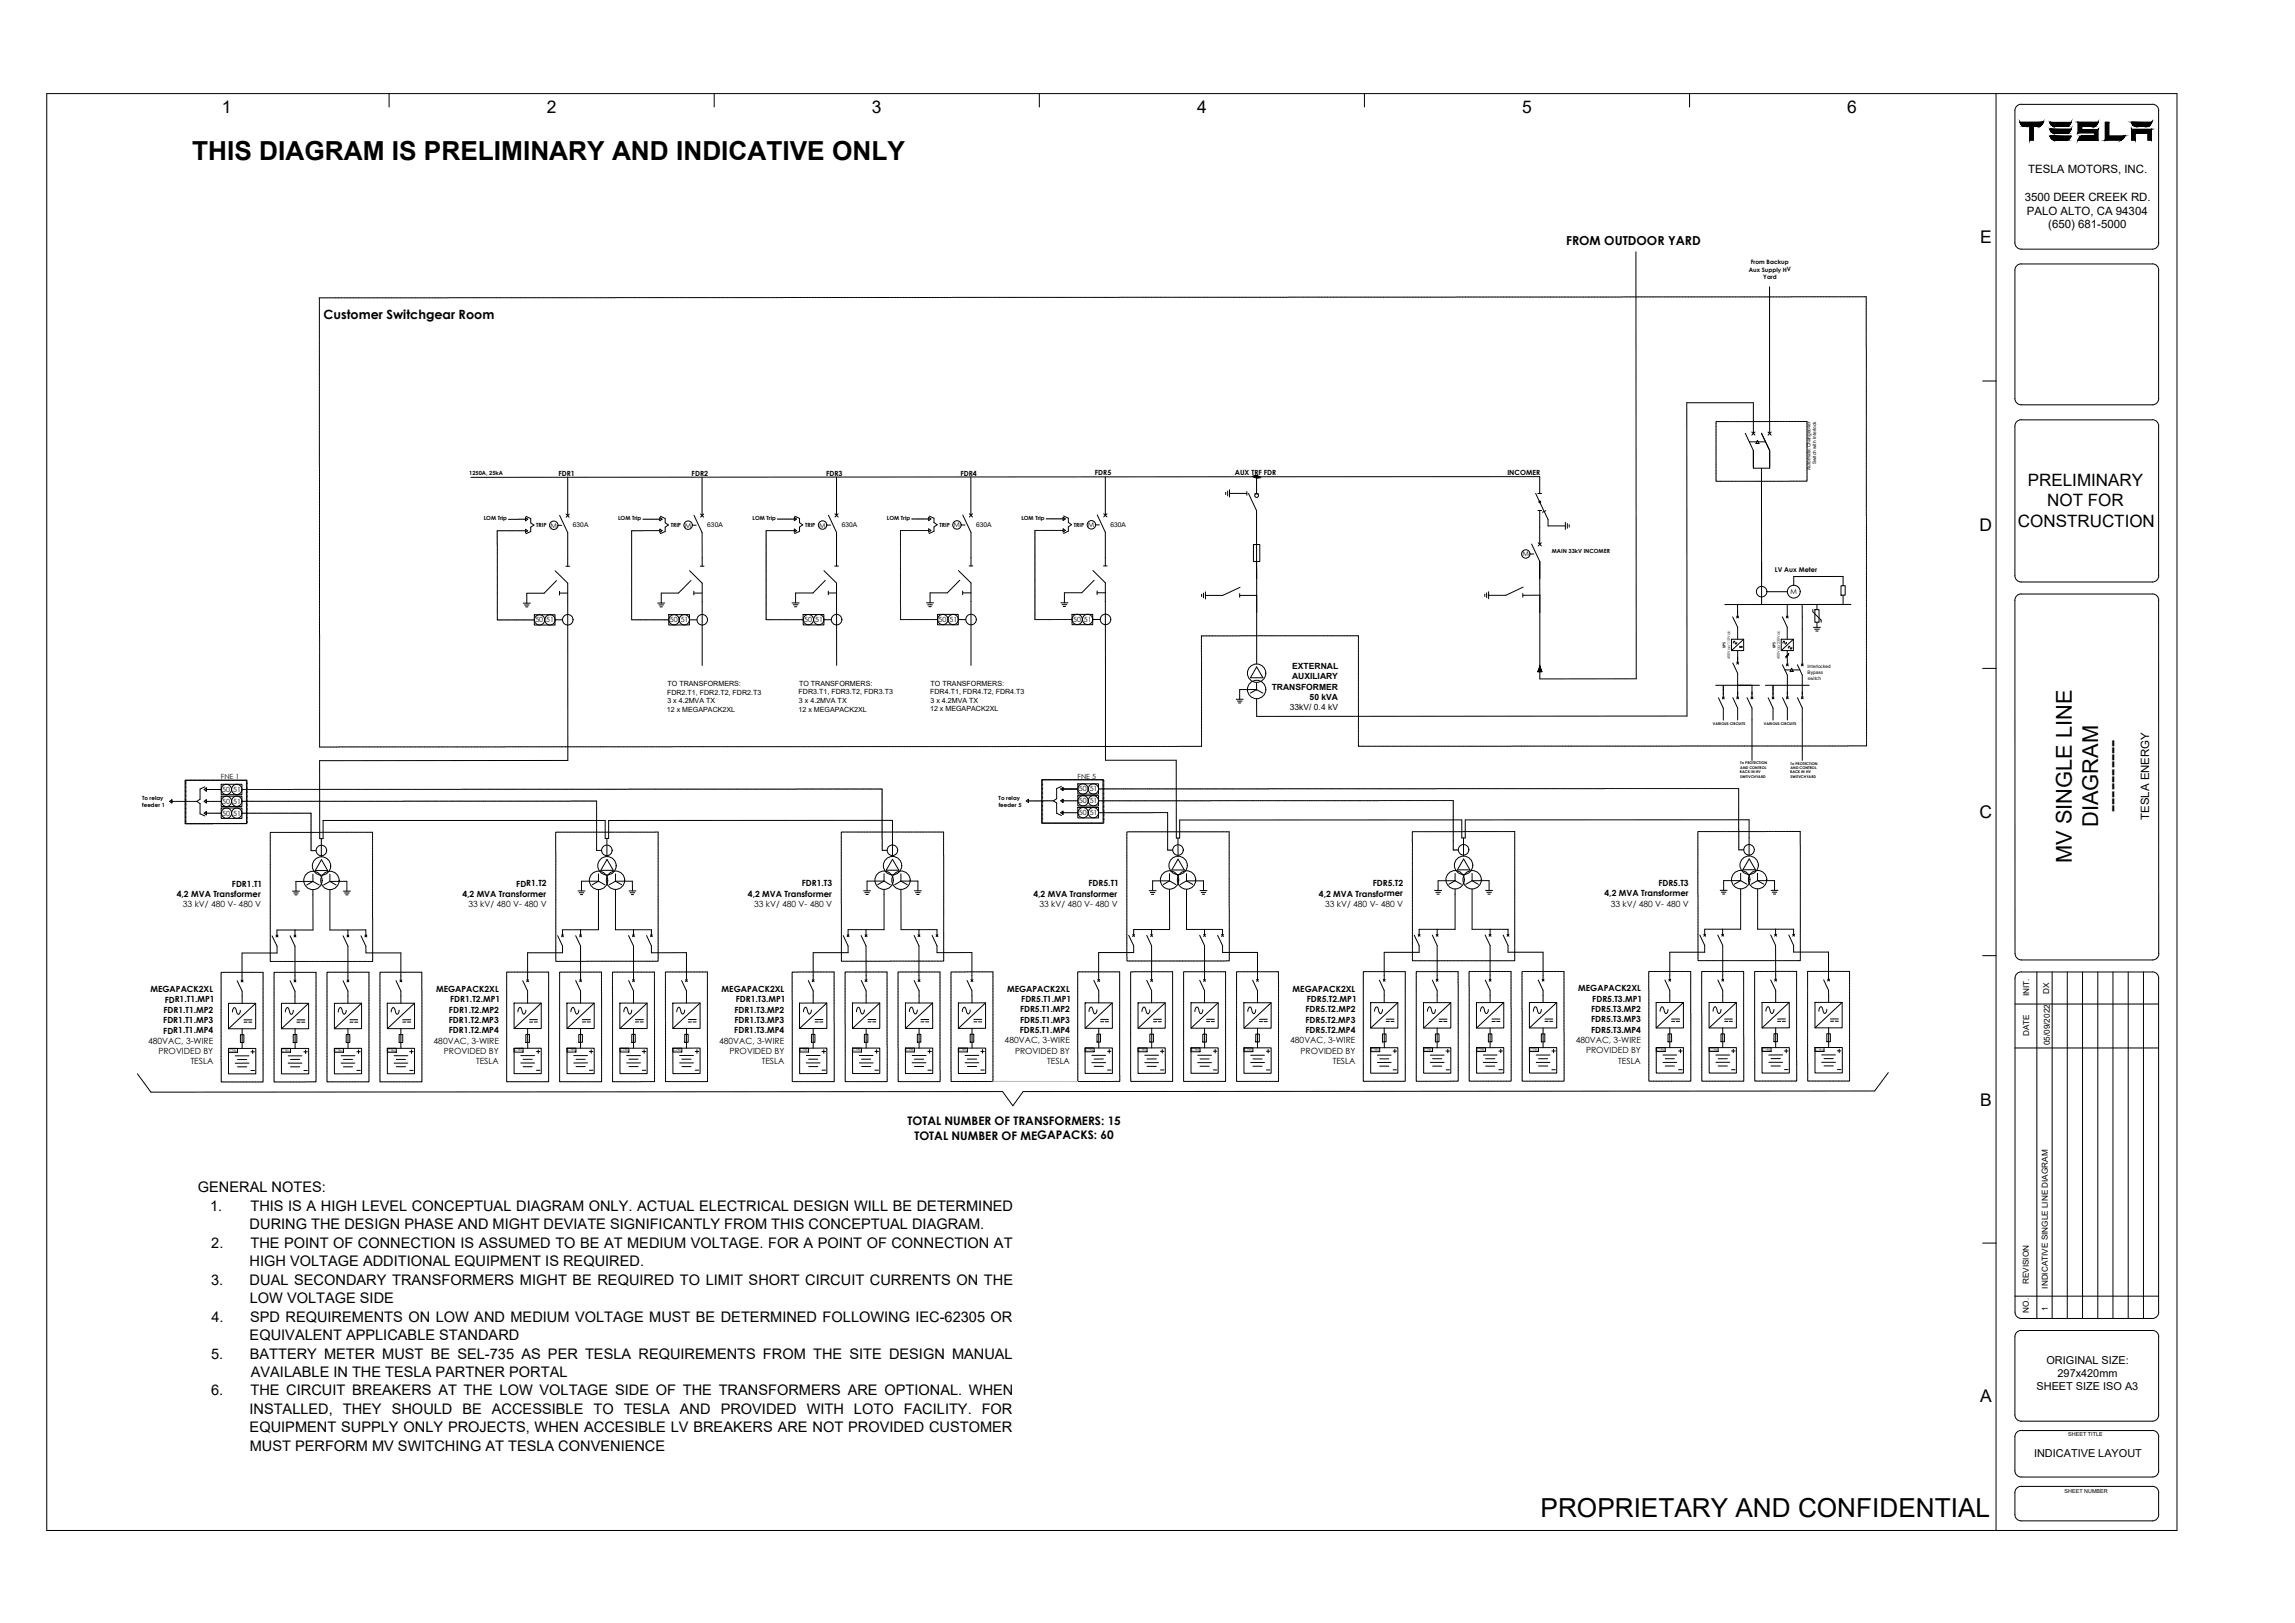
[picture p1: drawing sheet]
<svg xmlns="http://www.w3.org/2000/svg" width="420mm" height="297mm" viewBox="0 0 420 297" stroke-linecap="round" stroke-linejoin="round" font-family="sans-serif">
<defs><g id="words">
<g font-size="4.8">
<text x="35.2" y="29.3">THIS DIAGRAM IS PRELIMINARY AND INDICATIVE ONLY</text>
<text x="282.1" y="277.7">PROPRIETARY AND CONFIDENTIAL</text>
</g>
<g font-size="4">
<text x="387.9" y="148.6" transform="rotate(-90 387.9 148.6)">----------</text>
<text x="384.1" y="151.3" transform="rotate(-90 384.1 151.3)">DIAGRAM</text>
<text x="379.3" y="157.9" transform="rotate(-90 379.3 157.9)">MV SINGLE LINE</text>
</g>
<g font-size="3.2">
<text x="40.6" y="20.7">1</text>
<text x="100.1" y="20.7">2</text>
<text x="159.6" y="20.7">3</text>
<text x="219.1" y="20.7">4</text>
<text x="278.7" y="20.7">5</text>
<text x="338.2" y="20.7">6</text>
<text x="362.5" y="44.6">E</text>
<text x="362.4" y="97.2">D</text>
<text x="362.4" y="149.8">C</text>
<text x="362.5" y="202.4">B</text>
<text x="362.5" y="256.6">A</text>
</g>
<g font-size="3.1">
<text x="371.2" y="88.9">PRELIMINARY</text>
<text x="374.8" y="92.7">NOT FOR</text>
<text x="369.4" y="96.4">CONSTRUCTION</text>
</g>
<g font-size="2.7">
<text x="36.2" y="218.2">GENERAL NOTES:</text>
<text x="38.5" y="221.6">1.</text>
<text x="45.9" y="221.6">THIS IS A HIGH LEVEL CONCEPTUAL DIAGRAM ONLY. ACTUAL ELECTRICAL DESIGN WILL BE DETERMINED</text>
<text x="45.7" y="225">DURING THE DESIGN PHASE AND MIGHT DEVIATE SIGNIFICANTLY FROM THIS CONCEPTUAL DIAGRAM.</text>
<text x="38.7" y="228.4">2.</text>
<text x="45.7" y="231.7">HIGH VOLTAGE ADDITIONAL EQUIPMENT IS REQUIRED.</text>
<text x="45.9" y="228.4">THE POINT OF CONNECTION IS ASSUMED TO BE AT MEDIUM VOLTAGE. FOR A POINT OF CONNECTION AT</text>
<text x="38.6" y="235.1">3.</text>
<text x="45.7" y="235.1">DUAL SECONDARY TRANSFORMERS MIGHT BE REQUIRED TO LIMIT SHORT CIRCUIT CURRENTS ON THE</text>
<text x="45.7" y="238.5">LOW VOLTAGE SIDE</text>
<text x="38.7" y="241.9">4.</text>
<text x="45.7" y="245.2">EQUIVALENT APPLICABLE STANDARD</text>
<text x="45.8" y="241.9">SPD REQUIREMENTS ON LOW AND MEDIUM VOLTAGE MUST BE DETERMINED FOLLOWING IEC-62305 OR</text>
<text x="38.6" y="248.6">5.</text>
<text x="45.7" y="248.6">BATTERY METER MUST BE SEL-735 AS PER TESLA REQUIREMENTS FROM THE SITE DESIGN MANUAL</text>
<text x="45.9" y="252">AVAILABLE IN THE TESLA PARTNER PORTAL</text>
<text x="38.7" y="255.4">6.</text>
<text x="45.9" y="255.4">THE CIRCUIT BREAKERS AT THE LOW VOLTAGE SIDE OF THE TRANSFORMERS ARE OPTIONAL. WHEN</text>
<text x="45.7" y="258.7">INSTALLED, THEY SHOULD BE ACCESSIBLE TO TESLA AND PROVIDED WITH LOTO FACILITY. FOR</text>
<text x="45.7" y="262.1">EQUIPMENT SUPPLY ONLY PROJECTS, WHEN ACCESIBLE LV BREAKERS ARE NOT PROVIDED CUSTOMER</text>
<text x="45.7" y="265.5">MUST PERFORM MV SWITCHING AT TESLA CONVENIENCE</text>
</g>
<g font-size="2.3">
<text x="286.7" y="44.9">FROM OUTDOOR YARD</text>
<text x="59.2" y="58.4">Customer Switchgear Room</text>
</g>
<g font-size="2.2">
<text x="166.1" y="205.9">TOTAL NUMBER OF TRANSFORMERS: 15</text>
<text x="167.4" y="208.6">TOTAL NUMBER OF MEGAPACKS: 60</text>
</g>
<g font-size="2.1">
<text x="371.3" y="31.7">TESLA MOTORS, INC.</text>
<text x="370.7" y="36.7">3500 DEER CREEK RD.</text>
<text x="371.1" y="39.3">PALO ALTO, CA 94304</text>
<text x="375" y="41.8">(650) 681-5000</text>
<text x="393.5" y="150.1" transform="rotate(-90 393.5 150.1)">TESLA ENERGY</text>
</g>
<g font-size="2">
<text x="374.7" y="249.7">ORIGINAL SIZE:</text>
<text x="372.8" y="254.5">SHEET SIZE ISO A3</text>
<text x="376.7" y="252.1">297x420mm</text>
<text x="372.4" y="266.6">INDICATIVE LAYOUT</text>
</g>
<g font-size="1.6">
<text x="236.5" y="124.3">AUXILIARY</text>
<text x="236.6" y="122.5">EXTERNAL</text>
<text x="232.8" y="126.2">TRANSFORMER</text>
<text x="236.1" y="129.9">33kV/ 0.4 kV</text>
<text x="239.8" y="128.1">50 kVA</text>
<text x="32.4" y="164.2">4,2 MVA Transformer</text>
<text x="33.5" y="166.1">33 kV/ 480 V- 480 V</text>
<text x="42.5" y="162.3">FDR1.T1</text>
<text x="84.7" y="164.2">4,2 MVA Transformer</text>
<text x="85.8" y="166.1">33 kV/ 480 V- 480 V</text>
<text x="94.5" y="162.2">FDR1.T2</text>
<text x="136.9" y="164.2">4,2 MVA Transformer</text>
<text x="138.1" y="166">33 kV/ 480 V- 480 V</text>
<text x="146.8" y="162.2">FDR1.T3</text>
<text x="189.2" y="164.1">4,2 MVA Transformer</text>
<text x="190.3" y="166">33 kV/ 480 V- 480 V</text>
<text x="199.3" y="162.2">FDR5.T1</text>
<text x="241.5" y="164.1">4,2 MVA Transformer</text>
<text x="242.6" y="166">33 kV/ 480 V- 480 V</text>
<text x="251.3" y="162.2">FDR5.T2</text>
<text x="293.8" y="164.1">4,2 MVA Transformer</text>
<text x="294.9" y="166">33 kV/ 480 V- 480 V</text>
<text x="303.6" y="162.1">FDR5.T3</text>
<text x="27.5" y="181.6">MEGAPACK2XL</text>
<text x="29.9" y="185.4">FDR1.T1.MP2</text>
<text x="30.1" y="183.5">FDR1.T1.MP1</text>
<text x="79.8" y="181.6">MEGAPACK2XL</text>
<text x="82.2" y="185.3">FDR1.T2.MP2</text>
<text x="82.4" y="183.5">FDR1.T2.MP1</text>
<text x="132.1" y="181.5">MEGAPACK2XL</text>
<text x="134.5" y="185.3">FDR1.T3.MP2</text>
<text x="134.7" y="183.4">FDR1.T3.MP1</text>
<text x="184.4" y="181.5">MEGAPACK2XL</text>
<text x="186.7" y="185.3">FDR5.T1.MP2</text>
<text x="187" y="183.4">FDR5.T1.MP1</text>
<text x="236.7" y="181.5">MEGAPACK2XL</text>
<text x="239" y="185.3">FDR5.T2.MP2</text>
<text x="239.3" y="183.4">FDR5.T2.MP1</text>
<text x="288.9" y="181.4">MEGAPACK2XL</text>
<text x="291.3" y="185.2">FDR5.T3.MP2</text>
<text x="291.5" y="183.3">FDR5.T3.MP1</text>
<text x="27.1" y="191">480VAC, 3-WIRE</text>
<text x="29.9" y="187.2">FDR1.T1.MP3</text>
<text x="29.9" y="189.2">FDR1.T1.MP4</text>
<text x="79.4" y="191">480VAC, 3-WIRE</text>
<text x="82.2" y="187.2">FDR1.T2.MP3</text>
<text x="82.2" y="189.1">FDR1.T2.MP4</text>
<text x="131.6" y="191">480VAC, 3-WIRE</text>
<text x="134.4" y="189.1">FDR1.T3.MP4</text>
<text x="134.5" y="187.2">FDR1.T3.MP3</text>
<text x="183.9" y="191">480VAC, 3-WIRE</text>
<text x="186.7" y="189">FDR5.T1.MP4</text>
<text x="186.7" y="187.2">FDR5.T1.MP3</text>
<text x="236.2" y="190.9">480VAC, 3-WIRE</text>
<text x="239" y="187.1">FDR5.T2.MP3</text>
<text x="239" y="189">FDR5.T2.MP4</text>
<text x="288.5" y="190.9">480VAC, 3-WIRE</text>
<text x="291.3" y="187.1">FDR5.T3.MP3</text>
<text x="291.3" y="189">FDR5.T3.MP4</text>
<text x="29" y="192.9">PROVIDED BY</text>
<text x="34.9" y="194.8">TESLA</text>
<text x="81.3" y="192.9">PROVIDED BY</text>
<text x="87.2" y="194.8">TESLA</text>
<text x="133.5" y="192.9">PROVIDED BY</text>
<text x="139.5" y="194.8">TESLA</text>
<text x="185.8" y="192.8">PROVIDED BY</text>
<text x="191.7" y="194.7">TESLA</text>
<text x="238.1" y="192.8">PROVIDED BY</text>
<text x="244" y="194.7">TESLA</text>
<text x="290.4" y="192.8">PROVIDED BY</text>
<text x="296.3" y="194.7">TESLA</text>
</g>
<g font-size="1.5">
<text x="371.5" y="182.3" transform="rotate(-90 371.5 182.3)">INIT.</text>
<text x="375.1" y="181.9" transform="rotate(-90 375.1 181.9)">DX</text>
<text x="371.5" y="189.7" transform="rotate(-90 371.5 189.7)">DATE</text>
<text x="375.2" y="191.3" transform="rotate(-90 375.2 191.3)">05/09/2022</text>
<text x="371.4" y="235" transform="rotate(-90 371.4 235)">REVISION</text>
<text x="374.9" y="240" transform="rotate(-90 374.9 240)">1</text>
<text x="374.9" y="235.8" transform="rotate(-90 374.9 235.8)">INDICATIVE SINGLE LINE DIAGRAM</text>
<text x="371.4" y="240.2" transform="rotate(-90 371.4 240.2)">NO.</text>
</g>
<g font-size="1.3">
<text x="102.2" y="87.1">FDR1</text>
<text x="126.6" y="87.1">FDR2</text>
<text x="151.2" y="87.1">FDR3</text>
<text x="175.8" y="87.1">FDR4</text>
<text x="200.5" y="87">FDR5</text>
<text x="226.1" y="87">AUX TRF FDR</text>
<text x="276" y="87">INCOMER</text>
<text x="100.8" y="96.6">M</text>
<text x="125.4" y="96.5">M</text>
<text x="150" y="96.5">M</text>
<text x="174.6" y="96.5">M</text>
<text x="199.2" y="96.5">M</text>
<text x="278.7" y="101.8">M</text>
<text x="98" y="113.9">50</text>
<text x="100" y="113.9">51</text>
<text x="122.6" y="113.9">50</text>
<text x="124.6" y="113.9">51</text>
<text x="147.2" y="113.9">50</text>
<text x="149.2" y="113.9">51</text>
<text x="171.8" y="113.8">50</text>
<text x="173.8" y="113.8">51</text>
<text x="196.5" y="113.8">50</text>
<text x="198.4" y="113.8">51</text>
<text x="327.8" y="108.8" transform="rotate(-1 327.8 108.8)">M</text>
<text x="122.2" y="125.6">TO TRANSFORMERS:</text>
<text x="146.3" y="125.5">TO TRANSFORMERS:</text>
<text x="170.4" y="125.5">TO TRANSFORMERS:</text>
<text x="122.1" y="130.2">12 x MEGAPACK2XL</text>
<text x="122.1" y="127.1">FDR2.T1, FDR2.T2, FDR2.T3</text>
<text x="122.2" y="128.7">3 x 4.2MVA TX</text>
<text x="146.2" y="130.2">12 x MEGAPACK2XL</text>
<text x="146.2" y="127.1">FDR3.T1, FDR3.T2, FDR3.T3</text>
<text x="146.3" y="128.7">3 x 4.2MVA TX</text>
<text x="170.3" y="130.2">12 x MEGAPACK2XL</text>
<text x="170.3" y="127.1">FDR4.T1, FDR4.T2, FDR4.T3</text>
<text x="170.4" y="128.6">3 x 4.2MVA TX</text>
<text x="40.5" y="142.6">FNE 1</text>
<text x="197.3" y="142.5">FNE 5</text>
<text x="40.7" y="149.3">50</text>
<text x="40.7" y="147.1">50</text>
<text x="40.7" y="144.9">50</text>
<text x="42.7" y="149.3">51</text>
<text x="42.7" y="147.1">51</text>
<text x="42.7" y="144.9">51</text>
<text x="197.5" y="149.2">50</text>
<text x="197.5" y="147">50</text>
<text x="197.5" y="144.8">50</text>
<text x="199.5" y="149.2">51</text>
<text x="199.5" y="147">51</text>
<text x="199.5" y="144.8">51</text>
</g>
<g font-size="1.2">
<text x="104.9" y="96.5">630A</text>
<text x="129.5" y="96.5">630A</text>
<text x="154.1" y="96.4">630A</text>
<text x="178.7" y="96.4">630A</text>
<text x="203.3" y="96.4">630A</text>
<text x="324.9" y="104.7">LV Aux Meter</text>
</g>
<g font-size="1.1">
<text x="320.2" y="49.7">Aux Supply HV</text>
<text x="320.5" y="48.4">From Backup</text>
<text x="322.8" y="51">Yard</text>
</g>
<g font-size="1">
<text x="85.9" y="87">1250A, 25kA</text>
<text x="88.6" y="95.3">LOM Trip</text>
<text x="113.2" y="95.2">LOM Trip</text>
<text x="137.8" y="95.2">LOM Trip</text>
<text x="162.4" y="95.2">LOM Trip</text>
<text x="187" y="95.2">LOM Trip</text>
<text x="98.2" y="96.5">TRIP</text>
<text x="122.8" y="96.4">TRIP</text>
<text x="147.4" y="96.4">TRIP</text>
<text x="172" y="96.4">TRIP</text>
<text x="196.6" y="96.4">TRIP</text>
<text x="284.1" y="101.2">MAIN 33kV INCOMER</text>
<text x="26" y="146.5">To relay</text>
<text x="26" y="147.7">feeder 1</text>
<text x="182.8" y="146.4">To relay</text>
<text x="182.8" y="147.6">feeder 5</text>
<text x="378.6" y="262.8">SHEET TITLE</text>
<text x="378" y="273.2">SHEET NUMBER</text>
</g>
<g font-size=".9">
<text x="331.5" y="86" transform="rotate(-90 331.5 86)">Automatic Changeover</text>
<text x="332.5" y="85" transform="rotate(-90 332.5 85)">Switch with Interlock</text>
<text x="330.9" y="122.3">Interlocked</text>
<text x="330.9" y="123.3">Bypass</text>
<text x="331" y="124.4">switch</text>
</g>
<g font-size=".7">
<text x="315.9" y="118.6" transform="rotate(-90 315.9 118.6)">UPS</text>
<text x="325.1" y="118.6" transform="rotate(-91 325.1 118.6)">UPS</text>
<text x="316.7" y="120.6" transform="rotate(-90 316.7 120.6)">400Vac/110Vdc</text>
<text x="325.9" y="120.6" transform="rotate(-90 325.9 120.6)">400Vac/230Vac</text>
<text x="313.6" y="132.7">VARIOUS CIRCUITS</text>
<text x="322.9" y="132.7">VARIOUS CIRCUITS</text>
<text x="318.5" y="141.5">RACK IN HV</text>
<text x="318.6" y="139.9">To PROTECTION</text>
<text x="318.6" y="140.7">AND CONTROL</text>
<text x="318.6" y="142.3">SWITVCHYARD</text>
<text x="327.8" y="141.5">RACK IN HV</text>
<text x="327.8" y="139.9">To PROTECTION</text>
<text x="327.8" y="140.7">AND CONTROL</text>
<text x="327.8" y="142.4">SWITVCHYARD</text>
</g>
<g font-size=".6">
<text x="41.9" y="192.5">CTRL</text>
<text x="51.6" y="192.5">CTRL</text>
<text x="61.3" y="192.5">CTRL</text>
<text x="71" y="192.5">CTRL</text>
<text x="94.2" y="192.4">CTRL</text>
<text x="103.9" y="192.4">CTRL</text>
<text x="113.6" y="192.4">CTRL</text>
<text x="123.3" y="192.4">CTRL</text>
<text x="146.5" y="192.4">CTRL</text>
<text x="156.2" y="192.4">CTRL</text>
<text x="165.9" y="192.4">CTRL</text>
<text x="175.5" y="192.4">CTRL</text>
<text x="198.8" y="192.4" transform="rotate(-1 198.8 192.4)">CTRL</text>
<text x="208.4" y="192.4">CTRL</text>
<text x="218.1" y="192.4">CTRL</text>
<text x="227.8" y="192.4">CTRL</text>
<text x="251" y="192.3">CTRL</text>
<text x="260.7" y="192.3">CTRL</text>
<text x="270.4" y="192.3">CTRL</text>
<text x="280.1" y="192.3">CTRL</text>
<text x="303.3" y="192.3">CTRL</text>
<text x="313" y="192.3">CTRL</text>
<text x="322.7" y="192.3">CTRL</text>
<text x="332.4" y="192.3">CTRL</text>
</g>
</g></defs>
<!-- layer: 0 -->
<g fill="none" stroke="#000" stroke-width=".18">
<path d="M369.8 22.4l.3 .4 .4 .3 1.1 .1v2.4h.6v-2.4l1.2-.1 .4-.3 .2-.4h-4.2M375.3 22.4h3.8l-.2 .4-.4 .3M375.3 23.7h3.8M375.3 22.4l.3 .4 .4 .3M375.3 23.6l.3 .5 .4 .3h2.5l.4-.3 .2-.5M375.3 24.9l.3 .4 .4 .3h2.5l.4-.3 .2-.4h-3.8M376 23.1h2.5M380.5 22.4h3.6l-.3 .4-.4 .3h-2.3v.6h3v1.9h-3.6l.2-.4 .4-.3h2.3v-.6h-2.9zM389 24.9l-.3 .4-.4 .3h-2.9v-3.2h.7v2.5h2.9M390.3 22.4h3.6l-.6 .7h-2.4zM390.3 23.7h3.6v1.9h-.7v-1.2h-2.3v1.2h-.6zM319.5 79.3l1.5 3.2v3.2h3v-3.2l-1.5-3.2"/>
<path d="M320.7 79.1l.6 .5M321 79.4v-5.7h-12.2v57.3l-78.7 .1-.1-3.2M321.3 79.1l-.6 .5M323.7 79.1l.6 .5M324 73.7v5.6M324.3 79.1l-.6 .5M91 97.3h.1M91 97.4v.1M91 97.5v.1M91 97.6v.1M91 97.8v.1M91 98v.1"/>
<path d="M91 98.1v.2M91 98.3v.1M91 98.5h.1M91 98.6h.1M91 98.7v.1M91 98.8v.1M91 98.9v.1M91 99.1h.1M91 99.2h.1M91 99.3v.1M91 99.4v.2M91 99.7h.1"/>
<path d="M91 99.8v.2M91.1 97.1l-.1 .1M91.2 97.1h.1M91.3 97.1h.1M91.4 97.1h.1M91.5 97.1h.1M91.6 97.1h.1M91.7 97.1h.2M92 97.1h.1M92.1 97.1h.2M92.3 97.1h.1M92.5 97.1h.1"/>
<path d="M92.6 97.1h.1M92.7 97.1h.1M92.8 97.1h.1M92.9 97.1h.1M93.1 97.1h.1M93.1 95h.1M93.2 95h.1M93.3 97.1h.1M93.3 95h.2M93.4 97.1h.2M93.5 95h.1M93.6 97.1h.1"/>
<path d="M93.7 95h.1M93.8 97.1h.1M93.8 95h.1M93.9 97.1h.1M93.9 95h.1M94 97.1h.1M94 95h.1M94.1 97.1h.1M94.1 95h.1M94.2 97.1h.1M94.3 95h.1M94.4 97.1h.1"/>
<path d="M94.4 95h.1M94.5 97.1h.1M94.5 95h.1M94.6 97.1h.1M94.6 95h.2M94.7 97.1h.2M94.9 95h.1M95 97.1h.1M95 95h.2M95.1 97.1h.2M95.2 95h.1M95.3 97.1h.1"/>
<path d="M95.3 95h.1M95.4 97.1h.1M95.4 95h.1M95.6 97.1h.1M95.6 95h.1M95.7 97.1h.1M95.7 95h.1M95.8 97.1h.1M95.8 95h.1M95.9 97.1h.1M95.9 95h.2M96 97.1h.2v.2"/>
<path d="M96.2 95v.1M96.2 95.1v.2M96.2 97v.1M96.2 97.4h.1M96.2 94.8v.1M96.2 96.9h.1M96.3 94.5l.9 .4v.8l.6 .4-.6 .4v.8l-.9 .4M96.3 96.9v.1M96.3 94.8h.1M96.3 97.3v.1M96.3 95.2v.1M96.4 97h.1"/>
<path d="M96.4 94.9h.1M96.4 95.2h.1M96.4 97.3h.1M96.5 97.1h.1M96.5 94.9v.1M96.5 97.2h.1M96.5 95.1h.1M96.6 97.1v.1M96.6 95h.1M102.1 96.1h.7M115.6 97.4h.1M115.6 97.5v.2"/>
<path d="M115.6 97.7v.1M115.6 97.9h.1M115.6 98h.1M115.6 98.1v.1M115.6 98.2v.1M115.6 98.3v.1M115.6 98.5h.1M115.6 98.6h.1M115.6 98.7h.1M115.6 98.8v.2M115.6 99v.1M115.6 99.2v.1"/>
<path d="M115.6 99.4v.1M115.6 99.5v.1M115.6 99.6v.1M115.6 99.8h.1M115.6 99.9h.1M115.6 100v.1M115.7 97.1l-.1 .2M115.7 97.1h.1M115.9 97.1h.1M116.1 97.1h.1M116.2 97.1h.2M116.5 97.1h.1"/>
<path d="M116.6 97.1h.1M116.7 97.1h.1M116.8 97.1h.1M117 97.1h.1M117.1 97.1h.1M117.2 97.1h.2M117.4 97.1h.1M117.7 95h.1M117.7 97.1h-.2M117.8 97.1h.1M117.8 95h.1M117.9 97.1h.1"/>
<path d="M117.9 95h.1M118 97.1h.1M118 95h.1M118.1 97.1h.1M118.2 95h.1M118.3 97.1h.1M118.3 95h.1M118.4 97.1h.1M118.4 95h.2M118.5 97.1h.1M118.6 97.1h.1M118.6 95h.1"/>
<path d="M118.7 97.1h.1M118.8 95h.1M118.9 97.1h.1M119 95h.1M119.1 97.1h.1M119.1 95h.2M119.2 97.1h.2M119.3 95h.1M119.5 97.1h.1M119.5 95h.1M119.6 97.1h.1M119.6 95h.1"/>
<path d="M119.7 97.1h.1M119.7 95h.1M119.8 97.1h.1M119.8 95h.1M119.9 97.1h.1M119.9 95h.1M120 97.1h.1M120.1 95h.1M120.2 97.1h.1M120.3 95h.1M120.4 97.1h.1M120.4 95h.2"/>
<path d="M120.5 97.1h.2M120.7 95h.1M120.8 97.1h.1M120.8 95h.1M120.8 94.9h.1M120.8 95.1v.1M120.8 95.2v.1M120.8 97.1v.1M120.8 97.2v.1M120.8 97.3v.1M120.8 94.7v.1M120.8 96.9v.1"/>
<path d="M120.9 96.9h.1M120.9 94.5l.9 .4v.8l.6 .4-.6 .4v.8l-.9 .4M120.9 94.8h.1M120.9 97.3v.1M120.9 95.2v.1M121 97h.1M121 94.9h.1M121 97.2v.1M121 95.2h.1M121.1 97v.1M121.1 94.9v.1M121.1 97.2h.1"/>
<path d="M121.1 95.1h.1M121.2 97.1h.1M121.2 95h.1M126.7 96.1h.8M140.3 97.2v.1M140.3 97.4h.1M140.3 97.5h.1M140.3 97.6h.1M140.3 97.7v.1M140.3 97.8v.1M140.3 98h.1M140.3 98.1h.1"/>
<path d="M140.3 98.2v.2M140.3 98.4v.1M140.3 98.6v.1M140.3 98.8v.1M140.3 98.9v.1M140.3 99v.1M140.3 99.2h.1M140.3 99.3h.1M140.3 99.4h.1M140.3 99.5v.2M140.3 99.7v.1M140.3 99.9v.1"/>
<path d="M140.3 97.1v.1M140.4 97.1h.1M140.5 97.1h.1M140.6 97.1h.1M140.7 97.1h.1M140.8 97.1h.1M141 97.1h.1M141.1 97.1h.1M141.2 97.1h.1M141.3 97.1h.2M141.5 97.1h.1M141.7 97.1h.1"/>
<path d="M141.9 97.1h.1M142 97.1h.1M142.1 97.1h.1M142.3 97.1h.1M142.3 95h.1M142.4 97.1h.1M142.4 95h.1M142.5 97.1h.1M142.5 95h.2M142.6 97.1h.2M142.8 95h.1M142.9 97.1h.1"/>
<path d="M142.9 95h.2M143 97.1h.2M143.1 95h.1M143.2 97.1h.1M143.2 95h.1M143.3 97.1h.2M143.3 95h.1M143.5 95h.1M143.6 97.1h.1M143.6 95h.1M143.7 97.1h.1M143.7 95h.1"/>
<path d="M143.8 97.1h.1M143.8 95h.1M143.9 97.1h.1M144 95h.1M144.1 97.1h.1M144.1 95h.1M144.2 97.1h.1M144.2 95h.2M144.3 97.1h.2M144.4 95h.1M144.5 97.1h.1M144.6 95h.1"/>
<path d="M144.7 97.1h.1M144.8 95h.1M144.9 97.1h.1M144.9 95h.1M145 97.1h.1M145 95h.1M145.1 97.1h.1M145.1 95h.1M145.3 97.1h.1M145.3 95h.1M145.4 97.1h.1M145.4 94.9v.1"/>
<path d="M145.4 95.1v.1M145.4 95.2v.1M145.4 97h.1M145.4 97.2v.2M145.4 94.7v.1M145.4 96.8v.1M145.5 94.5l.9 .4v.8l.6 .4-.6 .4v.7l-.9 .4M145.5 96.9h.1M145.5 94.8h.1M145.5 97.3h.1M145.5 95.2h.1M145.6 97h.1"/>
<path d="M145.6 94.8l.1 .1M145.7 97.2l-.1 .1M145.7 95.1l-.1 .1M145.7 97v.1M145.7 94.9h.1M145.7 97.2h.1M145.7 95.1h.1M145.8 97.1h.1M145.8 95h.1M151.3 96.1h.7M164.9 97.2v.1M164.9 97.4h.1"/>
<path d="M164.9 97.5h.1M164.9 97.6v.2M164.9 97.8v.1M164.9 97.9v.2M164.9 98.2h.1M164.9 98.3h.1M164.9 98.4v.1M164.9 98.5v.1M164.9 98.7h.1M164.9 98.8h.1M164.9 98.9v.2M164.9 99.1v.1"/>
<path d="M164.9 99.3v.1M164.9 99.5v.1M164.9 99.6v.2M164.9 99.9h.1M164.9 100h.1M164.9 97.1v.1M165 97.1h.1M165.1 97.1h.2M165.3 97.1h.1M165.4 97.1h.2M165.7 97.1h.1M165.8 97.1h.2"/>
<path d="M166 97.1h.1M166.2 97.1h.1M166.3 97.1h.1M166.4 97.1h.1M166.5 97.1h.1M166.6 97.1h.1M166.8 97.1h.1M166.9 95h.1M167 97.1h.1M167 95h.2M167.1 97.1h.2M167.2 95h.1"/>
<path d="M167.4 97.1h.1M167.4 95h.1M167.5 97.1h.1M167.5 95h.1M167.6 97.1h.1M167.6 95h.1M167.7 97.1h.1M167.7 95h.1M167.8 97.1h.1M167.8 95h.1M167.9 97.1h.1M168 95h.1"/>
<path d="M168.1 97.1h.1M168.2 97.1h.1M168.2 95h.1M168.3 97.1h.1M168.3 95h.2M168.4 97.1h.2M168.6 95h.1M168.7 97.1h.1M168.7 95h.2M168.8 97.1h.2M168.9 95h.1M169 97.1h.1"/>
<path d="M169 95h.1M169.1 97.1h.1M169.1 95h.1M169.3 97.1h.1M169.3 95h.1M169.4 97.1h.1M169.4 95h.1M169.5 97.1h.1M169.5 95h.1M169.6 97.1h.1M169.6 95h.2M169.7 97.1h.2"/>
<path d="M169.9 95h.1M170 97.1h.1M170 95h.1M170 94.8v.1M170 95.1h.1M170 95.2l.1 .1M170 97v.1M170 97.2h.1M170 97.3l.1 .1M170.1 94.7l-.1 .1M170.1 96.8l-.1 .1M170.1 96.9h.1"/>
<path d="M170.1 94.5l.9 .4v.7l.6 .4-.6 .4v.8l-.9 .4M170.1 94.7v.1M170.1 95.2h.1M170.2 97.3h-.1M170.2 96.9l.1 .1M170.2 94.8l.1 .1M170.3 97.2h-.1M170.3 95.1l-.1 .1M170.3 97h.1M170.3 94.9h.1M170.4 97.1l-.1 .1M170.4 95l-.1 .1"/>
<path d="M170.4 97.1h.1M170.4 95h.1M175.9 96.1h.8M189.5 97.2v.1M189.5 97.3v.2M189.5 97.6h.1M189.5 97.7h.1M189.5 97.8v.1M189.5 97.9v.1M189.5 98.1h.1M189.5 98.2h.1M189.5 98.3v.2"/>
<path d="M189.5 98.5v.1M189.5 98.6v.2M189.5 98.9h.1M189.5 99h.1M189.5 99.1v.1M189.5 99.2v.1M189.5 99.4h.1M189.5 99.5h.1M189.5 99.6v.1M189.5 99.7v.1M189.5 99.8v.1M189.5 100v.1"/>
<path d="M189.5 97.1h.1M189.6 97.1h.1M189.8 97.1h.1M189.9 97.1h.2M190.2 97.1h.1M190.3 97.1h.1M190.4 97.1h.1M190.5 97.1h.1M190.7 97.1h.1M190.8 97.1h.1M190.9 97.1h.2M191.1 97.1h.1"/>
<path d="M191.2 97.1h.2M191.5 97.1h.1M191.5 95h.1M191.6 97.1h.1M191.6 95h.1M191.7 97.1h.1M191.7 95h.1M191.8 97.1h.1M191.9 95h.1M192 97.1h.1M192 95h.1M192.1 97.1h.1"/>
<path d="M192.1 95h.2M192.2 97.1h.2M192.3 95h.1M192.4 97.1h.1M192.5 95h.1M192.6 97.1h.1M192.7 95h.1M192.8 97.1h.1M192.8 95h.1M192.9 97.1h.2M192.9 95h.1M193 95h.1"/>
<path d="M193.2 97.1h.1M193.2 95h.1M193.3 97.1h.1M193.3 95h.1M193.4 97.1h.1M193.4 95h.1M193.5 97.1h.1M193.5 95h.1M193.6 97.1h.1M193.6 95h.1M193.7 97.1h.1M193.8 95h.1"/>
<path d="M193.9 97.1h.1M194 95h.1M194.1 97.1h.1M194.1 95h.2M194.2 97.1h.2M194.4 95h.1M194.5 97.1h.1M194.5 95h.1M194.6 97.1h.1M194.6 95h.1M194.6 94.7h.1M194.6 94.8v.1"/>
<path d="M194.6 94.9v.2M194.6 95.2v.1M194.6 96.8v.1M194.6 96.9v.1M194.6 97.2h.1M194.6 97.3h.1M194.6 96.8h.1M194.7 95.2l-.1 .1M194.7 94.4l.9 .4v.8l.6 .4-.6 .4v.8l-.9 .4M194.7 96.8l.1 .1M194.7 94.7l.1 .1M194.8 97.3h-.1"/>
<path d="M194.8 95.2h-.1M194.8 96.9l.1 .1M194.8 94.8h.1M194.9 97.2h-.1M194.9 95.1h-.1M194.9 97h.1M194.9 94.9h.1M195 97.1l-.1 .1M195 95l-.1 .1M195 94.9v.1M195 97.1h.1M195 95h.1"/>
<path d="M200.6 96.1h.7M320.3 80.9h2.9M321.7 80.6l.3 .6h-.5zM322.5 85.7v24.9M91 113.4l.2 .1M91 100v.1M91 100.1v.1M91 100.3h.1M91 100.4h.1M91 100.5h.1M91 100.6v.1M91 100.7v.2"/>
<path d="M91 101h.1M91 101.1v.2M91 101.3v.1M91 101.5v.1M91 101.7v.1M91 101.8v.1M91 101.9v.1M91 102.1h.1M91 102.2h.1M91 102.3h.1M91 102.4v.2M91 102.6v.1"/>
<path d="M91 102.8v.1M91 103v.1M91 103.1v.1M91 103.2v.1M91 103.4h.1M91 103.5h.1M91 103.6v.1M91 103.7v.2M91 104h.1M91 104.1v.2M91 104.3v.1M91 104.4v.2"/>
<path d="M91 104.7h.1M91 104.8h.1M91 104.9v.1M91 105v.1M91 105.2h.1M91 105.3h.1M91 105.4v.2M91 105.6v.1M91 105.8v.1M91 106v.1M91 106.1v.1M91 106.2v.1"/>
<path d="M91 106.3v.1M91 106.5h.1M91 106.6h.1M91 106.7v.1M91 106.8v.1M91 106.9v.1M91 107.1v.1M91 107.3v.1M91 107.4v.2M91 107.7h.1M91 107.8h.1M91 107.9v.1"/>
<path d="M91 108v.1M91 108.1v.1M91 108.3h.1M91 108.4v.1M91 108.6v.1M91 108.7v.2M91 109h.1M91 109.1h.1M91 109.2v.1M91 109.3v.1M91 109.5h.1M91 109.6h.1"/>
<path d="M91 109.7v.1M91 109.8v.1M91 109.9v.1M91 110.1v.1M91 110.3h.1M91 110.4v.2M91 110.6v.1M91 110.8h.1M91 110.9h.1M91 111v.1M91 111.1v.1M91 111.2v.1"/>
<path d="M91 111.4v.1M91 111.6v.1M91 111.7v.2M91 112h.1M91 112.1v.2M91 112.3v.1M91 112.4v.1M91 112.6h.1M91 112.7h.1M91 112.8h.1M91 112.9v.1M91 113v.2"/>
<path d="M91 113.3h.1M91.3 113.5h.1M91.4 113.5h.2M91.7 113.5h.1M91.8 113.5h.2M92 113.5h.1M92.1 113.5h.1M92.3 113.5h.1M92.4 113.5h.1M92.5 113.5h.1M92.6 113.5h.1M92.7 113.5h.2"/>
<path d="M93 113.5h.1M93.1 113.5h.2M93.3 113.5h.1M93.5 113.5h.1M93.6 113.5h.1M93.7 113.5h.1M93.8 113.5h.1M93.9 113.5h.1M94.1 113.5h.1M94.3 113.5h.1M94.4 113.5h.2M94.6 113.5h.1"/>
<path d="M94.8 113.5h.1M95 113.5h.1M95.1 113.5h.1M95.2 113.5h.1M95.4 113.5h.1M95.5 113.5h.1M95.6 113.5h.1M95.7 113.5h.2M96 113.5h.1M96.1 113.5h.2M96.3 113.5h.1M96.4 113.5h.1"/>
<path d="M96.5 113.5h.1M96.7 113.5h.1M96.8 113.5h.1M96.9 113.5h.1M97 113.5h.1M97.2 113.5h.1M97.3 113.5h.1M97.4 113.5h.2M97.6 113.5h.1M97.8 113.5h.1M97.8 112.5h3.8v1.9h-3.8zM101.6 113.4h1.4"/>
<path d="M115.6 113.4h.1M115.6 100.1v.2M115.6 100.4h.1M115.6 100.5v.2M115.6 100.7v.1M115.6 100.8v.2M115.6 101.1h.1M115.6 101.2h.1M115.6 101.3v.1M115.6 101.4v.1M115.6 101.6h.1M115.6 101.7h.1"/>
<path d="M115.6 101.8v.2M115.6 102v.1M115.6 102.2v.1M115.6 102.4v.1M115.6 102.5v.1M115.6 102.6v.1M115.6 102.8h.1M115.6 102.9h.1M115.6 103h.1M115.6 103.1v.2M115.6 103.3v.1M115.6 103.5v.1"/>
<path d="M115.6 103.7v.1M115.6 103.8v.2M115.6 104.1h.1M115.6 104.2h.1M115.6 104.3v.1M115.6 104.4v.1M115.6 104.5v.1M115.6 104.7h.1M115.6 104.8v.2M115.6 105v.1M115.6 105.1v.2M115.6 105.4h.1"/>
<path d="M115.6 105.5h.1M115.6 105.6v.1M115.6 105.7v.1M115.6 105.9h.1M115.6 106h.1M115.6 106.1v.1M115.6 106.2v.1M115.6 106.3v.1M115.6 106.5v.1M115.6 106.7v.1M115.6 106.8v.2M115.6 107v.1"/>
<path d="M115.6 107.2h.1M115.6 107.3h.1M115.6 107.4v.1M115.6 107.5v.1M115.6 107.6v.1M115.6 107.8v.1M115.6 108v.1M115.6 108.1v.2M115.6 108.4h.1M115.6 108.5h.1M115.6 108.6v.1M115.6 108.7v.1"/>
<path d="M115.6 108.8v.1M115.6 109h.1M115.6 109.1h.1M115.6 109.2h.1M115.6 109.3v.1M115.6 109.4v.2M115.6 109.7h.1M115.6 109.8v.2M115.6 110v.1M115.6 110.2h.1M115.6 110.3h.1M115.6 110.4v.1"/>
<path d="M115.6 110.5v.1M115.6 110.6v.1M115.6 110.8v.1M115.6 111h.1M115.6 111.1v.2M115.6 111.3v.1M115.6 111.5v.1M115.6 111.7v.1M115.6 111.8v.1M115.6 111.9v.1M115.6 112.1h.1M115.6 112.2h.1"/>
<path d="M115.6 112.3v.1M115.6 112.4v.2M115.6 112.7h.1M115.6 112.8v.2M115.6 113v.1M115.6 113.1v.1M115.6 113.2v.1M115.8 113.4h.1M115.9 113.4h.1M116 113.4h.1M116.1 113.4h.1M116.3 113.4h.1"/>
<path d="M116.4 113.4h.1M116.5 113.4h.1M116.6 113.4h.1M116.7 113.4h.1M116.9 113.4h.1M117.1 113.4h.1M117.2 113.4h.2M117.5 113.4h.1M117.6 113.4h.1M117.7 113.4h.1M117.8 113.4h.1M117.9 113.4h.1"/>
<path d="M118.1 113.4h.1M118.2 113.4h.1M118.4 113.4h.1M118.5 113.4h.2M118.8 113.4h.1M118.9 113.4h.1M119 113.4h.1M119.1 113.4h.1M119.3 113.4h.1M119.4 113.4h.1M119.5 113.4h.1M119.6 113.4h.1"/>
<path d="M119.7 113.4h.1M119.9 113.4h.1M120.1 113.4h.1M120.2 113.4h.2M120.4 113.4h.1M120.6 113.4h.1M120.7 113.4h.1M120.8 113.4h.1M120.9 113.4h.1M121 113.4h.1M121.2 113.4h.1M121.4 113.4h.1"/>
<path d="M121.5 113.4h.2M121.8 113.4h.1M121.9 113.4h.2M122.1 113.4h.1M122.2 113.4h.1M122.4 113.4h.1M122.4 112.5h3.8v1.9h-3.8zM126.2 113.4h1.4M140.3 113.4h.1M140.3 100.1v.1M140.3 100.2v.2M140.3 100.5h.1"/>
<path d="M140.3 100.6h.1M140.3 100.7v.1M140.3 100.8v.1M140.3 101h.1M140.3 101.1h.1M140.3 101.2v.2M140.3 101.4v.1M140.3 101.5v.2M140.3 101.8h.1M140.3 101.9h.1M140.3 102v.1M140.3 102.1v.1"/>
<path d="M140.3 102.3h.1M140.3 102.4h.1M140.3 102.5v.2M140.3 102.7v.1M140.3 102.9v.1M140.3 103.1v.1M140.3 103.2v.2M140.3 103.4v.1M140.3 103.6h.1M140.3 103.7h.1M140.3 103.8v.1M140.3 103.9v.1"/>
<path d="M140.3 104v.1M140.3 104.2v.1M140.3 104.4v.1M140.3 104.5v.2M140.3 104.8h.1M140.3 104.9h.1M140.3 105v.1M140.3 105.1v.1M140.3 105.2v.1M140.3 105.4h.1M140.3 105.5h.1M140.3 105.6h.1"/>
<path d="M140.3 105.7v.1M140.3 105.8v.2M140.3 106.1h.1M140.3 106.2v.2M140.3 106.4v.1M140.3 106.6h.1M140.3 106.7h.1M140.3 106.8v.1M140.3 106.9v.1M140.3 107v.1M140.3 107.2v.1M140.3 107.4h.1"/>
<path d="M140.3 107.5v.2M140.3 107.7v.1M140.3 107.9h.1M140.3 108h.1M140.3 108.1v.1M140.3 108.2v.1M140.3 108.3v.1M140.3 108.5h.1M140.3 108.6h.1M140.3 108.7v.1M140.3 108.8v.2M140.3 109.1h.1"/>
<path d="M140.3 109.2v.2M140.3 109.4v.1M140.3 109.5v.1M140.3 109.7h.1M140.3 109.8h.1M140.3 109.9h.1M140.3 110v.1M140.3 110.1v.2M140.3 110.4h.1M140.3 110.5v.2M140.3 110.7v.1M140.3 110.9h.1"/>
<path d="M140.3 111h.1M140.3 111.1v.1M140.3 111.2v.1M140.3 111.3v.1M140.3 111.4v.1M140.3 111.6h.1M140.3 111.7h.1M140.3 111.8v.2M140.3 112v.1M140.3 112.2v.1M140.3 112.4v.1M140.3 112.5v.1"/>
<path d="M140.3 112.6v.1M140.3 112.8h.1M140.3 112.9h.1M140.3 113v.1M140.3 113.1v.2M140.4 113.4h.1M140.5 113.4h.1M140.6 113.4h.2M140.9 113.4h.1M141 113.4h.2M141.2 113.4h.1M141.4 113.4h.1"/>
<path d="M141.6 113.4h.1M141.7 113.4h.1M141.8 113.4h.1M142 113.4h.1M142.1 113.4h.1M142.2 113.4h.1M142.3 113.4h.2M142.5 113.4h.1M142.7 113.4h.1M142.9 113.4h.1M143 113.4h.1M143.1 113.4h.1"/>
<path d="M143.3 113.4h.1M143.4 113.4h.1M143.5 113.4h.1M143.6 113.4h.2M143.9 113.4h.1M144 113.4h.2M144.2 113.4h.1M144.3 113.4h.2M144.6 113.4h.1M144.7 113.4h.1M144.8 113.4h.1M144.9 113.4h.1"/>
<path d="M145.1 113.4h.1M145.2 113.4h.1M145.3 113.4h.2M145.5 113.4h.1M145.7 113.4h.1M145.9 113.4h.1M146 113.4h.1M146.1 113.4h.1M146.2 113.4h.1M146.4 113.4h.1M146.5 113.4h.1M146.6 113.4h.1"/>
<path d="M146.7 113.4h.1M146.8 113.4h.1M147 113.4h.1M147 112.5h3.8v1.9h-3.7zM150.8 113.4h1.4M164.9 100.1h.1M164.9 100.2v.1M164.9 100.3v.1M164.9 100.4v.1M164.9 100.6v.1M164.9 100.8v.1M164.9 100.9v.2"/>
<path d="M164.9 101.2h.1M164.9 101.3h.1M164.9 101.4v.1M164.9 101.5v.1M164.9 101.6v.1M164.9 101.8h.1M164.9 101.9v.2M164.9 102.1v.1M164.9 102.2v.2M164.9 102.5h.1M164.9 102.6v.2M164.9 102.8v.1"/>
<path d="M164.9 103h.1M164.9 103.1h.1M164.9 103.2v.1M164.9 103.3v.1M164.9 103.4v.1M164.9 103.6v.1M164.9 103.8v.1M164.9 103.9v.2M164.9 104.1v.1M164.9 104.3h.1M164.9 104.4h.1M164.9 104.5v.1"/>
<path d="M164.9 104.6v.1M164.9 104.7v.1M164.9 104.9v.1M164.9 105.1v.1M164.9 105.2v.2M164.9 105.5h.1M164.9 105.6v.2M164.9 105.8v.1M164.9 105.9v.1M164.9 106.1h.1M164.9 106.2h.1M164.9 106.3h.1"/>
<path d="M164.9 106.4v.1M164.9 106.5v.2M164.9 106.8h.1M164.9 106.9v.2M164.9 107.1v.1M164.9 107.3h.1M164.9 107.4h.1M164.9 107.5v.1M164.9 107.6v.1M164.9 107.7v.1M164.9 107.9h.1M164.9 108h.1"/>
<path d="M164.9 108.1h.1M164.9 108.2v.2M164.9 108.4v.1M164.9 108.6v.1M164.9 108.8v.1M164.9 108.9v.1M164.9 109v.1M164.9 109.2h.1M164.9 109.3h.1M164.9 109.4v.1M164.9 109.5v.2M164.9 109.8h.1"/>
<path d="M164.9 109.9v.2M164.9 110.1v.1M164.9 110.2v.1M164.9 110.3v.1M164.9 110.5h.1M164.9 110.6h.1M164.9 110.7v.1M164.9 110.8v.1M164.9 111h.1M164.9 113.2v.2M164.9 111.1h.1M164.9 111.2v.2"/>
<path d="M164.9 111.4v.1M164.9 111.6v.1M164.9 111.8v.1M164.9 111.9v.1M164.9 112v.1M164.9 112.1v.1M164.9 112.3h.1M164.9 112.4h.1M164.9 112.5v.2M164.9 112.7v.1M164.9 112.9v.1M164.9 113.1v.1"/>
<path d="M165 113.4h.1M165.1 113.4h.2M165.4 113.4h.1M165.5 113.4h.1M165.6 113.4h.1M165.7 113.4h.1M165.8 113.4h.1M166 113.4h.1M166.1 113.4h.1M166.2 113.4h.1M166.3 113.4h.1M166.4 113.4h.2"/>
<path d="M166.7 113.4h.1M166.8 113.4h.2M167 113.4h.1M167.2 113.4h.1M167.3 113.4h.1M167.4 113.4h.1M167.5 113.4h.1M167.6 113.4h.1M167.8 113.4h.1M168 113.4h.1M168.1 113.4h.2M168.3 113.4h.1"/>
<path d="M168.5 113.4h.1M168.7 113.4h.1M168.8 113.4h.1M168.9 113.4h.1M169.1 113.4h.1M169.2 113.4h.1M169.3 113.4h.1M169.4 113.4h.2M169.7 113.4h.1M169.8 113.4h.2M170 113.4h.1M170.1 113.4h.1"/>
<path d="M170.3 113.4h.1M170.4 113.4h.1M170.5 113.4h.1M170.6 113.4h.1M170.7 113.4h.2M171 113.4h.1M171.1 113.4h.2M171.3 113.4h.1M171.5 113.4h.1M171.6 112.4h3.8v1.9h-3.8zM175.4 113.4h1.4M189.5 113.3l.1 .1"/>
<path d="M189.5 100.2v.1M189.5 100.3v.2M189.5 100.5v.1M189.5 100.7h.1M189.5 100.8h.1M189.5 100.9v.1M189.5 101v.1M189.5 101.1v.1M189.5 101.3v.1M189.5 101.5v.1M189.5 101.6v.2M189.5 101.9h.1"/>
<path d="M189.5 102v.2M189.5 102.2v.1M189.5 102.3v.1M189.5 102.5h.1M189.5 102.6h.1M189.5 102.7v.1M189.5 102.8v.1M189.5 102.9v.2M189.5 103.2h.1M189.5 103.3v.2M189.5 103.5v.1M189.5 103.7h.1"/>
<path d="M189.5 103.8h.1M189.5 103.9v.1M189.5 104v.1M189.5 104.1v.1M189.5 104.3v.1M189.5 104.5h.1M189.5 104.6v.2M189.5 104.8v.1M189.5 105v.1M189.5 105.2v.1M189.5 105.3v.1M189.5 105.4v.1"/>
<path d="M189.5 105.6h.1M189.5 105.7h.1M189.5 105.8v.1M189.5 105.9v.2M189.5 106.2h.1M189.5 106.3v.2M189.5 106.5v.1M189.5 106.6v.1M189.5 106.8h.1M189.5 106.9h.1M189.5 107h.1M189.5 107.1v.1"/>
<path d="M189.5 107.2v.1M189.5 107.4h.1M189.5 107.5h.1M189.5 107.6v.2M189.5 107.8v.1M189.5 108v.1M189.5 108.2v.1M189.5 108.3v.1M189.5 108.4v.1M189.5 108.5v.1M189.5 108.7h.1M189.5 108.8h.1"/>
<path d="M189.5 108.9v.2M189.5 109.1v.1M189.5 109.3v.1M189.5 109.5v.1M189.5 109.6v.1M189.5 109.7v.1M189.5 109.9h.1M189.5 110h.1M189.5 110.1v.1M189.5 110.2v.1M189.5 110.3v.1M189.5 110.5h.1"/>
<path d="M189.5 110.6v.2M189.5 110.8v.1M189.5 110.9v.2M189.5 111.2h.1M189.5 111.3h.1M189.5 111.4v.1M189.5 111.5v.1M189.5 111.7h.1M189.5 111.8h.1M189.5 111.9v.2M189.5 112.1v.1M189.5 112.3v.1"/>
<path d="M189.5 112.5v.1M189.5 112.6v.2M189.5 112.8v.1M189.5 113h.1M189.5 113.1h.1M189.5 113.2v.1M189.6 113.4h.1M189.7 113.4h.1M189.9 113.4h.1M190 113.4h.1M190.1 113.4h.1M190.2 113.4h.2"/>
<path d="M190.4 113.4h.1M190.6 113.4h.1M190.8 113.4h.1M190.9 113.4h.2M191.2 113.4h.1M191.3 113.4h.1M191.4 113.4h.1M191.5 113.4h.1M191.7 113.4h.1M191.8 113.4h.1M191.9 113.4h.2M192.1 113.4h.1"/>
<path d="M192.2 113.4h.2M192.5 113.4h.1M192.6 113.4h.1M192.7 113.4h.1M192.8 113.4h.1M193 113.4h.1M193.1 113.4h.1M193.2 113.4h.1M193.3 113.4h.1M193.4 113.4h.1M193.6 113.4h.1M193.8 113.4h.1"/>
<path d="M193.9 113.4h.2M194.1 113.4h.1M194.3 113.4h.1M194.4 113.4h.1M194.5 113.4h.1M194.6 113.4h.1M194.7 113.4h.1M194.9 113.4h.1M195.1 113.4h.1M195.2 113.4h.2M195.5 113.4h.1M195.6 113.4h.1"/>
<path d="M195.7 113.4h.1M195.8 113.4h.1M195.9 113.4h.1M196.1 113.4h.1M196.2 113.4h.1M196.3 112.4h3.8v1.9h-3.8zM200.1 113.4h1.3M317 117h2.2v2.1h-2.2zM317.2 112.9l.9 1.9v2.2M317.9 112.8l.4 .3M318 117.6l-.2 .3-.3-.6-.2 .4M318.1 111.8v.6"/>
<path d="M318.1 110.6v2.3M318.1 119.1v2.3M318.3 112.8l-.4 .3M318.5 118.3h.5M318.5 118.5h.5M319.2 117l-2.2 2.1M323.5 108.3h3.7M326.1 117h2.2v2.1h-2.2zM326.3 112.9l.9 1.9v2.2M327 112.8l.4 .3M327.1 117.5l-.2 .4-.4-.6-.1 .4M327.2 110.6v2.3"/>
<path d="M327.2 119.1v2.6M327.4 112.8l-.4 .3M327.5 119.8l-.6 .6M327.5 119.6l-.6 .6M328 118.5l-.1 .3-.4-.5-.1 .3M328.3 117l-2.2 2.1M328.4 107.1v-1.6h9v1.7M329.9 110.6l.1 11.1M337 107.2h.8v1.7h-.8zM337.4 108.9v1.7M338.9 110.6h-23.1M226.3 128h1.3"/>
<path d="M226.5 128.3h.9M226.7 128.7h.5M230 126.2h-3v1.8M230 126.2l-1.1 .7M230 126.2l1.2 .7M230 125v1.4M230.1 122.1l1.1 1.9h-2.3zM314.1 125.4h8M314.6 127.7l.9 1.9v2.2M315.3 127.6l.4 .3M315.5 125.4v2.3M315.7 127.6l-.4 .3"/>
<path d="M317.2 121.3l.9 1.9v4.5M317.2 127.7l.9 1.9v2.2M318 127.6l.3 .3M318 121.2l.3 .3M318.3 127.6l-.3 .3M318.3 121.2l-.3 .3M319.8 127.7l.9 1.9v2.2M320.6 127.6l.3 .3M320.7 125.4v2.3M320.9 127.6l-.3 .3M323.2 125.4h8M323.7 127.7l.9 1.9v2.2"/>
<path d="M324.4 127.6l.4 .3M324.6 125.4v2.3M324.8 127.6l-.4 .3M326.3 121.7l.9 1.9v4.1M326.3 127.7l.9 1.9v2.2M326.8 122.6h2.7M327 121.5l.4 .4M327.1 127.5l.3 .4M327.4 127.5l-.3 .4M327.4 121.5l-.4 .4M328 122.3l.3 .6h-.6zM329.1 121.7l.9 1.9v4.1"/>
<path d="M329.1 127.7l.9 1.9v2.2M329.8 121.5l.3 .4M329.8 127.5l.3 .4M330.1 121.5l-.3 .4M330.1 127.5l-.3 .4M31.1 146.7h.1M31.1 146.6v.1M31.1 146.7l.1 .1M31.2 146.6h-.1M31.2 146.8h.1M31.3 146.5h-.1M31.3 146.9h.2"/>
<path d="M31.4 146.4l-.1 .1M31.4 146.4l.1 .1M31.5 146.5v.2M31.5 146.8h.1M37.4 146.6v.1M37.4 148.8v.1M37.4 144.5h.1M37.5 146.7v.1M37.5 148.9h.1M37.5 144.6h.1M37.5 146.6h.1M37.5 148.7v.1"/>
<path d="M37.5 144.4h.1M37.5 144l-.9 .4v1.9l-.6 .4 .6 .4v1.8l.9 .4M37.6 146.8h.1M37.6 149h.1M37.6 144.6v.1M37.6 146.5h.1M37.6 148.7h.1M37.6 144.3v.1M37.6 146.9h.1M37.6 149l.1 .1M37.6 144.7h.1M37.7 144.3h-.1"/>
<path d="M37.7 146.4l-.1 .1M37.7 148.6h-.1M37.7 144.2l.1 .1M37.7 146.4l.1 .1M37.7 149.1h.1M37.7 144.8h.1M37.8 144.3v.1M37.8 144.5h.1M37.8 144.6h.1M37.8 144.7v.1M37.8 146.5v.1M37.8 146.6v.1"/>
<path d="M37.8 146.8h.1M37.8 146.9h-.1M37.8 148.6h.1M37.8 148.7h.1M37.8 148.8v.1M37.8 148.9v.1M37.8 149v.1M37.8 148.6h-.1M40.5 147.9h3.8v1.9h-3.8zM40.5 145.7h3.8v1.9h-3.8zM40.5 143.5h3.8v1.9h-3.8zM56.9 155.7h.1"/>
<path d="M57.1 155.7h.1M57.2 155.7h.2M57.4 155.7h.1M57.6 155.7h.1M57.7 155.7h.1M57.8 155.7h.1M109.2 155.6h.1M109.4 155.6h.1M109.6 155.6h.1M109.7 155.6h.2M109.9 155.6h.1M110.1 155.6h.1"/>
<path d="M161.5 155.6h.2M161.7 155.6h.1M161.9 155.6h.1M162.1 155.6h.1M162.2 155.6h.1M162.3 155.6h.1M187.9 146.6h.1M188 146.6v.1M188.1 146.7h.1M188.1 146.4l-.1 .1M188.2 146.8h.1M188.2 146.4h.1"/>
<path d="M188.2 146.3l.1 .1M188.3 146.4v.1M188.3 146.5v.1M188.3 146.7l-.1 .1M194.2 146.5v.1M194.2 148.7v.1M194.2 144.4h.1M194.3 146.6v.1M194.3 148.8h.1M194.3 144.4v.1M194.3 146.5h.1M194.3 148.7h.1"/>
<path d="M194.3 144.3h.1M194.3 143.9l-.9 .4v1.9l-.5 .4 .5 .4v1.9l.9 .4M194.4 146.7h.1M194.4 148.9h.1M194.4 144.5v.1M194.4 146.4h.1M194.4 148.6h.1M194.4 144.2v.1M194.5 146.8h.1M194.5 148.9v.1M194.5 144.6h.1M194.5 146.4h.1"/>
<path d="M194.5 148.5v.1M194.5 144.2h.1M194.6 144.1v.1M194.6 146.3v.2M194.6 148.5h.1M194.6 144.3h.1M194.6 144.4h.1M194.6 144.5v.1M194.6 144.6v.1M194.6 146.5v.1M194.6 146.7h.1M194.6 146.8h.1"/>
<path d="M194.6 148.6v.1M194.6 148.7v.1M194.6 148.8v.1M194.6 149h.1M197.3 147.8h3.8v1.9h-3.8zM197.3 145.6h3.8v1.9h-3.8zM197.3 143.5h3.8v1.8h-3.8zM213.8 155.6h.1M213.9 155.6h.1M214 155.6h.2M214.3 155.6h.1M214.4 155.6h.2"/>
<path d="M214.6 155.6h.1M266.1 155.6h.1M266.2 155.6h.1M266.4 155.6h.1M266.5 155.6h.2M266.8 155.6h.1M266.9 155.6h.1M318.3 155.5h.1M318.5 155.5h.1M318.6 155.5h.1M318.7 155.5h.2M318.9 155.5h.1"/>
<path d="M319.1 155.5h.1M43.4 179.5l.9 1.9v2.2M44.1 179.4l.4 .3M44.3 178.6v.9M44.5 179.4l-.4 .3M49.8 171.3l.9 1.9M50.5 171.1l.4 .4M50.9 171.1l-.4 .4M53.1 179.5l.9 1.9v2.2M53.1 171.3l.9 1.9M53.8 179.4l.4 .3M53.8 171.1l.4 .4"/>
<path d="M54 178.6v.9M54.2 179.4l-.4 .3M54.2 171.1l-.4 .4M62.8 179.5l.9 1.9v2.2M62.8 171.3l.9 1.9M63.5 179.4l.4 .3M63.5 171.1l.4 .4M63.7 178.6v.9M63.9 179.4l-.4 .3M63.9 171.1l-.4 .4M66.1 171.3l.9 1.9M66.8 171.1l.4 .4"/>
<path d="M67.2 171.1l-.4 .4M72.5 179.5l.9 1.9v2.2M73.2 179.4l.4 .3M73.4 178.6v.9M73.6 179.4l-.4 .3M95.7 179.5l.9 1.9v2.2M96.4 179.3l.4 .4M96.6 178.6v.9M96.8 179.3l-.4 .4M102.1 171.2l.9 1.9M102.8 171.1l.4 .4M103.2 171.1l-.4 .4"/>
<path d="M105.4 179.5l.9 1.9v2.2M105.4 171.2l.9 1.9M106.1 179.3l.4 .4M106.1 171.1l.4 .4M106.3 178.6v.9M106.5 179.3l-.4 .4M106.5 171.1l-.4 .4M115.1 171.2l.9 1.9M115.1 179.5l.9 1.9v2.2M115.8 171.1l.3 .3M115.8 179.3l.3 .4M116 178.6v.9"/>
<path d="M116.1 179.3l-.3 .4M116.1 171.1l-.3 .3M118.4 171.2l.9 1.9M119.1 171.1l.3 .3M119.4 171.1l-.3 .3M124.8 179.5l.9 1.8v2.3M125.5 179.3l.3 .3M125.7 178.6v.9M125.8 179.3l-.3 .3M148 179.5l.9 1.8v2.3M148.7 179.3l.3 .4M148.9 178.6v.9"/>
<path d="M149 179.3l-.3 .4M154.4 171.2l.9 1.9M155.1 171.1l.3 .3M155.4 171.1l-.3 .3M157.7 171.2l.8 1.9M157.7 179.4l.9 1.9v2.3M158.4 179.3l.3 .3M158.4 171.1l.3 .3M158.6 178.6v.9M158.7 179.3l-.3 .3M158.7 171.1l-.3 .3M167.4 179.4l.9 1.9v2.3"/>
<path d="M167.4 171.2l.8 1.9M168.1 179.3l.3 .3M168.1 171.1l.3 .3M168.2 178.6l.1 .9M168.4 171.1l-.3 .3M168.4 179.3l-.3 .3M170.7 171.2l.8 1.9M171.4 171.1l.3 .3M171.7 171.1l-.3 .3M177 179.4l.9 1.9 .1 2.3M177.8 179.3l.3 .3M177.9 178.5v1"/>
<path d="M178.1 179.3l-.3 .3M200.2 179.4l1 1.9v2.2M201 179.3l.3 .3M201.1 178.5l.1 1M201.3 179.3l-.3 .3M206.6 171.2l.9 1.9M207.4 171.1l.3 .3M207.7 171.1l-.3 .3M209.9 179.4l.9 1.9v2.2M209.9 171.2l.9 1.9M210.7 179.3l.3 .3M210.7 171.1l.3 .3"/>
<path d="M210.8 178.5v.9M211 171.1l-.3 .3M211 179.3l-.3 .3M219.6 179.4l.9 1.9v2.2M219.6 171.2l.9 1.9M220.4 179.3l.3 .3M220.4 171l.3 .4M220.5 178.5v.9M220.7 179.3l-.3 .3M220.7 171l-.3 .4M222.9 171.2l.9 1.9M223.6 171l.4 .4"/>
<path d="M224 171l-.4 .4M229.3 179.4l.9 1.9v2.2M230 179.3l.4 .3M230.2 178.5v.9M230.4 179.3l-.4 .3M252.5 179.4l.9 1.9v2.2M253.2 179.2l.4 .4M253.4 178.5v.9M253.6 179.2l-.4 .4M258.9 171.2l.9 1.8M259.6 171l.4 .4M260 171l-.4 .4"/>
<path d="M262.2 179.4l.9 1.9v2.2M262.2 171.1l.9 1.9M262.9 179.2l.4 .4M262.9 171l.4 .4M263.1 178.5v.9M263.3 179.2l-.4 .4M263.3 171l-.4 .4M271.9 171.1l.9 1.9M271.9 179.4l.9 1.9v2.2M272.6 171l.4 .4M272.6 179.2l.4 .4M272.8 178.5v.9"/>
<path d="M273 179.2l-.4 .4M273 171l-.4 .4M275.2 171.1l.9 1.9M275.9 171l.4 .4M276.3 171l-.4 .4M281.6 179.4l.9 1.9v2.2M282.3 179.2l.4 .4M282.5 178.5v.9M282.7 179.2l-.4 .4M304.8 179.4l.9 1.9v2.2M305.5 179.2l.4 .4M305.7 178.5v.9"/>
<path d="M305.9 179.2l-.4 .4M311.2 171.1l.9 1.9M311.9 171l.4 .4M312.3 171l-.4 .4M314.5 171.1l.9 1.9M314.5 179.4l.9 1.9v2.2M315.2 171l.4 .3M315.2 179.2l.4 .4M315.4 178.5v.9M315.6 179.2l-.4 .4M315.6 171l-.4 .3M324.2 179.4l.9 1.8v2.3"/>
<path d="M324.2 171.1l.9 1.9M324.9 179.2l.4 .4M324.9 171l.4 .3M325.1 178.5v.9M325.2 171l-.3 .3M325.3 179.2l-.4 .4M327.5 171.1l.9 1.9M328.2 171l.3 .3M328.5 171l-.3 .3M333.9 179.3l.9 1.9v2.3M334.6 179.2l.3 .3M334.8 178.5v.9"/>
<path d="M334.9 179.2l-.3 .3M41.8 183.6h5v4.7h-5zM44 184.9l-.1 .4-.3 .3-.2-.2-.3-.8-.2-.2-.2 .2-.1 .6M44 189.4h.6v1.4h-.6zM44.3 188.3v3.6M44.7 186.7h1.4M44.7 187.1h.5M45.5 187.1h.6M46.8 183.6l-5 4.7M51.5 183.6h5v4.7h-5zM53.7 184.9l-.1 .4-.3 .3-.2-.2-.3-.8-.2-.2-.3 .4-.1 .4M53.7 189.3h.6v1.5h-.6z"/>
<path d="M54 188.3v3.6M54.4 186.7h1.4M54.4 187.1h.5M55.2 187.1h.6M56.5 183.6l-5 4.7M61.2 183.6h5v4.7h-5zM63.4 184.9l-.2 .6-.2 .1-.5-1-.2-.2-.2 .2-.2 .6M63.4 189.3h.6v1.5h-.6zM63.7 188.3v3.6M64.1 186.6h1.4M64.1 187.1h.5M64.9 187.1h.6"/>
<path d="M66.2 183.6l-5 4.7M70.9 183.6h5v4.7h-5zM73.1 184.9l-.2 .6-.2 .1-.5-1-.2-.2-.2 .2-.2 .6M73.1 189.3h.6v1.5h-.6zM73.4 188.3v3.6M73.7 186.6h1.5M73.7 187.1h.6M74.6 187.1h.6M75.9 183.6l-5 4.7M94.1 183.6h5v4.6h-5zM96.3 184.9l-.2 .6-.3 .1-.4-1-.2-.2-.2 .2-.2 .6M96.3 189.3h.6v1.5h-.6z"/>
<path d="M96.6 188.2v3.6M97 187.1h.5M97 186.6h1.4M98.4 187l-.6 .1M99.1 183.6l-5 4.6M103.8 183.6h5v4.6h-5zM106 184.9l-.2 .6-.3 .1-.4-1.1-.2-.1-.2 .2-.2 .6M106 189.3h.6v1.5h-.6zM106.3 188.2v3.6M106.6 187h.6M106.6 186.6h1.5M107.5 187h.6"/>
<path d="M108.8 183.6l-5 4.6M113.5 183.6h5v4.6h-5zM115.7 184.9l-.2 .6-.3 .1-.4-1.1-.2-.2-.3 .5-.1 .4M115.7 189.3h.6v1.5h-.6zM116 188.2v3.6M116.3 187h.6M116.3 186.6h1.5M117.2 187h.6M118.5 183.6l-5 4.6M123.2 183.6h5v4.6h-5zM125.4 184.9l-.2 .5-.3 .2-.2-.3-.2-.8-.2-.2-.3 .2-.1 .7M125.4 189.3h.6v1.5h-.6z"/>
<path d="M125.7 188.2v3.6M126 187h.6M126 186.6h1.5M126.9 187h.6M128.2 183.6l-5 4.6M146.4 183.6h5v4.6h-5zM148.6 184.9l-.2 .5-.3 .2-.4-1.1-.2-.2-.3 .2-.1 .7M148.6 189.3h.6v1.5h-.6zM148.9 188.2v3.6M149.2 187h.6M149.2 186.6h1.5M150.1 187h.6"/>
<path d="M151.4 183.6l-5 4.6M156.1 183.6h5v4.6h-5zM158.2 184.8l-.1 .6-.3 .2-.2-.3-.2-.8-.2-.2-.3 .2-.1 .7M158.2 189.3h.7v1.5h-.7zM158.6 188.2v3.6M158.9 186.6h1.4M158.9 187h.6M159.8 187h.5M161.1 183.6l-5 4.6M165.8 183.6h4.9l.1 4.6h-5zM167.9 184.8l-.1 .6-.3 .2-.2-.3-.2-.8-.2-.2-.4 .4v.5M167.9 189.3h.7v1.4h-.7z"/>
<path d="M168.3 188.2v3.6M168.6 186.6h1.4M168.6 187h.6M169.5 187h.5M170.7 183.6l-4.9 4.6M175.5 183.6l4.9-.1v4.7h-4.9zM177.6 184.8v.4l-.4 .4-.2-.3-.2-.8-.2-.2-.3 .2-.1 .7M177.6 189.3h.7v1.4h-.7zM178 188.2v3.6M178.3 187h.6M178.3 186.6h1.4M179.2 187h.5"/>
<path d="M180.4 183.5l-4.9 4.7M198.7 183.5h4.9l.1 4.7h-5zM200.8 184.8v.4l-.4 .4-.2-.3-.2-.8-.2-.2-.4 .4v.4M200.8 189.3h.7v1.4h-.7zM201.2 188.2v3.6M201.5 187h.6M201.5 186.6h1.4M202.4 187h.5M203.6 183.5l-4.9 4.7M208.4 183.5h4.9v4.7h-4.9zM210.5 184.8v.4l-.4 .4-.2-.3-.2-.8-.2-.2-.3 .2-.1 .6M210.5 189.3h.7v1.4h-.7z"/>
<path d="M210.8 188.2v3.6M211.2 187h.6M211.2 186.5h1.4M212.1 187h.5M213.3 183.5l-4.9 4.7M218 183.5h5v4.7h-5zM220.2 184.8l-.2 .6-.2 .1-.4-1-.3-.2-.2 .2-.1 .6M220.2 189.3h.7v1.4h-.7zM220.5 188.2v3.6M220.9 186.5h1.4M220.9 187h.6M221.7 187h.6"/>
<path d="M223 183.5l-5 4.7M227.7 183.5h5v4.7h-5zM229.9 184.8l-.2 .6-.2 .1-.4-1-.3-.2-.3 .4-.1 .4M229.9 189.3h.7v1.4h-.7zM230.2 188.2v3.6M230.6 186.5h1.4M230.6 187h.5M231.4 187h.6M232.7 183.5l-5 4.7M250.9 183.5h5v4.7h-5zM253.1 184.8l-.2 .6-.2 .1-.4-1-.3-.2-.2 .2-.2 .6M253.1 189.2h.7v1.5h-.7z"/>
<path d="M253.4 188.2v3.6M253.8 187h.5M253.8 186.5h1.4M254.6 187h.6M255.9 183.5l-5 4.7M260.6 183.5h5v4.7h-5zM262.8 184.8l-.2 .6-.2 .1-.5-1-.2-.2-.3 .4-.1 .4M262.8 189.2h.6v1.5h-.6zM263.1 188.2v3.6M263.5 187h.5M263.5 186.5h1.4M264.3 187h.6"/>
<path d="M265.6 183.5l-5 4.7M270.3 183.5h5v4.6l-5 .1zM272.5 184.8l-.2 .6-.2 .1-.5-1-.2-.2-.2 .2-.2 .6M272.5 189.2h.6v1.5h-.6zM272.8 188.1v3.7M273.1 187h.6M273.1 186.5h1.5M274 187h.6M275.3 183.5l-5 4.7M280 183.5h5v4.6h-5zM282.2 184.7l-.2 .7-.2 .1-.5-1.1-.2-.1-.2 .2-.2 .6M282.2 189.2h.6v1.5h-.6z"/>
<path d="M282.5 188.1v3.6M282.8 186.5h1.5M282.8 186.9h.6M283.7 186.9h.6M285 183.5l-5 4.6M303.2 183.5h5v4.6h-5zM305.4 184.7l-.2 .7-.2 .1-.5-1-.2-.2-.2 .2-.2 .6M305.4 189.2h.6v1.5h-.6zM305.7 188.1v3.6M306 186.5h1.5M306 186.9h.6M306.9 186.9h.6"/>
<path d="M308.2 183.5l-5 4.6M312.9 183.5h5v4.6h-5zM315.1 184.7l-.2 .7-.3 .1-.4-1.1-.2-.2-.2 .3-.2 .6M315.1 189.2h.6v1.5h-.6zM315.4 188.1v3.6M315.7 186.5h1.5M315.7 186.9h.6M316.6 186.9h.6M317.9 183.5l-5 4.6M322.6 183.5h5v4.6h-5zM324.8 184.7l-.2 .6-.3 .2-.2-.3-.2-.8-.2-.2-.4 .5v.4M324.8 189.2h.6v1.5h-.6z"/>
<path d="M325.1 188.1v3.6M325.4 186.9h.6M326.3 186.9h.6M326.9 186.5h-1.5M327.6 183.5l-5 4.6M332.3 183.5h5v4.6h-5zM334.4 184.7v.4l-.4 .4-.2-.3-.2-.8-.2-.2-.3 .2-.1 .7M334.4 189.2h.7v1.5h-.6zM334.8 188.1v3.6M335.1 186.5h1.5M335.1 186.9h.6M336 186.9h.6"/>
<path d="M337.3 183.5l-5 4.6M345.7 196.3l-2.5 3.4-155.9 .1-1.9 2.6-1.9-2.6-155.9 .1-2.4-3.4"/>
<circle cx="101.4" cy="96.1" r=".77"/>
<circle cx="126" cy="96.1" r=".77"/>
<circle cx="150.6" cy="96.1" r=".77"/>
<circle cx="175.2" cy="96.1" r=".77"/>
<circle cx="199.8" cy="96.1" r=".77"/>
<circle cx="230.1" cy="87.2" r=".18"/>
<circle cx="98.8" cy="113.4" r=".94"/>
<circle cx="100.7" cy="113.4" r=".94"/>
<circle cx="103.9" cy="113.4" r=".96"/>
<circle cx="123.4" cy="113.4" r=".94"/>
<circle cx="125.3" cy="113.4" r=".94"/>
<circle cx="128.6" cy="113.4" r=".96"/>
<circle cx="148" cy="113.4" r=".94"/>
<circle cx="149.9" cy="113.4" r=".94"/>
<circle cx="153.2" cy="113.4" r=".96"/>
<circle cx="172.6" cy="113.4" r=".94"/>
<circle cx="174.5" cy="113.4" r=".94"/>
<circle cx="177.8" cy="113.4" r=".96"/>
<circle cx="197.2" cy="113.4" r=".94"/>
<circle cx="199.1" cy="113.4" r=".94"/>
<circle cx="202.4" cy="113.4" r=".96"/>
<circle cx="279.3" cy="101.4" r=".77"/>
<circle cx="322.5" cy="108.3" r=".96"/>
<circle cx="328.4" cy="108.3" r="1.17"/>
<circle cx="41.4" cy="144.5" r=".94"/>
<circle cx="41.5" cy="148.8" r=".94"/>
<circle cx="41.5" cy="146.7" r=".94"/>
<circle cx="43.3" cy="144.5" r=".94"/>
<circle cx="43.3" cy="148.8" r=".94"/>
<circle cx="43.3" cy="146.6" r=".94"/>
<circle cx="58.8" cy="155.7" r=".96"/>
<circle cx="111.1" cy="155.6" r=".96"/>
<circle cx="163.4" cy="155.6" r=".96"/>
<circle cx="198.3" cy="144.4" r=".94"/>
<circle cx="198.3" cy="148.7" r=".94"/>
<circle cx="198.3" cy="146.6" r=".94"/>
<circle cx="200.2" cy="148.7" r=".94"/>
<circle cx="200.2" cy="144.4" r=".94"/>
<circle cx="200.2" cy="146.6" r=".94"/>
<circle cx="215.7" cy="155.6" r=".96"/>
<circle cx="267.9" cy="155.5" r=".96"/>
<circle cx="320.2" cy="155.5" r=".96"/>
</g>
<!-- layer: MAIN POWER 33kV -->
<g fill="none" stroke="#000" stroke-width=".18">
<path d="M299.5 46.1l.1 78.1-17.7 .1v-15.4M102.5 94.3l1.4 3.2v6.1M103.6 94.1l.6 .6M103.9 87.3v7.1M104.2 94.1l-.6 .6M127 94.3l1.5 3.2 .1 6.1M128.3 94.1l.5 .5M128.5 87.3v7.1M128.8 94.1l-.5 .5M151.7 94.3l1.4 3.1v6.2M152.9 94.1l.5 .5M153.1 87.3v7"/>
<path d="M153.4 94.1l-.5 .5M176.3 94.3l1.5 3.1v6.2M177.5 94l.5 .6M177.7 87.3v7M178 94l-.5 .6M200.9 94.2l1.5 3.2v6.2M202.1 94l.6 .6M202.4 87.3v7M202.7 94l-.6 .6M224.4 90.1v.4M224.8 89.9v.8M225.1 90.3h3.2"/>
<path d="M225.1 89.6v1.4M228.3 90v.6M228.6 90.3l1.4 3.2 .1 28M229.5 99.7h1.1v3.1h-1.1zM229.5 99.7h.5M229.7 90.4h.7M230 87.3l-143.8 .1M230 87.3v3.1M230 87.3l51.9-.1v3.1M280.4 99.6l1.5 3.1v6.2M281.1 90.3l1.5 3.2M281.5 90.3h.7"/>
<path d="M281.5 93.4h.7M281.6 99.3l.6 .6M281.9 93.4v6.2M282.2 99.3l-.6 .6M282.7 93.6l.7 1.5v1.2h3.2M283 93.5l-.6 .3M286.6 95.6v1.3M286.9 95.8v.9M287.3 96v.5M95.8 110.4h1.3M96 110.7h.9M96.2 111.1h.5"/>
<path d="M101.6 104.5l2.3 2.2 .1 32.5h-45.5v14.3h.6v-3.3h51.7v3.2h.6v-3.2l52-.1v6.6M101.9 106.3l-2.3 2.3h-3.2v1.8M102.4 108.5h1.5M102.4 108.2v.7M103.6 103.6h.7M120.4 110.4h1.3M120.6 110.7h.9M120.8 111.1h.5M126.2 104.4l2.4 2.3v15.1M126.5 106.2l-2.3 2.3h-3.1v1.9M127 108.5h1.6M127 108.2v.7"/>
<path d="M128.2 103.6h.7M145 110.3h1.3M145.2 110.7h.9M145.4 111h.5M150.8 104.4l2.3 2.3 .1 15.1M151.1 106.2l-2.3 2.3h-3.1v1.8M151.6 108.5h1.5M151.6 108.2v.7M152.8 103.6h.7M169.6 110.3h1.3M169.8 110.7h.9M170 111h.5"/>
<path d="M175.5 104.4l2.3 2.3v15.1M175.7 106.2l-2.3 2.3h-3.1v1.8M176.2 108.5h1.6M176.2 108.2v.6M177.4 103.6h.7M194.2 110.3h1.3M194.4 110.7h.9M194.7 111h.4M200.1 104.4l2.3 2.3v32.4h12.9l.1 14.3h.6v-3.3h51.6v3.3h.7v-3.3l51.9-.1v6.7M200.3 106.2l-2.3 2.3h-3.1v1.8M200.9 108.5h1.5M200.9 108.1v.7"/>
<path d="M202 103.6h.7M220 108.8v.4M220.3 108.5v.9M220.7 108.3v1.3M227 109h3.1M227 108.6v.7M227 107.5l-3.2 1.5h-3.1M271.8 108.7v.5M272.2 108.5v.9M272.5 108.3v1.3M278.8 108.6v.7M278.9 107.4l-3.2 1.6h-3.2"/>
<path d="M280.1 101.4h.7M281.9 108.9l-3.1 .1M281.9 122l.4 .9h-.8zM58.8 153.5v3.3M111.1 153.4v3.4M215.7 153.4v3.3M267.9 153.4v3.3"/>
<circle cx="230.1" cy="90.7" r=".35"/>
<circle cx="281.9" cy="91.9" r=".16"/>
<circle cx="230.1" cy="126.2" r="1.68"/>
<circle cx="230.1" cy="123.2" r="1.68"/>
</g>
<!-- layer: E-SCHM-ENCL -->
<g fill="none" stroke="#000" stroke-width=".18">
<path d="M58.5 55v.1M58.5 55.1v.4M58.5 55.6h.1M58.5 55.7v.3M58.5 56.1v.1M58.5 56.2v.5M58.5 56.8v.3M58.5 57.2v.4M58.5 57.7v.1M58.5 57.8v.5M58.5 58.4v.3M58.5 58.8v.1"/>
<path d="M58.5 58.9v.4M58.5 59.3v.1M58.5 59.4v.4M58.5 59.9h.1M58.5 60v.3M58.7 54.5h-.3l.1 .5M58.7 54.5h.1M58.9 54.5h.3M59.3 54.5h.1M59.4 54.5h.3M59.8 54.5h.1M59.9 54.5h.4"/>
<path d="M60.4 54.5h.1M60.5 54.5h.3M60.9 54.5h.1M61 54.5h.5M61.5 54.5h.4M62 54.5h.4M62.5 54.5h.1M62.6 54.5h.4M63 54.5h.1M63.1 54.5h.4M63.6 54.5h.1M63.7 54.5h.5"/>
<path d="M64.2 54.5h.4M64.7 54.5h.4M65.2 54.5h.1M65.3 54.5h.5M65.8 54.5h.4M66.3 54.5h.1M66.4 54.5h.3M66.8 54.5h.1M66.9 54.5h.4M67.3 54.5h.1M67.4 54.5h.4M67.9 54.5h.1"/>
<path d="M68 54.5h.5M68.5 54.5h.4M68.9 54.5h.5M69.5 54.5h.1M69.6 54.5h.4M70 54.5h.1M70.1 54.5h.4M70.6 54.5h.1M70.7 54.5h.3M71.1 54.5h.1M71.2 54.5h.4M71.6 54.5h.5"/>
<path d="M72.2 54.5h.1M72.3 54.5h.5M72.8 54.5h.4M73.2 54.5h.5M73.8 54.5h.1M73.9 54.5h.4M74.3 54.5h.1M74.4 54.5h.4M74.9 54.5h.1M75 54.5h.4M75.5 54.5h.4M75.9 54.5h.5"/>
<path d="M76.5 54.5h.1M76.6 54.5h.3M77 54.5h.1M77.1 54.5h.4M77.5 54.5h.1M77.7 54.5h.3M78.1 54.5h.1M78.2 54.5h.4M78.6 54.5h.1M78.7 54.5h.4M79.1 54.5h.1M79.3 54.5h.4"/>
<path d="M79.8 54.5h.4M80.2 54.5h.5M80.8 54.5h.1M80.9 54.5h.3M81.3 54.5h.1M81.4 54.5h.4M81.8 54.5h.1M82.3 54.5h-.3M82.4 54.5h.1M82.5 54.5h.4M82.9 54.5h.5M83.4 54.5h.1"/>
<path d="M83.6 54.5h.4M84.1 54.5h.4M84.5 54.5h.5M85.1 54.5h.1M85.2 54.5h.3M85.6 54.5h.1M85.7 54.5h.4M86.1 54.5h.1M86.3 54.5h.4M86.8 54.5h.4M87.2 54.5h.5M87.7 54.5h.1"/>
<path d="M87.9 54.5h.3M88.3 54.5h.1M88.4 54.5h.4M88.8 54.5h.1M88.9 54.5h.4M89.4 54.5h.1M89.5 54.5h.3M89.9 54.5h.1M90 54.5h.4M90.4 54.5h.1M90.6 54.5h.4M91.1 54.5h.3"/>
<path d="M91.5 54.5h.5M92 54.5h.1M92.2 54.5h.3M92.6 54.5h.1M92.7 54.5h.4M93.1 54.5h.1M93.2 54.5h.5M93.8 54.5h.3M94.2 54.5h.5M94.7 54.5h.1M94.9 54.5h.4M95.4 54.5h.3"/>
<path d="M95.8 54.5h.1M95.9 54.5h.4M96.3 54.5h.1M96.5 54.5h.3M96.9 54.5h.1M97 54.5h.4M97.4 54.5h.1M97.5 54.5h.5M98.1 54.5h.3M98.5 54.5h.5M99 54.5h.1M99.2 54.5h.3"/>
<path d="M99.6 54.5h.1M99.7 54.5h.3M100.1 54.5h.1M100.2 54.5h.4M100.6 54.5h.1M100.8 54.5h.3M101.2 54.5h.4M101.7 54.5h.1M101.8 54.5h.5M102.4 54.5h.3M102.8 54.5h.5M103.3 54.5h.1"/>
<path d="M103.4 54.5h.4M103.9 54.5h.1M104 54.5h.3M104.4 54.5h.1M104.5 54.5h.5M105.1 54.5h.3M105.5 54.5h.4M106 54.5h.1M106.1 54.5h.4M106.6 54.5h.1M106.7 54.5h.3M107.1 54.5h.1"/>
<path d="M107.2 54.5h.4M107.6 54.5h.1M107.7 54.5h.4M108.2 54.5h.1M108.3 54.5h.3M108.7 54.5h.1M108.8 54.5h.5M109.4 54.5h.3M109.8 54.5h.4M110.3 54.5h.1M110.4 54.5h.4M110.9 54.5h.1"/>
<path d="M111 54.5h.3M111.4 54.5h.1M111.5 54.5h.5M112 54.5h.4M112.5 54.5h.1M112.9 54.5h-.3M113 54.5h.1M113.1 54.5h.5M113.7 54.5h.3M114.1 54.5h.4M114.6 54.5h.1M114.7 54.5h.4"/>
<path d="M115.2 54.5h.1M115.3 54.5h.3M115.7 54.5h.1M115.8 54.5h.5M116.3 54.5h.4M116.8 54.5h.4M117.3 54.5h.1M117.4 54.5h.4M117.8 54.5h.1M117.9 54.5h.4M118.4 54.5h.1M118.5 54.5h.3"/>
<path d="M118.9 54.5h.1M119 54.5h.4M119.5 54.5h.1M119.6 54.5h.3M120 54.5h.1M120.1 54.5h.5M120.6 54.5h.4M121.1 54.5h.4M121.6 54.5h.1M121.7 54.5h.4M122.1 54.5h.1M122.2 54.5h.4"/>
<path d="M122.7 54.5h.1M122.8 54.5h.5M123.3 54.5h.4M123.7 54.5h.5M124.3 54.5h.1M124.4 54.5h.5M124.9 54.5h.4M125.4 54.5h.1M125.5 54.5h.3M125.9 54.5h.1M126 54.5h.4M126.4 54.5h.1"/>
<path d="M126.5 54.5h.4M127 54.5h.1M127.1 54.5h.5M127.6 54.5h.4M128 54.5h.5M128.6 54.5h.1M128.7 54.5h.4M129.1 54.5h.1M129.2 54.5h.4M129.7 54.5h.1M129.8 54.5h.3M130.2 54.5h.1"/>
<path d="M130.3 54.5h.4M130.7 54.5h.5M131.3 54.5h.1M131.4 54.5h.5M131.9 54.5h.4M132.3 54.5h.5M132.9 54.5h.1M133 54.5h.4M133.4 54.5h.1M133.5 54.5h.4M133.9 54.5h.1M134.1 54.5h.4"/>
<path d="M134.6 54.5h.4M135 54.5h.5M135.6 54.5h.1M135.7 54.5h.3M136.1 54.5h.1M136.2 54.5h.4M136.6 54.5h.1M136.8 54.5h.3M137.2 54.5h.1M137.3 54.5h.4M137.7 54.5h.1M137.8 54.5h.4"/>
<path d="M138.2 54.5h.1M138.4 54.5h.4M138.9 54.5h.4M139.3 54.5h.5M139.9 54.5h.1M140 54.5h.3M140.4 54.5h.1M140.5 54.5h.4M140.9 54.5h.1M141.1 54.5h.4M141.6 54.5h.4M142 54.5h.5"/>
<path d="M142.5 54.5h.1M142.7 54.5h.4M143.6 54.4l-.4 .1M143.6 54.4h.5M144.2 54.4h.1M144.3 54.4h.3M144.7 54.4h.1M144.8 54.4h.4M145.2 54.4h.1M145.4 54.4h.4M145.9 54.4h.3M146.3 54.4h.5"/>
<path d="M146.8 54.4h.1M147 54.4h.3M147.4 54.4h.1M147.5 54.4h.4M147.9 54.4h.1M148 54.4h.4M148.4 54.4h.1M148.6 54.4h.3M149 54.4h.1M149.1 54.4h.4M149.5 54.4h.1M149.7 54.4h.4"/>
<path d="M150.2 54.4h.3M150.6 54.4h.5M151.1 54.4h.1M151.3 54.4h.3M151.7 54.4h.1M151.8 54.4h.4M152.2 54.4h.1M152.3 54.4h.5M152.9 54.4h.3M153.3 54.4h.5M153.8 54.4h.1M154 54.4h.4"/>
<path d="M154.5 54.4h.3M154.9 54.4h.1M155 54.4h.4M155.4 54.4h.1M155.6 54.4h.3M156 54.4h.1M156.1 54.4h.3M156.5 54.4h.1M156.6 54.4h.5M157.2 54.4h.3M157.6 54.4h.5M158.1 54.4h.1"/>
<path d="M158.2 54.4h.4M158.7 54.4h.1M158.8 54.4h.3M159.2 54.4h.1M159.3 54.4h.4M159.7 54.4h.1M159.9 54.4h.3M160.3 54.4h.4M160.8 54.4h.1M160.9 54.4h.5M161.5 54.4h.3M161.9 54.4h.5"/>
<path d="M162.4 54.4h.1M162.5 54.4h.4M163 54.4h.1M163.1 54.4h.3M163.5 54.4h.1M163.6 54.4h.5M164.2 54.4h.3M164.6 54.4h.4M165.1 54.4h.1M165.2 54.4h.4M165.7 54.4h.1M165.8 54.4h.3"/>
<path d="M166.2 54.4h.1M166.3 54.4h.4M166.7 54.4h.1M166.8 54.4h.4M167.3 54.4h.1M167.4 54.4h.3M167.8 54.4h.1M167.9 54.4h.5M168.5 54.4h.3M168.9 54.4h.4M169.4 54.4h.1M169.5 54.4h.4"/>
<path d="M170 54.4h.1M170.1 54.4h.3M170.5 54.4h.1M170.6 54.4h.5M171.1 54.4h.4M171.6 54.4h.4M172.1 54.4h.1M172.2 54.4h.5M172.7 54.4h.4M173.2 54.4h.4M173.7 54.4h.1M173.8 54.4h.4"/>
<path d="M174.3 54.4h.1M174.4 54.4h.3M174.8 54.4h.1M174.9 54.4h.5M175.4 54.4h.4M175.9 54.4h.4M176.4 54.4h.1M176.5 54.4h.4M176.9 54.4h.1M177 54.4h.4M177.5 54.4h.1M177.6 54.4h.3"/>
<path d="M178 54.4h.1M178.1 54.4h.4M178.5 54.4h.1M178.7 54.4h.3M179.1 54.4h.1M179.2 54.4h.5M179.7 54.4h.4M180.2 54.4h.4M180.7 54.4h.1M180.8 54.4h.4M181.2 54.4h.1M181.3 54.4h.4"/>
<path d="M181.8 54.4h.1M181.9 54.4h.5M182.4 54.4h.4M182.8 54.4h.5M183.4 54.4h.1M183.5 54.4h.5M184 54.4h.4M184.5 54.4h.1M184.6 54.4h.3M185 54.4h.1M185.1 54.4h.4M185.5 54.4h.1"/>
<path d="M185.6 54.4h.4M186.1 54.4h.1M186.2 54.4h.5M186.7 54.4h.4M187.1 54.4h.5M187.7 54.4h.1M187.8 54.4h.4M188.2 54.4h.1M188.3 54.4h.4M188.8 54.4h.1M188.9 54.4h.3M189.3 54.4h.1"/>
<path d="M189.4 54.4h.4M189.8 54.4h.5M190.4 54.4h.1M190.5 54.4h.5M191 54.4h.4M191.4 54.4h.5M192 54.4h.1M192.1 54.4h.4M192.5 54.4h.1M192.6 54.4h.4M193 54.4h.1M193.2 54.4h.4"/>
<path d="M193.7 54.4h.4M194.1 54.4h.5M194.7 54.4h.1M194.8 54.4h.3M195.2 54.4h.1M195.3 54.4h.4M195.7 54.4h.1M195.9 54.4h.3M196.3 54.4h.1M196.4 54.4h.4M196.8 54.4h.1M196.9 54.4h.4"/>
<path d="M197.3 54.4h.1M197.5 54.4h.4M198 54.4h.4M198.4 54.4h.5M199 54.4h.1M199.1 54.4h.3M199.5 54.4h.1M199.6 54.4h.4M200 54.4h.1M200.2 54.4h.4M200.7 54.4h.3M201.1 54.4h.5"/>
<path d="M201.6 54.4h.1M201.8 54.4h.4M202.3 54.4h.4M202.7 54.4h.5M203.2 54.4h.1M203.4 54.4h.3M203.8 54.4h.1M203.9 54.4h.4M204.3 54.4h.1M204.5 54.4h.4M205 54.4h.3M205.4 54.4h.5"/>
<path d="M205.9 54.4h.1M206.1 54.4h.3M206.5 54.4h.1M206.6 54.4h.4M207 54.4h.1M207.1 54.4h.4M207.5 54.4h.1M207.7 54.4h.3M208.1 54.4h.1M208.2 54.4h.4M208.6 54.4h.1M208.8 54.4h.4"/>
<path d="M209.3 54.4h.3M209.7 54.4h.5M210.2 54.4h.1M210.4 54.4h.3M210.8 54.4h.1M210.9 54.4h.4M211.3 54.4h.1M211.4 54.4h.5M212 54.4h.3M212.4 54.4h.5M212.9 54.4h.1M213 54.4h.5"/>
<path d="M213.6 54.4h.3M214 54.4h.1M214.1 54.4h.4M214.5 54.4h.1M214.7 54.4h.3M215.1 54.4h.1M215.2 54.4h.3M215.6 54.4h.1M215.7 54.4h.5M216.3 54.4h.3M216.7 54.4h.5M217.2 54.4h.1"/>
<path d="M217.3 54.4h.4M217.8 54.4h.1M217.9 54.4h.3M218.3 54.4h.1M218.4 54.4h.4M218.8 54.4h.1M219 54.4h.3M219.4 54.4h.4M219.9 54.4h.1M220 54.4h.5M220.6 54.4h.3M221 54.4h.5"/>
<path d="M221.5 54.4h.1M221.6 54.4h.4M222.1 54.4h.1M222.2 54.4h.3M222.6 54.4h.1M222.7 54.4h.5M223.3 54.4h.3M223.7 54.4h.4M224.2 54.4h.1M224.3 54.4h.4M224.8 54.4h.1M224.9 54.4h.3"/>
<path d="M225.3 54.4h.1M225.4 54.4h.3M225.8 54.4h.1M225.9 54.4h.4M226.4 54.4h.1M226.5 54.4h.3M226.9 54.4h.1M227 54.4h.5M227.5 54.4h.4M228 54.4h.4M228.5 54.4h.1M228.6 54.4h.4"/>
<path d="M229.1 54.4h.1M229.2 54.4h.3M229.6 54.4h.1M229.7 54.4h.3M230.1 54.4h.1M230.2 54.4h.4M230.7 54.4h.4M231.2 54.4h.1M231.3 54.4h.5M231.8 54.4h.4M232.3 54.4h.4M232.8 54.4h.1"/>
<path d="M232.9 54.4h.4M233.3 54.4h.1M233.5 54.4h.3M233.9 54.4h.1M234 54.4h.5M234.5 54.4h.4M235 54.4h.4M235.5 54.4h.1M236 54.4h-.4M236 54.4h.1M236.1 54.4h.4M236.6 54.4h.1"/>
<path d="M236.7 54.4h.3M237.1 54.4h.1M237.2 54.4h.4M237.6 54.4h.1M237.8 54.4h.3M238.2 54.4h.1M238.3 54.4h.5M238.8 54.4h.4M239.3 54.4h.4M239.8 54.4h.1M239.9 54.4h.4M240.3 54.4h.1"/>
<path d="M240.4 54.4h.4M240.9 54.4h.1M241 54.4h.5M241.5 54.4h.4M241.9 54.4h.5M242.5 54.4h.1M242.6 54.4h.5M243.1 54.4h.4M243.6 54.4h.1M243.7 54.4h.3M244.1 54.4h.1M244.2 54.4h.4"/>
<path d="M244.6 54.4h.1M244.7 54.4h.4M245.2 54.4h.1M245.3 54.4h.5M245.8 54.4h.4M246.2 54.4h.5M246.8 54.4h.1M246.9 54.4h.4M247.3 54.4h.1M247.4 54.4h.4M247.8 54.4h.1M248 54.4h.3"/>
<path d="M248.4 54.4h.1M248.5 54.4h.4M248.9 54.4h.5M249.5 54.4h.1M249.6 54.4h.4M250.1 54.4h.4M250.5 54.4h.5M251.1 54.4h.1M251.2 54.4h.4M251.6 54.4h.1M251.7 54.4h.4M252.1 54.4h.1"/>
<path d="M252.3 54.4h.4M252.8 54.4h.4M253.2 54.4h.5M253.8 54.4h.1M253.9 54.4h.4M254.4 54.4h.4M254.8 54.4h.1M255 54.4h.3M255.4 54.4h.1M255.5 54.4h.3M255.9 54.4h.1M256 54.4h.4"/>
<path d="M256.4 54.4h.1M256.6 54.4h.4M257.1 54.4h.4M257.5 54.4h.5M258 54.4h.1M258.2 54.4h.3M258.6 54.4h.1M258.7 54.4h.4M259.1 54.4h.1M259.3 54.4h.3M259.7 54.4h.1M259.8 54.4h.3"/>
<path d="M260.2 54.4h.5M260.7 54.4h.1M260.9 54.4h.4M261.4 54.4h.4M261.8 54.4h.5M262.3 54.4h.1M262.5 54.4h.3M262.9 54.4h.1M263 54.4h.4M263.4 54.4h.1M263.6 54.4h.4M264.1 54.4h.3"/>
<path d="M264.5 54.4h.5M265 54.4h.1M265.2 54.4h.3M265.6 54.4h.1M265.7 54.4h.4M266.1 54.4h.1M266.6 54.4h-.4M266.6 54.4h.1M266.8 54.4h.3M267.2 54.4h.1M267.3 54.4h.4M267.7 54.4h.1"/>
<path d="M267.9 54.4h.4M268.4 54.4h.3M268.8 54.4h.5M269.3 54.4h.1M269.5 54.4h.3M269.9 54.4h.1M270 54.4h.3M270.4 54.4h.1M270.5 54.4h.5M271.1 54.4h.3M271.5 54.4h.5M272 54.4h.1"/>
<path d="M272.1 54.4h.5M272.7 54.4h.3M273.1 54.4h.1M273.2 54.4h.4M273.6 54.4h.1M273.8 54.4h.3M274.2 54.4h.1M274.3 54.4h.3M274.7 54.4h.1M274.8 54.4h.5M275.4 54.4h.3M275.8 54.4h.5"/>
<path d="M276.3 54.4h.1M276.4 54.4h.4M276.9 54.4h.1M277 54.4h.3M277.4 54.4h.1M277.5 54.4h.4M277.9 54.4h.1M278.1 54.4h.3M278.5 54.4h.1M278.6 54.4h.3M279 54.4h.1M279.1 54.4h.5"/>
<path d="M279.7 54.4h.3M280.1 54.4h.5M280.6 54.4h.1M280.7 54.4h.4M281.2 54.4h.1M281.3 54.4h.3M281.7 54.4h.1M281.8 54.4h.5M282.3 54.4h.4M282.8 54.4h.4M283.3 54.4h.1M283.4 54.4h.5"/>
<path d="M284 54.4h.3M284.4 54.4h.1M284.5 54.4h.3M284.9 54.4h.1M285 54.4h.4M285.5 54.4h.1M285.6 54.4h.3M286 54.4h.1M286.1 54.4h.5M286.6 54.4h.4M287.1 54.4h.4M287.6 54.4h.1"/>
<path d="M287.7 54.4h.4M288.1 54.4h.1M288.3 54.4h.3M288.7 54.4h.1M288.8 54.4h.3M289.2 54.4h.1M289.3 54.4h.4M289.8 54.4h.4M290.3 54.4h.1M290.4 54.4h.5M290.9 54.4h.4M291.4 54.4h.4"/>
<path d="M291.9 54.4h.1M292 54.4h.4M292.4 54.4h.1M292.6 54.4h.3M293 54.4h.1M293.1 54.4h.5M293.6 54.4h.4M294.1 54.4h.4M294.6 54.4h.1M294.7 54.4h.4M295.1 54.4h.1M295.2 54.4h.4"/>
<path d="M295.7 54.4h.1M295.8 54.4h.3M296.2 54.4h.1M296.3 54.4h.4M296.7 54.4h.1M297.2 54.3l-.4 .1M297.3 54.3h.1M297.4 54.3h.5M297.9 54.3h.4M298.4 54.3h.4M298.9 54.3h.1M299 54.3h.4"/>
<path d="M299.4 54.3h.1M299.5 54.3h.4M300 54.3h.1M300.1 54.3h.5M300.6 54.3h.4M301 54.3h.5M301.6 54.3h.1M301.7 54.3h.5M302.2 54.3h.4M302.6 54.3h.5M303.2 54.3h.1M303.3 54.3h.4"/>
<path d="M303.7 54.3h.1M303.8 54.3h.4M304.3 54.3h.1M304.4 54.3h.4M304.9 54.3h.4M305.3 54.3h.5M305.9 54.3h.1M306 54.3h.4M306.4 54.3h.1M306.5 54.3h.4M306.9 54.3h.1M307.1 54.3h.3"/>
<path d="M307.5 54.3h.1M307.6 54.3h.4M308 54.3h.1M308.1 54.3h.4M308.6 54.3h.1M308.7 54.3h.4M309.2 54.3h.4M309.6 54.3h.5M310.2 54.3h.1M310.3 54.3h.3M310.7 54.3h.1M310.8 54.3h.4"/>
<path d="M311.2 54.3h.1M311.4 54.3h.4M311.9 54.3h.4M312.3 54.3h.5M312.9 54.3h.1M313 54.3h.4M313.5 54.3h.4M313.9 54.3h.1M314.1 54.3h.3M314.5 54.3h.1M314.6 54.3h.3M315 54.3h.1"/>
<path d="M315.1 54.3h.4M315.5 54.3h.1M315.7 54.3h.4M316.2 54.3h.4M316.6 54.3h.5M317.1 54.3h.1M317.3 54.3h.3M317.7 54.3h.1M317.8 54.3h.4M318.2 54.3h.1M318.4 54.3h.3M318.8 54.3h.1"/>
<path d="M318.9 54.3h.3M319.3 54.3h.5M319.8 54.3h.1M320 54.3h.4M320.5 54.3h.4M320.9 54.3h.5M321.4 54.3h.1M321.6 54.3h.3M322 54.3h.1M322.1 54.3h.4M322.5 54.3h.1M322.7 54.3h.4"/>
<path d="M323.2 54.3h.3M323.6 54.3h.5M324.1 54.3h.1M324.3 54.3h.3M324.7 54.3h.1M324.8 54.3h.3M325.2 54.3h.1M325.3 54.3h.4M325.7 54.3h.1M325.9 54.3h.3M326.3 54.3h.1M326.4 54.3h.4"/>
<path d="M326.8 54.3h.1M326.9 54.3h.5M327.5 54.3h.3M327.9 54.3h.5M328.4 54.3h.1M328.6 54.3h.3M329 54.3h.1M329.1 54.3h.3M329.5 54.3h.1M329.6 54.3h.5M330.2 54.3h.3M330.6 54.3h.5"/>
<path d="M331.1 54.3h.1M331.2 54.3h.5M331.8 54.3h.3M332.2 54.3h.5M332.7 54.3h.1M332.9 54.3h.3M333.3 54.3h.1M333.4 54.3h.3M333.8 54.3h.1M333.9 54.3h.5M334.5 54.3h.3M334.9 54.3h.5"/>
<path d="M335.4 54.3h.1M335.5 54.3h.4M336 54.3h.1M336.1 54.3h.3M336.5 54.3h.1M336.6 54.3h.4M337 54.3h.1M337.1 54.3h.4M337.6 54.3h.1M337.7 54.3h.3M338.1 54.3h.1M338.2 54.3h.5"/>
<path d="M338.8 54.3h.3M339.2 54.3h.4M339.7 54.3h.1M339.8 54.3h.4M340.3 54.3h.1M340.4 54.3h.3M340.8 54.3h.1M340.9 54.3h.5M341.4 54.3h.3v.5M341.7 54.8v.1M341.7 55v.4M341.7 55.5v.3"/>
<path d="M341.7 55.9v.5M341.7 56.4v.1M341.7 56.6v.3M341.7 57h.1M341.7 57.1v.4M341.7 57.5v.1M341.7 57.6v.4M341.7 58v.1M341.7 58.2v.3M341.7 58.6h.1M341.7 58.7v.4M341.7 59.1v.1"/>
<path d="M341.7 59.3v.4M341.7 59.8v.3M58.5 60.4v.1M58.5 60.5v.5M58.5 61.1v.3M58.5 61.5v.4M58.5 62v.1M58.5 62.1v.4M58.5 62.6h.1M58.5 62.7v.3M58.5 63.1h.1M58.5 63.2v.3"/>
<path d="M58.5 63.6v.1M58.5 63.7v.4M58.5 64.2v.4M58.5 64.7v.1M58.5 64.8v.5M58.5 65.3v.4M58.5 65.8v.4M58.5 66.3v.1M58.5 66.4v.4M58.5 66.9h.1M58.5 67v.3M58.5 67.4h.1"/>
<path d="M58.5 67.5v.5M58.5 68v.4M58.5 68.5v.4M58.5 69v.1M58.5 69.1v.4M58.5 69.5v.1M58.5 69.6v.4M58.5 70.1h.1M58.5 70.2v.3M58.5 70.6v.1M58.5 70.7v.4M58.5 71.1v.1"/>
<path d="M58.5 71.3v.3M58.5 71.7h.1M58.5 71.8v.5M58.5 72.3v.4M58.5 72.8v.4M58.5 73.3h.1M58.5 73.4v.4M58.5 73.8v.1M58.5 73.9v.4M58.5 74.4h.1M58.5 74.5v.5M58.5 75v.4"/>
<path d="M58.5 75.4v.5M58.5 76h.1M58.5 76.1v.5M58.5 76.6v.4M58.5 77.1v.4M58.5 77.6h.1M58.5 77.7v.4M58.5 78.1v.1M58.5 78.2v.4M58.5 78.7h.1M58.5 78.8v.5M58.5 79.3v.4"/>
<path d="M58.5 79.7v.5M314.2 77.5h.1M314.2 77.6v.4M314.2 78v.5M314.2 78.6h.1M314.2 78.7v.4M314.2 79.2v.4M314.2 79.6v.1M314.2 79.8v.3M314.3 77.2h-.1v.2M314.4 77.2h.1M314.5 77.2h.5"/>
<path d="M315.1 77.2h.3M315.5 77.2h.1M315.6 77.2h.3M316 77.2h.1M316.1 77.2h.4M316.6 77.2h.1M316.7 77.2h.3M317.1 77.2h.1M317.2 77.2h.5M317.7 77.2h.4M318.2 77.2h.4M318.7 77.2h.1"/>
<path d="M318.8 77.2h.4M319.2 77.2h.1M319.3 77.2h.4M319.8 77.2h.1M319.9 77.2h.3M320.3 77.2h.1M320.4 77.2h.4M320.9 77.2h.4M321.4 77.2h.1M321.5 77.2h.5M322 77.2h.4M322.5 77.2h.4"/>
<path d="M323 77.2h.1M323.1 77.2h.4M323.5 77.2h.1M323.6 77.2h.4M324.1 77.1v.1M324.2 77.1h.5M324.7 77.1h.4M325.1 77.1h.5M325.7 77.1h.1M325.8 77.1h.4M326.2 77.1h.1M326.3 77.1h.4"/>
<path d="M326.8 77.1h.1M326.9 77.1h.3M327.3 77.1h.1M327.4 77.1h.4M327.8 77.1h.1M327.9 77.1h.4M328.4 77.1h.1M328.5 77.1h.5M329 77.1h.4M329.4 77.1h.5M330 77.1h.1M330.1 77.1h.4"/>
<path d="M330.5 77.1h.1M330.6 77.1h.2v.3M330.8 77.5v.4M330.8 78v.1M330.8 78.1v.4M330.8 78.6h.1M330.8 78.7v.3M330.8 79.1h.1M330.8 79.2v.5M330.8 79.7v.4M341.7 60.2v.5M341.7 60.7v.1"/>
<path d="M341.7 60.9v.3M341.7 61.3h.1M341.7 61.4v.4M341.7 61.8v.1M341.7 61.9v.5M341.7 62.5v.3M341.7 62.9v.5M341.7 63.4v.1M341.7 63.5v.5M341.7 64.1v.3M341.7 64.5v.5M341.7 65v.1"/>
<path d="M341.7 65.2v.3M341.7 65.6h.1M341.7 65.7v.3M341.7 66.1v.1M341.7 66.2v.5M341.7 66.8v.3M341.7 67.2v.5M341.7 67.7v.1M341.7 67.8v.4M341.7 68.3h.1M341.7 68.4v.3M341.7 68.8v.1"/>
<path d="M341.7 68.9v.4M341.7 69.3v.1M341.7 69.5v.3M341.7 69.9h.1M341.7 70v.3M341.7 70.4v.1M341.7 70.5v.5M341.7 71.1v.3M341.7 71.5v.5M341.7 72v.1M341.7 72.1v.4M341.7 72.6h.1"/>
<path d="M341.7 72.7v.3M341.7 73.1v.1M341.7 73.2v.5M341.7 73.8v.3M341.7 74.2v.4M341.7 74.7v.1M341.7 74.8v.5M341.7 75.4v.3M341.7 75.8h.1M341.7 75.9v.3M341.7 76.3v.1M341.7 76.4v.4"/>
<path d="M341.7 76.9h.1M341.7 77v.3M341.7 77.4v.1M341.7 77.5v.5M341.7 78v.4M341.7 78.5v.4M341.7 79v.1M341.7 79.1v.4M341.7 79.6h.1M341.7 79.7v.3M58.5 80.3h.1M58.5 80.4v.4"/>
<path d="M58.5 80.8v.1M58.5 80.9v.4M58.5 81.4h.1M58.5 81.5v.3M58.5 81.9h.1M58.5 82v.4M58.5 82.4v.1M58.5 82.5v.4M58.5 83h.1M58.5 83.1v.5M58.5 83.6v.4M58.5 84v.5"/>
<path d="M58.5 84.6h.1M58.5 84.7v.4M58.5 85.1v.1M58.5 85.2v.4M58.5 85.6v.1M58.5 85.8v.4M58.5 86.3v.4M58.5 86.7v.5M58.5 87.3h.1M58.5 87.4v.4M58.5 87.9v.4M58.5 88.3v.1"/>
<path d="M58.5 88.5v.3M58.5 88.9h.1M58.5 89v.4M58.5 89.4v.1M58.5 89.5v.4M58.5 89.9v.1M58.5 90.1v.4M58.5 90.6v.4M58.5 91v.5M58.5 91.6h.1M58.5 91.7v.3M58.5 92.1h.1"/>
<path d="M58.5 92.2v.4M58.5 92.6v.1M58.5 92.8v.3M58.5 93.2h.1M58.5 93.3v.3M58.5 93.7v.5M58.5 94.2v.1M58.5 94.4v.4M58.5 94.9v.4M58.5 95.3v.5M58.5 95.8v.1M58.5 96v.3"/>
<path d="M58.5 96.4h.1M58.5 96.5v.4M58.5 96.9v.1M58.5 97.1v.4M58.5 97.6v.3M58.5 98v.5M58.5 98.5v.1M58.5 98.7v.3M58.5 99.1h.1M58.5 99.2v.4M58.5 99.6v.1M58.5 99.7v.4"/>
<path d="M314.2 87.8v.3h.2M314.2 80.2h.1M314.2 80.3v.4M314.2 80.7v.1M314.2 80.8v.4M314.2 81.2v.1M314.2 81.4v.4M314.2 81.9v.4M314.2 82.3v.5M314.2 82.9h.1M314.2 83v.3M314.2 83.4h.1"/>
<path d="M314.2 83.5v.4M314.2 83.9v.1M314.2 84.1v.3M314.2 84.5h.1M314.2 84.6v.3M314.2 85v.5M314.2 85.5v.1M314.2 85.7v.4M314.2 86.2v.4M314.2 86.6v.5M314.2 87.2h.1M314.2 87.3v.3"/>
<path d="M314.2 87.7h.1M314.4 88.1h.1M314.5 88.1h.4M314.9 88.1h.5M315.5 88.1h.1M315.6 88.1h.4M316 88.1h.1M316.1 88.1h.4M316.6 88.1h.1M316.7 88.1h.4M317.2 88.1h.4M317.6 88.1h.5"/>
<path d="M318.2 88.1h.1M318.3 88.1h.4M318.7 88.1h.1M318.8 88.1h.4M319.2 88.1h.1M319.4 88.1h.3M319.8 88.1h.1M319.9 88.1h.4M320.3 88.1h.1M320.4 88.1h.4M320.9 88.1h.1M321 88.1h.4"/>
<path d="M321.5 88.1h.4M321.9 88.1h.5M322.5 88.1h.1M322.6 88.1h.3M323 88.1h.1M323.1 88.1h.4M323.5 88.1h.1M323.7 88.1h.4M324.2 88.1h.4M324.6 88.1h.5M325.1 88.1h.1M325.3 88.1h.4"/>
<path d="M325.8 88.1h.4M326.2 88.1h.1M326.4 88.1h.3M326.8 88.1h.1M326.9 88.1h.3M327.3 88.1h.1M327.8 88.1h-.4M327.8 88.1h.1M328 88.1h.4M328.5 88.1h.4M328.9 88.1h.5M329.4 88.1h.1"/>
<path d="M329.6 88.1h.3M330 88.1h.1M330.1 88.1h.4M330.5 88.1h.1M330.8 87.8v.3h-.1M330.8 80.2v.4M330.8 80.7v.1M330.8 80.8v.5M330.8 81.4v.3M330.8 81.8v.4M330.8 82.3v.1M330.8 82.4v.4"/>
<path d="M330.8 82.9h.1M330.8 83v.3M330.8 83.4h.1M330.8 83.5v.5M330.8 84v.4M330.8 84.5v.4M330.8 85v.1M330.8 85.1v.4M330.8 85.5v.1M330.8 85.6v.4M330.8 86.1h.1M330.8 86.2v.3"/>
<path d="M330.8 86.6v.1M330.8 86.7v.4M330.8 87.2h.1M330.8 87.3v.3M330.8 87.7h.1M341.7 94.2v.3M341.7 80.1h.1M341.7 80.2v.3M341.7 80.6v.1M341.7 80.7v.4M341.7 81.2v.4M341.7 81.7v.1"/>
<path d="M341.7 81.8v.5M341.7 82.3v.4M341.7 82.8v.4M341.7 83.3v.1M341.7 83.4v.4M341.7 83.8v.1M341.7 84v.3M341.7 84.4h.1M341.7 84.5v.5M341.7 85v.4M341.7 85.5v.4M341.7 86h.1"/>
<path d="M341.7 86.1v.4M341.7 86.5v.1M341.7 86.6v.4M341.7 87.1h.1M341.7 87.2v.3M341.7 87.6v.1M341.7 87.7v.4M341.7 88.1v.1M341.7 88.3v.3M341.7 88.7h.1M341.7 88.8v.5M341.7 89.3v.4"/>
<path d="M341.7 89.8v.4M341.7 90.3h.1M341.7 90.4v.4M341.7 90.8v.1M341.7 90.9v.4M341.7 91.4h.1M341.7 91.5v.5M341.7 92v.4M341.7 92.4v.5M341.7 93h.1M341.7 93.1v.5M341.7 93.6v.4"/>
<path d="M341.7 94.1h.1M341.7 94.6h.1M341.7 94.7v.4M341.7 95.1v.1M341.7 95.2v.4M341.7 95.7h.1M341.7 95.8v.5M341.7 96.3v.4M341.7 96.7v.5M341.7 97.3h.1M341.7 97.4v.4M341.7 97.8v.1"/>
<path d="M341.7 97.9v.4M341.7 98.3v.1M341.7 98.5v.3M341.7 98.9h.1M341.7 99v.4M341.7 99.4v.1M341.7 99.5v.4M341.7 100h.1M58.5 100.1v.1M58.5 100.3v.3M58.5 100.7h.1M58.5 100.8v.4"/>
<path d="M58.5 101.2v.1M58.5 101.4v.4M58.5 101.9v.3M58.5 102.3v.5M58.5 102.8v.1M58.5 103v.3M58.5 103.4h.1M58.5 103.5v.4M58.5 103.9v.1M58.5 104v.5M58.5 104.6v.3M58.5 105v.5"/>
<path d="M58.5 105.5v.1M58.5 105.6v.5M58.5 106.2v.3M58.5 106.6v.5M58.5 107.1v.1M58.5 107.3v.3M58.5 107.7h.1M58.5 107.8v.3M58.5 108.2v.1M58.5 108.3v.5M58.5 108.9v.3M58.5 109.3v.5"/>
<path d="M58.5 109.8v.1M58.5 109.9v.4M58.5 110.4h.1M58.5 110.5v.3M58.5 110.9v.1M58.5 111v.4M58.5 111.4v.1M58.5 111.6v.3M58.5 112h.1M58.5 112.1v.3M58.5 112.5v.1M58.5 112.6v.5"/>
<path d="M58.5 113.2v.3M58.5 113.6v.5M58.5 114.1v.1M58.5 114.2v.4M58.5 114.7h.1M58.5 114.8v.3M58.5 115.2v.1M58.5 115.3v.5M58.5 115.9v.3M58.5 116.3v.4M58.5 116.8v.1M58.5 116.9v.5"/>
<path d="M58.5 117.5v.3M58.5 117.9h.1M58.5 118v.3M58.5 118.4v.1M58.5 118.5v.4M58.5 119h.1M58.5 119.1v.3M58.5 119.5v.1M58.5 119.6v.5M219.9 116.8h.1M219.9 116.9v.4M219.9 117.3v.1"/>
<path d="M219.9 117.4v.4M219.9 117.9h.1M219.9 118v.5M219.9 118.5v.4M219.9 118.9v.5M219.9 119.5h.1M219.9 119.6l.1 .4M220.3 116.4h-.4v.3M220.3 116.4h.1M220.4 116.4h.4M220.9 116.4h.1M221 116.4h.5"/>
<path d="M221.5 116.4h.4M221.9 116.4h.5M222.5 116.4h.1M222.6 116.4h.4M223 116.4h.1M223.1 116.4h.4M223.5 116.4h.1M223.7 116.4h.4M224.2 116.4h.4M224.6 116.4h.5M225.2 116.4h.1M225.3 116.4h.4"/>
<path d="M225.8 116.4h.4M226.2 116.4h.1M226.4 116.4h.3M226.8 116.4h.1M227.3 116.4h-.4M227.3 116.4h.1M227.4 116.4h.4M227.8 116.4h.1M228 116.4h.4M228.5 116.4h.4M228.9 116.4h.5M229.5 116.4h.1"/>
<path d="M229.6 116.4h.3M230 116.4h.1M230.1 116.4h.4M230.5 116.4h.1M230.7 116.4h.3M231.1 116.4h.1M231.2 116.4h.3M231.6 116.4h.5M232.1 116.4h.1M232.3 116.4h.4M232.8 116.4h.4M233.2 116.4h.5"/>
<path d="M233.8 116.4h.1M233.9 116.4h.3M234.3 116.4h.1M234.4 116.4h.4M234.8 116.4h.1M235 116.4h.4M235.5 116.4h.3M235.9 116.4h.5M236.4 116.4h.1M236.6 116.4h.3M237 116.4h.1M237.1 116.4h.4"/>
<path d="M237.5 116.4h.1M237.6 116.4h.4M238 116.4h.1M238.2 116.4h.3M238.6 116.4h.1M238.7 116.4h.4M239.1 116.4h.1M239.3 116.4h.4M239.8 116.4h.3M240.2 116.4h.5M240.7 116.4h.1M240.9 116.4h.3"/>
<path d="M241.3 116.4h.1M241.4 116.4h.4M241.8 116.4h.1M241.9 116.4h.5M242.5 116.4h.3M242.9 116.4h.5M243.4 116.4h.1M243.6 116.4h.4M244.1 116.4h.3M244.5 116.4h.5M245 116.4h.1M245.2 116.4h.3"/>
<path d="M245.6 116.4h.1M245.7 116.4h.3M246.1 116.4h.1M246.2 116.4h.5M246.8 116.4h.3M247.2 116.4h.5M247.7 116.4h.1M247.8 116.4h.4M248.3 116.4h.1M248.4 116.4h.3v.4M248.7 116.9v.3M248.7 117.3v.5"/>
<path d="M248.7 117.8v.1M248.7 118v.4M248.7 118.5v.4M248.7 118.9v.5M248.7 119.5h.1M248.7 119.6v.3M341.7 100.1v.4M341.7 100.6v.4M341.7 101v.5M341.7 101.6h.1M341.7 101.7v.4M341.7 102.1v.1"/>
<path d="M341.7 102.2v.4M341.7 102.6v.1M341.7 102.8v.4M341.7 103.3v.4M341.7 103.7v.5M341.7 104.3h.1M341.7 104.4v.4M341.7 104.9v.4M341.7 105.3v.1M341.7 105.5v.3M341.7 105.9h.1M341.7 106v.3"/>
<path d="M341.7 106.4v.1M341.7 106.5v.4M341.7 106.9v.1M341.7 107.1v.4M341.7 107.6v.4M341.7 108v.5M341.7 108.5v.1M341.7 108.7v.3M341.7 109.1h.1M341.7 109.2v.4M341.7 109.6v.1M341.7 109.8v.3"/>
<path d="M341.7 110.2h.1M341.7 110.3v.3M341.7 110.7v.5M341.7 111.2v.1M341.7 111.4v.4M341.7 111.9v.4M341.7 112.3v.5M341.7 112.8v.1M341.7 113v.3M341.7 113.4h.1M341.7 113.5v.4M341.7 113.9v.1"/>
<path d="M341.7 114.1v.4M341.7 114.6v.3M341.7 115v.5M341.7 115.5v.1M341.7 115.7v.3M341.7 116.1h.1M341.7 116.2v.4M341.7 116.6v.1M341.7 116.7v.4M341.7 117.1v.1M341.7 117.3v.3M341.7 117.7h.1"/>
<path d="M341.7 117.8v.4M341.7 118.2v.1M341.7 118.3v.5M341.7 118.9v.3M341.7 119.3v.5M341.7 119.8v.1M341.7 120v.3M58.5 120.1v.4M58.5 120.6v.4M58.5 121.1v.1M58.5 121.2v.4M58.5 121.7h.1"/>
<path d="M58.5 121.8v.3M58.5 122.2h.1M58.5 122.3v.3M58.5 122.7v.1M58.5 122.8v.4M58.5 123.3v.4M58.5 123.8v.1M58.5 123.9v.5M58.5 124.4v.4M58.5 124.9v.4M58.5 125.4v.1M58.5 125.5v.4"/>
<path d="M58.5 125.9v.1M58.5 126.1v.3M58.5 126.5h.1M58.5 126.6v.5M58.5 127.1v.4M58.5 127.6v.4M58.5 128.1v.1M58.5 128.2v.4M58.5 128.6v.1M58.5 128.7v.4M58.5 129.2h.1M58.5 129.3v.3"/>
<path d="M58.5 129.7v.1M58.5 129.8v.4M58.5 130.2v.1M58.5 130.4v.3M58.5 130.8h.1M58.5 130.9v.5M58.5 131.4v.4M58.5 131.9v.4M58.5 132.4h.1M58.5 132.5v.4M58.5 132.9v.1M58.5 133v.4"/>
<path d="M58.5 133.5h.1M58.5 133.6v.5M58.5 134.1v.4M58.5 134.5v.5M58.5 135.1h.1M58.5 135.2v.5M58.5 135.7v.4M58.5 136.2v.5h.3M58.9 136.7h.1M59 136.7h.4M59.4 136.7h.1M59.5 136.7h.4"/>
<path d="M60 136.7h.1M60.1 136.7h.3M60.5 136.7h.1M60.6 136.7h.4M61.1 136.7h.1M61.2 136.7h.3M61.6 136.7h.1M62.1 136.7h-.4M62.1 136.7h.1M62.2 136.7h.4M62.7 136.7h.4M63.2 136.7h.1"/>
<path d="M63.3 136.7h.4M63.7 136.7h.1M63.8 136.7h.4M64.3 136.7h.1M64.4 136.7h.5M64.9 136.7h.4M65.3 136.7h.5M65.9 136.7h.1M66 136.7h.5M66.5 136.7h.4M67 136.7h.4M67.5 136.7h.1"/>
<path d="M67.6 136.7h.4M68 136.7h.1M68.1 136.7h.4M68.6 136.7h.1M68.7 136.7h.5M69.2 136.7h.4M69.6 136.7h.5M70.2 136.7h.1M70.3 136.7h.4M70.7 136.7h.1M70.8 136.7h.4M71.3 136.7h.1"/>
<path d="M71.4 136.7h.3M71.8 136.7h.1M71.9 136.7h.4M72.3 136.7h.1M72.4 136.7h.4M72.9 136.7h.1M73 136.7h.5M73.5 136.7h.4M73.9 136.7h.5M74.5 136.7h.1M74.6 136.7h.4M75 136.7h.1"/>
<path d="M75.1 136.7h.4M75.6 136.7h.1M75.7 136.7h.4M76.2 136.7h.4M76.6 136.7h.5M77.2 136.7h.1M77.3 136.7h.5M77.8 136.7h.4M78.2 136.7h.1M78.4 136.7h.3M78.8 136.7h.1M78.9 136.7h.4"/>
<path d="M79.3 136.7h.1M79.4 136.7h.4M79.8 136.7h.1M80 136.7h.4M80.5 136.7h.4M80.9 136.7h.5M81.5 136.7h.1M81.6 136.7h.3M82 136.7h.1M82.1 136.7h.4M82.5 136.7h.1M82.7 136.7h.3"/>
<path d="M83.1 136.7h.1M83.2 136.7h.4M83.6 136.7h.5M84.1 136.7h.1M84.3 136.7h.4M84.8 136.7h.4M85.2 136.7h.5M85.8 136.7h.1M85.9 136.7h.3M86.3 136.7h.1M86.4 136.7h.4M86.8 136.7h.1"/>
<path d="M87 136.7h.4M87.5 136.7h.3M87.9 136.7h.5M88.4 136.7h.1M88.6 136.7h.3M89 136.7h.1M89.1 136.7h.4M89.5 136.7h.1M89.6 136.7h.4M90.1 136.7h.1M90.2 136.7h.3M90.6 136.7h.1"/>
<path d="M90.7 136.7h.4M91.1 136.7h.1M91.3 136.7h.4M91.8 136.7h.3M92.2 136.7h.1M92.7 136.7h-.4M92.7 136.7h.1M92.9 136.7h.3M93.3 136.7h.1M93.4 136.7h.4M93.8 136.7h.1M93.9 136.7h.5"/>
<path d="M94.5 136.7h.3M94.9 136.7h.5M95.4 136.7h.1M95.6 136.7h.4M96.1 136.7h.3M96.5 136.7h.5M97 136.7h.1M97.2 136.7h.3M97.6 136.7h.1M97.7 136.7h.4M98.1 136.7h.1M98.2 136.7h.5"/>
<path d="M98.8 136.7h.3M99.2 136.7h.5M99.7 136.7h.1M99.9 136.7h.3M100.3 136.7h.1M100.4 136.7h.3M100.8 136.7h.1M100.9 136.7h.4M101.3 136.7h.1M101.5 136.7h.3M101.9 136.7h.1M102 136.7h.3"/>
<path d="M102.4 136.7h.1M102.5 136.7h.5M103.1 136.7h.3M103.5 136.7h.5M104 136.7h.1M104.1 136.7h.4M104.6 136.7h.1M104.7 136.7h.3M105.1 136.7h.1M105.2 136.7h.5M105.8 136.7h.3M106.2 136.7h.4"/>
<path d="M106.7 136.7h.1M106.8 136.7h.5M107.4 136.7h.3M107.8 136.7h.1M107.9 136.7h.4M108.3 136.7h.1M108.4 136.7h.4M108.9 136.7h.1M109 136.7h.3M109.4 136.7h.1M109.5 136.7h.5M110.1 136.7h.3"/>
<path d="M110.5 136.7h.4M111 136.7h.1M111.1 136.7h.4M111.6 136.7h.1M111.7 136.7h.3M112.1 136.7h.1M112.2 136.7h.4M112.6 136.7h.1M112.7 136.7h.4M113.2 136.7h.4M113.7 136.7h.1M113.8 136.7h.5"/>
<path d="M114.3 136.7h.4M114.8 136.7h.4M115.3 136.7h.1M115.4 136.7h.4M115.9 136.7h.1M116 136.7h.3M116.4 136.7h.1M116.5 136.7h.5M117 136.7h.4M117.5 136.7h.4M118 136.7h.1M118.1 136.7h.4"/>
<path d="M118.5 136.7h.1M118.6 136.7h.4M119.1 136.7h.1M119.2 136.7h.3M119.6 136.7h.1M119.7 136.7h.4M120.1 136.7h.1M120.3 136.7h.3M120.7 136.7h.1M120.8 136.7h.5M121.3 136.7h.4M121.8 136.7h.4"/>
<path d="M122.3 136.7h.1M122.4 136.7h.4M122.8 136.7h.1M123.3 136.7h-.4M123.4 136.7h.1M123.5 136.7h.3M123.9 136.7h.1M124 136.7h.4M124.4 136.7h.5M125 136.7h.1M125.1 136.7h.5M125.6 136.7h.4"/>
<path d="M126.1 136.7h.4M126.6 136.7h.1M126.7 136.7h.4M127.1 136.7h.1M127.2 136.7h.4M127.7 136.7h.1M127.8 136.7h.5M128.3 136.7h.4M128.7 136.7h.5M129.3 136.7h.1M129.4 136.7h.4M129.8 136.7h.1"/>
<path d="M129.9 136.7h.4M130.4 136.7h.1M130.5 136.7h.3M130.9 136.7h.1M131 136.7h.4M131.4 136.7h.1M131.5 136.7h.4M132 136.7h.1M132.1 136.7h.5M132.6 136.7h.4M133 136.7h.5M133.6 136.7h.1"/>
<path d="M133.7 136.7h.4M134.1 136.7h.1M134.2 136.7h.4M134.6 136.7h.1M134.8 136.7h.4M135.3 136.7h.4M135.7 136.7h.5M136.3 136.7h.1M136.4 136.7h.4M136.9 136.7h.4M137.3 136.7h.1M137.5 136.7h.3"/>
<path d="M137.9 136.7h.1M138 136.7h.4M138.4 136.7h.1M138.5 136.7h.4M138.9 136.7h.1M139.1 136.7h.4M139.6 136.7h.4M140 136.7h.5M140.6 136.7h.1M140.7 136.7h.3M141.1 136.7h.1M141.2 136.7h.4"/>
<path d="M141.6 136.7h.1M141.8 136.7h.3M142.2 136.7h.1M142.3 136.7h.3M142.7 136.7h.5M143.2 136.7h.1M143.4 136.7h.4M143.9 136.7h.4M144.3 136.7h.5M144.9 136.7h.1M145 136.7h.3M145.4 136.7h.1"/>
<path d="M145.5 136.7h.4M145.9 136.7h.1M146.1 136.7h.4M146.6 136.7h.3M147 136.7h.5M147.5 136.7h.1M147.7 136.7h.4M148.2 136.7h.4M148.6 136.7h.1M148.7 136.7h.4M149.1 136.7h.1M149.3 136.7h.3"/>
<path d="M149.7 136.7h.1M149.8 136.7h.4M150.2 136.7h.1M150.4 136.7h.4M150.9 136.7h.3M151.3 136.7h.5M151.8 136.7h.1M152 136.7h.3M152.4 136.7h.1M152.5 136.7h.4M152.9 136.7h.1M153 136.7h.4"/>
<path d="M153.4 136.7h.1M153.9 136.6l-.3 .1M154 136.6h.5M154.5 136.6h.1M154.7 136.6h.4M155.2 136.6h.3M155.6 136.6h.5M156.1 136.6h.1M156.3 136.6h.3M156.7 136.6h.1M156.8 136.6h.3M157.2 136.6h.1"/>
<path d="M157.3 136.6h.5M157.9 136.6h.3M158.3 136.6h.5M158.8 136.6h.1M158.9 136.6h.4M159.4 136.6h.1M159.5 136.6h.3M159.9 136.6h.1M160 136.6h.4M160.4 136.6h.1M160.6 136.6h.3M161 136.6h.1"/>
<path d="M161.1 136.6h.3M161.5 136.6h.1M161.6 136.6h.5M162.2 136.6h.3M162.6 136.6h.5M163.1 136.6h.1M163.2 136.6h.4M163.7 136.6h.1M163.8 136.6h.3M164.2 136.6h.1M164.3 136.6h.5M164.9 136.6h.3"/>
<path d="M165.3 136.6h.4M165.8 136.6h.1M165.9 136.6h.5M166.5 136.6h.3M166.9 136.6h.1M167 136.6h.4M167.4 136.6h.1M167.5 136.6h.4M168 136.6h.1M168.1 136.6h.3M168.5 136.6h.1M168.6 136.6h.5"/>
<path d="M169.1 136.6h.4M169.6 136.6h.4M170.1 136.6h.1M170.2 136.6h.4M170.7 136.6h.1M170.8 136.6h.3M171.2 136.6h.1M171.3 136.6h.3M171.7 136.6h.1M171.8 136.6h.4M172.3 136.6h.1M172.4 136.6h.3"/>
<path d="M172.8 136.6h.1M172.9 136.6h.5M173.4 136.6h.4M173.9 136.6h.4M174.4 136.6h.1M174.5 136.6h.4M174.9 136.6h.1M175.1 136.6h.3M175.5 136.6h.1M175.6 136.6h.5M176.1 136.6h.4M176.6 136.6h.4"/>
<path d="M177.1 136.6h.1M177.2 136.6h.5M177.7 136.6h.4M178.2 136.6h.1M178.3 136.6h.3M178.7 136.6h.1M178.8 136.6h.4M179.2 136.6h.1M179.4 136.6h.3M179.8 136.6h.1M179.9 136.6h.5M180.4 136.6h.4"/>
<path d="M180.9 136.6h.4M181.4 136.6h.1M181.5 136.6h.4M181.9 136.6h.1M182 136.6h.4M182.5 136.6h.1M182.6 136.6h.3M183 136.6h.1M183.1 136.6h.4M183.5 136.6h.5M184.1 136.6h.1M184.2 136.6h.4"/>
<path d="M184.7 136.6h-.1M184.7 136.6h.4M185.2 136.6h.4M185.7 136.6h.1M185.8 136.6h.4M186.2 136.6h.1M186.3 136.6h.4M186.8 136.6h.1M186.9 136.6h.5M187.4 136.6h.4M187.8 136.6h.5M188.4 136.6h.1"/>
<path d="M188.5 136.6h.4M188.9 136.6h.1M189 136.6h.4M189.4 136.6h.1M189.6 136.6h.3M190 136.6h.1M190.1 136.6h.4M190.5 136.6h.1M190.6 136.6h.4M191.1 136.6h.1M191.2 136.6h.5M191.7 136.6h.4"/>
<path d="M192.1 136.6h.5M192.7 136.6h.1M192.8 136.6h.4M193.2 136.6h.1M193.3 136.6h.4M193.7 136.6h.1M193.9 136.6h.4M194.4 136.6h.4M194.8 136.6h.5M195.4 136.6h.1M195.5 136.6h.4M196 136.6h.4"/>
<path d="M196.4 136.6h.5M197 136.6h.1M197.1 136.6h.3M197.5 136.6h.1M197.6 136.6h.4M198 136.6h.1M198.2 136.6h.4M198.7 136.6h.4M199.1 136.6h.5M199.7 136.6h.1M199.8 136.6h.3M200.2 136.6h.1"/>
<path d="M200.3 136.6h.4M200.7 136.6h.1M200.9 136.6h.3M201.3 136.6h.1M201.4 136.6h.3M201.8 136.6h.1M201.9 136.6h.4M202.3 136.6h.1M202.5 136.6h.4M203 136.6h.4M203.4 136.6h.5M203.9 136.6h.1"/>
<path d="M204.1 136.6h.3M204.5 136.6h.1M204.6 136.6h.4M205 136.6h.1M205.2 136.6h.4M205.7 136.6h.3M206.1 136.6h.5M206.6 136.6h.1M206.8 136.6h.4M207.3 136.6h.4M207.7 136.6h.1M207.8 136.6h.4"/>
<path d="M208.2 136.6h.1M208.4 136.6h.3M208.8 136.6h.1M208.9 136.6h.4M209.3 136.6h.1M209.5 136.6h.4M210 136.6h.3M210.4 136.6h.5M210.9 136.6h.1M211.1 136.6h.3M211.5 136.6h.1M211.6 136.6h.3"/>
<path d="M212 136.6h.1M212.1 136.6h.4M212.5 136.6h.1M212.7 136.6h.3M213.1 136.6h.5M213.6 136.6h.1M213.7 136.6h.5M214.3 136.6h.3M214.7 136.6h.5M215.2 136.6h.1M215.7 136.6h-.3M215.8 136.6h.1"/>
<path d="M215.9 136.6h.3M216.3 136.6h.1M216.4 136.6h.5M217 136.6h.3M217.4 136.6h.5M217.9 136.6h.1M218 136.6h.4M218.5 136.6h.1M218.6 136.6h.3M219 136.6h.1M219.1 136.6h.4M219.5 136.6h.1"/>
<path d="M220 136.3v.3h-.3M220 120v.1M220 120.1v.4M220 120.6h.1M220 120.7v.3M220 121.1h.1M220 121.2v.4M220 121.6v.5M220 122.2h.1M220 122.3v.5M220 122.8v.4M220 123.2v.5"/>
<path d="M220 123.8h.1M220 123.9v.4M220 124.3v.1M220 124.4v.4M220 124.8v.1M220 125v.4M220 125.5v.4M220 125.9v.5M220 126.5h.1M220 126.6v.3M220 127h.1M220 127.1v.4"/>
<path d="M220 127.5v.1M220 127.7v.3M220 128.1h.1M220 128.2v.4M220 128.6v.1M220 128.7v.4M220 129.1v.1M220 129.3v.4M220 129.8v.4M220 130.2v.5M220 130.8h.1M220 130.9v.3"/>
<path d="M220 131.3h.1M220 131.4v.4M220 131.8v.1M220 132v.4M220 132.5v.3M220 132.9v.5M220 133.4v.1M220 133.6v.4M220 134.1v.4M220 134.5v.5M220 135.1h.1M220 135.2v.3"/>
<path d="M220 135.6h.1M220 135.7v.4M220 136.1v.1M248.7 136.2v.4h.3M248.7 120h.1M248.7 120.1v.4M248.7 120.5v.1M248.7 120.7v.4M248.7 121.2v.3M248.7 121.6v.5M248.7 122.1v.1M248.7 122.3v.3"/>
<path d="M248.7 122.7h.1M248.7 122.8v.4M248.7 123.2v.1M248.7 123.3v.4M248.7 123.7v.1M248.7 123.9v.3M248.7 124.3h.1M248.7 124.4v.4M248.7 124.8v.1M248.7 125v.4M248.7 125.5v.3M248.7 125.9v.5"/>
<path d="M248.7 126.4v.1M248.7 126.6v.3M248.7 127h.1M248.7 127.1v.4M248.7 127.5v.1M248.7 127.6v.5M248.7 128.2v.3M248.7 128.6v.5M248.7 129.1v.1M248.7 129.3v.4M248.7 129.8v.3M248.7 130.2v.1"/>
<path d="M248.7 130.3v.4M248.7 130.7v.1M248.7 130.9v.3M248.7 131.3h.1M248.7 131.4v.3M248.7 131.8v.1M248.7 131.9v.5M248.7 132.5v.3M248.7 132.9v.5M248.7 133.4v.1M248.7 133.5v.4M248.7 134h.1"/>
<path d="M248.7 134.1v.3M248.7 134.5v.1M248.7 134.6v.4M248.7 135v.1M248.7 135.2v.3M248.7 135.6v.4M248.7 136.1v.1M249.1 136.6h.4M249.5 136.6h.5M250 136.6h.1M250.2 136.6h.4M250.7 136.6h.4"/>
<path d="M251.1 136.6h.1M251.3 136.6h.3M251.7 136.6h.1M251.8 136.6h.3M252.2 136.6h.1M252.3 136.6h.4M252.7 136.6h.1M252.9 136.6h.4M253.4 136.6h.4M253.8 136.6h.5M254.3 136.6h.1M254.5 136.6h.3"/>
<path d="M254.9 136.6h.1M255 136.6h.4M255.4 136.6h.1M255.6 136.6h.3M256 136.6h.1M256.1 136.6h.3M256.5 136.6h.5M257 136.6h.1M257.2 136.6h.4M257.7 136.6h.3M258.1 136.6h.5M258.6 136.6h.1"/>
<path d="M258.8 136.6h.3M259.2 136.6h.1M259.3 136.6h.4M259.7 136.6h.1M259.8 136.6h.5M260.4 136.6h.3M260.8 136.6h.5M261.3 136.6h.1M261.5 136.6h.3M261.9 136.6h.1M262 136.6h.3M262.4 136.6h.1"/>
<path d="M262.5 136.6h.4M262.9 136.6h.1M263.1 136.6h.3M263.5 136.6h.1M263.6 136.6h.4M264 136.6h.1M264.1 136.6h.5M264.7 136.6h.3M265.1 136.6h.5M265.6 136.6h.1M265.8 136.6h.3M266.2 136.6h.1"/>
<path d="M266.3 136.6h.3M266.7 136.6h.1M266.8 136.6h.5M267.4 136.6h.3M267.8 136.6h.5M268.3 136.6h.1M268.4 136.6h.5M269 136.6h.3M269.4 136.6h.5M269.9 136.6h.1M270.1 136.6h.3M270.5 136.6h.1"/>
<path d="M270.6 136.6h.3M271 136.6h.1M271.1 136.6h.5M271.7 136.6h.3M272.1 136.6h.4M272.6 136.6h.1M272.7 136.6h.4M273.2 136.6h.1M273.3 136.6h.3M273.7 136.6h.1M273.8 136.6h.4M274.2 136.6h.1"/>
<path d="M274.3 136.6h.4M274.8 136.6h.1M274.9 136.6h.3M275.3 136.6h.1M275.4 136.6h.5M276 136.6h.3M276.4 136.6h.1M276.8 136.6h-.3M276.9 136.6h.1M277 136.6h.4M277.5 136.6h.1M277.6 136.6h.3"/>
<path d="M278 136.6h.1M278.1 136.6h.5M278.6 136.6h.4M279.1 136.6h.4M279.6 136.6h.1M279.7 136.6h.5M280.3 136.6h.3M280.7 136.6h.1M280.8 136.6h.3M281.2 136.6h.1M281.3 136.6h.4M281.8 136.6h.1"/>
<path d="M281.9 136.6h.3M282.3 136.6h.1M282.4 136.6h.5M282.9 136.6h.4M283.4 136.6h.4M283.9 136.6h.1M284 136.6h.4M284.4 136.6h.1M284.6 136.6h.3M285 136.6h.1M285.1 136.6h.3M285.5 136.6h.1"/>
<path d="M285.6 136.6h.4M286.1 136.6h.4M286.6 136.6h.1M286.7 136.6h.5M287.2 136.6h.4M287.7 136.6h.4M288.2 136.6h.1M288.3 136.6h.4M288.7 136.6h.1M288.8 136.6h.4M289.3 136.6h.1M289.4 136.6h.5"/>
<path d="M289.9 136.6h.4M290.4 136.6h.4M290.9 136.6h.1M291 136.6h.4M291.4 136.6h.1M291.5 136.6h.4M292 136.6h.1M292.1 136.6h.3M292.5 136.6h.1M292.6 136.6h.4M293 136.6h.1M293.1 136.6h.4"/>
<path d="M293.6 136.6h.1M293.7 136.6h.5M294.2 136.6h.4M294.6 136.6h.5M295.2 136.6h.1M295.3 136.6h.4M295.7 136.6h.1M295.8 136.6h.4M296.3 136.6h.1M296.4 136.6h.4M296.9 136.6h.4M297.3 136.6h.5"/>
<path d="M297.9 136.6h.1M298 136.6h.5M298.5 136.6h.4M298.9 136.6h.5M299.5 136.6h.1M299.6 136.6h.4M300 136.6h.1M300.1 136.6h.4M300.6 136.6h.1M300.7 136.6h.4M301.2 136.6h.4M301.6 136.6h.5"/>
<path d="M302.2 136.6h.1M302.3 136.6h.3M302.7 136.6h.1M302.8 136.6h.4M303.2 136.6h.1M303.4 136.6h.3M303.8 136.6h.1M303.9 136.6h.4M304.3 136.6h.1M304.4 136.6h.4M304.8 136.6h.1M305 136.6h.4"/>
<path d="M305.5 136.6h.4M305.9 136.6h.5M306.5 136.6h.1M306.6 136.6h.3M307 136.6h.1M307.1 136.6h.4M307.6 136.5l-.1 .1M307.7 136.5h.4M308.2 136.5h.4M308.6 136.5h.5M309.1 136.5h.1M309.3 136.5h.4"/>
<path d="M309.8 136.5h.4M310.2 136.5h.1M310.4 136.5h.3M310.8 136.5h.1M310.9 136.5h.3M311.3 136.5h.1M311.4 136.5h.4M311.8 136.5h.1M312 136.5h.4M312.5 136.5h.4M312.9 136.5h.5M313.4 136.5h.1"/>
<path d="M313.6 136.5h.3M314 136.5h.1M314.1 136.5h.4M314.5 136.5h.1M314.6 136.5h.4M315.1 136.5h.1M315.2 136.5h.3M315.6 136.5h.5M316.1 136.5h.1M316.3 136.5h.4M316.8 136.5h.3M317.2 136.5h.5"/>
<path d="M317.7 136.5h.1M317.9 136.5h.3M318.3 136.5h.1M318.4 136.5h.4M318.8 136.5h.1M318.9 136.5h.5M319.5 136.5h.3M319.9 136.5h.5M320.4 136.5h.1M320.6 136.5h.3M321 136.5h.1M321.1 136.5h.3"/>
<path d="M321.5 136.5h.1M321.6 136.5h.4M322 136.5h.1M322.2 136.5h.3M322.6 136.5h.1M322.7 136.5h.4M323.1 136.5h.1M323.2 136.5h.5M323.8 136.5h.3M324.2 136.5h.5M324.7 136.5h.1M324.9 136.5h.3"/>
<path d="M325.3 136.5h.1M325.4 136.5h.3M325.8 136.5h.1M325.9 136.5h.4M326.3 136.5h.1M326.5 136.5h.3M326.9 136.5h.4M327.4 136.5h.1M327.5 136.5h.5M328.1 136.5h.3M328.5 136.5h.5M329 136.5h.1"/>
<path d="M329.1 136.5h.4M329.6 136.5h.1M329.7 136.5h.3M330.1 136.5h.1M330.2 136.5h.5M330.8 136.5h.3M331.2 136.5h.4M331.7 136.5h.1M331.8 136.5h.4M332.3 136.5h.1M332.4 136.5h.3M332.8 136.5h.1"/>
<path d="M332.9 136.5h.4M333.3 136.5h.1M333.4 136.5h.4M333.9 136.5h.1M334 136.5h.3M334.4 136.5h.1M334.5 136.5h.5M335.1 136.5h.3M335.5 136.5h.4M336 136.5h.1M336.1 136.5h.4M336.6 136.5h.1"/>
<path d="M336.7 136.5h.3M337.1 136.5h.1M337.2 136.5h.5M337.7 136.5h.4M338.6 136.5h-.4M338.7 136.5h.1M338.8 136.5h.5M339.4 136.5h.3M339.8 136.5h.1M339.9 136.5h.3M340.3 136.5h.1M340.4 136.5h.4"/>
<path d="M340.9 136.5h.1M341 136.5h.3M341.4 136.5h.1M341.7 120.4h.1M341.7 120.5v.3M341.7 120.9v.1M341.7 121v.5M341.7 121.6v.3M341.7 122v.5M341.7 122.5v.1M341.7 122.6v.5M341.7 123.2v.3"/>
<path d="M341.7 123.6v.5M341.7 124.1v.1M341.7 124.3v.3M341.7 124.7h.1M341.7 124.8v.3M341.7 136.1v.4h-.2M341.7 125.2v.1M341.7 125.3v.5M341.7 125.9v.3M341.7 126.3v.5M341.7 126.8v.1M341.7 126.9v.4"/>
<path d="M341.7 127.4h.1M341.7 127.5v.3M341.7 127.9v.1M341.7 128v.4M341.7 128.4v.1M341.7 128.6v.3M341.7 129h.1M341.7 129.1v.3M341.7 129.5v.1M341.7 129.6v.5M341.7 130.2v.3M341.7 130.6v.4"/>
<path d="M341.7 131.1v.1M341.7 131.2v.4M341.7 131.7h.1M341.7 131.8v.3M341.7 132.2v.1M341.7 132.3v.5M341.7 132.8v.4M341.7 133.3v.4M341.7 133.8v.1M341.7 133.9v.5M341.7 134.5v.3M341.7 134.9h.1"/>
<path d="M341.7 135v.3M341.7 135.4v.1M341.7 135.5v.4M341.7 136h.1M49.5 152.9h.1M49.5 153v.3M49.5 153.4h.1M49.5 153.5v.5M49.5 154v.4M49.5 154.5v.4M49.5 155v.1M49.5 155.1v.4"/>
<path d="M49.5 155.5v.1M49.5 155.6v.4M49.5 156.1h.1M49.5 156.2v.5M49.5 156.7v.4M49.5 157.1v.5M49.5 157.7h.1M49.5 157.8v.5M49.5 158.3v.4M49.5 158.8h.1M49.5 158.9v.3M49.5 159.3h.1"/>
<path d="M49.5 159.4v.4M49.5 159.8v.1M49.5 159.9v.4M49.9 152.3h-.4v.5M49.9 152.3h.1M50.1 152.3h.3M50.5 152.3h.1M50.6 152.3h.4M51 152.3h.1M51.1 152.3h.4M51.5 152.3h.1M51.7 152.3h.3"/>
<path d="M52.1 152.3h.1M52.2 152.3h.4M52.6 152.3h.1M52.8 152.3h.4M53.3 152.3h.3M53.7 152.3h.5M54.2 152.3h.1M54.4 152.3h.3M54.8 152.3h.1M54.9 152.3h.4M55.3 152.3h.1M55.4 152.3h.5"/>
<path d="M56 152.3h.3M56.4 152.3h.5M56.9 152.3h.1M57.1 152.3h.4M57.6 152.3h.3M58 152.3h.1M58.1 152.3h.4M58.5 152.3h.1M59 152.3h-.3M59.1 152.3h.1M59.2 152.3h.3M59.6 152.3h.1"/>
<path d="M59.7 152.3h.5M60.3 152.3h.3M60.7 152.3h.5M61.2 152.3h.1M61.3 152.3h.4M61.8 152.3h.1M61.9 152.3h.3M62.3 152.3h.1M62.4 152.3h.4M62.8 152.3h.1M63 152.3h.3M63.4 152.3h.4"/>
<path d="M63.9 152.3h.1M64 152.3h.5M64.6 152.3h.3M65 152.3h.5M65.5 152.3h.1M65.6 152.3h.4M66.1 152.3h.1M66.2 152.3h.3M66.6 152.3h.1M66.7 152.3h.5M67.3 152.3h.3M67.7 152.3h.5v.5"/>
<path d="M68.2 152.8v.1M68.2 153v.4M68.2 153.5v.3M68.2 153.9v.5M68.2 154.4v.1M68.2 154.6v.3M68.2 155h.1M68.2 155.1v.4M68.2 155.5v.1M68.2 155.6v.5M68.2 156.2v.3M68.2 156.6v.5"/>
<path d="M68.2 157.1v.1M68.2 157.3v.4M68.2 157.8v.3M68.2 158.2v.1M68.2 158.3v.4M68.2 158.7v.1M68.2 158.9v.3M68.2 159.3h.1M68.2 159.4v.4M68.2 159.8v.1M68.2 159.9v.5M101.7 152.8v.1"/>
<path d="M101.7 152.9v.5M101.7 153.5v.3M101.7 153.9v.5M101.7 154.4v.1M101.7 154.5v.5M101.7 155.1v.3M101.7 155.5v.1M101.7 155.6l.1 .4M101.8 156v.1M101.8 156.2v.3M101.8 156.6h.1M101.8 156.7v.3"/>
<path d="M101.8 157.1v.1M101.8 157.2v.5M101.8 157.8v.3M101.8 158.2v.5M101.8 158.7v.1M101.8 158.8v.4M101.8 159.3h.1M101.8 159.4v.3M101.8 159.8v.1M101.8 159.9v.4M102.2 152.3h-.5v.4M102.2 152.3h.5"/>
<path d="M102.8 152.3h.1M102.9 152.3h.3M103.3 152.3h.1M103.4 152.3h.4M103.8 152.3h.1M104 152.3h.4M104.5 152.3h.3M104.9 152.3h.5M105.4 152.3h.1M105.6 152.3h.4M106.1 152.3h.4M106.5 152.3h.1"/>
<path d="M106.6 152.3h.4M107 152.3h.1M107.2 152.3h.3M107.6 152.3h.1M107.7 152.3h.4M108.1 152.3h.1M108.3 152.3h.4M108.8 152.3h.3M109.2 152.3h.5M109.7 152.3h.1M109.9 152.3h.3M110.3 152.3h.1"/>
<path d="M110.4 152.3h.4M110.8 152.3h.1M110.9 152.3h.4M111.3 152.3h.1M111.5 152.3h.3M111.9 152.3h.5M112.4 152.3h.1M112.6 152.3h.4M113.1 152.3h.3M113.5 152.3h.5M114 152.3h.1M114.2 152.3h.3"/>
<path d="M114.6 152.3h.1M114.7 152.3h.3M115.1 152.3h.1M115.2 152.3h.5M115.8 152.3h.3M116.2 152.3h.5M116.7 152.3h.1M116.8 152.3h.4M117.3 152.3h.1M117.4 152.3h.3M117.8 152.3h.1M117.9 152.3h.4"/>
<path d="M118.3 152.3h.1M118.5 152.3h.3M118.9 152.3h.1M119 152.3h.3M119.4 152.3h.1M119.5 152.3h.4M120 152.3h-.1M120.1 152.3h.4v.6M120.5 152.9v.4M120.5 153.3v.5M120.5 153.9h.1M120.5 154v.5"/>
<path d="M120.5 154.5v.4M120.5 154.9v.1M120.5 155.1v.3M120.5 155.5h.1M120.5 155.6v.4M120.5 156v.1M120.5 156.1v.4M120.5 156.6h.1M120.5 156.7v.4M120.5 157.2v.4M120.5 157.6v.5M120.5 158.2h.1"/>
<path d="M120.5 158.3v.4M120.5 158.7v.1M120.5 158.8v.4M120.5 159.2v.1M120.5 159.4v.3M120.5 159.8h.1M120.5 159.9v.4M154 152.8v.1M154 152.9v.5M154 153.4v.4M154 153.9v.4M154 154.4v.1"/>
<path d="M154 154.5v.4M154 154.9v.1M154 155.1v.3M154 155.5h.1M154 155.6v.5M154 156.1v.4M154 156.6v.4M154 157.1h.1M154 157.2v.4M154 157.6v.1M154 157.7v.4M154 158.2h.1"/>
<path d="M154 158.3v.3M154 158.7v.1M154 158.8v.4M154 159.2v.1M154 159.3v.4M154 159.8h.1M154 159.9v.5M154.4 152.3h-.4v.4M154.5 152.3h.1M154.6 152.3h.4M155 152.3h.1M155.2 152.3h.3"/>
<path d="M155.6 152.3h.1M155.7 152.3h.3M156.1 152.3h.1M156.2 152.3h.4M156.6 152.3h.1M156.8 152.3h.4M157.3 152.3h.4M157.7 152.3h.5M158.2 152.3h.1M158.4 152.3h.3M158.8 152.3h.1M158.9 152.3h.4"/>
<path d="M159.3 152.3h.1M159.5 152.3h.4M160 152.3h.3M160.4 152.3h.5M160.9 152.3h.1M161.1 152.3h.4M161.6 152.3h.4M162 152.3h.5M162.5 152.3h.1M162.7 152.3h.3M163.1 152.3h.1M163.2 152.3h.4"/>
<path d="M163.6 152.3h.1M163.8 152.3h.4M164.3 152.3h.3M164.7 152.3h.5M165.2 152.3h.1M165.4 152.3h.3M165.8 152.3h.1M165.9 152.3h.4M166.3 152.3h.1M166.4 152.3h.4M166.8 152.3h.1M167 152.3h.3"/>
<path d="M167.4 152.3h.1M167.5 152.3h.4M167.9 152.3h.1M168 152.3h.5M168.6 152.3h.3M169 152.3h.5M169.5 152.3h.1M169.7 152.3h.3M170.1 152.3h.1M170.2 152.3h.3M170.6 152.3h.1M170.7 152.3h.5"/>
<path d="M171.3 152.3h.3M171.7 152.3h.5M172.2 152.3h.1M172.3 152.3h.4v.5M172.7 152.9v.4M172.7 153.3v.5M172.7 153.8v.1M172.7 154v.3M172.7 154.4h.1M172.7 154.5v.4M172.7 154.9v.1M172.7 155.1v.4"/>
<path d="M172.7 155.6v.3M172.7 156v.5M172.8 156.5v.1M172.8 156.7v.3M172.8 157.1h.1M172.8 157.2v.4M172.8 157.6v.1M172.8 157.7v.4M172.8 158.1v.1M172.8 158.3v.3M172.8 158.7h.1M172.8 158.8v.4"/>
<path d="M172.8 159.2v.1M172.8 159.3v.5M172.8 159.9v.3M206.3 152.7v.1M206.3 152.9v.3M206.3 153.3v.5M206.3 153.8v.1M206.3 154v.3M206.3 154.4h.1M206.3 154.5v.3M206.3 154.9v.1M206.3 155v.4"/>
<path d="M206.3 155.4v.1M206.3 155.6v.3M206.3 156h.1M206.3 156.1v.3M206.3 156.5v.1M206.3 156.6v.5M206.3 157.2v.3M206.3 157.6v.5M206.3 158.1v.1M206.3 158.2v.4M206.3 158.7h.1M206.3 158.8v.3"/>
<path d="M206.3 159.2v.1M206.3 159.3v.5M206.3 159.9v.3M206.7 152.2l-.4 .1v.4M206.8 152.2h.1M206.9 152.2h.3M207.3 152.2h.1M207.4 152.2h.4M207.8 152.2h.1M208 152.2h.4M208.5 152.2h.4M208.9 152.2h.5"/>
<path d="M209.5 152.2h.1M209.6 152.2h.4M210.1 152.2h.4M210.5 152.2h.1M210.7 152.2h.3M211.1 152.2h.1M211.2 152.2h.3M211.6 152.2h.1M211.7 152.2h.4M212.1 152.2h.1M212.3 152.2h.4M212.8 152.2h.4"/>
<path d="M213.2 152.2h.5M213.7 152.2h.1M213.9 152.2h.3M214.3 152.2h.1M214.4 152.2h.4M214.8 152.2h.1M215 152.2h.3M215.4 152.2h.1M215.5 152.2h.3M215.9 152.2h.5M216.4 152.2h.1M216.6 152.2h.4"/>
<path d="M217.1 152.2h.4M217.5 152.2h.5M218 152.2h.1M218.2 152.2h.3M218.6 152.2h.1M218.7 152.2h.4M219.1 152.2h.1M219.3 152.2h.4M219.8 152.2h.3M220.2 152.2h.5M220.7 152.2h.1M220.9 152.2h.3"/>
<path d="M221.3 152.2h.1M221.4 152.2h.3M221.8 152.2h.1M221.9 152.2h.4M222.3 152.2h.1M222.5 152.2h.3M222.9 152.2h.1M223 152.2h.4M223.4 152.2h.1M223.5 152.2h.5M224.1 152.2h.3M224.5 152.2h.5v.5"/>
<path d="M225 152.7v.5M225 153.3h.1M225 153.4v.4M225 153.8v.1M225 153.9v.4M225 154.4h.1M225 154.5v.3M225 154.9h.1M225 155v.4M225 155.4v.1M225 155.5v.4M225 156h.1"/>
<path d="M225 156.1v.5M225 156.6v.4M225 157v.5M225 157.6h.1M225 157.7v.4M225 158.1v.1M225 158.2v.4M225 158.7h.1M225 158.8v.4M225 159.3v.4M225 159.7v.5M258.6 153.9v.4"/>
<path d="M258.6 152.7v.1M258.6 152.8v.4M258.6 153.3h.1M258.6 153.4v.4M258.6 154.3v.5M258.6 154.9h.1M258.6 155v.3M258.6 155.4v.1M258.6 155.5v.4M258.6 155.9v.1M258.6 156.1v.4M258.6 156.6v.4"/>
<path d="M258.6 157v.5M258.6 157.6h.1M258.6 157.7v.4M258.6 158.2v.4M258.6 158.6v.1M258.6 158.8v.3M258.6 159.2h.1M258.6 159.3v.3M258.6 159.7v.1M258.6 159.8v.4M259 152.2h-.4v.5M259 152.2h.1"/>
<path d="M259.2 152.2h.3M259.6 152.2h.1M259.7 152.2h.4M260.1 152.2h.1M260.2 152.2h.4M260.7 152.2h.1M260.8 152.2h.4M261.3 152.2h.4M261.7 152.2h.5M262.3 152.2h.1M262.4 152.2h.3M262.8 152.2h.1"/>
<path d="M262.9 152.2h.4M263.3 152.2h.1M263.5 152.2h.3M263.9 152.2h.1M264 152.2h.4M264.4 152.2h.5M265 152.2h.1M265.1 152.2h.4M265.6 152.2h.4M266 152.2h.5M266.6 152.2h.1M266.7 152.2h.3"/>
<path d="M267.1 152.2h.1M267.2 152.2h.4M267.6 152.2h.1M268.1 152.2h-.3M268.2 152.2h.1M268.3 152.2h.4M268.7 152.2h.5M269.2 152.2h.1M269.4 152.2h.3M269.8 152.2h.1M269.9 152.2h.4M270.3 152.2h.1"/>
<path d="M270.5 152.2h.3M270.9 152.2h.1M271 152.2h.3M271.4 152.2h.1M271.5 152.2h.4M271.9 152.2h.1M272.1 152.2h.4M272.6 152.2h.4M273 152.2h.5M273.5 152.2h.1M273.7 152.2h.3M274.1 152.2h.1"/>
<path d="M274.2 152.2h.4M274.6 152.2h.1M274.8 152.2h.4M275.3 152.2h.3M275.7 152.2h.5M276.2 152.2h.1M276.4 152.2h.4M276.9 152.2h.4v.4M277.3 152.7v.1M277.3 152.8v.5M277.3 153.4v.3M277.3 153.8v.4"/>
<path d="M277.3 154.3v.1M277.3 154.4v.4M277.3 154.9h.1M277.3 155v.3M277.3 155.4v.1M277.3 155.5v.5M277.3 156v.4M277.3 156.5v.4M277.3 157v.1M277.3 157.1v.5M277.3 157.7v.3M277.3 158.1h.1"/>
<path d="M277.3 158.2v.3M277.3 158.6v.1M277.3 158.7v.4M277.3 159.2h.1M277.3 159.3v.3M277.3 159.7v.1M277.3 159.8v.5M310.8 152.7v.5M310.8 153.2v.1M310.8 153.4v.3M310.8 153.8h.1M310.8 153.9v.3"/>
<path d="M310.8 154.3v.1M310.8 154.4v.4M310.8 154.8v.1M310.8 155v.3M310.8 155.4v.5M310.8 155.9v.1M310.8 156v.5M310.8 156.6v.3M310.8 157v.5M310.8 157.5v.1M310.8 157.7v.3M310.8 158.1h.1"/>
<path d="M310.8 158.2v.3M310.8 158.6v.1M310.8 158.7v.5M310.8 159.3v.3M310.8 159.7v.5M311.3 152.2h-.5v.4M311.3 152.2h.1M311.4 152.2h.4M311.9 152.2h.1M312 152.2h.4M312.5 152.2h.4M312.9 152.2h.5"/>
<path d="M313.5 152.2h.1M313.6 152.2h.5M314.1 152.2h.4M314.5 152.2h.5M315.1 152.2h.1M315.2 152.2h.4M315.6 152.2h.1M315.7 152.2h.4M316.2 152.2h.1M316.3 152.2h.4M316.8 152.2h.4M317.2 152.2h.5"/>
<path d="M317.8 152.2h.1M317.9 152.2h.3M318.3 152.2h.1M318.4 152.2h.4M318.8 152.2h.1M319 152.2h.3M319.4 152.2h.1M319.5 152.2h.4M319.9 152.2h.1M320 152.2h.4M320.4 152.2h.1M320.6 152.2h.4"/>
<path d="M321.1 152.2h.4M321.5 152.2h.5M322.1 152.2h.1M322.2 152.2h.3M322.6 152.2h.1M322.7 152.2h.4M323.1 152.2h.1M323.6 152.2h-.3M323.7 152.2h.1M323.8 152.2h.4M324.2 152.2h.5M324.7 152.2h.1"/>
<path d="M324.9 152.2h.4M325.4 152.2h.4M325.8 152.2h.1M326 152.2h.3M326.4 152.2h.1M326.5 152.2h.3M326.9 152.2h.1M327 152.2h.4M327.4 152.2h.1M327.6 152.2h.4M328.1 152.2h.4M328.5 152.2h.5"/>
<path d="M329 152.2h.1M329.2 152.2h.4v.4M329.6 152.7h.1M329.6 152.8v.4M329.6 153.2v.1M329.6 153.3v.4M329.6 153.8h.1M329.6 153.9v.3M329.6 154.3v.1M329.6 154.4v.4M329.6 154.8v.5M329.6 155.4h.1"/>
<path d="M329.6 155.5v.5M329.6 156v.4M329.6 156.4v.5M329.6 157h.1M329.6 157.1v.4M329.6 157.5v.1M329.6 157.6v.4M329.6 158.1h.1M329.6 158.2v.5M329.6 158.7v.4M329.6 159.1v.5M329.6 159.7h.1"/>
<path d="M329.6 159.8v.4M40.5 178.3v.5M40.5 178.8v.1M40.5 179v.3M40.5 179.4h.1M40.5 179.5v.3M40.5 179.9v.1M40.7 178h-.2v.2M40.8 178h.1M40.9 178h.5M41.5 178h.3M41.9 178h.4"/>
<path d="M42.4 178h.1M42.5 178h.4M43 178h.1M43.1 178h.3M43.5 178h.1M43.6 178h.3M44 178h.1M44.1 178h.4M44.6 178h.1M44.7 178h.3M45.1 178h.1M45.2 178h.5"/>
<path d="M45.7 178h.4M46.2 178h.4M46.7 178h.1M46.8 178h.4M47.3 178h.1M47.4 178h.3M47.8 178h.1M47.9 178h.3v.2M48.2 178.3h.1M48.2 178.4v.4M48.2 178.8v.1M48.2 179v.3"/>
<path d="M48.2 179.4h.1M48.2 179.5v.3M48.2 179.9h.1M49.5 175.5v.5h.4M49.5 160.4h.1M49.5 160.5v.5M49.5 161v.4M49.5 161.4v.5M49.5 162h.1M49.5 162.1v.4M49.5 162.5v.1M49.5 162.6v.4"/>
<path d="M49.5 163.1h.1M49.5 163.2v.3M49.5 163.6h.1M49.5 163.7v.4M49.5 164.1v.5M49.5 164.7h.1M49.5 164.8v.5M49.5 165.3v.4M49.5 165.7v.5M49.5 166.3h.1M49.5 166.4v.4M49.5 166.8v.1"/>
<path d="M49.5 166.9v.4M49.5 167.4h.1M49.5 167.5v.4M49.5 168v.4M49.5 168.4v.5M49.5 169h.1M49.5 169.1v.5M49.5 169.6v.4M49.5 170v.1M49.5 170.2v.3M49.5 170.6h.1M49.5 170.7v.4"/>
<path d="M49.5 171.1v.1M49.5 171.2v.4M49.5 171.6v.1M49.5 171.8v.4M49.5 172.3v.4M49.5 172.7v.5M49.5 173.3h.1M49.5 173.4v.3M49.5 173.8h.1M49.5 173.9v.4M49.5 174.3v.1M49.5 174.5v.3"/>
<path d="M49.5 174.9h.1M49.5 175v.4M49.5 175.4v.1M50 176h.1M50.1 176h.3M50.2 178.3h.1M50.2 178.4v.4M50.2 178.8v.5M50.2 179.4h.1M50.2 179.5v.3M50.2 179.9h.1M50.4 178h-.2v.2"/>
<path d="M50.5 176h.1M50.5 178h.1M50.6 176h.4M50.6 178h.4M51 178h.1M51 176h.1M51.1 176h.4M51.1 178h.4M51.6 176h.1M51.6 178h.1M51.7 178h.3M51.7 176h.5"/>
<path d="M52.1 178h.1M52.2 176h.4M52.2 178h.5M52.6 176h.5M52.8 178h.3M53.2 176h.1M53.2 178h.4M53.3 176h.4M53.7 178h.1M53.7 176h.1M53.8 176h.4M53.8 178h.4"/>
<path d="M54.3 176h.1M54.3 178h.1M54.4 178h.3M54.4 176h.4M54.8 178h.1M54.9 176h.4M54.9 178h.4M55.3 178h.1M55.3 176h.5M55.4 178h.4M55.9 176h.1M55.9 178h.1"/>
<path d="M56 178h.3M56 176h.5M56.4 178h.1M56.5 176h.4M56.5 178h.5M56.9 176h.1M57.1 178h.3M57.1 176h.3M57.5 176h.1M57.5 178h.4v.2M57.6 176h.4M57.9 178.3h.1"/>
<path d="M57.9 178.4v.4M57.9 178.8v.1M57.9 178.9v.4M57.9 179.4h.1M57.9 179.5v.4M58 176h.1M58.1 176h.4M58.6 176h.1M58.7 176h.4M59.2 176h.4M59.6 176h.5M59.9 178.3h.1"/>
<path d="M59.9 178.4v.4M59.9 178.8v.1M59.9 178.9v.4M59.9 179.4h.1M59.9 179.5v.3M59.9 179.9h.1M60.1 177.9h-.2v.3M60.2 176h.1M60.2 177.9h.4M60.3 176h.3M60.7 176h.1M60.7 177.9h.1"/>
<path d="M60.8 176h.4M60.8 177.9h.5M61.2 176h.1M61.4 176h.3M61.4 177.9h.3M61.8 176h.1M61.8 177.9h.1M61.9 176h.4M61.9 177.9h.4M62.3 176h.5M62.3 177.9h.1M62.4 177.9h.4"/>
<path d="M62.9 176h.1M62.9 177.9h.1M63 176h.4M63 177.9h.3M63.4 177.9h.1M63.5 176h.4M63.5 177.9h.5M63.9 176h.5M64.1 177.9h.3M64.5 176h.1M64.5 177.9h.4M64.6 176h.3"/>
<path d="M65 176h.1M65 177.9h.1M65.1 176h.4M65.1 177.9h.4M65.5 176h.1M65.6 177.9h.1M65.7 176h.4M65.7 177.9h.3M66.1 177.9h.1M66.2 176h.4M66.2 177.9h.4M66.6 176h.5"/>
<path d="M66.6 177.9h.1M66.7 177.9h.4M67.1 176h.1M67.2 177.9h.1M67.3 176h.3M67.3 177.9h.2v.3M67.5 178.3h.1M67.5 178.4v.3M67.5 178.8v.1M67.5 178.9v.4M67.5 179.4h.1M67.5 179.5v.3"/>
<path d="M67.5 179.9h.1M67.7 176h.1M68.2 160.5v.3M68.2 160.9v.5M68.2 161.4v.1M68.2 161.6v.3M68.2 162h.1M68.2 162.1v.3M68.2 162.5v.1M68.2 162.6v.4M68.2 163v.1M68.2 163.2v.3"/>
<path d="M68.2 163.6v.4M68.2 164.1v.1M68.2 164.2v.5M68.2 164.8v.3M68.2 165.2v.5M68.2 165.7v.1M68.2 165.8v.4M68.2 166.3h.1M68.2 166.4v.3M68.2 166.8v.1M68.2 166.9v.5M68.2 167.5v.3"/>
<path d="M68.2 167.9h.1M68.2 175.5v.5h-.4M68.2 168v.3M68.2 168.4v.1M68.2 168.5v.4M68.2 169h.1M68.2 169.1v.3M68.2 169.5v.1M68.2 169.6v.4M68.2 170v.1M68.2 170.1v.4M68.2 170.6h.1"/>
<path d="M68.2 170.7v.3M68.2 171.1v.1M68.2 171.2v.5M68.2 171.8v.3M68.2 172.2v.4M68.2 172.7v.1M68.2 172.8v.4M68.2 173.3h.1M68.2 173.4v.3M68.2 173.8h.1M68.2 173.9v.5M68.2 174.4v.4"/>
<path d="M68.2 174.9v.4M68.2 175.4v.1M69.6 178.3v.4M69.6 178.8v.1M69.6 178.9v.4M69.6 179.4h.1M69.6 179.5v.3M69.6 179.9h.1M69.8 177.9h-.2v.3M69.9 177.9h.1M70 177.9h.3M70.4 177.9h.1"/>
<path d="M70.5 177.9h.5M71.1 177.9h.3M71.5 177.9h.5M72 177.9h.1M72.1 177.9h.5M72.7 177.9h.3M73.1 177.9h.1M73.2 177.9h.4M73.6 177.9h.1M73.8 177.9h.3M74.2 177.9h.1M74.3 177.9h.3"/>
<path d="M74.7 177.9h.1M74.8 177.9h.5M75.4 177.9h.3M75.8 177.9h.4M76.3 177.9h.1M76.4 177.9h.4M76.9 177.9h.1M77 177.9h.2v.3M77.2 178.3h.1M77.2 178.4v.3M77.2 178.8v.1M77.2 178.9v.5"/>
<path d="M77.2 179.5v.3M77.2 179.9v.4M92.8 178.3h.1M92.8 178.4v.4M92.8 178.9v.4M92.8 179.3v.5M92.8 179.9h.1M92.8 180v.3M93 177.9h-.2v.3M93.1 177.9h.4M93.6 177.9h.1M93.7 177.9h.5"/>
<path d="M94.3 177.9h.3M94.7 177.9h.5M95.2 177.9h.1M95.3 177.9h.4M95.8 177.9h.1M95.9 177.9h.3M96.3 177.9h.1M96.4 177.9h.5M97 177.9h.3M97.4 177.9h.4M97.9 177.9h.1M98 177.9h.4"/>
<path d="M98.5 177.9h.1M98.6 177.9h.3M99 177.9h.1M99.1 177.9h.3M99.5 177.9h.1M99.6 177.9h.4M100.1 177.9h.1M100.2 177.9h.2v.3M100.4 178.3v.4M100.4 178.8h.1M100.4 178.9v.4M100.4 179.3v.1"/>
<path d="M100.4 179.4v.4M100.4 179.9h.1M100.4 180v.5M101.8 175.5v.4h.4M101.8 160.3v.1M101.8 160.5v.3M101.8 160.9v.4M101.8 161.4v.1M101.8 161.5v.5M101.8 162.1v.3M101.8 162.5v.4M101.8 163v.1"/>
<path d="M101.8 163.1v.4M101.8 163.6h.1M101.8 163.7v.3M101.8 164.1v.1M101.8 164.2v.5M101.8 164.7v.4M101.8 165.2v.4M101.8 165.7v.1M101.8 165.8v.4M101.8 166.3h.1M101.8 166.4v.3M101.8 166.8h.1"/>
<path d="M101.8 166.9v.3M101.8 167.3v.1M101.8 167.4v.4M101.8 167.9h.1M101.8 168v.3M101.8 168.4v.1M101.8 168.5v.5M101.8 169v.4M101.8 169.5v.4M101.8 170v.1M101.8 170.1v.4M101.8 170.5v.1"/>
<path d="M101.8 170.7v.3M101.8 171.1h.1M101.8 171.2v.5M101.8 171.7v.4M101.8 172.2v.4M101.8 172.7h.1M101.8 172.8v.5M101.8 173.3v.4M101.8 173.8v.4M101.8 174.3v.1M101.8 174.4v.4M101.8 174.8v.1"/>
<path d="M101.8 174.9v.4M101.8 175.4h.1M102.2 175.9h.1M102.3 175.9h.4M102.5 178.3v.4M102.5 178.8h.1M102.5 178.9v.4M102.5 179.3v.1M102.5 179.4v.4M102.5 179.9h.1M102.5 180v.3M102.7 177.9h-.2v.3"/>
<path d="M102.8 175.9h.1M102.8 177.9h.1M102.9 177.9h.3M102.9 175.9h.5M103.3 177.9h.1M103.4 175.9h.4M103.4 177.9h.4M103.8 177.9h.1M103.9 175.9h.4M104 177.9h.3M104.4 175.9h.1M104.4 177.9h.4"/>
<path d="M104.5 175.9h.5M104.9 177.9h.1M105 175.9h.4M105 177.9h.5M105.5 175.9h.1M105.6 177.9h.3M105.6 175.9h.3M106 175.9h.1M106 177.9h.5M106.1 175.9h.4M106.5 177.9h.1M106.5 175.9h.1"/>
<path d="M106.6 175.9h.4M106.6 177.9h.4M107.1 175.9h.1M107.1 177.9h.1M107.2 177.9h.3M107.6 175.9h-.4M107.6 175.9h.1M107.6 177.9h.1M107.7 175.9h.4M107.7 177.9h.5M108.1 175.9h.5M108.3 177.9h.3"/>
<path d="M108.7 175.9h.1M108.7 177.9h.4M108.8 175.9h.4M109.2 177.9h.1M109.2 175.9h.1M109.3 175.9h.4M109.3 177.9h.4M109.8 175.9h.1M109.8 177.9h.1M109.9 177.9h.2v.3M109.9 175.9h.3M110.1 178.3h.1"/>
<path d="M110.1 178.4v.3M110.1 178.8h.1M110.1 178.9v.3M110.1 179.3v.1M110.1 179.4v.4M110.1 179.9h.1M110.1 180v.3M110.3 175.9h.1M110.4 175.9h.4M110.8 175.9h.5M111.4 175.9h.1M111.5 175.9h.5"/>
<path d="M112 175.9h.4M112.1 178.2v.1M112.1 178.4v.3M112.1 178.8v.4M112.1 179.3v.1M112.1 179.4v.4M112.1 179.9h.1M112.1 180v.3M112.4 177.9h-.3v.3M112.4 175.9h.5M112.4 177.9h.1M112.6 177.9h.3"/>
<path d="M113 175.9h.1M113 177.9h.5M113.1 175.9h.4M113.5 175.9h.1M113.5 177.9h.1M113.6 175.9h.4M113.7 177.9h.3M114.1 175.9h.1M114.1 177.9h.1M114.2 175.9h.4M114.2 177.9h.3M114.6 177.9h.1"/>
<path d="M114.7 175.9h.4M114.7 177.9h.4M115.1 175.9h.5M115.1 177.9h.1M115.3 177.9h.3M115.7 175.9h.1M115.7 177.9h.4M115.8 175.9h.3M116.2 175.9h.1M116.2 177.9h.1M116.3 175.9h.4M116.3 177.9h.5"/>
<path d="M116.7 175.9h.1M116.9 175.9h.3M116.9 177.9h.3M117.3 175.9h.1M117.3 177.9h.5M117.4 175.9h.4M117.8 175.9h.1M117.8 177.9h.1M117.9 175.9h.4M117.9 177.9h.4M118.3 175.9h.1M118.4 177.9h.1"/>
<path d="M118.5 175.9h.4M118.5 177.9h.3M118.9 177.9h.1M119 175.9h.4M119 177.9h.5M119.4 175.9h.5M119.6 177.9h.2v.3M119.8 178.2v.1M119.8 178.4v.3M119.8 178.8h.1M119.8 178.9v.3M119.8 179.3v.1"/>
<path d="M119.8 179.4v.5M119.8 180v.3M120 175.9h.1M120.5 175.5v.4h-.4M120.5 160.3v.5M120.5 160.9h.1M120.5 161v.4M120.5 161.5v.4M120.5 161.9v.5M120.5 162.5h.1M120.5 162.6v.3M120.5 163v.1"/>
<path d="M120.5 163.1v.4M120.5 163.5v.1M120.5 163.7v.4M120.5 164.2v.4M120.5 164.6v.5M120.5 165.1v.1M120.5 165.3v.3M120.5 165.7h.1M120.5 165.8v.4M120.5 166.2v.1M120.5 166.4v.3M120.5 166.8h.1"/>
<path d="M120.5 166.9v.3M120.5 167.3v.1M120.5 167.4v.4M120.5 167.8v.1M120.5 168v.4M120.5 168.5v.4M120.5 168.9v.5M120.5 169.4v.1M120.5 169.6v.3M120.5 170h.1M120.5 170.1v.4M120.5 170.5v.1"/>
<path d="M120.5 170.7v.4M120.5 171.2v.3M120.5 171.6v.5M120.5 172.1v.1M120.5 172.3v.4M120.5 172.8v.4M120.5 173.2v.5M120.5 173.7v.1M120.5 173.9v.3M120.5 174.3h.1M120.5 174.4v.4M120.5 174.8v.1"/>
<path d="M120.5 174.9v.5M121.8 178.2v.1M121.8 178.4v.3M121.8 178.8h.1M121.8 178.9v.3M121.8 179.3v.1M121.8 179.4v.4M121.8 179.8v.1M121.8 180v.3M122.1 177.9h-.3v.3M122.1 177.9h.1M122.3 177.9h.3"/>
<path d="M122.7 177.9h.1M122.8 177.9h.4M123.2 177.9h.1M123.3 177.9h.5M123.9 177.9h.3M124.3 177.9h.5M124.8 177.9h.1M125 177.9h.3M125.4 177.9h.1M125.5 177.9h.3M125.9 177.9h.1M126 177.9h.4"/>
<path d="M126.4 177.9h.1M126.6 177.9h.3M127 177.9h.5M127.5 177.9h.1M127.6 177.9h.5M128.2 177.9h.3M128.6 177.9h.5M129.1 177.9h.1M129.3 177.9h.2v.3M129.5 178.2v.1M129.5 178.4v.3M129.5 178.8h.1"/>
<path d="M129.5 178.9v.3M129.5 179.3v.1M129.5 179.4v.4M129.5 179.8v.1M129.5 180v.4M145 178.2v.1M145 178.4v.3M145 178.8h.1M145 178.9v.3M145 179.3v.1M145 179.4v.5M145 180v.3"/>
<path d="M145.4 177.9h-.4v.3M145.5 177.9h.3M145.9 177.9h.1M146.4 177.9h-.4M146.4 177.9h.1M146.5 177.9h.4M147 177.9h.1M147.1 177.9h.3M147.5 177.9h.1M147.6 177.9h.4M148 177.9h.1M148.2 177.9h.3"/>
<path d="M148.6 177.9h.1M148.7 177.9h.3M149.1 177.9h.1M149.2 177.9h.5M149.8 177.9h.3M150.2 177.9h.5M150.7 177.9h.1M150.8 177.9h.4M151.3 177.9h.1M151.4 177.9h.3M151.8 177.9h.1M151.9 177.9h.5"/>
<path d="M152.4 177.9h.3v.3M152.7 178.2v.1M152.7 178.4v.4M152.7 178.9v.3M152.7 179.3v.5M152.7 179.8v.1M152.7 180v.4M154 165.3v.3M154 160.4v.4M154 160.9v.4M154 161.4h.1M154 161.5v.4"/>
<path d="M154 161.9v.1M154 162v.4M154 162.5h.1M154 162.6v.5M154 163.1v.4M154 163.5v.5M154 164.1h.1M154 164.2v.5M154 164.7v.4M154 165.1v.1M154 175.5v.4h.4M154 165.7h.1"/>
<path d="M154 165.8v.4M154 166.2v.1M154 166.3v.4M154 166.8h.1M154 166.9v.5M154 167.4v.4M154 167.8v.5M154 168.4h.1M154 168.5v.4M154 168.9v.1M154 169v.4M154 169.4v.1"/>
<path d="M154 169.6v.3M154 170h.1M154 170.1v.4M154 170.5v.1M154 170.6v.4M154 171.1h.1M154 171.2v.4M154 171.7v.4M154 172.1v.5M154 172.7h.1M154 172.8v.4M154 173.2v.1"/>
<path d="M154 173.3v.4M154 173.7v.1M154 173.9v.4M154 174.4v.4M154 174.8v.5M154 175.4h.1M154.5 175.9h.1M154.6 175.9h.4M154.7 178.2v.1M154.7 178.4v.3M154.7 178.8h.1M154.7 178.9v.3"/>
<path d="M154.7 179.3v.1M154.7 179.4v.4M154.7 179.8v.1M154.7 180v.4M155 177.9h-.3v.3M155 177.9h.1M155.1 175.9h.1M155.2 175.9h.3M155.2 177.9h.3M155.6 175.9h.1M155.6 177.9h.1M155.7 177.9h.3"/>
<path d="M155.7 175.9h.5M156.1 177.9h.1M156.2 175.9h.4M156.2 177.9h.5M156.7 175.9h.4M156.8 177.9h.3M157.2 175.9h.1M157.2 177.9h.5M157.3 175.9h.4M157.7 177.9h.1M157.7 175.9h.1M157.8 175.9h.4"/>
<path d="M157.8 177.9h.4M158.3 175.9h.1M158.3 177.9h.1M158.4 177.9h.3M158.4 175.9h.5M158.8 177.9h.1M158.9 175.9h.4M158.9 177.9h.4M159.3 177.9h.1M159.3 175.9h.5M159.5 177.9h.3M159.9 175.9h.1"/>
<path d="M159.9 177.9h.1M160 177.9h.3M160 175.9h.5M160.4 177.9h.1M160.5 175.9h.4M160.5 177.9h.5M161 175.9h.4M161.1 177.9h.3M161.5 175.9h.1M161.5 177.9h.5M161.6 175.9h.4M162 177.9h.1"/>
<path d="M162 175.9h.1M162.1 175.9h.4M162.1 177.9h.3v.3M162.4 178.2v.1M162.4 178.3v.4M162.4 178.8h.1M162.4 178.9v.5M162.4 179.4v.4M162.4 179.8v.5M162.6 175.9h.1M163.2 175.9h-.5M163.2 175.9h.4"/>
<path d="M163.6 175.9h.5M164.2 175.9h.1M164.3 175.9h.4M164.4 178.2v.1M164.4 178.3v.4M164.4 178.8h.1M164.4 178.9v.5M164.4 179.4v.4M164.4 179.8v.5M164.7 177.9h-.3v.3M164.7 177.9h.1M164.7 175.9h.1"/>
<path d="M164.8 175.9h.4M164.9 177.9h.4M165.3 175.9h.1M165.4 177.9h.3M165.4 175.9h.3M165.8 175.9h.1M165.8 177.9h.5M165.9 175.9h.4M166.3 177.9h.1M166.3 175.9h.1M166.4 175.9h.4M166.5 177.9h.3"/>
<path d="M166.9 175.9h.1M166.9 177.9h.1M167 177.9h.4M167 175.9h.5M167.4 177.9h.1M167.5 175.9h.4M167.5 177.9h.5M167.9 175.9h.5M168.1 177.9h.3M168.5 175.9h.1M168.5 177.9h.5M168.6 175.9h.4"/>
<path d="M169 177.9h.1M169 175.9h.1M169.1 175.9h.4M169.1 177.9h.4M169.6 175.9h.1M169.6 177.9h.1M169.7 177.9h.3M169.7 175.9h.4M170.1 177.9h.1M170.2 175.9h.4M170.2 177.9h.4M170.6 177.9h.1"/>
<path d="M170.6 175.9h.5M170.8 177.9h.3M171.2 175.9h.1M171.2 177.9h.1M171.3 177.9h.3M171.3 175.9h.5M171.7 177.9h.1M171.8 175.9h.4M171.8 177.9h.3v.2M172.1 178.2v.1M172.1 178.3v.4M172.1 178.8v.4"/>
<path d="M172.1 179.3v.1M172.1 179.4v.5M172.1 179.9v.4M172.2 175.9h.1M172.8 175.5v.4h-.4M172.8 160.3v.5M172.8 160.8v.1M172.8 161v.3M172.8 161.4h.1M172.8 161.5v.3M172.8 161.9v.1M172.8 162v.5"/>
<path d="M172.8 162.6v.3M172.8 163v.5M172.8 163.5v.1M172.8 163.6v.5M172.8 164.2v.3M172.8 164.6v.5M172.8 165.1v.1M172.8 165.3v.3M172.8 165.7h.1M172.8 165.8v.3M172.8 166.2v.1M172.8 166.3v.5"/>
<path d="M172.8 166.9v.3M172.8 167.3v.5M172.8 167.8v.1M172.8 167.9v.4M172.8 168.4h.1M172.8 168.5v.3M172.8 168.9v.1M172.8 169v.4M172.8 169.4v.1M172.8 169.6v.3M172.8 170h.1M172.8 170.1v.3"/>
<path d="M172.8 170.5v.1M172.8 170.6v.5M172.8 171.2v.3M172.8 171.6v.4M172.8 172.1v.1M172.8 172.2v.4M172.8 172.7h.1M172.8 172.8v.3M172.8 173.2v.1M172.8 173.3v.5M172.8 173.8v.4M172.8 174.3v.4"/>
<path d="M172.8 174.8v.1M172.8 174.9v.5M174.1 178.2v.1M174.1 178.3v.4M174.1 178.8h.1M174.1 178.9v.3M174.1 179.3v.1M174.1 179.4v.5M174.1 179.9v.4M174.4 177.9h-.3v.2M174.4 177.9h.1M174.5 177.9h.5"/>
<path d="M175.1 177.9h.3M175.5 177.9h.5M176 177.9h.1M176.2 177.9h.4M177 177.9h-.3M177.1 177.9h.5M177.6 177.9h.1M177.8 177.9h.3M178.2 177.9h.1M178.3 177.9h.4M178.7 177.9h.1M178.8 177.9h.5"/>
<path d="M179.4 177.9h.3M179.8 177.9h.5M180.3 177.9h.1M180.5 177.9h.3M180.9 177.9h.1M181 177.9h.3M181.4 177.9h.1M181.5 177.9h.3v.2M181.8 178.2v.1M181.8 178.3v.5M181.8 178.9v.3M181.8 179.3v.5"/>
<path d="M181.8 179.8v.1M181.8 179.9v.4M197.3 178.2v.1M197.3 178.3v.4M197.3 178.7v.1M197.3 178.9v.3M197.3 179.3h.1M197.3 179.4v.4M197.3 179.8v.1M197.3 179.9v.4M197.6 177.9h-.3v.2M197.6 177.9h.1"/>
<path d="M197.7 177.9h.5M198.3 177.9h.3M198.7 177.9h.5M199.2 177.9h.1M199.4 177.9h.3M199.8 177.9h.1M199.9 177.9h.3M200.3 177.9h.1M200.4 177.9h.5M201 177.9h.3M201.4 177.9h.5M201.9 177.9h.1"/>
<path d="M202 177.9h.5M202.6 177.9h.3M203 177.9h.1M203.1 177.9h.4M203.5 177.9h.1M203.7 177.9h.3M204.1 177.9h.1M204.2 177.9h.3M204.6 177.9h.1M204.7 177.9h.3v.2M205 178.2v.1M205 178.3v.4"/>
<path d="M205 178.7v.1M205 178.8v.4M205 179.3h.1M205 179.4v.5M205 179.9v.4M206.3 174.9v.4M206.3 160.3v.4M206.3 160.8v.1M206.3 160.9v.5M206.3 161.5v.3M206.3 161.9v.1M206.3 162v.4"/>
<path d="M206.3 162.4v.1M206.3 162.5v.4M206.3 163h.1M206.3 163.1v.3M206.3 163.5v.1M206.3 163.6v.5M206.3 164.2v.3M206.3 164.6v.4M206.3 165.1v.1M206.3 165.2v.4M206.3 165.7h.1M206.3 165.8v.3"/>
<path d="M206.3 166.2v.1M206.3 166.3v.4M206.3 166.7v.1M206.3 166.8v.4M206.3 167.3v.4M206.3 167.8v.1M206.3 167.9v.5M206.3 168.5v.3M206.3 168.9v.4M206.3 169.4v.1M206.3 169.5v.4M206.3 170h.1"/>
<path d="M206.3 170.1v.3M206.3 170.5h.1M206.3 170.6v.5M206.3 171.1v.4M206.3 171.6v.4M206.3 172.1v.1M206.3 172.2v.5M206.3 172.7v.4M206.3 173.2h.1M206.3 173.3v.3M206.3 173.7v.1M206.3 173.8v.4"/>
<path d="M206.3 174.3h.1M206.3 174.4v.3M206.3 174.8h.1M206.3 175.4v.5h.4M206.3 175.3v.1M206.8 175.9h.1M206.9 175.9h.5M207 178.2v.1M207 178.3v.4M207 178.7v.1M207 178.8v.4M207 179.3h.1"/>
<path d="M207 179.4v.3M207 179.8v.1M207 179.9v.4M207.2 177.9h-.2v.2M207.3 177.9h.1M207.4 175.9h.4M207.8 177.8l-.4 .1M207.8 177.8h.1M207.9 175.9h.4M208 177.8h.3M208.4 175.9h.1M208.4 177.8h.1"/>
<path d="M208.5 177.8h.4M208.5 175.9h.5M208.9 177.8h.1M209 175.9h.4M209 177.8h.5M209.5 175.9h.1M209.6 177.8h.3M209.6 175.9h.3M210 175.9h.1M210 177.8h.5M210.1 175.9h.4M210.5 177.8h.1"/>
<path d="M210.6 175.9h.1M210.7 175.9h.3M210.7 177.8h.3M211.1 175.9h.1M211.1 177.8h.1M211.2 177.8h.3M211.2 175.9h.5M211.6 177.8h.1M211.7 175.9h.4M211.7 177.8h.5M212.2 175.9h.4M212.3 177.8h.3"/>
<path d="M212.7 175.9h.1M212.7 177.8h.5M212.8 175.9h.4M213.2 177.8h.1M213.2 175.9h.1M213.3 175.9h.4M213.3 177.8h.5M213.8 175.9h.1M213.9 177.8h.3M213.9 175.9h.3M214.3 175.9h.1M214.3 177.8h.1"/>
<path d="M214.4 175.9h.4M214.4 177.8h.3v.3M214.7 178.2v.1M214.7 178.3v.4M214.7 178.7v.1M214.7 178.8v.4M214.7 179.3v.4M214.7 179.8v.1M214.7 179.9v.5M214.8 175.9h.5M215.4 175.9h.1M215.5 175.9h.5"/>
<path d="M216 175.9h.4M216.5 175.9h.4M216.7 178.2v.5M216.7 178.7v.1M216.7 178.8v.4M216.7 179.3h.1M216.7 179.4v.3M216.7 179.8v.1M216.7 179.9v.5M216.9 177.8h-.2v.3M217 175.9h.1M217 177.8h.5"/>
<path d="M217.1 175.9h.4M217.5 175.9h.1M217.5 177.8h.1M217.6 175.9h.4M217.7 177.8h.3M218.1 175.9h.1M218.1 177.8h.1M218.2 175.9h.5M218.2 177.8h.4M218.6 177.8h.1M218.7 175.9h.4M218.7 177.8h.4"/>
<path d="M219.1 175.9h.5M219.1 177.8h.1M219.3 177.8h.3M219.7 175.9h.1M219.7 177.8h.1M219.8 175.9h.4M219.8 177.8h.4M220.2 175.9h.1M220.2 177.8h.1M220.3 175.9h.4M220.4 177.8h.4M220.8 175.9h.1"/>
<path d="M220.9 175.9h.3M220.9 177.8h.3M221.3 175.9h.1M221.3 177.8h.5M221.4 175.9h.4M221.8 175.9h.1M221.8 177.8h.1M221.9 175.9h.4M222 177.8h.3M222.4 175.9h.1M222.4 177.8h.1M222.5 175.9h.5"/>
<path d="M222.5 177.8h.3M222.9 177.8h.1M223 175.9h.4M223 177.8h.5M223.4 175.9h.5M223.6 177.8h.3M224 175.9h.1M224 177.8h.4v.3M224.4 178.2h.1M224.4 178.3v.4M224.4 178.7v.1M224.4 178.8v.5"/>
<path d="M224.4 179.4v.3M224.4 179.8v.5M224.5 175.9h-.4M224.5 175.9h.1M225 160.3h.1M225 160.4v.5M225 160.9v.4M225 161.3v.1M225 161.5v.3M225 161.9h.1M225 162v.4M225 162.4v.1"/>
<path d="M225 162.5v.4M225 162.9v.1M225 163.1v.4M225 163.6v.4M225 164v.5M225 164.6h.1M225 164.7v.3M225 165.1h.1M225 165.2v.4M225 165.6v.1M225 165.8v.3M225 166.2h.1"/>
<path d="M225.1 175.4v.5h-.5M225.1 166.3v.4M225.1 166.7v.5M225.1 167.2v.1M225.1 167.4v.4M225.1 167.9v.4M225.1 168.3v.5M225.1 168.9h.1M225.1 169v.3M225.1 169.4h.1M225.1 169.5v.4M225.1 169.9v.1"/>
<path d="M225.1 170.1v.4M225.1 170.6v.3M225.1 171v.5M225.1 171.5v.1M225.1 171.7v.3M225.1 172.1h.1M225.1 172.2v.4M225.1 172.6v.1M225.1 172.7v.4M225.1 173.2h.1M225.1 173.3v.3M225.1 173.7h.1"/>
<path d="M225.1 173.8v.4M225.1 174.2v.1M225.1 174.4v.4M225.1 174.9v.3M225.1 175.3v.1M226.4 178.2h.1M226.4 178.3v.4M226.4 178.7v.1M226.4 178.8v.4M226.4 179.2v.1M226.4 179.4v.3M226.4 179.8v.5"/>
<path d="M226.6 177.8h-.2v.3M226.7 177.8h.1M226.8 177.8h.4M227.2 177.8h.1M227.4 177.8h.4M227.9 177.8h.3M228.3 177.8h.5M228.8 177.8h.1M229 177.8h.3M229.4 177.8h.1M229.5 177.8h.4M229.9 177.8h.1"/>
<path d="M230 177.8h.4M230.4 177.8h.1M230.6 177.8h.3M231 177.8h.1M231.1 177.8h.4M231.5 177.8h.1M231.7 177.8h.4M232.2 177.8h.3M232.6 177.8h.5M233.1 177.8h.1M233.3 177.8h.3M233.7 177.8h.1"/>
<path d="M233.8 177.8h.2v.3M234 178.2h.1M234 178.3v.4M234 178.7v.1M234 178.8v.4M234 179.2v.1M234.1 179.4v.4M234.1 179.9v.4M249.6 178.2v.4M249.6 178.7v.1M249.6 178.8v.4M249.6 179.2v.1"/>
<path d="M249.6 179.4v.3M249.6 179.8h.1M249.6 179.9v.3M249.8 177.8h-.2v.3M249.9 177.8h.5M250.4 177.8h.1M250.6 177.8h.3M251 177.8h.1M251.1 177.8h.3M251.5 177.8h.1M251.6 177.8h.4M252 177.8h.1"/>
<path d="M252.2 177.8h.3M252.6 177.8h.1M252.7 177.8h.4M253.1 177.8h.1M253.2 177.8h.5M253.8 177.8h.3M254.2 177.8h.5M254.7 177.8h.1M254.9 177.8h.3M255.3 177.8h.1M255.4 177.8h.3M255.8 177.8h.1"/>
<path d="M255.9 177.8h.5M256.5 177.8h.3M256.9 177.8h.4v.3M257.3 178.2h.1M257.3 178.3v.3M257.3 178.7v.1M257.3 178.8v.4M257.3 179.2v.1M257.3 179.4v.3M257.3 179.8v.4M258.6 175.4v.4h.4M258.6 160.2v.1"/>
<path d="M258.6 160.4v.4M258.6 160.9v.4M258.6 161.3v.5M258.6 161.8v.1M258.6 162v.3M258.6 162.4h.1M258.6 162.5v.4M258.6 162.9v.1M258.6 163.1v.3M258.6 163.5h.1M258.6 163.6v.3M258.6 164v.5"/>
<path d="M258.6 164.5v.1M258.6 164.7v.4M258.6 165.2v.4M258.6 165.6v.5M258.6 166.1v.1M258.6 166.3v.3M258.6 166.7h.1M258.6 166.8v.4M258.6 167.2v.1M258.6 167.4v.4M258.6 167.9v.3M258.6 168.3v.5"/>
<path d="M258.6 168.8v.1M258.6 169v.3M258.6 169.4h.1M258.6 169.5v.3M258.6 169.9v.1M258.6 170v.4M258.6 170.4v.1M258.6 170.6v.3M258.6 171h.1M258.6 171.1v.4M258.6 171.5v.1M258.6 171.6v.5"/>
<path d="M258.6 172.2v.3M258.6 172.6v.5M258.6 173.1v.1M258.6 173.3v.3M258.6 173.7h.1M258.6 173.8v.3M258.6 174.2v.1M258.6 174.3v.5M258.6 174.9v.3M258.6 175.3v.1M259.1 175.8h.1M259.2 175.8h.3"/>
<path d="M259.3 178.1v.1M259.3 178.3v.3M259.3 178.7v.5M259.3 179.2v.1M259.3 179.4v.3M259.3 179.8h.1M259.3 179.9v.3M259.5 177.8h-.2v.3M259.6 175.8h.1M259.6 177.8h.1M259.7 177.8h.4M259.7 175.8h.5"/>
<path d="M260.1 177.8h.1M260.3 175.8h.3M260.3 177.8h.4M260.7 175.8h.4M260.8 177.8h.3M261.2 175.8h.1M261.2 177.8h.5M261.3 175.8h.4M261.7 177.8h.1M261.8 175.8h.1M261.9 175.8h.3M261.9 177.8h.3"/>
<path d="M262.3 175.8h.1M262.3 177.8h.1M262.4 177.8h.3M262.4 175.8h.3M262.8 175.8h.1M262.8 177.8h.1M262.9 175.8h.4M262.9 177.8h.4M263.3 177.8h.1M263.4 175.8h.4M263.5 177.8h.3M263.9 175.8h.1"/>
<path d="M263.9 177.8h.1M264 177.8h.4M264 175.8h.5M264.4 177.8h.1M264.5 175.8h.4M264.5 177.8h.5M265 175.8h.4M265.1 177.8h.3M265.5 175.8h.1M265.5 177.8h.5M265.6 175.8h.4M266 177.8h.1"/>
<path d="M266.1 175.8h.1M266.2 175.8h.3M266.2 177.8h.3M266.6 175.8h.1M266.6 177.8h.1M266.7 177.8h.2v.3M266.7 175.8h.5M266.9 178.1v.1M266.9 178.3v.3M266.9 178.7h.1M266.9 178.8v.4M266.9 179.2v.1"/>
<path d="M266.9 179.4v.4M266.9 179.9l.1 .3M267.2 175.8h.4M267.7 175.8h.4M268.2 175.8h.1M268.3 175.8h.4M268.7 175.8h.1M268.8 175.8h.4M269 178.1v.1M269 178.3v.3M269 178.7h.1M269 178.8v.4"/>
<path d="M269 179.2v.1M269 179.4v.3M269 179.8h.1M269 179.9v.3M269.2 177.8h-.2v.3M269.3 175.8h.1M269.3 177.8h.1M269.4 175.8h.3M269.4 177.8h.4M269.8 175.8h.1M269.8 177.8h.5M269.9 175.8h.4"/>
<path d="M270.3 175.8h.1M270.3 177.8h.1M270.5 175.8h.3M270.5 177.8h.3M270.9 175.8h.1M270.9 177.8h.1M271 175.8h.5M271 177.8h.4M271.4 177.8h.1M271.5 175.8h.4M271.6 177.8h.4M272 175.8h.4"/>
<path d="M272.1 177.8h.3M272.5 175.8h.1M272.5 177.8h.5M272.6 175.8h.4M273 175.8h.1M273 177.8h.1M273.1 175.8h.4M273.2 177.8h.3M273.6 175.8h.1M273.6 177.8h.1M273.7 175.8h.5M273.7 177.8h.4"/>
<path d="M274.1 177.8h.1M274.2 175.8h.4M274.2 177.8h.4M274.6 175.8h.5M274.6 177.8h.1M274.8 177.8h.3M275.2 175.8h.1M275.2 177.8h.1M275.3 175.8h.5M275.3 177.8h.4M275.7 177.8h.1M275.8 175.8h.4"/>
<path d="M275.9 177.8h.4M276.3 175.8h.1M276.4 175.8h.3M276.4 177.8h.2v.3M276.6 178.1v.1M276.6 178.3v.3M276.6 178.7h.1M276.6 178.8v.4M276.6 179.2v.1M276.6 179.3v.4M276.6 179.8h.1M276.6 179.9v.4"/>
<path d="M276.8 175.8h.1M277.3 175.4v.4h-.4M277.3 160.3v.4M277.3 160.8v.4M277.3 161.3v.1M277.3 161.4v.4M277.3 161.8v.1M277.3 162v.3M277.3 162.4h.1M277.3 162.5v.3M277.3 162.9v.1M277.3 163v.4"/>
<path d="M277.3 163.5v.4M277.3 164h.1M277.3 164.1v.5M277.3 164.6v.4M277.3 165.1v.4M277.3 165.6v.1M277.3 165.7v.4M277.3 166.1v.1M277.3 166.3v.3M277.3 166.7h.1M277.3 166.8v.5M277.3 167.3v.4"/>
<path d="M277.3 167.8v.4M277.3 168.3h.1M277.3 168.4v.4M277.3 168.8v.1M277.3 168.9v.4M277.3 169.4h.1M277.3 169.5v.3M277.3 169.9v.1M277.3 170v.4M277.3 170.4v.1M277.3 170.5v.4M277.3 171h.1"/>
<path d="M277.3 171.1v.5M277.3 171.6v.4M277.3 172v.5M277.3 172.6h.1M277.3 172.7v.4M277.3 173.1v.1M277.3 173.2v.4M277.3 173.7h.1M277.3 173.8v.5M277.3 174.3v.4M277.3 174.7v.5M277.3 175.3h.1"/>
<path d="M278.6 178.1v.5M278.6 178.7h.1M278.6 178.8v.4M278.6 179.2v.1M278.6 179.3v.4M278.6 179.8h.1M278.6 179.9v.4M278.9 177.8h-.3v.3M279 177.8h.1M279.1 177.8h.3M279.5 177.8h.5M280 177.8h.1"/>
<path d="M280.2 177.8h.4M280.7 177.8h.4M281.1 177.8h.5M281.7 177.8h.1M281.8 177.8h.3M282.2 177.8h.1M282.3 177.8h.4M282.7 177.8h.1M282.9 177.8h.4M283.4 177.8h.3M283.8 177.8h.5M284.3 177.8h.1"/>
<path d="M284.5 177.8h.3M284.9 177.8h.1M285 177.8h.4M285.4 177.8h.1M285.5 177.8h.4M285.9 177.8h.1M286.1 177.8h.2v.3M286.3 178.1v.1M286.3 178.3v.3M286.3 178.7h.1M286.3 178.8v.5M286.3 179.3v.4"/>
<path d="M286.3 179.8v.4M301.8 178.1v.1M301.8 178.3v.3M301.8 178.7h.1M301.8 178.8v.4M301.8 179.2v.1M301.8 179.3v.4M301.8 179.8h.1M301.8 179.9v.4M302.1 177.8h-.3v.3M302.2 177.8h.1M302.3 177.8h.3"/>
<path d="M302.7 177.8h.5M303.2 177.8h.1M303.4 177.8h.3M303.8 177.8h.1M303.9 177.8h.4M304.3 177.8h.1M304.4 177.8h.5M305 177.8h.3M305.4 177.8h.5M305.9 177.8h.1M306.1 177.8h.4M306.6 177.8h.3"/>
<path d="M307 177.8h.1M307.1 177.8h.4M307.5 177.8h.1M307.7 177.8h.3M308.1 177.8h.1M308.2 177.8h.4M308.6 177.8h.1M308.7 177.8h.5M309.3 177.8h.2v.3M309.5 178.1v.1M309.5 178.3v.3M309.5 178.7h.1"/>
<path d="M309.5 178.8v.5M309.5 179.3v.4M309.5 179.8v.4M310.8 160.2v.1M310.8 160.3v.4M310.8 160.8h.1M310.8 160.9v.3M310.8 161.3v.1M310.8 161.4v.4M310.8 161.8v.1M310.8 162v.3M310.8 162.4h.1"/>
<path d="M310.8 162.5v.3M310.8 162.9v.1M310.8 163v.5M310.8 163.6l.1 .3M310.9 175.4v.4h.4M310.9 164v.5M310.9 164.5v.1M310.9 164.6v.4M310.9 165.1h.1M310.9 165.2v.3M310.9 165.6v.1M310.9 165.7v.5"/>
<path d="M310.9 166.3v.3M310.9 166.7v.4M310.9 167.2v.1M310.9 167.3v.5M310.9 167.9v.3M310.9 168.3v.4M310.9 168.8v.1M310.9 168.9v.4M310.9 169.4h.1M310.9 169.5v.3M310.9 169.9v.1M310.9 170v.5"/>
<path d="M310.9 170.5v.4M310.9 171v.4M310.9 171.5v.1M310.9 171.6v.4M310.9 172v.1M310.9 172.2v.3M310.9 172.6h.1M310.9 172.7v.3M310.9 173.1v.1M310.9 173.2v.4M310.9 173.7h.1M310.9 173.8v.3"/>
<path d="M310.9 174.2v.1M310.9 174.3v.5M310.9 174.8v.4M310.9 175.3h.1M311.3 175.8h.1M311.5 175.8h.3M311.5 178.1v.1M311.5 178.3v.3M311.5 178.7h.1M311.5 178.8v.5M311.5 179.3v.4M311.5 179.8v.4"/>
<path d="M311.8 177.8h-.3v.3M311.9 177.8h.1M311.9 175.8h.4M312 177.8h.3M312.4 177.8h.1M312.4 175.8h.1M312.5 177.8h.4M312.5 175.8h.5M312.9 177.8h.1M313.1 177.8h.4M313.1 175.8h.3M313.5 175.8h.5"/>
<path d="M313.6 177.8h.4M314 177.8h.5M314 175.8h.1M314.1 175.8h.4M314.5 177.8h.1M314.6 175.8h.1M314.7 177.8h.3M314.7 175.8h.3M315.1 177.8h.1M315.1 175.8h.1M315.2 177.8h.4M315.2 175.8h.5"/>
<path d="M315.6 177.8h.1M315.8 177.8h.4M315.8 175.8h.3M316.2 175.8h.4M316.3 177.8h.3M316.7 177.8h.5M316.7 175.8h.1M316.8 175.8h.4M317.2 177.8h.1M317.3 175.8h.1M317.4 177.8h.4M317.4 175.8h.3"/>
<path d="M317.8 175.8h.1M317.9 177.8h.3M317.9 175.8h.3M318.3 177.8h.1M318.3 175.8h.1M318.4 177.8h.4M318.4 175.8h.4M318.8 177.8h.1M318.9 175.8h.1M319 177.8h.2v.4M319 175.8h.3M319.2 178.3v.3"/>
<path d="M319.2 178.7v.4M319.2 179.2v.1M319.2 179.3v.5M319.2 179.9v.3M319.4 175.8h.1M319.5 175.8h.5M320 175.8h.4M320.5 175.8h.4M321 175.8h.1M321.1 175.8h.4M321.2 178.1v.1M321.2 178.3v.3"/>
<path d="M321.2 178.7h.1M321.2 178.8v.3M321.2 179.2v.1M321.2 179.3v.5M321.2 179.9v.3M321.5 177.8h-.3v.3M321.5 177.8h.1M321.5 175.8h.1M321.7 175.8h.3M321.7 177.8h.3M322.1 175.8h.1M322.1 177.8h.1"/>
<path d="M322.2 177.8h.4M322.2 175.8h.5M322.6 177.8h.1M322.7 175.8h.4M322.8 177.8h.3M323.2 177.8h.1M323.2 175.8h.4M323.3 177.8h.3M323.7 175.8h.1M323.7 177.8h.1M323.8 177.8h.4M323.8 175.8h.5"/>
<path d="M324.2 177.8h.1M324.3 175.8h.4M324.7 177.8h-.3M324.8 175.8h.1M324.8 177.8h.1M324.9 175.8h.3M324.9 177.8h.4M325.3 175.8h.1M325.3 177.8h.5M325.4 175.8h.4M325.8 175.8h.1M325.8 177.8h.1"/>
<path d="M326 175.8h.3M326 177.8h.3M326.4 175.8h.1M326.4 177.8h.1M326.5 175.8h.5M326.5 177.8h.4M326.9 177.8h.1M327 175.8h.4M327.1 177.8h.4M327.5 175.8h.4M327.6 177.8h.3M328 175.8h.1"/>
<path d="M328 177.8h.5M328.1 175.8h.4M328.5 175.8h.1M328.5 177.8h.1M328.6 175.8h.4M328.7 177.8h.2v.3M328.9 178.1v.1M328.9 178.3v.4M328.9 178.8v.3M328.9 179.2v.5M328.9 179.7v.1M328.9 179.9v.3"/>
<path d="M329.1 175.8h.1M329.6 175.4v.4h-.4M329.6 160.2v.1M329.6 160.3v.4M329.6 160.7v.1M329.6 160.9v.3M329.6 161.3h.1M329.6 161.4v.4M329.6 161.8v.1M329.6 161.9v.4M329.6 162.4h.1M329.6 162.5v.4"/>
<path d="M329.6 163v.4M329.6 163.4v.5M329.6 164h.1M329.6 164.1v.4M329.6 164.5v.1M329.6 164.6v.4M329.6 165v.1M329.6 165.2v.4M329.6 165.7v.4M329.6 166.1v.5M329.6 166.7h.1M329.6 166.8v.4"/>
<path d="M329.6 167.3v.4M329.6 167.7v.5M329.6 168.3h.1M329.6 168.4v.3M329.6 168.8v.1M329.6 168.9v.4M329.6 169.3v.1M329.6 169.5v.4M329.6 170v.4M329.6 170.4v.5M329.6 170.9v.1M329.6 171.1v.3"/>
<path d="M329.6 171.5h.1M329.6 171.6v.4M329.6 172v.1M329.6 172.2v.3M329.6 172.6h.1M329.6 172.7v.3M329.6 173.1v.1M329.6 173.2v.4M329.6 173.6v.1M329.6 173.8v.4M329.6 174.3v.4M329.6 174.7v.5"/>
<path d="M329.6 175.2v.1M330.9 178.1v.1M330.9 178.3v.4M330.9 178.8v.3M330.9 179.2v.5M330.9 179.7v.1M330.9 179.9v.4M331.2 177.8h-.3v.3M331.2 177.8h.1M331.4 177.8h.4M331.9 177.8h.4M332.3 177.8h.5"/>
<path d="M332.9 177.8h.1M333 177.8h.3M333.4 177.8h.1M333.5 177.8h.4M333.9 177.8h.1M334.1 177.8h.3M334.5 177.8h.1M334.6 177.8h.3M335 177.8h.1M335.1 177.8h.4M335.5 177.8h.1M335.7 177.8h.4"/>
<path d="M336.2 177.8h.4M336.6 177.8h.5M337.1 177.8h.1M337.3 177.8h.3M337.7 177.8h.1M337.8 177.8h.4M338.2 177.8h.1M338.4 177.8h.2v.3M338.6 178.1v.5M338.6 178.7h.1M338.6 178.8v.4M338.6 179.3v.4"/>
<path d="M338.6 179.7v.5M40.5 194.4v.1M40.5 180v.4M40.5 180.4v.1M40.5 180.6v.3M40.5 181v.4M40.5 181.5v.1M40.5 181.6v.5M40.5 182.2v.3M40.5 182.6v.5M40.5 183.1v.1M40.5 183.2v.4"/>
<path d="M40.5 183.7h.1M40.5 183.8v.3M40.5 184.2v.1M40.5 184.3v.5M40.5 184.9v.3M40.5 185.3v.4M40.5 185.8v.1M40.5 185.9v.4M40.5 186.4h.1M40.5 186.5v.3M40.5 186.9v.1M40.5 187v.4"/>
<path d="M40.5 187.4v.1M40.5 187.5v.4M40.5 188h.1M40.5 188.1v.3M40.5 188.5v.1M40.5 188.6v.5M40.5 189.2v.3M40.5 189.6v.4M40.5 190.1v.1M40.5 190.2v.4M40.5 190.7h.1M40.5 190.8v.3"/>
<path d="M40.5 191.2h.1M40.5 191.3v.5M40.5 191.8v.4M40.5 192.3v.4M40.5 192.8v.1M40.5 192.9v.5M40.5 193.4v.4M40.5 193.9v.4M40.5 197.7v.3h.3M40.5 194.5v.4M40.5 195h.1M40.5 195.1v.3"/>
<path d="M40.5 195.5h.1M40.5 195.6v.5M40.5 196.1v.4M40.5 196.6v.4M40.5 197.1v.1M40.5 197.2v.4M40.5 197.6v.1M40.8 198h.1M40.9 198h.4M41.3 198h.1M41.5 198h.4M42 198h.4"/>
<path d="M42.4 198h.5M43 198h.1M43.1 198h.3M43.5 198h.1M43.6 198h.4M44 198h.1M44.2 198h.4M44.7 198h.3M45.1 198h.5M45.6 198h.1M45.8 198h.4M46.3 198h.4"/>
<path d="M46.7 198h.5M47.3 198h.1M47.4 198h.3M47.8 198h.1M48.2 197.7v.3h-.3M48.2 180v.4M48.2 180.4v.1M48.2 180.6v.4M48.2 181.1v.3M48.2 181.5v.5M48.2 182v.1M48.2 182.2v.3"/>
<path d="M48.2 182.6h.1M48.2 182.7v.4M48.2 183.1v.1M48.2 183.2v.5M48.2 183.8v.3M48.2 184.2v.5M48.2 184.7v.1M48.2 184.9v.4M48.2 185.4v.3M48.2 185.8v.1M48.2 185.9v.4M48.2 186.3v.1"/>
<path d="M48.2 186.5v.3M48.2 186.9h.1M48.2 187v.4M48.2 187.4v.1M48.2 187.5v.5M48.2 188.1v.3M48.2 188.5v.5M48.2 189v.1M48.2 189.2v.3M48.2 189.6h.1M48.2 189.7v.3M48.2 190.1v.1"/>
<path d="M48.2 190.2v.4M48.2 190.6v.1M48.2 190.8v.3M48.2 191.2v.5M48.2 191.7v.1M48.2 191.8v.5M48.2 192.4v.3M48.2 192.8v.5M48.2 193.3v.1M48.2 193.4v.4M48.2 193.9h.1M48.2 194v.3"/>
<path d="M48.2 194.4v.1M48.2 194.5v.5M48.2 195.1v.3M48.2 195.5v.4M48.2 196v.1M48.2 196.1v.4M48.2 196.6h.1M48.2 196.7v.3M48.2 197.1v.1M48.2 197.2v.4M48.2 197.6v.1M50.2 197.7v.3h.2"/>
<path d="M50.2 180v.4M50.2 180.4v.1M50.2 180.6v.4M50.2 181.1v.3M50.2 181.5v.5M50.2 182v.1M50.2 182.2v.3M50.2 182.6h.1M50.2 182.7v.4M50.2 183.1v.1M50.2 183.2v.4M50.2 183.6v.1"/>
<path d="M50.2 183.8v.3M50.2 184.2h.1M50.2 184.3v.4M50.2 184.7v.1M50.2 184.9v.4M50.2 185.4v.3M50.2 185.8v.5M50.2 186.3v.1M50.2 186.5v.3M50.2 186.9h.1M50.2 187v.4M50.2 187.4v.1"/>
<path d="M50.2 187.5v.5M50.2 188.1v.3M50.2 188.5v.5M50.2 189v.1M50.2 189.2v.4M50.2 189.7v.3M50.2 190.1v.1M50.2 190.2v.4M50.2 190.6v.1M50.2 190.8v.3M50.2 191.2h.1M50.2 191.3v.4"/>
<path d="M50.2 191.7v.1M50.2 191.8v.5M50.2 192.4v.3M50.2 192.8v.5M50.2 193.3v.1M50.2 193.4v.4M50.2 193.9h.1M50.2 194v.3M50.2 194.4v.1M50.2 194.5v.4M50.2 194.9v.1M50.2 195.1v.3"/>
<path d="M50.2 195.5v.4M50.2 196v.1M50.2 196.1v.5M50.2 196.7v.3M50.2 197.1v.5M50.2 197.6v.1M50.5 198h.1M50.6 198h.4M51 198h.1M51.2 198h.3M51.6 198h.1M51.7 198h.4"/>
<path d="M52.1 198h.1M52.2 198h.4M52.6 198h.1M52.8 198h.4M53.3 198h.4M53.7 198h.5M54.3 198h.1M54.4 198h.3M54.8 198h.1M54.9 198h.4M55.3 198h.1M55.5 198h.4"/>
<path d="M56 198h.4M56.4 198h.5M56.9 198h.1M57.1 198h.4M57.9 197.7v.3h-.3M57.9 180v.4M57.9 180.4v.5M57.9 181h.1M57.9 181.1v.3M57.9 181.5v.1M57.9 181.6v.4M57.9 182v.1"/>
<path d="M57.9 182.2v.3M57.9 182.6h.1M57.9 182.7v.4M57.9 183.1v.1M57.9 183.2v.4M57.9 183.6v.1M57.9 183.8v.4M57.9 184.3v.4M57.9 184.7v.5M57.9 185.3h.1M57.9 185.4v.3M57.9 185.8v.1"/>
<path d="M57.9 185.9v.4M57.9 186.3v.1M57.9 186.5v.4M57.9 187v.4M57.9 187.4v.5M57.9 187.9v.1M57.9 188.1v.4M57.9 188.6v.4M57.9 189v.5M57.9 189.6h.1M57.9 189.7v.3M57.9 190.1h.1"/>
<path d="M57.9 190.2v.4M57.9 190.6v.1M57.9 190.8v.4M57.9 191.3v.4M57.9 191.7v.5M57.9 192.2v.1M57.9 192.4v.3M57.9 192.8h.1M57.9 192.9v.4M57.9 193.3v.1M57.9 193.4v.4M57.9 193.9h.1"/>
<path d="M57.9 194v.3M57.9 194.4h.1M57.9 194.5v.4M57.9 194.9v.1M57.9 195.1v.4M57.9 195.6v.3M57.9 196v.5M57.9 196.5v.1M57.9 196.7v.3M57.9 197.1h.1M57.9 197.2v.4M57.9 197.6v.1"/>
<path d="M59.9 197.7v.3h.2M59.9 180v.4M59.9 180.4v.1M59.9 180.5v.4M59.9 181h.1M59.9 181.1v.5M59.9 181.6v.4M59.9 182v.5M59.9 182.6h.1M59.9 182.7v.4M59.9 183.1v.1M59.9 183.2v.4"/>
<path d="M59.9 183.6v.1M59.9 183.8v.4M59.9 184.3v.4M59.9 184.7v.5M59.9 185.3h.1M59.9 185.4v.5M59.9 185.9v.4M59.9 186.3v.1M59.9 186.5v.3M59.9 186.9h.1M59.9 187v.4M59.9 187.4v.1"/>
<path d="M59.9 187.5v.4M59.9 187.9v.1M59.9 188.1v.4M59.9 188.6v.4M59.9 189v.5M59.9 189.6h.1M59.9 189.7v.3M59.9 190.1h.1M59.9 190.2v.4M59.9 190.6v.1M59.9 190.8v.3M59.9 191.2h.1"/>
<path d="M59.9 191.3v.4M59.9 191.7v.5M59.9 192.2v.1M59.9 192.4v.4M59.9 192.9v.4M59.9 193.3v.5M59.9 193.9h.1M59.9 194v.3M59.9 194.4h.1M59.9 194.5v.4M59.9 194.9v.1M59.9 195.1v.4"/>
<path d="M59.9 195.6v.3M59.9 196v.5M59.9 196.5v.1M59.9 196.7v.3M59.9 197.1h.1M59.9 197.2v.4M59.9 197.6v.1M60.2 198h.1M60.3 198h.4M60.7 198h.5M61.3 198h.1M61.4 198h.4"/>
<path d="M61.8 198h.1M61.9 198h.4M62.3 198h.1M62.5 198h.3M62.9 198h.1M63 198h.4M63.4 198h.1M63.5 198h.4M64 198h.1M64.1 198h.4M64.6 198h.4M65 198h.5"/>
<path d="M65.6 198h.1M65.7 198h.3M66.1 198h.1M66.2 198h.4M66.6 198h.1M66.8 198h.4M67.5 197.7v.3h-.2M67.5 180v.5M67.5 180.5v.4M67.5 181v.4M67.5 181.5v.1M67.5 181.6v.4"/>
<path d="M67.5 182v.1M67.5 182.1v.4M67.5 182.6h.1M67.5 182.7v.5M67.5 183.2v.4M67.5 183.6v.5M67.5 184.2h.1M67.5 184.3v.5M67.5 184.8v.4M67.5 185.3h.1M67.5 185.4v.3M67.5 185.8v.1"/>
<path d="M67.5 185.9v.4M67.5 186.3v.1M67.5 186.4v.4M67.5 186.9h.1M67.5 187v.5M67.5 187.5v.4M67.5 187.9v.5M67.5 188.5h.1M67.5 188.6v.4M67.5 189v.1M67.5 189.1v.4M67.5 189.6h.1"/>
<path d="M67.5 189.7v.3M67.5 190.1h.1M67.5 190.2v.4M67.5 190.6v.5M67.5 191.2h.1M67.5 191.3v.5M67.5 191.8v.4M67.5 192.2v.5M67.5 192.8h.1M67.5 192.9v.4M67.5 193.3v.1M67.5 193.4v.4"/>
<path d="M67.5 193.9h.1M67.5 194v.4M67.5 194.5v.4M67.5 194.9v.5M67.5 195.5h.1M67.5 195.6v.5M67.5 196.1v.4M67.5 196.5v.1M67.5 196.7v.3M67.5 197.1h.1M67.5 197.2v.4M67.5 197.6v.1"/>
<path d="M69.6 197.7v.3h.2M69.6 180v.5M69.6 180.5v.4M69.6 181v.4M69.6 181.5v.1M69.6 181.6v.4M69.6 182v.1M69.6 182.1v.4M69.6 182.6h.1M69.6 182.7v.3M69.6 183.1v.1M69.6 183.2v.4"/>
<path d="M69.6 183.6v.1M69.6 183.8v.3M69.6 184.2h.1M69.6 184.3v.5M69.6 184.8v.4M69.6 185.3v.4M69.6 185.8v.1M69.6 185.9v.4M69.6 186.3v.1M69.6 186.4v.4M69.6 186.9h.1M69.6 187v.5"/>
<path d="M69.6 187.5v.4M69.6 187.9v.5M69.6 188.5h.1M69.6 188.6v.5M69.6 189.1v.4M69.6 189.6v.4M69.6 190.1h.1M69.6 190.2v.4M69.6 190.6v.1M69.6 190.7v.4M69.6 191.2h.1M69.6 191.3v.5"/>
<path d="M69.6 191.8v.4M69.6 192.2v.5M69.6 192.8h.1M69.6 192.9v.4M69.6 193.3v.1M69.6 193.4v.4M69.6 193.9h.1M69.6 194v.3M69.6 194.4h.1M69.6 194.5v.4M69.6 194.9v.1M69.6 195v.4"/>
<path d="M69.6 195.5h.1M69.6 195.6v.5M69.6 196.1v.4M69.6 196.5v.5M69.6 197.1h.1M69.6 197.2v.4M69.6 197.6v.1M69.9 198h.1M70 198h.4M70.4 198h.1M70.5 198h.4M71 198h.1"/>
<path d="M71.1 198h.5M71.6 198h.4M72 198h.5M72.6 198h.1M72.7 198h.4M73.1 198h.1M73.2 198h.4M73.6 198h.1M73.8 198h.3M74.2 198h.1M74.3 198h.4M74.7 198h.1"/>
<path d="M74.8 198h.4M75.3 198h.1M75.4 198h.4M75.9 198h.4M76.3 198h.5M76.9 198h.1M77.2 180.4v.1M77.2 180.5v.5M77.2 181.1v.3M77.2 197.7v.3h-.2M77.2 181.5v.1M77.2 181.6v.4"/>
<path d="M77.2 182v.1M77.2 182.1v.4M77.2 182.6h.1M77.2 182.7v.3M77.2 183.1v.1M77.2 183.2v.5M77.2 183.8v.3M77.2 184.2v.4M77.2 184.7v.1M77.2 184.8v.4M77.2 185.3h.1M77.2 185.4v.3"/>
<path d="M77.2 185.8v.1M77.2 185.9v.4M77.2 186.3v.1M77.2 186.4v.4M77.2 186.9v.4M77.2 187.4v.1M77.2 187.5v.5M77.2 188.1v.3M77.2 188.5v.4M77.2 189v.1M77.2 189.1v.4M77.2 189.6h.1"/>
<path d="M77.2 189.7v.3M77.2 190.1h.1M77.2 190.2v.5M77.2 190.7v.4M77.2 191.2v.4M77.2 191.7v.1M77.2 191.8v.4M77.2 192.2v.1M77.2 192.3v.4M77.2 192.8h.1M77.2 192.9v.3M77.2 193.3v.1"/>
<path d="M77.2 193.4v.4M77.2 193.9h.1M77.2 194v.3M77.2 194.4h.1M77.2 194.5v.5M77.2 195v.4M77.2 195.5v.4M77.2 196v.1M77.2 196.1v.4M77.2 196.5v.1M77.2 196.6v.4M77.2 197.1h.1"/>
<path d="M77.2 197.2v.5M92.8 197.7v.3h.2M92.8 180.4v.1M92.8 180.5v.4M92.8 180.9v.1M92.8 181.1v.4M92.8 181.6v.4M92.8 182v.5M92.8 182.5v.1M92.8 182.7v.3M92.8 183.1h.1M92.8 183.2v.4"/>
<path d="M92.8 183.6v.1M92.8 183.8v.3M92.8 184.2h.1M92.8 184.3v.3M92.8 184.7h.1M92.8 184.8v.4M92.8 185.2v.1M92.8 185.4v.4M92.8 185.9v.4M92.8 186.3v.5M92.8 186.8v.1M92.8 187v.3"/>
<path d="M92.8 187.4h.1M92.8 187.5v.4M92.8 187.9v.1M92.8 188.1v.4M92.8 188.6v.3M92.8 189v.5M92.8 189.5v.1M92.8 189.7v.4M92.8 190.2v.3M92.8 190.6v.1M92.8 190.7v.4M92.8 191.1v.1"/>
<path d="M92.8 191.3v.3M92.8 191.7h.1M92.8 191.8v.4M92.8 192.2v.1M92.8 192.3v.5M92.8 192.9v.3M92.8 193.3v.5M92.8 193.8v.1M92.8 194v.3M92.8 194.4h.1M92.8 194.5v.3M92.8 194.9v.1"/>
<path d="M92.8 195v.4M92.8 195.4v.1M92.8 195.6v.3M92.8 196h.1M92.8 196.1v.4M92.8 196.5v.1M92.8 196.6v.5M92.8 197.2v.3M92.8 197.6v.1M93.1 198h.1M93.2 198h.4M93.6 198h.5"/>
<path d="M94.2 198h.1M94.3 198h.4M94.8 198h.4M95.2 198h.1M95.4 198h.3M95.8 198h.1M95.9 198h.4M96.3 198h.1M96.4 198h.4M96.8 198h.1M97 198h.4M97.5 198h.4"/>
<path d="M97.9 198h.5M98.5 198h.1M98.6 198h.3M99 198h.1M99.1 198h.4M99.5 198h.1M99.7 198h.3M100.1 198h.1M100.4 197.7v.3h-.2M100.4 180.5v.4M100.4 180.9v.5M100.4 181.5h.1"/>
<path d="M100.4 181.6v.4M100.4 182v.1M100.4 182.1v.4M100.4 182.5v.1M100.4 182.7v.3M100.4 183.1h.1M100.4 183.2v.4M100.4 183.6v.1M100.4 183.7v.4M100.4 184.2h.1M100.4 184.3v.4M100.4 184.8v.4"/>
<path d="M100.4 185.2v.5M100.4 185.8h.1M100.4 185.9v.4M100.4 186.3v.1M100.4 186.4v.4M100.4 186.8v.1M100.4 187v.4M100.4 187.5v.4M100.4 187.9v.5M100.4 188.5h.1M100.4 188.6v.4M100.4 189.1v.4"/>
<path d="M100.4 189.5v.5M100.4 190.1h.1M100.4 190.2v.3M100.4 190.6v.1M100.4 190.7v.4M100.4 191.1v.1M100.4 191.3v.4M100.4 191.8v.4M100.4 192.2v.5M100.4 192.8h.1M100.4 192.9v.3M100.4 193.3h.1"/>
<path d="M100.4 193.4v.4M100.4 193.8v.1M100.4 194v.3M100.4 194.4h.1M100.4 194.5v.3M100.4 194.9v.1M100.4 195v.4M100.4 195.4v.1M100.4 195.6v.4M100.4 196.1v.4M100.4 196.5v.5M100.4 197v.1"/>
<path d="M100.4 197.2v.3M100.4 197.6h.1M102.5 197.7v.3h.2M102.5 180.4v.1M102.5 180.5v.4M102.5 180.9v.1M102.5 181v.4M102.5 181.5h.1M102.5 181.6v.5M102.5 182.1v.4M102.5 182.5v.5M102.5 183.1h.1"/>
<path d="M102.5 183.2v.4M102.5 183.6v.1M102.5 183.7v.4M102.5 184.2h.1M102.5 184.3v.4M102.5 184.8v.4M102.5 185.2v.5M102.5 185.8h.1M102.5 185.9v.5M102.5 186.4v.4M102.5 186.8v.1M102.5 187v.3"/>
<path d="M102.5 187.4h.1M102.5 187.5v.4M102.5 187.9v.1M102.5 188v.4M102.5 188.5h.1M102.5 188.6v.4M102.5 189.1v.4M102.5 189.5v.5M102.5 190.1h.1M102.5 190.2v.3M102.5 190.6v.1M102.5 190.7v.4"/>
<path d="M102.5 191.1v.1M102.5 191.3v.3M102.5 191.7h.1M102.5 191.8v.4M102.5 192.2v.5M102.5 192.8h.1M102.5 192.9v.4M102.5 193.4v.4M102.5 193.8v.5M102.5 194.4h.1M102.5 194.5v.3M102.5 194.9v.1"/>
<path d="M102.5 195v.4M102.5 195.4v.1M102.5 195.6v.4M102.5 196.1v.4M102.5 196.5v.5M102.5 197v.1M102.5 197.2v.3M102.5 197.6h.1M102.8 198h.1M102.9 198h.4M103.3 198h.1M103.4 198h.4"/>
<path d="M103.9 198h.1M104 198h.4M104.5 198h.4M104.9 198h.5M105.5 198h.1M105.6 198h.5M106.1 198h.4M106.5 198h.1M106.7 198h.3M107.1 198h.1M107.2 198h.4M107.6 198h.1"/>
<path d="M107.7 198h.4M108.1 198h.1M108.3 198h.4M108.8 198h.4M109.2 198h.5M109.8 198h.1M110.1 180.4v.1M110.1 180.5v.5M110.1 181v.4M110.1 181.5h.1M110.1 181.6v.3M110.1 197.7v.3h-.2"/>
<path d="M110.1 182v.1M110.1 182.1v.4M110.1 182.5v.1M110.1 182.7v.3M110.1 183.1h.1M110.1 183.2v.5M110.1 183.7v.4M110.1 184.2v.4M110.1 184.7h.1M110.1 184.8v.5M110.1 185.3v.4M110.1 185.8v.4"/>
<path d="M110.1 186.3v.1M110.1 186.4v.4M110.1 186.8v.1M110.1 187v.3M110.1 187.4h.1M110.1 187.5v.5M110.1 188v.4M110.1 188.5v.4M110.1 189h.1M110.1 189.1v.4M110.1 189.5v.1M110.1 189.6v.4"/>
<path d="M110.1 190.1h.1M110.1 190.2v.3M110.1 190.6v.1M110.1 190.7v.4M110.1 191.1v.1M110.1 191.2v.4M110.1 191.7h.1M110.1 191.8v.5M110.1 192.3v.4M110.1 192.8v.4M110.1 193.3h.1M110.1 193.4v.4"/>
<path d="M110.1 193.8v.1M110.1 193.9v.4M110.1 194.4h.1M110.1 194.5v.5M110.1 195v.4M110.1 195.4v.5M110.1 196h.1M110.1 196.1v.5M110.1 196.6v.4M110.1 197v.1M110.1 197.2v.3M110.1 197.6h.1"/>
<path d="M112.1 180.4v.1M112.1 180.5v.5M112.1 181v.4M112.1 181.5v.4M112.1 182v.1M112.1 182.1v.4M112.1 197.7v.3h.3M112.1 182.5v.1M112.1 182.7v.3M112.1 183.1h.1M112.1 183.2v.3M112.1 183.6v.1"/>
<path d="M112.1 183.7v.4M112.1 184.2h.1M112.1 184.3v.3M112.1 184.7h.1M112.1 184.8v.5M112.1 185.3v.4M112.1 185.8v.4M112.1 186.3v.1M112.1 186.4v.4M112.1 186.8v.1M112.1 187v.3M112.1 187.4h.1"/>
<path d="M112.1 187.5v.5M112.1 188v.4M112.1 188.5v.4M112.1 189h.1M112.1 189.1v.5M112.1 189.6v.4M112.1 190.1v.4M112.1 190.6v.1M112.1 190.7v.4M112.1 191.1v.1M112.1 191.2v.4M112.1 191.7h.1"/>
<path d="M112.1 191.8v.5M112.1 192.3v.4M112.1 192.8v.4M112.1 193.3h.1M112.1 193.4v.4M112.1 193.8v.1M112.1 193.9v.4M112.1 194.4h.1M112.1 194.5v.3M112.1 194.9v.1M112.1 195v.4M112.1 195.4v.1"/>
<path d="M112.1 195.5v.4M112.1 196h.1M112.1 196.1v.5M112.1 196.6v.4M112.1 197v.5M112.1 197.6h.1M112.5 198h.1M112.6 198h.5M113.1 198h.4M113.5 198h.5M114.1 198h.1M114.2 198h.4"/>
<path d="M114.6 198h.1M114.7 198h.4M115.2 198h.1M115.3 198h.4M115.8 198h.4M116.2 198h.5M116.8 198h.1M116.9 198h.5M117.4 198h.4M117.8 198h.1M118 198h.3M118.4 198h.1"/>
<path d="M118.5 198h.4M118.9 198h.1M119 198h.4M119.5 198h.1M119.8 180.4v.5M119.8 180.9v.1M119.8 181v.5M119.8 181.6v.3M119.8 182v.1M119.8 182.1v.4M119.8 182.5v.1M119.8 182.7v.3"/>
<path d="M119.8 183.1h.1M119.8 183.2v.3M119.8 183.6v.1M119.8 183.7v.5M119.8 184.3v.3M119.8 184.7v.5M119.8 185.2v.1M119.8 185.3v.4M119.8 185.8h.1M119.8 185.9v.3M119.8 186.3v.1M119.8 197.7v.3h-.2"/>
<path d="M119.8 186.4v.4M119.8 186.8v.1M119.8 187v.3M119.8 187.4v.4M119.8 187.9v.1M119.8 188v.5M119.8 188.6v.3M119.8 189v.4M119.8 189.5v.1M119.8 189.6v.4M119.8 190.1h.1M119.8 190.2v.3"/>
<path d="M119.8 190.6v.1M119.8 190.7v.5M119.8 191.2v.4M119.8 191.7v.4M119.8 192.2v.1M119.8 192.3v.4M119.8 192.8h.1M119.8 192.9v.3M119.8 193.3h.1M119.8 193.4v.3M119.8 193.8v.1M119.8 193.9v.4"/>
<path d="M119.8 194.4h.1M119.8 194.5v.3M119.8 194.9v.1M119.8 195v.5M119.8 195.5v.4M119.8 196v.4M119.8 196.5v.1M119.8 196.6v.4M119.8 197v.1M119.8 197.2v.3M119.8 197.6h.1M121.8 180.4h.1"/>
<path d="M121.8 180.5v.4M121.8 180.9v.1M121.8 181v.5M121.8 181.6v.3M121.8 182v.5M121.8 182.5v.1M121.8 182.7v.3M121.8 183.1h.1M121.8 183.2v.3M121.8 183.6v.1M121.8 183.7v.5M121.8 184.3v.3"/>
<path d="M121.8 184.7v.5M121.8 185.2v.1M121.8 185.3v.5M121.8 185.9v.3M121.8 186.3v.1M121.8 186.4v.4M121.8 197.7v.3h.3M121.8 186.8v.1M121.8 187v.3M121.8 187.4h.1M121.8 187.5v.3M121.8 187.9v.1"/>
<path d="M121.8 188v.5M121.8 188.6v.3M121.8 189v.4M121.8 189.5v.1M121.8 189.6v.4M121.8 190.1h.1M121.8 190.2v.3M121.8 190.6v.1M121.8 190.7v.4M121.8 191.1v.1M121.8 191.2v.4M121.8 191.7h.1"/>
<path d="M121.8 191.8v.3M121.8 192.2v.1M121.8 192.3v.5M121.8 192.9v.3M121.8 193.3v.4M121.8 193.8v.1M121.8 193.9v.4M121.8 194.4h.1M121.8 194.5v.3M121.8 194.9v.1M121.8 195v.5M121.8 195.5v.4"/>
<path d="M121.8 196v.4M121.8 196.5v.1M121.8 196.6v.5M121.8 197.2v.3M121.8 197.6h.1M122.2 198h.1M122.3 198h.3M122.7 198h.1M122.8 198h.4M123.2 198h.1M123.3 198h.4M123.8 198h.1"/>
<path d="M123.9 198h.5M124.4 198h.4M124.8 198h.5M125.4 198h.1M125.5 198h.4M125.9 198h.1M126 198h.4M126.5 198h.1M126.6 198h.4M127.1 198h.4M127.5 198h.5M128.1 198h.1"/>
<path d="M128.2 198h.5M128.7 198h.4M129.1 198h.1M129.5 180.5v.4M129.5 180.9v.5M129.5 181.4v.1M129.5 181.6v.3M129.5 182h.1M129.5 182.1v.4M129.5 182.5v.1M129.5 182.7v.3M129.5 183.1h.1"/>
<path d="M129.5 183.2v.3M129.5 183.6v.5M129.5 184.1v.1M129.5 184.3v.4M129.5 184.8v.4M129.5 185.2v.5M129.5 185.7v.1M129.5 185.9v.3M129.5 186.3h.1M129.5 186.4v.4M129.5 186.8v.1M129.5 187v.4"/>
<path d="M129.5 187.5v.3M129.5 187.9v.5M129.5 188.4v.1M129.5 188.6v.3M129.5 189h.1M129.5 189.1v.3M129.5 189.5v.1M129.5 189.6v.4M129.5 190v.1M129.5 190.2v.3M129.5 190.6h.1M129.5 190.7v.4"/>
<path d="M129.5 197.7v.3h-.2M129.5 191.1v.1M129.5 191.2v.5M129.5 191.8v.3M129.5 192.2v.5M129.5 192.7v.1M129.5 192.9v.3M129.5 193.3h.1M129.5 193.4v.3M129.5 193.8v.1M129.5 193.9v.5M129.5 194.5v.3"/>
<path d="M129.5 194.9v.5M129.5 195.4v.1M129.5 195.5v.5M129.5 196.1v.3M129.5 196.5v.1M129.5 196.6v.4M129.5 197v.1M129.5 197.2v.3M129.5 197.6h.1M145 180.4v.5M145 180.9v.1M145 181v.5"/>
<path d="M145 181.6v.3M145 182v.1M145 182.1v.4M145 182.5v.1M145 182.7v.3M145 197.7v.3h.3M145 183.1h.1M145 183.2v.3M145 183.6v.1M145 183.7v.5M145 184.3v.3M145 184.7v.5"/>
<path d="M145 185.2v.1M145 185.3v.4M145 185.8h.1M145 185.9v.3M145 186.3v.1M145 186.4v.4M145 186.8v.1M145 187v.3M145 187.4v.4M145 187.9v.1M145 188v.5M145 188.6v.3"/>
<path d="M145 189v.4M145 189.5v.1M145 189.6v.4M145 190.1h.1M145 190.2v.3M145 190.6v.1M145 190.7v.5M145 191.2v.4M145 191.7v.4M145 192.2v.1M145 192.3v.5M145 192.9v.3"/>
<path d="M145 193.3h.1M145 193.4v.3M145 193.8v.1M145 193.9v.4M145 194.4h.1M145 194.5v.3M145 194.9v.1M145 195v.5M145 195.5v.4M145 196v.4M145 196.5v.1M145 196.6v.4"/>
<path d="M145 197v.1M145 197.2v.3M145 197.6h.1M145.4 198h.1M145.5 198h.5M146 198h.4M146.4 198h.5M147 198h.1M147.1 198h.4M147.5 198h.1M147.6 198h.4M148 198h.1"/>
<path d="M148.2 198h.3M148.6 198h.1M148.7 198h.4M149.1 198h.5M149.7 198h.1M149.8 198h.4M150.3 198h.4M150.7 198h.5M151.3 198h.1M151.4 198h.4M151.8 198h.1M151.9 198h.4"/>
<path d="M152.3 198h.1M152.7 180.5v.4M152.7 180.9v.5M152.7 181.4v.1M152.7 181.6v.3M152.7 182h.1M152.7 182.1v.4M152.7 182.5v.1M152.7 182.7v.4M152.7 183.2v.3M152.7 183.6v.5M152.7 184.1v.1"/>
<path d="M152.7 184.3v.3M152.7 184.7h.1M152.7 184.8v.4M152.7 185.2v.1M152.7 185.3v.4M152.7 185.7v.1M152.7 185.9v.3M152.7 186.3h.1M152.7 186.4v.4M152.7 186.8v.1M152.7 187v.4M152.7 197.7v.3h-.2"/>
<path d="M152.7 187.5v.3M152.7 187.9v.5M152.7 188.4v.1M152.7 188.6v.3M152.7 189h.1M152.7 189.1v.3M152.7 189.5v.1M152.7 189.6v.5M152.7 190.2v.3M152.7 190.6v.5M152.7 191.1v.1M152.7 191.2v.5"/>
<path d="M152.7 191.8v.3M152.7 192.2v.1M152.7 192.3v.4M152.7 192.7v.1M152.7 192.9v.3M152.7 193.3h.1M152.7 193.4v.3M152.7 193.8v.1M152.7 193.9v.5M152.7 194.5v.3M152.7 194.9v.5M152.7 195.4v.1"/>
<path d="M152.7 195.5v.4M152.7 196h.1M152.7 196.1v.3M152.7 196.5v.1M152.7 196.6v.4M152.7 197v.1M152.7 197.2v.3M152.7 197.6h.1M154.7 180.5v.4M154.7 180.9v.5M154.7 181.4v.1M154.7 181.6v.3"/>
<path d="M154.7 182h.1M154.7 182.1v.4M154.7 182.5v.1M154.7 182.7v.3M154.7 183.1h.1M154.7 183.2v.3M154.7 183.6v.5M154.7 184.1v.1M154.7 184.3v.4M154.7 184.8v.4M154.7 185.2v.5M154.7 185.7v.1"/>
<path d="M154.7 185.9v.3M154.7 186.3h.1M154.7 186.4v.4M154.7 186.8v.1M154.7 187v.4M154.7 197.7v.3h.3M154.7 187.5v.3M154.7 187.9v.5M154.7 188.4v.1M154.7 188.6v.3M154.7 189h.1M154.7 189.1v.3"/>
<path d="M154.7 189.5v.1M154.7 189.6v.4M154.7 190v.1M154.7 190.2v.3M154.7 190.6h.1M154.7 190.7v.4M154.7 191.1v.1M154.7 191.2v.5M154.7 191.8v.3M154.7 192.2v.5M154.7 192.7v.1M154.7 192.9v.3"/>
<path d="M154.7 193.3h.1M154.7 193.4v.3M154.7 193.8v.1M154.7 193.9v.5M154.7 194.5v.3M154.7 194.9v.5M154.7 195.4v.1M154.7 195.5v.5M154.7 196.1v.3M154.7 196.5v.5M154.7 197v.1M154.7 197.2v.3"/>
<path d="M154.7 197.6h.1M155.1 198h.1M155.2 198h.3M155.6 198h.1M155.7 198h.4M156.1 198h.1M156.2 198h.4M156.7 198h.1M156.8 198h.5M157.3 198h.4M157.7 198h.5M158.3 198h.1"/>
<path d="M158.4 198h.4M158.8 198h.1M158.9 198h.4M159.3 198h.1M159.5 198h.3M159.9 198h.1M160 198h.4M160.4 198h.5M161 198h.1M161.1 198h.5M161.6 198h.4M162 198h.1"/>
<path d="M162.4 180.4h.1M162.4 180.5v.4M162.4 180.9v.1M162.4 181v.4M162.4 181.4v.1M162.4 181.6v.3M162.4 182h.1M162.4 182.1v.4M162.4 182.5v.1M162.4 182.6v.4M162.4 183.1h.1M162.4 183.2v.4"/>
<path d="M162.4 183.7v.4M162.4 184.1v.5M162.4 184.7h.1M162.4 184.8v.4M162.4 185.2v.1M162.4 185.3v.4M162.4 185.7v.1M162.4 185.9v.4M162.4 186.4v.4M162.4 186.8v.5M162.4 187.4h.1M162.4 187.5v.4"/>
<path d="M162.4 188v.4M162.4 188.4v.1M162.4 188.6v.3M162.4 189h.1M162.4 189.1v.3M162.4 189.5v.1M162.4 189.6v.4M162.4 190v.1M162.4 190.2v.4M162.4 190.7v.4M162.4 191.1v.1M162.4 191.2v.4"/>
<path d="M162.4 197.7v.3h-.3M162.4 191.7h.1M162.4 191.8v.3M162.4 192.2h.1M162.4 192.3v.4M162.4 192.7v.1M162.4 192.9v.3M162.4 193.3h.1M162.4 193.4v.3M162.4 193.8v.5M162.4 194.3v.1M162.4 194.5v.4"/>
<path d="M162.4 195v.4M162.4 195.4v.5M162.4 195.9v.1M162.4 196.1v.3M162.4 196.5h.1M162.4 196.6v.4M162.4 197v.1M162.4 197.2v.4M164.4 191.8v.3M164.4 180.4h.1M164.4 180.5v.5M164.4 181v.4"/>
<path d="M164.4 181.4v.5M164.4 182h.1M164.4 182.1v.4M164.4 182.5v.1M164.4 182.6v.4M164.4 183.1h.1M164.4 183.2v.4M164.4 183.7v.4M164.4 184.1v.5M164.4 184.7h.1M164.4 184.8v.4M164.4 185.2v.1"/>
<path d="M164.4 185.3v.4M164.4 185.7v.1M164.4 185.9v.3M164.4 186.3h.1M164.4 186.4v.4M164.4 186.8v.1M164.4 186.9v.4M164.4 187.4h.1M164.4 187.5v.4M164.4 188v.4M164.4 188.4v.5M164.4 189h.1"/>
<path d="M164.4 189.1v.3M164.4 189.5v.1M164.4 189.6v.4M164.4 190v.1M164.4 190.2v.4M164.4 190.7v.4M164.4 191.1v.5M164.4 191.7h.1M164.4 197.7v.3h.3M164.4 192.2h.1M164.4 192.3v.4M164.4 192.7v.1"/>
<path d="M164.4 192.9v.3M164.4 193.3h.1M164.4 193.4v.3M164.4 193.8v.1M164.4 193.9v.4M164.4 194.3v.1M164.4 194.5v.4M164.4 195v.4M164.4 195.4v.5M164.4 195.9v.1M164.4 196.1v.3M164.4 196.5h.1"/>
<path d="M164.4 196.6v.4M164.4 197v.1M164.4 197.2v.3M164.4 197.6h.1M164.7 198h.5M165.3 198h.1M165.4 198h.4M165.8 198h.1M165.9 198h.4M166.4 198h.1M166.5 198h.3M166.9 198h.1"/>
<path d="M167 198h.4M167.4 198h.1M167.5 198h.4M168 198h.1M168.1 198h.5M168.6 198h.4M169 198h.5M169.6 198h.1M169.7 198h.4M170.1 198h.1M170.2 198h.4M170.7 198h.1"/>
<path d="M170.8 198h.3M171.2 198h.1M171.3 198h.4M172.1 180.4v.4M172.1 180.9v.1M172.1 181v.4M172.1 181.4v.1M172.1 181.6v.3M172.1 182h.1M172.1 182.1v.5M172.1 182.6v.4M172.1 183.1v.4"/>
<path d="M172.1 183.6h.1M172.1 183.7v.4M172.1 184.1v.1M172.1 184.2v.4M172.1 184.7h.1M172.1 184.8v.3M172.1 185.2v.1M172.1 185.3v.4M172.1 185.7v.1M172.1 185.9v.3M172.1 186.3h.1M172.1 186.4v.5"/>
<path d="M172.1 186.9v.4M172.1 187.4v.4M172.1 187.9h.1M172.1 188v.4M172.1 188.4v.1M172.1 188.5v.4M172.1 189h.1M172.1 189.1v.5M172.1 189.6v.4M172.1 190v.5M172.1 190.6h.1M172.1 190.7v.5"/>
<path d="M172.1 191.2v.4M172.1 191.7v.4M172.1 192.2h.1M172.1 192.3v.4M172.1 192.7v.1M172.1 192.8v.4M172.1 193.3h.1M172.1 193.4v.5M172.1 193.9v.4M172.1 194.3v.5M172.1 194.9h.1M172.1 195v.4"/>
<path d="M172.1 195.4v.1M172.1 195.5v.4M172.1 195.9v.1M172.1 197.7v.3h-.4M172.1 196.1v.3M172.1 196.5h.1M172.1 196.6v.4M172.1 197v.1M172.1 197.1v.4M172.1 197.6h.1M174.1 180.4v.4M174.1 180.9v.1"/>
<path d="M174.1 181v.4M174.1 181.4v.1M174.1 181.6v.3M174.1 182h.1M174.1 182.1v.3M174.1 182.5v.1M174.1 182.6v.4M174.1 183.1v.4M174.1 183.6h.1M174.1 183.7v.5M174.1 184.2v.4M174.1 184.7v.4"/>
<path d="M174.1 185.2v.1M174.1 185.3v.4M174.1 185.7v.1M174.1 185.9v.3M174.1 186.3h.1M174.1 186.4v.5M174.1 186.9v.4M174.1 187.4v.4M174.1 187.9h.1M174.1 188v.5M174.1 188.5v.4M174.1 189h.1"/>
<path d="M174.1 189.1v.3M174.1 189.5v.1M174.1 189.6v.4M174.1 190v.1M174.1 190.1v.4M174.1 190.6h.1M174.1 190.7v.5M174.1 191.2v.4M174.1 191.7v.4M174.1 192.2h.1M174.1 192.3v.4M174.1 192.7v.1"/>
<path d="M174.1 192.8v.4M174.1 193.3h.1M174.1 193.4v.3M174.1 193.8v.1M174.1 193.9v.4M174.1 194.3v.5M174.1 194.9h.1M174.1 195v.5M174.1 195.5v.4M174.1 195.9v.1M174.1 196.1v.3M174.1 197.7v.2h.3"/>
<path d="M174.1 196.5h.1M174.1 196.6v.4M174.1 197v.1M174.1 197.1v.4M174.1 197.6h.1M174.4 197.9h.1M174.5 197.9h.4M175 197.9h.1M175.1 197.9h.5M175.6 197.9h.4M176.1 197.9h.4M176.6 197.9h.1"/>
<path d="M176.7 197.9h.4M177.1 197.9h.1M177.2 197.9h.4M177.7 197.9h.1M177.8 197.9h.3M178.2 197.9h.1M178.3 197.9h.4M178.7 197.9h.1M178.8 197.9h.4M179.3 197.9h.1M179.4 197.9h.5M179.9 197.9h.4"/>
<path d="M180.3 197.9h.5M180.9 197.9h.1M181 197.9h.4M181.4 197.9h.1M181.8 197.7v.2h-.3M181.8 180.4h.1M181.8 180.5v.3M181.8 180.9v.1M181.8 181v.4M181.8 181.4v.1M181.8 181.6v.3M181.8 182h.1"/>
<path d="M181.8 182.1v.3M181.8 182.5v.1M181.8 182.6v.5M181.8 183.2v.3M181.8 183.6v.5M181.8 184.1v.1M181.8 184.2v.4M181.8 184.7h.1M181.8 184.8v.3M181.8 185.2v.1M181.8 185.3v.5M181.8 185.9v.3"/>
<path d="M181.8 186.3v.4M181.8 186.8v.1M181.8 186.9v.5M181.8 187.5v.3M181.8 187.9h.1M181.8 188v.3M181.8 188.4v.1M181.8 188.5v.4M181.8 189h.1M181.8 189.1v.3M181.8 189.5v.1M181.8 189.6v.5"/>
<path d="M181.8 190.1v.4M181.8 190.6v.4M181.8 191.1v.1M181.8 191.2v.4M181.8 191.7h.1M181.8 191.8v.3M181.8 192.2h.1M181.8 192.3v.3M181.8 192.7v.1M181.8 192.8v.4M181.8 193.3v.4M181.8 193.8v.1"/>
<path d="M181.8 193.9v.5M181.8 194.4v.4M181.8 194.9v.4M181.8 195.4v.1M181.8 195.5v.4M181.8 195.9v.1M181.8 196.1v.3M181.8 196.5h.1M181.8 196.6v.5M181.8 197.1v.4M181.8 197.6h.1M197.3 180.3v.1"/>
<path d="M197.3 180.5v.4M197.3 181v.4M197.3 181.4v.5M197.3 182h.1M197.3 182.1v.3M197.3 182.5h.1M197.3 182.6v.4M197.3 183v.1M197.3 183.2v.3M197.3 183.6h.1M197.3 183.7v.4M197.3 184.1v.5"/>
<path d="M197.3 184.6v.1M197.3 184.8v.4M197.3 185.3v.4M197.3 185.7v.5M197.3 186.3h.1M197.3 186.4v.3M197.3 186.8h.1M197.3 186.9v.4M197.3 187.3v.1M197.3 187.5v.4M197.3 188v.3M197.3 188.4v.5"/>
<path d="M197.3 188.9v.1M197.3 189.1v.3M197.3 189.5h.1M197.3 189.6v.4M197.3 190v.1M197.3 190.1v.4M197.3 190.5v.1M197.3 190.7v.3M197.3 191.1h.1M197.3 191.2v.4M197.3 191.6v.1M197.3 191.8v.4"/>
<path d="M197.3 192.3v.3M197.3 197.7v.2h.3M197.3 192.7v.5M197.3 193.2v.1M197.3 193.4v.3M197.3 193.8h.1M197.3 193.9v.4M197.3 194.3v.1M197.3 194.4v.5M197.3 195v.3M197.3 195.4v.5M197.3 195.9v.1"/>
<path d="M197.3 196.1v.4M197.3 196.6v.3M197.3 197v.5M197.3 197.5v.1M197.6 197.9h.5M198.2 197.9h.1M198.3 197.9h.5M198.8 197.9h.4M199.2 197.9h.5M199.8 197.9h.1M199.9 197.9h.4M200.3 197.9h.1"/>
<path d="M200.4 197.9h.4M200.9 197.9h.1M201 197.9h.5M201.5 197.9h.4M201.9 197.9h.5M202.5 197.9h.1M202.6 197.9h.4M203 197.9h.1M203.1 197.9h.4M203.5 197.9h.1M204 197.9h-.3M204.1 197.9h.1"/>
<path d="M204.2 197.9h.4M204.6 197.9h.1M205 180.3v.5M205 180.9h.1M205 181v.4M205 181.4v.1M205 181.5v.4M205 182h.1M205 182.1v.3M205 182.5h.1M205 182.6v.4M205 183v.1"/>
<path d="M205 183.1v.4M205 183.6h.1M205 183.7v.5M205 184.2v.4M205 184.6v.5M205 185.2h.1M205 185.3v.4M205 185.7v.1M205 185.8v.4M205 186.3h.1M205 186.4v.4M205 186.9v.4"/>
<path d="M205 187.3v.5M205 187.9h.1M205 188v.5M205 188.5v.4M205 188.9v.1M205 189.1v.3M205 189.5h.1M205 189.6v.4M205 190v.1M205 190.1v.4M205 190.5v.1M205 190.7v.4"/>
<path d="M205 191.2v.4M205 191.6v.5M205 192.2h.1M205 192.3v.3M205 192.7v.1M205 192.8v.4M205 193.2v.1M205 193.4v.3M205 193.8h.1M205 193.9v.4M205 194.3v.5M205 194.8v.1"/>
<path d="M205 195v.4M205 195.5v.4M205 195.9v.5M205 196.5h.1M205 196.6v.3M205 197.7v.2h-.3M205 197h.1M205 197.1v.4M205 197.5v.1M207 180.3v.5M207 180.9h.1M207 181v.5"/>
<path d="M207 181.5v.4M207 182v.4M207 182.5h.1M207 182.6v.4M207 183v.1M207 183.1v.4M207 183.6h.1M207 183.7v.5M207 184.2v.4M207 184.6v.5M207 185.2h.1M207 185.3v.4"/>
<path d="M207 185.7v.1M207 185.8v.4M207 186.3h.1M207 186.4v.3M207 186.8h.1M207 186.9v.4M207 187.3v.1M207 187.4v.4M207 187.9h.1M207 188v.5M207 188.5v.4M207 188.9v.5"/>
<path d="M207 189.5h.1M207 189.6v.4M207 190v.1M207 190.1v.4M207 190.5v.1M207 190.7v.4M207 191.2v.4M207 191.6v.5M207 192.2h.1M207 192.3v.5M207 192.8v.4M207 193.2v.1"/>
<path d="M207 193.4v.3M207 193.8h.1M207 193.9v.4M207 194.3v.1M207 194.4v.4M207 194.8v.1M207 195v.4M207 195.5v.4M207 195.9v.5M207 196.5h.1M207 196.6v.3M207 197h.1"/>
<path d="M207 197.1v.4M207 197.7v.2h.3M207 197.5v.1M207.3 197.9h.1M207.4 197.9h.4M207.9 197.9h.1M208 197.9h.5M208.5 197.9h.4M208.9 197.9h.5M209.5 197.9h.1M209.6 197.9h.5M210.1 197.9h.4"/>
<path d="M210.6 197.9h.4M211.1 197.9h.1M211.2 197.9h.4M211.6 197.9h.1M211.7 197.9h.4M212.2 197.9h.1M212.3 197.9h.5M212.8 197.9h.4M213.2 197.9h.5M213.8 197.9h.1M213.9 197.9h.4M214.3 197.9h.1"/>
<path d="M214.7 197.6v.3h-.3M214.7 180.5v.3M214.7 180.9v.4M214.7 181.4v.1M214.7 181.5v.4M214.7 182h.1M214.7 182.1v.3M214.7 182.5h.1M214.7 182.6v.5M214.7 183.1v.4M214.7 183.6v.4M214.7 184.1v.1"/>
<path d="M214.7 184.2v.4M214.7 184.6v.1M214.7 184.7v.4M214.7 185.2h.1M214.7 185.3v.3M214.7 185.7v.1M214.7 185.8v.4M214.7 186.3h.1M214.7 186.4v.3M214.7 186.8h.1M214.7 186.9v.5M214.7 187.4v.4"/>
<path d="M214.7 187.9v.4M214.7 188.4v.1M214.7 188.5v.4M214.7 188.9v.1M214.7 189v.4M214.7 189.5h.1M214.7 189.6v.5M214.7 190.1v.4M214.7 190.5v.5M214.7 191.1h.1M214.7 191.2v.5M214.7 191.7v.4"/>
<path d="M214.7 192.2v.4M214.7 192.7v.1M214.7 192.8v.4M214.7 193.2v.1M214.7 193.3v.4M214.7 193.8h.1M214.7 193.9v.5M214.7 194.4v.4M214.7 194.8v.5M214.7 195.4h.1M214.7 195.5v.4M214.7 195.9v.1"/>
<path d="M214.7 196v.4M214.7 196.5h.1M214.7 196.6v.3M214.7 197h.1M214.7 197.1v.4M214.7 197.5v.1M216.7 197.6v.3h.3M216.7 180.5v.3M216.7 180.9v.4M216.7 181.4v.1M216.7 181.5v.4M216.7 182h.1"/>
<path d="M216.7 182.1v.3M216.7 182.5h.1M216.7 182.6v.4M216.7 183v.1M216.7 183.1v.4M216.7 183.6h.1M216.7 183.7v.3M216.7 184.1v.1M216.7 184.2v.5M216.7 184.7v.4M216.7 185.2v.4M216.7 185.7v.1"/>
<path d="M216.7 185.8v.4M216.7 186.3h.1M216.7 186.4v.3M216.7 186.8h.1M216.7 186.9v.5M216.7 187.4v.4M216.7 187.9v.4M216.7 188.4v.1M216.7 188.5v.5M216.7 189v.4M216.7 189.5h.1M216.7 189.6v.3"/>
<path d="M216.7 190v.1M216.7 190.1v.4M216.7 190.5v.1M216.7 190.7v.3M216.7 191.1h.1M216.7 191.2v.5M216.7 191.7v.4M216.7 192.2v.4M216.7 192.7v.1M216.7 192.8v.4M216.7 193.2v.1M216.7 193.3v.4"/>
<path d="M216.7 193.8h.1M216.7 193.9v.3M216.7 194.3v.1M216.7 194.4v.4M216.7 194.8v.5M216.7 195.4h.1M216.7 195.5v.5M216.7 196v.4M216.7 196.5v.4M216.7 197h.1M216.7 197.1v.4M216.7 197.5v.1"/>
<path d="M217 197.9h.1M217.1 197.9h.4M217.6 197.9h.4M218.1 197.9h.1M218.2 197.9h.4M218.6 197.9h.1M218.7 197.9h.4M219.2 197.9h.1M219.3 197.9h.5M219.8 197.9h.4M220.2 197.9h.5M220.8 197.9h.1"/>
<path d="M220.9 197.9h.5M221.4 197.9h.4M221.9 197.9h.4M222.4 197.9h.1M222.5 197.9h.4M222.9 197.9h.1M223 197.9h.4M223.5 197.9h.1M223.6 197.9h.5M224.4 197.6v.3h-.3M224.4 180.3v.1M224.4 180.5v.3"/>
<path d="M224.4 180.9h.1M224.4 181v.3M224.4 181.4v.1M224.4 181.5v.4M224.4 181.9v.1M224.4 182.1v.3M224.4 182.5h.1M224.4 182.6v.4M224.4 183v.1M224.4 183.1v.5M224.4 183.7v.3M224.4 184.1v.5"/>
<path d="M224.4 184.6v.1M224.4 184.7v.4M224.4 185.2h.1M224.4 185.3v.3M224.4 185.7v.1M224.4 185.8v.5M224.4 186.4v.3M224.4 186.8v.4M224.4 187.3v.1M224.4 187.4v.5M224.4 188v.3M224.4 188.4v.1"/>
<path d="M224.4 188.5v.4M224.4 188.9v.1M224.4 189v.4M224.4 189.5h.1M224.4 189.6v.3M224.4 190v.1M224.4 190.1v.5M224.4 190.7v.3M224.4 191.1v.4M224.4 191.6v.1M224.4 191.7v.4M224.4 192.2h.1"/>
<path d="M224.4 192.3v.3M224.4 192.7v.1M224.4 192.8v.4M224.4 193.2v.1M224.4 193.3v.4M224.4 193.8v.4M224.4 194.3v.1M224.4 194.4v.5M224.4 195v.3M224.4 195.4v.4M224.4 195.9v.1M224.4 196v.4"/>
<path d="M224.4 196.5h.1M224.4 196.6v.3M224.4 197h.1M224.4 197.1v.5M226.4 197.6v.3h.2M226.4 180.3v.1M226.4 180.5v.4M226.4 181v.3M226.4 181.4v.5M226.4 181.9v.1M226.4 182.1v.3M226.4 182.5h.1"/>
<path d="M226.4 182.6v.4M226.4 183v.1M226.4 183.1v.5M226.4 183.7v.3M226.4 184.1v.5M226.4 184.6v.1M226.4 184.7v.4M226.4 185.2h.1M226.4 185.3v.3M226.4 185.7v.1M226.4 185.8v.4M226.4 186.2v.1"/>
<path d="M226.4 186.4v.3M226.4 186.8h.1M226.4 186.9v.3M226.4 187.3v.1M226.4 187.4v.5M226.4 188v.3M226.4 188.4v.5M226.4 188.9v.1M226.4 189v.4M226.4 189.5h.1M226.4 189.6v.3M226.4 190v.1"/>
<path d="M226.4 190.1v.5M226.4 190.7v.3M226.4 191.1v.4M226.4 191.6v.1M226.4 191.7v.5M226.4 192.3v.3M226.4 192.7v.5M226.4 193.2v.1M226.4 193.3v.4M226.4 193.8h.1M226.4 193.9v.3M226.4 194.3v.1"/>
<path d="M226.4 194.4v.5M226.4 195v.3M226.4 195.4v.4M226.4 195.9v.1M226.4 196v.4M226.4 196.5h.1M226.4 196.6v.3M226.4 197h.1M226.4 197.1v.3M226.4 197.5v.1M226.7 197.9h.1M226.8 197.9h.4"/>
<path d="M227.3 197.9h.1M227.4 197.9h.3M227.8 197.9h.1M227.9 197.9h.5M228.4 197.9h.4M228.9 197.9h.4M229.4 197.9h.1M229.5 197.9h.4M229.9 197.9h.1M230 197.9h.4M230.5 197.9h.1M230.6 197.9h.5"/>
<path d="M231.1 197.9h.4M231.5 197.9h.5M232.1 197.9h.1M232.2 197.9h.5M232.7 197.9h.4M233.2 197.9h.1M233.3 197.9h.3M233.7 197.9h.1M234.1 197.6v.3h-.3M234.1 180.3v.5M234.1 180.9h.1M234.1 181v.3"/>
<path d="M234.1 181.4h.1M234.1 181.5v.4M234.1 181.9v.1M234.1 182.1v.4M234.1 182.6v.4M234.1 183v.5M234.1 183.5v.1M234.1 183.7v.4M234.1 184.2v.4M234.1 184.6v.1M234.1 184.7v.4M234.1 185.2h.1"/>
<path d="M234.1 185.3v.3M234.1 185.7h.1M234.1 185.8v.4M234.1 186.2v.1M234.1 186.4v.4M234.1 186.9v.3M234.1 187.3v.5M234.1 187.8v.1M234.1 188v.3M234.1 188.4h.1M234.1 188.5v.4M234.1 188.9v.1"/>
<path d="M234.1 189v.4M234.1 189.4v.1M234.1 189.6v.3M234.1 190v.5M234.1 190.5v.1M234.1 190.7v.4M234.1 191.2v.3M234.1 191.6v.5M234.1 192.1v.1M234.1 192.3v.3M234.1 192.7h.1M234.1 192.8v.4"/>
<path d="M234.1 193.2v.1M234.1 193.3v.5M234.1 193.9v.3M234.1 194.3v.5M234.1 194.8v.1M234.1 195v.3M234.1 195.4h.1M234.1 195.5v.3M234.1 195.9v.1M234.1 196v.4M234.1 196.4v.1M234.1 196.6v.3"/>
<path d="M234.1 197h.1M234.1 197.1v.3M234.1 197.5v.1M249.6 197.6v.3h.3M249.6 180.3v.1M249.6 180.4v.4M249.6 180.9v.4M249.6 181.4h.1M249.6 181.5v.5M249.6 182v.4M249.6 182.5v.4M249.6 183v.1"/>
<path d="M249.6 183.1v.4M249.6 183.5v.1M249.6 183.6v.4M249.6 184.1h.1M249.6 184.2v.5M249.6 184.7v.4M249.6 185.2v.4M249.6 185.7h.1M249.6 185.8v.4M249.6 186.2v.1M249.6 186.3v.4M249.6 186.8h.1"/>
<path d="M249.6 186.9v.3M249.6 187.3v.1M249.6 187.4v.4M249.6 187.8v.1M249.6 187.9v.4M249.6 188.4h.1M249.6 188.5v.5M249.6 189v.4M249.6 189.4v.5M249.6 190h.1M249.6 190.1v.4M249.6 190.5v.1"/>
<path d="M249.6 190.6v.4M249.6 191.1h.1M249.6 191.2v.5M249.6 191.7v.4M249.6 192.1v.5M249.6 192.7h.1M249.6 192.8v.5M249.6 193.3v.4M249.6 193.7v.1M249.6 193.9v.3M249.6 194.3h.1M249.6 194.4v.4"/>
<path d="M249.6 194.8v.1M249.6 194.9v.4M249.6 195.4h.1M249.6 195.5v.4M249.6 196v.4M249.6 196.4v.5M249.6 197h.1M249.6 197.1v.3M249.6 197.5v.1M249.9 197.9h.1M250 197.9h.4M250.5 197.9h.4"/>
<path d="M251 197.9h.1M251.1 197.9h.4M251.5 197.9h.1M251.6 197.9h.4M252.1 197.9h.1M252.2 197.9h.3M252.6 197.9h.1M252.7 197.9h.4M253.1 197.9h.5M253.7 197.9h.1M253.8 197.9h.5M254.3 197.9h.4"/>
<path d="M254.7 197.9h.5M255.3 197.9h.1M255.4 197.9h.4M255.8 197.9h.1M255.9 197.9h.4M256.4 197.9h.1M256.5 197.9h.4M257.3 197.6v.3h-.3M257.3 180.3v.1M257.3 180.4v.5M257.3 181v.3M257.3 181.4v.4"/>
<path d="M257.3 181.9v.1M257.3 182v.4M257.3 182.5h.1M257.3 182.6v.3M257.3 183v.1M257.3 183.1v.5M257.3 183.6v.4M257.3 184.1v.4M257.3 184.6v.1M257.3 184.7v.4M257.3 185.2h.1M257.3 185.3v.3"/>
<path d="M257.3 185.7h.1M257.3 185.8v.3M257.3 186.2v.1M257.3 186.3v.4M257.3 186.8h.1M257.3 186.9v.3M257.3 187.3v.1M257.3 187.4v.5M257.3 187.9v.4M257.3 188.4v.4M257.3 188.9v.1M257.3 189v.4"/>
<path d="M257.3 189.4v.1M257.3 189.6v.3M257.3 190h.1M257.3 190.1v.3M257.3 190.5v.1M257.3 190.6v.4M257.3 191.1v.4M257.3 191.6v.1M257.3 191.7v.5M257.3 192.2v.4M257.3 192.7v.4M257.3 193.2v.1"/>
<path d="M257.3 193.3v.4M257.3 193.7v.1M257.3 193.9v.3M257.3 194.3h.1M257.3 194.4v.5M257.3 194.9v.4M257.3 195.4v.4M257.3 195.9h.1M257.3 196v.4M257.3 196.4v.1M257.3 196.5v.4M257.3 197h.1"/>
<path d="M257.3 197.1v.3M257.3 197.5v.1M259.3 197.6v.3h.2M259.3 180.3v.1M259.3 180.4v.5M259.3 181v.3M259.3 181.4v.4M259.3 181.9v.1M259.3 182v.4M259.3 182.5h.1M259.3 182.6v.3M259.3 183v.1"/>
<path d="M259.3 183.1v.4M259.3 183.5v.1M259.3 183.6v.4M259.3 184.1h.1M259.3 184.2v.3M259.3 184.6v.1M259.3 184.7v.5M259.3 185.3v.3M259.3 185.7v.4M259.3 186.2v.1M259.3 186.3v.4M259.3 186.8h.1"/>
<path d="M259.3 186.9v.3M259.3 187.3v.1M259.3 187.4v.5M259.3 187.9v.4M259.3 188.4v.4M259.3 188.9v.1M259.3 189v.5M259.3 189.6v.3M259.3 190h.1M259.3 190.1v.3M259.3 190.5v.1M259.3 190.6v.4"/>
<path d="M259.3 191.1h.1M259.3 191.2v.3M259.3 191.6v.1M259.3 191.7v.5M259.3 192.2v.4M259.3 192.7v.4M259.3 193.2v.1M259.3 193.3v.4M259.3 193.7v.1M259.3 193.9v.3M259.3 194.3h.1M259.3 194.4v.3"/>
<path d="M259.3 194.8v.1M259.3 194.9v.4M259.3 195.4v.4M259.3 195.9h.1M259.3 196v.5M259.3 196.5v.4M259.3 197v.4M259.3 197.5v.1M259.6 197.9h.1M259.7 197.9h.4M260.1 197.9h.1M260.3 197.9h.3"/>
<path d="M260.7 197.9h.1M260.8 197.9h.5M261.3 197.9h.4M261.8 197.9h.4M262.3 197.9h.1M262.4 197.9h.4M262.8 197.9h.1M262.9 197.9h.4M263.4 197.9h.1M263.5 197.9h.3M263.9 197.9h.1M264 197.9h.4"/>
<path d="M264.4 197.9h.5M265 197.9h.1M265.5 197.9h-.4M265.5 197.9h.1M265.6 197.9h.4M266.1 197.9h.4M266.6 197.9h.1M267 197.6v.3h-.3M267 180.3v.5M267 180.8v.1M267 181v.3M267 181.4h.1"/>
<path d="M267 181.5v.3M267 181.9v.1M267 182v.4M267 182.4v.1M267 182.6v.3M267 183h.1M267 183.1v.4M267 183.5v.1M267 183.6v.5M267 184.2v.3M267 184.6v.5M267 185.1v.1"/>
<path d="M267 185.3v.3M267 185.7h.1M267 185.8v.3M267 186.2v.1M267 186.3v.5M267 186.9v.3M267 187.3v.5M267 187.8v.1M267 187.9v.5M267 188.5v.3M267 188.9v.5M267 189.4v.1"/>
<path d="M267 189.6v.3M267 190h.1M267 190.1v.3M267 190.5v.1M267 190.6v.5M267 191.2v.3M267 191.6v.5M267 192.1v.1M267 192.2v.4M267 192.7h.1M267 192.8v.3M267 193.2v.1"/>
<path d="M267 193.3v.4M267 193.7v.1M267 193.9v.3M267 194.3h.1M267 194.4v.3M267 194.8v.1M267 194.9v.5M267 195.5v.3M267 195.9v.4M267 196.4v.1M267 196.5v.4M267 197h.1"/>
<path d="M267 197.1v.3M267 197.5v.1M269 180.4v.4M269 180.3v.1M269 197.6v.3h.2M269 180.8v.1M269 181v.4M269 181.5v.3M269 181.9v.5M269 182.4v.1M269 182.6v.3M269 183h.1"/>
<path d="M269 183.1v.4M269 183.5v.1M269 183.6v.5M269 184.2v.3M269 184.6v.5M269 185.1v.1M269 185.3v.3M269 185.7h.1M269 185.8v.3M269 186.2v.1M269 186.3v.4M269 186.7v.1"/>
<path d="M269 186.9v.3M269 187.3h.1M269 187.4v.4M269 187.8v.1M269 187.9v.5M269 188.5v.3M269 188.9v.5M269 189.4v.1M269 189.6v.3M269 190h.1M269 190.1v.3M269 190.5v.1"/>
<path d="M269 190.6v.5M269 191.2v.3M269 191.6v.5M269 192.1v.1M269 192.2v.5M269 192.8v.3M269 193.2v.5M269 193.7v.1M269 193.9v.3M269 194.3h.1M269 194.4v.3M269 194.8v.1"/>
<path d="M269 194.9v.5M269 195.5v.3M269 195.9v.4M269 196.4v.1M269 196.5v.4M269 197h.1M269 197.1v.3M269 197.5v.1M269.3 197.9h.1M269.4 197.9h.5M269.9 197.9h.4M270.4 197.9h.1"/>
<path d="M270.5 197.9h.3M270.9 197.9h.1M271 197.9h.4M271.4 197.9h.1M271.6 197.9h.3M272 197.9h.1M272.1 197.9h.5M272.6 197.9h.4M273.1 197.9h.4M273.6 197.9h.1M273.7 197.9h.4M274.1 197.9h.1"/>
<path d="M274.2 197.9h.4M274.7 197.9h.1M274.8 197.9h.3M275.2 197.9h.1M275.3 197.9h.4M275.7 197.9h.5M276.3 197.9h.1M276.6 180.4v.4M276.6 180.8v.5M276.6 181.4h.1M276.6 181.5v.3M276.6 181.9v.1"/>
<path d="M276.6 182v.4M276.6 182.4v.1M276.6 182.6v.4M276.6 183.1v.4M276.6 183.5v.5M276.6 184.1h.1M276.6 184.2l.1 .3M276.7 197.6v.3h-.3M276.7 184.6h.1M276.7 184.7v.4M276.7 185.1v.1M276.7 185.3v.3"/>
<path d="M276.7 185.7h.1M276.7 185.8v.3M276.7 186.2v.1M276.7 186.3v.4M276.7 186.7v.1M276.7 186.9v.4M276.7 187.4v.4M276.7 187.8v.5M276.7 188.3v.1M276.7 188.5v.3M276.7 188.9h.1M276.7 189v.4"/>
<path d="M276.7 189.4v.1M276.7 189.6v.3M276.7 190h.1M276.7 190.1v.3M276.7 190.5v.5M276.7 191v.1M276.7 191.2v.4M276.7 191.7v.4M276.7 192.1v.5M276.7 192.6v.1M276.7 192.8v.3M276.7 193.2h.1"/>
<path d="M276.7 193.3v.4M276.7 193.7v.1M276.7 193.9v.4M276.7 194.4v.3M276.7 194.8v.5M276.7 195.3v.1M276.7 195.5v.3M276.7 195.9h.1M276.7 196v.3M276.7 196.4v.1M276.7 196.5v.4M276.7 196.9v.1"/>
<path d="M276.7 197.1v.3M276.7 197.5h.1M278.6 184.7l.1 .4M278.6 180.4v.4M278.6 180.8v.5M278.6 181.4h.1M278.6 181.5v.3M278.6 181.9v.1M278.6 182v.4M278.6 182.4v.1M278.6 182.6v.3M278.6 183h.1"/>
<path d="M278.6 183.1v.4M278.6 183.5v.1M278.6 183.6v.4M278.6 184.1h.1M278.6 184.2v.4M278.7 197.6v.3h.2M278.7 185.1v.5M278.7 185.7h.1M278.7 185.8v.3M278.7 186.2v.1M278.7 186.3v.4M278.7 186.7v.1"/>
<path d="M278.7 186.9v.4M278.7 187.4v.4M278.7 187.8v.5M278.7 188.3v.1M278.7 188.5v.4M278.7 189v.4M278.7 189.4v.5M278.7 190h.1M278.7 190.1v.3M278.7 190.5h.1M278.7 190.6v.4M278.7 191v.1"/>
<path d="M278.7 191.2v.4M278.7 191.7v.4M278.7 192.1v.5M278.7 192.6v.1M278.7 192.8v.3M278.7 193.2h.1M278.7 193.3v.4M278.7 193.7v.1M278.7 193.9v.3M278.7 194.3h.1M278.7 194.4v.3M278.7 194.8h.1"/>
<path d="M278.7 194.9v.4M278.7 195.3v.1M278.7 195.5v.4M278.7 196v.3M278.7 196.4v.5M278.7 196.9v.1M278.7 197.1v.3M278.7 197.5h.1M279 197.9h.1M279.1 197.9h.5M279.6 197.9h.4M280.1 197.9h.4"/>
<path d="M280.6 197.9h.1M280.7 197.9h.5M281.2 197.9h.4M281.7 197.9h.1M281.8 197.9h.3M282.2 197.9h.1M282.3 197.9h.4M282.8 197.9h.1M282.9 197.9h.3M283.3 197.9h.1M283.4 197.9h.5M283.9 197.9h.4"/>
<path d="M284.4 197.9h.4M284.9 197.9h.1M285 197.9h.4M285.4 197.9h.1M285.5 197.9h.4M286 197.9h.1M286.3 180.3h.1M286.3 180.4v.4M286.3 180.8v.1M286.3 180.9v.4M286.3 181.4h.1M286.3 181.5v.3"/>
<path d="M286.3 181.9v.1M286.3 182v.4M286.3 182.4v.1M286.3 182.5v.4M286.3 183h.1M286.3 183.1v.5M286.3 183.6v.4M286.3 184.1v.4M286.3 184.6h.1M286.3 184.7v.4M286.3 185.1v.1M286.3 185.2v.4"/>
<path d="M286.3 185.7h.1M286.3 185.8v.3M286.3 186.2v.1M286.3 186.3v.4M286.3 186.7v.5M286.3 187.3h.1M286.3 187.4v.5M286.3 187.9v.4M286.3 188.3v.5M286.3 188.9h.1M286.3 197.6v.3h-.2M286.3 189v.4"/>
<path d="M286.3 189.4v.1M286.3 189.5v.4M286.3 190h.1M286.3 190.1v.4M286.3 190.6v.4M286.3 191v.5M286.3 191.6h.1M286.3 191.7v.4M286.3 192.1v.1M286.3 192.2v.4M286.3 192.6v.1M286.3 192.8v.3"/>
<path d="M286.3 193.2h.1M286.3 193.3v.4M286.3 193.7v.1M286.3 193.8v.4M286.3 194.3h.1M286.3 194.4v.4M286.3 194.9v.4M286.3 195.3v.5M286.3 195.9h.1M286.3 196v.3M286.3 196.4v.1M286.3 196.5v.4"/>
<path d="M286.3 196.9v.1M286.3 197.1v.4M301.8 180.4v.4M301.8 180.8v.1M301.8 180.9l.1 .4M301.9 197.6v.3h.2M301.9 181.4h.1M301.9 181.5v.3M301.9 181.9v.1M301.9 182v.4M301.9 182.4v.1M301.9 182.6v.4"/>
<path d="M301.9 183.1v.4M301.9 183.5v.5M301.9 184.1h.1M301.9 184.2v.4M301.9 184.7v.4M301.9 185.1v.1M301.9 185.3v.3M301.9 185.7h.1M301.9 185.8v.3M301.9 186.2v.1M301.9 186.3v.4M301.9 186.7v.1"/>
<path d="M301.9 186.9v.4M301.9 187.4v.4M301.9 187.8v.5M301.9 188.3v.1M301.9 188.5v.3M301.9 188.9h.1M301.9 189v.4M301.9 189.4v.1M301.9 189.6v.3M301.9 190h.1M301.9 190.1v.3M301.9 190.5v.5"/>
<path d="M301.9 191v.1M301.9 191.2v.4M301.9 191.7v.4M301.9 192.1v.5M301.9 192.6v.1M301.9 192.8v.3M301.9 193.2h.1M301.9 193.3v.4M301.9 193.7v.1M301.9 193.9v.4M301.9 194.4v.3M301.9 194.8v.5"/>
<path d="M301.9 195.3v.1M301.9 195.5v.4M301.9 196v.3M301.9 196.4v.1M301.9 196.5v.4M301.9 196.9v.1M301.9 197.1v.3M301.9 197.5h.1M302.2 197.9h.1M302.3 197.9h.5M302.8 197.9h.4M303.3 197.9h.4"/>
<path d="M303.8 197.9h.1M303.9 197.9h.4M304.3 197.9h.1M304.4 197.9h.4M304.9 197.9h.1M305 197.9h.5M305.5 197.9h.4M306 197.9h.4M306.5 197.9h.1M306.6 197.9h.4M307 197.9h.1M307.1 197.9h.4"/>
<path d="M307.6 197.9h.1M307.7 197.9h.3M308.1 197.9h.1M308.2 197.9h.4M308.6 197.9h.1M308.7 197.9h.4M309.2 197.9h.1M309.5 180.3h.1M309.5 180.4v.4M309.5 180.8v.1M309.5 180.9v.4M309.5 181.4h.1"/>
<path d="M309.5 181.5v.5M309.5 182v.4M309.5 182.4v.5M309.5 183h.1M309.5 183.1v.5M309.5 183.6v.4M309.5 184.1v.4M309.5 184.6h.1M309.5 184.7v.4M309.5 185.1v.1M309.5 185.2v.4M309.5 197.6v.3h-.2"/>
<path d="M309.5 185.7h.1M309.5 185.8v.5M309.5 186.3v.4M309.5 186.7v.5M309.5 187.3h.1M309.5 187.4v.4M309.5 187.8v.1M309.5 187.9v.4M309.5 188.3v.1M309.5 188.5v.3M309.5 188.9h.1M309.5 189v.4"/>
<path d="M309.5 189.4v.1M309.5 189.5v.4M309.5 190h.1M309.5 190.1v.4M309.5 190.6v.4M309.5 191v.5M309.5 191.6h.1M309.5 191.7v.4M309.5 192.1v.1M309.5 192.2v.4M309.5 192.6v.1M309.5 192.8v.4"/>
<path d="M309.5 193.3v.4M309.5 193.7v.5M309.5 194.3h.1M309.5 194.4v.4M309.5 194.9v.4M309.5 195.3v.1M309.5 195.5v.3M309.5 195.9h.1M309.5 196v.3M309.5 196.4v.1M309.5 196.5v.4M309.5 196.9v.1"/>
<path d="M309.5 197.1v.4M311.5 180.3h.1M311.5 180.4v.5M311.5 180.9v.4M311.5 181.4h.1M311.5 181.5v.3M311.5 181.9v.1M311.5 182v.4M311.5 182.4v.1M311.5 182.5v.4M311.5 183h.1M311.5 183.1v.5"/>
<path d="M311.5 183.6v.4M311.5 184.1v.4M311.5 184.6h.1M311.5 184.7v.4M311.5 185.1v.1M311.5 185.2v.4M311.5 185.7h.1M311.6 197.6v.3h.2M311.6 185.8v.3M311.6 186.2v.1M311.6 186.3v.4M311.6 186.7v.5"/>
<path d="M311.6 187.3h.1M311.6 187.4v.5M311.6 187.9v.4M311.6 188.3v.5M311.6 188.9h.1M311.6 189v.4M311.6 189.4v.1M311.6 189.5v.4M311.6 190h.1M311.6 190.1v.4M311.6 190.6v.4M311.6 191v.5"/>
<path d="M311.6 191.6h.1M311.6 191.7v.4M311.6 192.1v.1M311.6 192.2v.4M311.6 192.6v.1M311.6 192.8v.3M311.6 193.2h.1M311.6 193.3v.4M311.6 193.7v.1M311.6 193.8v.4M311.6 194.3h.1M311.6 194.4v.4"/>
<path d="M311.6 194.9v.4M311.6 195.3v.5M311.6 195.9h.1M311.6 196v.3M311.6 196.4v.1M311.6 196.5v.4M311.6 196.9v.1M311.6 197.1v.4M311.9 197.9h.1M312 197.9h.5M312.5 197.9h.4M313 197.9h.4"/>
<path d="M313.5 197.9h.1M313.6 197.9h.5M314.1 197.9h.4M314.6 197.9h.4M315.1 197.9h.1M315.2 197.9h.4M315.6 197.9h.1M315.8 197.9h.3M316.2 197.9h.1M316.3 197.9h.5M316.8 197.9h.4M317.3 197.9h.4"/>
<path d="M317.8 197.9h.1M317.9 197.9h.4M318.3 197.9h.1M318.4 197.9h.4M318.9 197.9h.1M319.2 180.3h.1M319.2 180.4v.3M319.2 180.8v.1M319.2 180.9v.4M319.2 181.4h.1M319.2 181.5v.3M319.2 181.9v.1"/>
<path d="M319.2 182v.5M319.2 182.5v.4M319.2 183v.4M319.2 183.5v.1M319.2 183.6v.4M319.2 184.1h.1M319.2 184.2v.3M319.2 184.6h.1M319.2 184.7v.3M319.2 185.1v.1M319.2 185.2v.4M319.2 185.7h.1"/>
<path d="M319.2 185.8v.3M319.2 186.2v.1M319.2 186.3v.5M319.2 186.8v.4M319.2 187.3v.4M319.2 187.8v.1M319.2 187.9v.4M319.2 188.3v.1M319.2 188.5v.3M319.2 188.9h.1M319.2 189v.5M319.2 189.5v.4"/>
<path d="M319.2 197.6v.3h-.2M319.2 190v.4M319.2 190.5h.1M319.2 190.6v.5M319.2 191.1v.4M319.2 191.6h.1M319.2 191.7v.3M319.2 192.1v.1M319.2 192.2v.4M319.2 192.6v.1M319.2 192.8v.3M319.2 193.2h.1"/>
<path d="M319.2 193.3v.5M319.2 193.8v.4M319.2 194.3v.4M319.2 194.8h.1M319.2 194.9v.4M319.2 195.3v.1M319.2 195.4v.4M319.2 195.9h.1M319.2 196v.3M319.2 196.4v.1M319.2 196.5v.4M319.2 196.9v.5"/>
<path d="M319.2 197.5h.1M321.2 180.3v.4M321.2 180.8v.1M321.2 180.9v.4M321.2 181.4h.1M321.2 181.5v.3M321.2 181.9v.1M321.2 182v.5M321.2 182.5v.4M321.2 183v.4M321.2 183.5v.1M321.2 183.6v.5"/>
<path d="M321.2 184.2v.3M321.2 184.6v.4M321.2 185.1v.1M321.2 185.2v.4M321.2 185.7h.1M321.2 185.8v.3M321.2 186.2v.1M321.2 186.3v.5M321.2 186.8v.4M321.2 187.3v.4M321.2 187.8v.1M321.2 187.9v.4"/>
<path d="M321.2 188.3v.1M321.2 188.5v.3M321.2 188.9h.1M321.2 189v.3M321.2 189.4v.1M321.2 189.5v.4M321.2 190h.1M321.2 190.1l.1 .3M321.3 197.6v.3h.2M321.3 190.5h.1M321.3 190.6v.5M321.3 191.1v.4"/>
<path d="M321.3 191.6v.4M321.3 192.1v.1M321.3 192.2v.4M321.3 192.6v.1M321.3 192.8v.3M321.3 193.2h.1M321.3 193.3v.5M321.3 193.8v.4M321.3 194.3v.4M321.3 194.8h.1M321.3 194.9v.5M321.3 195.4v.4"/>
<path d="M321.3 195.9h.1M321.3 196v.3M321.3 196.4v.1M321.3 196.5v.4M321.3 196.9v.1M321.3 197v.4M321.3 197.5h.1M321.6 197.9h.4M322.1 197.9h.1M322.2 197.9h.4M322.7 197.9h.1M322.8 197.9h.3"/>
<path d="M323.2 197.9h.1M323.3 197.9h.5M323.8 197.9h.4M324.3 197.9h.4M324.8 197.9h.1M324.9 197.9h.5M325.4 197.9h.4M325.9 197.9h.4M326.4 197.9h.1M326.5 197.9h.4M326.9 197.9h.1M327.1 197.9h.3"/>
<path d="M327.5 197.9h.1M327.6 197.9h.5M328.1 197.9h.4M328.6 197.9h.1M328.9 180.3h.1M328.9 180.4v.3M328.9 180.8v.1M328.9 180.9v.4M328.9 181.3v.1M328.9 181.5v.3M328.9 181.9v.5M328.9 182.4v.1"/>
<path d="M328.9 182.5v.5M328.9 183.1v.3M328.9 183.5v.5M328.9 184v.1M328.9 184.2v.3M328.9 184.6h.1M328.9 184.7v.3M328.9 185.1v.1M328.9 185.2v.5M328.9 185.8v.3M328.9 186.2v.5M328.9 186.7v.1"/>
<path d="M328.9 186.8v.4M328.9 187.3h.1M328.9 187.4v.3M328.9 187.8v.1M328.9 187.9v.4M328.9 188.3v.1M328.9 188.5v.3M328.9 188.9h.1M328.9 189v.3M328.9 189.4v.1M328.9 189.5v.5M328.9 190.1v.3"/>
<path d="M328.9 190.5v.5M328.9 191v.1M328.9 191.1v.4M328.9 191.6h.1M328.9 191.7v.3M328.9 192.1v.1M328.9 192.2v.5M328.9 192.8v.3M328.9 193.2v.4M328.9 193.7v.1M328.9 193.8v.4M328.9 197.6v.3h-.2"/>
<path d="M328.9 194.2v.1M328.9 194.4v.3M328.9 194.8v.4M328.9 195.3v.1M328.9 195.4v.4M328.9 195.9h.1M328.9 196v.3M328.9 196.4v.1M328.9 196.5v.5M328.9 197v.4M328.9 197.5h.1M330.9 194.4v.3"/>
<path d="M330.9 180.4v.3M330.9 180.8v.1M330.9 180.9v.4M330.9 181.3v.1M330.9 181.5v.3M330.9 181.9h.1M330.9 182v.4M330.9 182.4v.1M330.9 182.5v.5M330.9 183.1v.3M330.9 183.5v.5M330.9 184v.1"/>
<path d="M330.9 184.2v.3M330.9 184.6h.1M330.9 184.7v.3M330.9 185.1v.1M330.9 185.2v.4M330.9 185.6v.1M330.9 185.8v.3M330.9 186.2h.1M330.9 186.3v.4M330.9 186.7v.1M330.9 186.8v.5M330.9 187.4v.3"/>
<path d="M330.9 187.8v.5M330.9 188.3v.1M330.9 188.5v.3M330.9 188.9h.1M330.9 189v.3M330.9 189.4v.1M330.9 189.5v.5M330.9 190.1v.3M330.9 190.5v.5M330.9 191v.1M330.9 191.1v.5M330.9 191.7v.3"/>
<path d="M330.9 192.1v.1M330.9 192.2v.4M330.9 192.6v.1M330.9 192.8v.3M330.9 193.2h.1M330.9 193.3v.3M330.9 193.7v.1M330.9 193.8v.5M330.9 197.6v.3h.3M330.9 194.8v.4M330.9 195.3v.1M330.9 195.4v.4"/>
<path d="M330.9 195.9h.1M330.9 196v.3M330.9 196.4v.1M330.9 196.5v.4M330.9 196.9v.1M330.9 197v.4M330.9 197.5h.1M331.3 197.9h.1M331.4 197.9h.3M331.8 197.9h.1M331.9 197.9h.5M332.5 197.9h.3"/>
<path d="M332.9 197.9h.4M333.4 197.9h.1M333.5 197.9h.4M334 197.9h.1M334.1 197.9h.3M334.5 197.9h.1M334.6 197.9h.5M335.1 197.9h.4M335.6 197.9h.4M336.1 197.9h.1M336.2 197.9h.5M336.7 197.9h.4"/>
<path d="M337.2 197.9h.4M337.7 197.9h.1M337.8 197.9h.4M338.3 197.9h.1M338.6 197.6v.3h-.2M338.6 180.3h.1M338.6 180.4v.3M338.6 180.8v.1M338.6 180.9v.4M338.6 181.3v.1M338.6 181.5v.4M338.6 182v.4"/>
<path d="M338.6 182.4v.5M338.6 183h.1M338.6 183.1v.3M338.6 183.5h.1M338.6 183.6v.4M338.6 184v.1M338.6 184.2v.3M338.6 184.6h.1M338.6 184.7v.3M338.6 185.1v.1M338.6 185.2v.4M338.6 185.6v.1"/>
<path d="M338.6 185.8v.4M338.6 186.3v.4M338.6 186.7v.5M338.6 187.2v.1M338.6 187.4v.3M338.6 187.8h.1M338.6 187.9v.4M338.6 188.3v.1M338.6 188.5v.4M338.6 189v.3M338.6 189.4v.5M338.6 189.9v.1"/>
<path d="M338.6 190.1v.4M338.6 190.6v.4M338.6 191v.1M338.6 191.1v.4M338.6 191.5v.1M338.6 191.7v.3M338.6 192.1h.1M338.6 192.2v.4M338.6 192.6v.1M338.6 192.8v.4M338.6 193.3v.3M338.6 193.7v.5"/>
<path d="M338.6 194.2v.1M338.6 194.4v.3M338.6 194.8h.1M338.6 194.9v.3M338.6 195.3v.1M338.6 195.4v.4M338.6 195.8v.1M338.6 196v.3M338.6 196.4v.5M338.6 196.9v.1M338.6 197v.5"/>
</g>
<!-- layer: 0 -->
<g fill="#000" stroke="#000" stroke-width=".18">
<path d="M373.9 22.6v.1zM375.3 22.5l.1 .1zM375.3 23.7l.1 .1zM384 22.6l-.1 .1zM389 24.9l-.2 .3zM388.9 25v.1zM393.3 23.1l.2-.1zM229.9 87.1h.1zM230 87.4h.2z"/>
<path d="M370.2 23l3.8-.6zM370.2 22.9l3.8-.5zM370.1 22.8l3.9-.4-3.8 .5zM370.1 22.8l.1 .1z"/>
<path d="M371.5 23.1l2.5-.7zM370.5 23.1h1l2.5-.7zM370.4 23.1l3.6-.7zM370.4 23.1h.1z"/>
<path d="M371.6 23.2l.7-.1zM371.6 23.2h.6l-.6 2.4zM372.2 23.2l-.6 2.4h.6z"/>
<path d="M372.3 23.1l1.7-.7-.7 .7zM371.6 23.2l.7-.1 1.7-.7z"/>
<path d="M374 22.4l-.4 .6zM374 22.4l-.4 .6zM374 22.4l-.5 .7zM373.5 23.1l.1-.1z"/>
<path d="M374 22.4l-.1 .3zM374 22.4l-.2 .4zM373.9 22.7l-.1 .1z"/>
<path d="M374 22.4v.1zM374 22.4l-.1 .2zM374 22.5l-.1 .1z"/>
<path d="M369.8 22.4h4.2l-4.1 .1zM369.8 22.4l.1 .1z"/>
<path d="M369.9 22.5l4.1-.1-4.1 .2zM369.9 22.5v.1z"/>
<path d="M369.9 22.6l4.1-.2-4 .3zM369.9 22.6l.1 .1z"/>
<path d="M370 22.7l4-.3-3.9 .4zM370 22.7l.1 .1z"/>
<path d="M370.3 23l3.7-.6zM370.3 23l.1 .1z"/>
<path d="M374 22.4l-.7 .7zM373.3 23.1h.2z"/>
<path d="M374 22.4l-.3 .5zM373.8 22.8l-.1 .1z"/>
<path d="M375.3 22.4l.2 .4zM375.4 22.7l.1 .1z"/>
<path d="M375.3 22.4l.3 .5zM375.5 22.8l.1 .1z"/>
<path d="M375.3 22.4l.4 .6zM375.6 22.9l.1 .1z"/>
<path d="M375.3 22.4l.5 .6zM375.7 23h.1z"/>
<path d="M375.3 22.4l.6 .7zM375.8 23l.1 .1z"/>
<path d="M375.3 22.4l3.5 .5-.1 .1zM378.7 23l.1-.1z"/>
<path d="M375.3 22.4l3.8 .1-.1 .1zM379.1 22.5l-.1 .1z"/>
<path d="M375.3 22.4h3.8v.1zM379.1 22.4v.1z"/>
<path d="M375.3 23.7l.2 .3zM375.4 23.9l.1 .1z"/>
<path d="M375.3 23.7l.3 .4zM375.5 24l.1 .1z"/>
<path d="M375.3 23.7l.4 .5zM375.6 24.1l.1 .1z"/>
<path d="M375.3 23.7l.5 .6zM375.7 24.2l.1 .1z"/>
<path d="M375.3 23.7l.6 .6zM375.8 24.3h.1z"/>
<path d="M375.3 23.7l3.5 .5-.1 .1zM378.7 24.3l.1-.1z"/>
<path d="M375.3 23.7l3.8 .1-.1 .1zM379.1 23.8l-.1 .1z"/>
<path d="M375.3 23.7h3.8v.1zM379.1 23.7v.1z"/>
<path d="M375.3 24.9l.2 .4zM375.4 25.2l.1 .1z"/>
<path d="M375.3 24.9l.3 .5zM375.5 25.3l.1 .1z"/>
<path d="M375.3 24.9l.4 .6zM375.6 25.4l.1 .1z"/>
<path d="M375.3 24.9l.5 .6zM375.7 25.5h.1z"/>
<path d="M375.3 24.9l.6 .7zM375.8 25.5l.1 .1z"/>
<path d="M375.3 24.9l3.5 .5-.1 .1zM378.7 25.5l.1-.1z"/>
<path d="M375.3 24.9h3.8v.1zM379.1 24.9v.1z"/>
<path d="M375.3 22.4l.1 .3zM375.3 22.4l.1 .2z"/>
<path d="M375.3 23.7l.1 .2zM375.3 23.7l.1 .2z"/>
<path d="M375.3 24.9l.1 .3zM375.3 24.9l.1 .2zM375.3 24.9l.1 .2zM375.3 25l.1 .1z"/>
<path d="M375.3 22.4l3.3 .7zM375.3 22.4l3.2 .7zM375.3 22.4l3.2 .7h-2.6zM375.9 23.1h2.6z"/>
<path d="M375.3 23.7l3.3 .6zM375.3 23.7l3.2 .6zM375.3 23.7l3.2 .7-2.6-.1zM375.9 24.3l2.6 .1z"/>
<path d="M375.3 24.9l3.3 .7zM375.3 24.9l3.2 .7zM375.3 24.9l3.2 .7h-2.6zM375.9 25.6h2.6z"/>
<path d="M375.3 22.4l3.4 .6zM375.3 22.4l3.3 .6z"/>
<path d="M375.3 23.7l3.4 .6zM375.3 23.7l3.3 .6z"/>
<path d="M375.3 24.9l3.4 .6zM375.3 24.9l3.3 .6z"/>
<path d="M375.3 22.4l3.7 .3zM375.3 22.4l3.6 .4zM375.3 22.4l3.6 .4-.1 .1zM378.9 22.8l-.1 .1z"/>
<path d="M375.3 23.7l3.7 .3zM375.3 23.7l3.6 .3zM375.3 23.7l3.6 .4-.1 .1zM378.9 24.1l-.1 .1z"/>
<path d="M375.3 24.9l3.7 .3zM375.3 24.9l3.6 .4zM375.3 24.9l3.6 .4-.1 .1zM378.9 25.3l-.1 .1z"/>
<path d="M375.3 22.4l3.7 .2zM375.3 22.4l3.7 .3z"/>
<path d="M375.3 23.7l3.7 .2zM375.3 23.7l3.7 .2z"/>
<path d="M375.3 24.9l3.7 .2zM375.3 24.9l3.7 .3z"/>
<path d="M375.3 24.9l3.8 .1zM375.3 24.9l3.8 .2z"/>
<path d="M380.5 25.6h3.6zM380.5 25.5l3.6 .1h-3.6zM380.5 25.5v.1z"/>
<path d="M380.6 25.3l3.5 .3zM380.7 25.2l3.4 .4zM380.7 25.2h.1l3.3 .4zM380.7 25.2h.1z"/>
<path d="M380.9 25l3.2 .6zM381 25l3.1 .6zM381 24.9h2.4l.7 .7zM381 24.9h2.4z"/>
<path d="M381.1 23.1v.6l-.6 .6zM380.5 22.4v1.9l.6-1.2z"/>
<path d="M380.5 24.3l.6-.6h3zM380.5 24.3h2.9l.7-.6z"/>
<path d="M384.1 22.4l-.2 .3zM384.1 22.4l-.3 .4zM383.9 22.7l-.1 .1z"/>
<path d="M384.1 22.4l-.1 .1zM384.1 22.4l-.1 .2zM384 22.5v.1z"/>
<path d="M380.5 22.4h3.6l-.7 .7zM380.5 22.4l.6 .7h2.3z"/>
<path d="M384.1 22.4l-.7 .7zM383.4 23.1h.1z"/>
<path d="M384.1 22.4l-.6 .7zM383.5 23.1l.1-.1z"/>
<path d="M384.1 22.4l-.5 .6zM383.6 23l.1-.1z"/>
<path d="M384.1 22.4l-.4 .5zM383.8 22.8l-.1 .1z"/>
<path d="M384.1 23.7v1.9l-.7-.7zM383.4 24.3v.6l.7-1.2z"/>
<path d="M380.8 25.1l.1-.1 3.2 .6zM380.8 25.1l.1-.1z"/>
<path d="M380.8 25.2v-.1l3.3 .5zM380.8 25.2v-.1z"/>
<path d="M380.6 25.3l3.5 .3-3.6-.1zM380.6 25.3l-.1 .2z"/>
<path d="M386.1 22.4v2.5l-.7 .7zM385.4 22.4v3.2l.7-3.2z"/>
<path d="M386.1 24.9h2.9l-3.6 .7zM385.4 25.6h2.9l.7-.7z"/>
<path d="M389 24.9l-.6 .7zM389 24.9l-.7 .7z"/>
<path d="M389 24.9l-.5 .6zM389 24.9l-.6 .7z"/>
<path d="M389 24.9l-.2 .4zM389 24.9l-.3 .4zM389 24.9l-.4 .5zM388.6 25.4l.1-.1z"/>
<path d="M389 24.9l-.1 .1zM389 24.9l-.1 .1z"/>
<path d="M389 24.9l-.5 .6zM388.6 25.4l-.1 .1z"/>
<path d="M390.3 22.5l3 .6zM390.3 22.5l3 .6zM390.3 22.4l3 .7-3-.6zM390.3 22.4v.1z"/>
<path d="M390.4 22.8l2.9 .3zM390.4 22.7l2.9 .4zM390.3 22.6l3 .5-2.9-.4zM390.3 22.6l.1 .1z"/>
<path d="M390.7 23l2.6 .1zM390.6 23l2.7 .1zM390.6 22.9l2.7 .2zM390.6 22.9v.1z"/>
<path d="M390.3 23.7l.6 .7v1.2zM390.3 23.7v1.9h.6z"/>
<path d="M393.2 24.4l.7 1.2h-.7zM393.9 23.7l-.7 .7 .7 1.2z"/>
<path d="M390.9 24.4l3-.7-.7 .7zM390.3 23.7l.6 .7 3-.7z"/>
<path d="M393.3 23.1l.3-.2zM393.6 22.9l-.1 .1z"/>
<path d="M393.3 23.1l.4-.3zM393.7 22.8l-.1 .1z"/>
<path d="M393.7 22.7l-.4 .4zM393.7 22.7v.1z"/>
<path d="M393.8 22.5l-.5 .6zM393.8 22.5l-.1 .2z"/>
<path d="M393.9 22.4l-.6 .7zM393.9 22.4l-.1 .1z"/>
<path d="M390.3 22.4h3.6l-.6 .7zM390.3 22.4h3.6z"/>
<path d="M390.5 22.8l2.8 .3-2.7-.2zM390.5 22.8l.1 .1z"/>
<path d="M390.7 23.1h2.6zM390.7 23.1h.1z"/>
<path d="M393.3 23.1l.2-.1zM393.3 23.1h.1z"/>
<path d="M229.9 87.3h.1zM229.9 87.3h.1z"/>
<path d="M229.9 87.1h.1zM229.9 87.1h.1z"/>
<path d="M229.9 87.1l.1 .1zM229.9 87.1l.1 .1z"/>
<path d="M229.9 87.2h.1zM229.9 87.2h.1z"/>
<path d="M229.9 87.2h.1zM229.9 87.2h.1z"/>
<path d="M229.9 87.2h.1zM229.9 87.2h.1z"/>
<path d="M229.9 87.2l.1 .1zM229.9 87.2l.1 .1zM229.9 87.3h.1zM229.9 87.3h.1z"/>
<path d="M230 87.3h.2zM230 87.3h.2z"/>
<path d="M229.9 87.3h.1zM229.9 87.3h.1z"/>
<path d="M229.9 87.3h.1zM229.9 87.3h.1z"/>
<path d="M229.9 87.3l.1 .1zM229.9 87.3l.1 .1z"/>
<path d="M229.9 87.4h.1zM229.9 87.4h.1z"/>
<path d="M229.9 87.4h.1zM229.9 87.4h.1z"/>
<path d="M229.9 87.4h.1zM229.9 87.4h.1z"/>
<path d="M230 87.1h.2zM230 87.1h.2z"/>
<path d="M230 87.1l.2 .1zM230 87.1l.2 .1z"/>
<path d="M230 87.2h.2zM230 87.2h.2z"/>
<path d="M230 87.4h.2zM230 87.4h.2z"/>
<path d="M230 87.2h.2zM230 87.2h.2z"/>
<path d="M230 87.2h.2zM230 87.2h.2z"/>
<path d="M230 87.3l.2 .1zM230 87.3l.2 .1z"/>
<path d="M230 87.4h.2zM230 87.4h.2z"/>
<path d="M230 87.2l.2 .1zM230 87.2l.2 .1z"/>
<path d="M230 87.3h.2zM230 87.3h.2z"/>
<path d="M230 87.3h.2zM230 87.3h.2z"/>
<path d="M281.9 122l.4 .9zM281.9 122.9h.4zM281.9 122l.4 .9h-.4z"/>
<path d="M281.9 122v.9zM281.5 122.9h.4zM281.9 122v.9h-.4z"/>
</g>
<!-- layer: LV -->
<g fill="none" stroke="#000" stroke-width=".18">
<path d="M324 52.5v21.2M331.9 111.6v.4l1.5 1.5v.4M332 114.8h1.3M332.2 115.2h.9M332.3 111.6h.7v2.3h-.7zM332.4 115.5h.5M332.6 110.6v1M332.6 113.9v.9M318.1 125.4h2.6M320.7 131.8v7.4M330 131.8v7.4M33.9 143h.1"/>
<path d="M33.9 143.2h.1M33.9 143.4h.1M33.9 143.7h.1M33.9 143.9h.1M33.9 144.2h.1M33.9 144.4h.1M33.9 144.6h.1M33.9 144.9h.1M33.9 145.1h.1M33.9 145.3h.1M33.9 145.6h.1M33.9 145.8h.1"/>
<path d="M33.9 146.1h.1M33.9 146.3h.1M33.9 146.5h.1M33.9 146.8h.1M33.9 147h.1M33.9 147.3h.1M33.9 147.5h.1M33.9 147.7h.1M33.9 148h.1M33.9 148.2h.1M33.9 148.4h.1M33.9 148.7h.1"/>
<path d="M33.9 148.9h.1M33.9 149.2h.1M33.9 149.4h.1M33.9 149.6h.1M33.9 149.9h.1M33.9 150.1h.1M33.9 150.4h.1M33.9 150.6h.1M33.9 143v.1M33.9 143.3v.1M33.9 143.5v.1M33.9 143.7v.2"/>
<path d="M33.9 144v.1M33.9 144.2v.1M33.9 144.4v.2M33.9 144.7v.1M33.9 144.9v.1M33.9 145.2v.1M33.9 145.4v.1M33.9 145.7v.1M33.9 145.9v.1M33.9 146.1v.1M33.9 146.4v.1M33.9 146.6v.1"/>
<path d="M33.9 146.8v.2M33.9 147.1v.1M33.9 147.3v.1M33.9 147.6v.1M33.9 147.8v.1M33.9 148v.2M33.9 148.3v.1M33.9 148.5v.1M33.9 148.7v.2M33.9 149v.1M33.9 149.2v.1M33.9 149.5v.1"/>
<path d="M33.9 149.7v.1M33.9 150v.1M33.9 150.2v.1M33.9 150.4v.1M33.9 150.7l.1 .1M34 142.8l-.1 .1M34 142.8h.1M34 150.8h.1M34.1 142.8h.1M34.1 150.8h.1M34.3 150.8h.1M34.3 142.8h.1"/>
<path d="M34.5 150.8h.1M34.5 142.8h.1M34.6 150.8h.1M34.6 142.8h.1M34.7 142.8h.1M34.7 150.8h.1M34.8 150.8h.1M34.8 142.8h.1M35 150.8h.1M35 142.8h.1M35.2 150.8h.1M35.2 142.8h.1"/>
<path d="M35.3 150.8h.1M35.3 142.8h.1M35.4 150.8h.1M35.4 142.8h.1M35.5 150.8h.1M35.5 142.8h.1M35.7 142.8h.1M35.7 150.8h.1M35.7 142.8h.2M35.8 150.8h.1M35.9 150.8h.1M35.9 142.8h.1"/>
<path d="M36 150.8h.1M36 142.8h.1M36.2 150.8h.1M36.2 142.8h.1M36.2 150.8h.2M36.4 142.8h.1M36.4 150.8h.1M36.5 150.8h.1M36.5 142.8h.1M36.6 150.8h.1M36.6 142.8h.1M36.7 142.8h.1"/>
<path d="M36.7 150.8h.1M36.9 150.8h.1M36.9 142.8h.1M36.9 150.8h.2M37.1 150.8h.1M37.1 142.8h.1M37.2 150.8h.1M37.2 142.8h.1M37.3 142.8h.1M37.4 150.8h.1M37.4 142.8h.1M37.6 150.8h.1"/>
<path d="M37.6 142.8h.1M37.7 150.8h.1M37.7 142.8h.1M37.8 150.8h.1M37.8 142.8h.1M37.9 150.8h.1M37.9 142.8h.1M38.1 142.8h.1M38.1 150.8h.1M38.1 150.8h.2M38.1 142.8h.2M38.3 150.8h.1"/>
<path d="M38.3 142.8h.1M38.4 142.8h.1M38.4 150.8h.1M38.6 150.8h.1M38.6 142.8h.1M38.8 150.8h.1M38.8 142.8h.1M38.8 142.8h.2M39 150.7l-.2 .1M39 142.8h.1M39 150.7h.1M39.1 150.7h.1"/>
<path d="M39.1 142.8h.1M39.3 150.7h.1M39.3 142.8h.1M39.5 150.7h.1M39.5 142.8h.1M39.6 150.7h.1M39.6 142.8h.1M39.7 150.7h.1M39.7 142.8h.1M39.8 150.7h.1M39.8 142.8h.1M40 142.8h.1"/>
<path d="M40 150.7h.1M40 142.8h.2M40.1 150.7h.1M40.2 150.7h.1M40.2 142.8h.1M40.3 150.7h.1M40.3 142.8h.1M40.5 150.7h.1M40.5 142.8h.1M40.7 142.8h.1M40.7 150.7h.1M40.8 150.7h.1"/>
<path d="M40.8 142.8h.1M40.9 150.7h.1M40.9 142.8h.1M41 142.8h.1M41 150.7h.1M41.2 150.7h.1M41.2 142.8h.1M41.2 150.7h.2M41.4 150.7h.1M41.4 142.8h.1M41.5 150.7h.1M41.5 142.8h.1"/>
<path d="M41.6 142.8h.1M41.7 150.7h.1M41.7 142.8h.1M41.9 150.7h.1M41.9 142.8h.1M42 150.7h.1M42 142.8h.1M42.1 150.7h.1M42.1 142.8h.1M42.2 150.7h.1M42.2 142.8h.1M42.4 142.8h.1"/>
<path d="M42.4 150.7h.1M42.4 150.7h.2M42.4 142.8h.2M42.6 150.7h.1M42.6 142.8h.1M42.7 142.8h.1M42.7 150.7h.1M42.8 150.7h.1M42.8 142.8h.1M42.9 150.7h.1M42.9 142.8h.1M43.1 150.7h.1"/>
<path d="M43.1 142.8h.1M43.1 150.7h.2M43.1 142.8h.2M43.3 142.8h.1M43.3 150.7h.1M43.4 142.8h.1M43.4 150.7h.1M43.6 150.7h.1M43.6 142.8h.1M43.8 150.7h.1M43.8 142.8h.1M43.9 150.7h.1"/>
<path d="M43.9 142.8h.1M44 142.8h.1M44.1 150.7h.1M44.1 142.8h.1M44.3 150.7h.1M44.3 142.8h.1M44.3 148.8h.1M44.3 146.6h.1M44.3 144.5h.1M44.3 142.8h.2M44.4 150.7h.1M44.4 148.8h.1"/>
<path d="M44.4 144.5h.1M44.4 146.6h.1M44.5 148.8h.2M44.5 150.7h.1M44.5 142.8h.1M44.5 146.6h.1M44.5 144.5h.2M44.6 150.7h.1M44.6 142.8h.1M44.7 146.6h.1M44.7 148.8h.1M44.8 150.7h.1"/>
<path d="M44.8 142.8h.1M44.8 144.5h.1M44.9 148.8h.1M44.9 146.6h.1M44.9 144.5h.1M45 142.8h.1M45 150.7h.1M45 144.5h.1M45 146.6h.2M45 142.8l.1 .1M45.1 148.8h.1M45.1 150.1h.1"/>
<path d="M45.1 149.8h.1M45.1 149.6h.1M45.1 149.4h.1M45.1 149.1h.1M45.1 148.9h.1M45.1 148.7h.1M45.1 148.4h.1M45.1 148.2h.1M45.1 147.9h.1M45.1 147.7h.1M45.1 147.5h.1M45.1 147.2h.1"/>
<path d="M45.1 147h.1M45.1 146.7h.1M45.1 146.5h.1M45.1 146.3h.1M45.1 146h.1M45.1 145.8h.1M45.1 145.5h.1M45.1 145.3h.1M45.1 145.1h.1M45.1 144.8h.1M45.1 144.6h.1M45.1 144.3h.1"/>
<path d="M45.1 144.1h.1M45.1 143.9h.1M45.1 143.6h.1M45.1 143.4h.1M45.1 143.2h.1M45.1 142.9h.1M45.1 143v.1M45.1 143.2v.1M45.1 143.5v.1M45.1 143.7v.1M45.1 143.9v.1M45.1 144.2v.1"/>
<path d="M45.1 144.4v.1M45.1 144.7v.1M45.1 144.9v.1M45.1 145.1v.2M45.1 145.4v.1M45.1 145.6v.1M45.1 145.8v.2M45.1 146.1v.1M45.1 146.3v.1M45.1 146.6v.1M45.1 146.8v.1M45.1 147v.2"/>
<path d="M45.1 147.3v.1M45.1 147.5v.1M45.1 147.8v.1M45.1 148v.1M45.1 148.2v.1M45.1 148.5v.1M45.1 148.7v.1M45.1 149v.1M45.1 149.2v.1M45.1 149.4v.1M45.1 149.7v.1M45.1 149.9v.1"/>
<path d="M45.1 150.6h.1M45.1 150.3h.1M45.1 150.1v.2M45.1 150.4v.1M45.1 150.6v.1M45.1 144.5h.1M45.2 148.8h.1M45.3 146.6h.1M45.3 144.5h.1M45.3 148.8h.1M45.4 144.5h.1M45.4 146.6h.1"/>
<path d="M45.5 148.8h.1M45.5 146.6h.1M45.5 144.5h.2M45.6 148.8h.1M45.6 146.6h.1M45.7 148.8h.1M45.7 144.5h.1M45.7 146.6h.1M45.8 148.8h.1M45.9 146.6h.1M45.9 144.5h.1M45.9 148.8h.1"/>
<path d="M46 146.6h.2M46 148.8h.1M46.1 144.5h.1M46.2 148.8h.1M46.2 146.6h.1M46.2 144.5h.1M46.3 144.5h.1M46.3 146.6h.2M46.4 148.8h.1M46.4 144.5h.1M46.5 148.8h.2M46.6 146.6h.1"/>
<path d="M46.6 144.5h.1M46.7 144.5h.1M46.7 146.6h.2M46.8 148.8h.1M46.8 144.5h.1M46.9 148.8h.1M46.9 146.6h.1M46.9 144.5h.1M47 148.8h.1M47 144.5h.1M47.1 146.6h.1M47.1 148.8h.1"/>
<path d="M47.2 146.6h.1M47.2 144.5h.1M47.3 148.8h.1M47.3 146.6h.1M47.4 148.8h.1M47.4 144.5h.1M47.4 146.6h.1M47.5 148.8h.2M47.5 146.6h.1M47.5 144.5h.2M47.7 146.6h.1M47.7 148.8h.1"/>
<path d="M47.8 144.5h.1M47.8 148.8h.2M47.9 146.6h.1M47.9 144.5h.1M48 144.5h.1M48 146.6h.2M48.1 148.8h.1M48.1 144.5h.1M48.2 148.8h.1M48.2 146.6h.1M48.2 144.5h.1M48.3 148.8h.1"/>
<path d="M48.4 144.5h.1M48.4 146.6h.1M48.4 148.8h.1M48.5 146.6h.1M48.5 144.5h.1M48.6 148.8h.1M48.6 146.6h.1M48.7 148.8h.1M48.7 144.5h.1M48.7 146.6h.1M48.8 148.8h.1M48.8 146.6h.1"/>
<path d="M48.8 144.5h.2M48.9 148.8h.1M49 146.6h.1M49 148.8h.1M49.1 144.5h.1M49.1 146.6h.1M49.2 148.8h.1M49.2 146.6h.1M49.2 144.5h.1M49.3 144.5h.1M49.3 146.6h.2M49.4 148.8h.1"/>
<path d="M49.4 144.5h.1M49.5 148.8h.2M49.6 146.6h.1M49.6 144.5h.1M49.7 144.5h.1M49.7 146.6h.2M49.7 148.8h.1M49.8 144.5h.1M49.9 148.8h.1M49.9 146.6h.1M49.9 144.5h.1M50 148.8h.1"/>
<path d="M50 144.5h.1M50 146.6h.1M50.1 148.8h.1M50.2 146.6h.1M50.2 144.5h.1M50.2 148.8h.1M50.3 146.6h.1M50.3 148.8h.1M50.4 144.5h.1M50.4 146.6h.1M50.5 148.8h.1M50.5 146.6h.1"/>
<path d="M50.5 144.5h.2M50.6 146.6h.2M50.7 148.8h.1M50.7 144.5h.1M50.8 148.8h.2M50.9 146.6h.1M50.9 144.5h.1M51 144.5h.1M51 146.6h.2M51.1 148.8h.1M51.1 144.5h.1M51.2 148.8h.2"/>
<path d="M51.2 146.6h.1M51.2 144.5h.1M51.3 144.5h.1M51.4 146.6h.1M51.4 148.8h.1M51.5 146.6h.1M51.5 144.5h.1M51.5 148.8h.1M51.6 146.6h.1M51.7 148.8h.1M51.7 144.5h.1M51.7 146.6h.1"/>
<path d="M51.8 148.8h.1M51.8 146.6h.1M51.8 144.5h.2M51.9 148.8h.1M52 146.6h.1M52 148.8h.1M52.1 144.5h.1M52.1 146.6h.1M52.1 148.8h.2M52.2 146.6h.1M52.2 144.5h.1M52.3 144.5h.1"/>
<path d="M52.3 146.6h.2M52.4 148.8h.1M52.4 144.5h.1M52.5 148.8h.2M52.5 146.6h.1M52.5 144.5h.1M52.6 144.5h.1M52.7 146.6h.1M52.7 148.8h.1M52.8 144.5h.1M52.9 148.8h.1M52.9 146.6h.1"/>
<path d="M52.9 144.5h.1M53 148.8h.1M53 144.5h.1M53 146.6h.1M53.1 148.8h.1M53.1 146.6h.1M53.1 144.5h.2M53.2 148.8h.1M53.3 146.6h.1M53.3 148.8h.1M53.4 144.5h.1M53.4 146.6h.1"/>
<path d="M53.5 148.8h.1M53.5 146.6h.1M53.5 144.5h.2M53.6 146.6h.2M53.7 148.8h.1M53.7 144.5h.1M53.8 148.8h.2M53.9 146.6h.1M53.9 144.5h.1M54 144.5h.1M54 146.6h.2M54 148.8h.1"/>
<path d="M54.1 144.5h.1M54.2 148.8h.1M54.2 146.6h.1M54.2 144.5h.1M54.3 144.5h.1M54.3 146.6h.2M54.4 148.8h.1M54.4 144.5h.2M54.5 148.8h.1M54.6 146.6h.1M54.6 148.8h.1M54.7 144.5h.1"/>
<path d="M54.7 146.6h.1M54.8 148.8h.1M54.8 146.6h.1M54.8 144.5h.2M54.9 148.8h.1M54.9 146.6h.1M55 148.8h.1M55 144.5h.1M55.1 146.6h.1M55.1 148.8h.2M55.2 146.6h.1M55.2 144.5h.1"/>
<path d="M55.3 146.6h.2M55.4 148.8h.1M55.4 144.5h.1M55.5 148.8h.2M55.5 146.6h.1M55.5 144.5h.1M55.6 144.5h.1M55.7 146.6h.1M55.7 148.8h.1M55.8 144.5h.1M55.8 148.8h.1M55.9 146.6h.1"/>
<path d="M55.9 144.5h.1M56 148.8h.1M56 144.5h.1M56 146.6h.1M56.1 148.8h.1M56.1 146.6h.1M56.1 144.5h.2M56.2 148.8h.1M56.2 146.6h.1M56.3 148.8h.1M56.4 144.5h.1M56.4 146.6h.1"/>
<path d="M56.4 148.8h.1M56.5 146.6h.1M56.5 144.5h.1M56.6 148.8h.1M56.6 146.6h.2M56.7 148.8h.1M56.7 144.5h.1M56.8 148.8l.1 .1M56.8 146.6h.1M56.8 144.5h.1M56.9 148.9v.1M56.9 149.1v.1"/>
<path d="M56.9 149.3v.1M56.9 149.4v.1M56.9 149.5v.1M56.9 149.7h.1M56.9 149.8h.1M56.9 149.9v.1M56.9 150v.1M56.9 150.1v.1M56.9 150.2v.1M56.9 150.4v.1M56.9 150.6v.1M56.9 150.7v.2"/>
<path d="M56.9 151h.1M56.9 151.1h.1M56.9 151.2v.1M56.9 151.3v.1M56.9 151.5h.1M56.9 151.6h.1M56.9 151.7v.2M56.9 151.9v.1M56.9 152v.2M56.9 152.3h.1M56.9 152.4h.1M56.9 152.5v.1"/>
<path d="M56.9 152.6v.1M56.9 152.8h.1M56.9 152.9h.1M56.9 153v.1M56.9 153.1v.1M56.9 153.2v.1M56.9 153.4v.1M56.9 153.6v.1M56.9 153.7v.2M56.9 154h.1M56.9 154.1h.1M56.9 154.2h.1"/>
<path d="M56.9 154.3v.1M56.9 154.4v.1M56.9 154.5v.1M56.9 154.7v.1M56.9 154.9v.1M56.9 155v.2M56.9 155.3h.1M56.9 155.4v.2M56.9 155.6v.1M56.9 144.5h.1M57 146.6h.1M57.1 144.5h.1"/>
<path d="M57.2 146.6h.1M57.2 144.5h.1M57.3 160v1.3M57.3 144.5h.1M57.3 146.6h.2M57.4 144.5h.2M57.6 146.6h.1M57.7 144.5h.1M57.7 146.6h.1M57.8 146.6h.1M57.8 144.5h.2M57.9 146.6h.1"/>
<path d="M58 144.5h.1M58 146.6h.1M58.2 146.6h.1M58.2 144.5h.1M58.3 146.6h.1M58.4 144.5h.1M58.5 146.6h.1M58.5 144.5h.1M58.6 144.5h.1M58.6 146.6h.2M58.7 144.5h.1M58.9 157.3l1.1 2h-2.3z"/>
<path d="M58.9 146.6h.1M58.9 144.5h.1M59 144.5h.1M59 146.6h.1M59.1 146.6h.1M59.1 144.5h.2M59.2 146.6h.1M59.3 144.5h.1M59.4 146.6h.1M59.5 146.6h.1M59.5 144.5h.1M59.6 146.6h.2"/>
<path d="M59.7 144.5h.1M59.8 146.6h.1M59.8 144.5h.1M59.9 144.5h.1M60 146.6h.1M60.1 144.5h.1M60.2 146.6h.1M60.2 144.5h.1M60.3 144.5h.1M60.3 146.6h.2M60.4 160v1.3M60.4 144.5h.1"/>
<path d="M60.5 146.6h.1M60.5 144.5h.1M60.6 144.5h.1M60.7 146.6h.1M60.8 146.6h.1M60.8 144.5h.1M60.9 146.6h.1M61 144.5h.1M61 146.6h.1M61.1 146.6h.1M61.1 144.5h.2M61.3 146.6h.1"/>
<path d="M61.4 144.5h.1M61.5 146.6h.1M61.5 144.5h.1M61.6 144.5h.1M61.6 146.6h.2M61.7 144.5h.1M61.9 146.6h.1M61.9 144.5h.1M62 144.5h.1M62 146.6h.1M62.1 146.6h.1M62.1 144.5h.2"/>
<path d="M62.2 146.6h.1M62.3 144.5h.1M62.3 146.6h.1M62.4 146.6h.1M62.4 144.5h.2M62.6 146.6h.1M62.7 144.5h.1M62.7 146.6h.1M62.8 146.6h.1M62.8 144.5h.1M62.9 144.5h.1M62.9 146.6h.2"/>
<path d="M63 144.5h.1M63.2 146.6h.1M63.2 144.5h.1M63.3 144.5h.1M63.3 146.6h.2M63.4 144.5h.1M63.5 146.6h.1M63.5 144.5h.1M63.6 144.5h.1M63.7 146.6h.1M63.8 146.6h.1M63.8 144.5h.1"/>
<path d="M63.9 146.6h.1M64 144.5h.1M64 146.6h.1M64.1 146.6h.1M64.1 144.5h.2M64.2 146.6h.2M64.4 144.5h.1M64.5 146.6h.1M64.5 144.5h.1M64.6 144.5h.1M64.6 146.6h.2M64.7 144.5h.1"/>
<path d="M64.8 146.6h.1M64.8 144.5h.1M64.9 144.5h.1M65 146.6h.1M65.1 146.6h.1M65.1 144.5h.1M65.2 146.6h.1M65.3 144.5h.1M65.3 146.6h.1M65.4 146.6h.1M65.4 144.5h.2M65.6 146.6h.1"/>
<path d="M65.7 144.5h.1M65.7 146.6h.1M65.8 146.6h.1M65.8 144.5h.2M65.9 146.6h.2M66 144.5h.1M66.2 146.6h.1M66.2 144.5h.1M66.3 144.5h.1M66.3 146.6h.1M66.4 144.5h.1M66.5 146.6h.1"/>
<path d="M66.5 144.5h.1M66.6 144.5h.1M66.6 146.6h.1M66.7 146.6h.1M66.7 144.5h.2M66.9 146.6h.1M67 144.5h.1M67 146.6h.1M67.1 146.6h.1M67.1 144.5h.2M67.2 146.6h.2M67.3 144.5h.1"/>
<path d="M67.5 146.6h.1M67.5 144.5h.1M67.6 144.5h.1M67.6 146.6h.2M67.7 144.5h.1M67.8 146.6h.1M67.8 144.5h.1M67.9 144.5h.1M68 146.6h.1M68.1 144.5h.1M68.2 146.6h.1M68.3 144.5h.1"/>
<path d="M68.3 146.6h.1M68.4 146.6h.1M68.4 144.5h.2M68.5 146.6h.1M68.7 144.5h.1M68.7 146.6h.1M68.8 146.6h.1M68.8 144.5h.1M68.9 146.6h.2M69 144.5h.1M69.1 146.6h.1M69.1 144.5h.1"/>
<path d="M69.2 144.5h.1M69.3 146.6h.1M69.4 144.5h.1M69.5 146.6h.1M69.5 144.5h.1M69.6 144.5h.1M69.6 146.6h.1M69.7 146.6h.1M69.7 144.5h.2M69.9 146.6h.1M70 144.5h.1M70 146.6h.1"/>
<path d="M70.1 146.6h.1M70.1 144.5h.2M70.2 146.6h.2M70.3 144.5h.1M70.4 146.6h.1M70.4 144.5h.1M70.6 144.5h.1M70.6 146.6h.1M70.7 144.5h.1M70.8 146.6h.1M70.8 144.5h.1M70.9 144.5h.1"/>
<path d="M70.9 146.6h.2M71 144.5h.1M71.2 146.6h.1M71.2 144.5h.1M71.3 144.5h.1M71.3 146.6h.1M71.4 146.6h.1M71.4 144.5h.2M71.5 146.6h.1M71.6 144.5h.1M71.7 146.6h.1M71.8 146.6h.1"/>
<path d="M71.8 144.5h.1M71.9 146.6h.2M72 144.5h.1M72.1 146.6h.1M72.1 144.5h.1M72.2 144.5h.1M72.2 146.6h.2M72.4 144.5h.1M72.5 146.6h.1M72.5 144.5h.1M72.6 144.5h.1M72.6 146.6h.1"/>
<path d="M72.7 146.6h.1M72.7 144.5h.2M72.8 146.6h.1M72.9 144.5h.1M73 146.6h.1M73.1 146.6h.1M73.1 144.5h.1M73.2 146.6h.1M73.3 144.5h.1M73.3 146.6h.1M73.4 146.6h.1M73.4 144.5h.1"/>
<path d="M73.5 144.5h.1M73.6 146.6h.1M73.7 144.5h.1M73.8 144.5h.1M73.9 146.6h-.1M73.9 144.5h.1M73.9 146.6h.2M74 144.5h.1M74.2 146.6h.1M74.2 144.5h.1M74.3 144.5h.1M74.3 146.6h.1"/>
<path d="M74.4 146.6h.1M74.4 144.5h.2M74.5 146.6h.1M74.6 144.5h.1M74.6 146.6h.1M74.7 146.6h.1M74.7 144.5h.2M74.9 146.6h.1M75 144.5h.1M75.1 146.6h.1M75.1 144.5h.1M75.2 144.5h.1"/>
<path d="M75.2 146.6h.2M75.3 144.5h.1M75.5 146.6h.1M75.5 144.5h.1M75.6 144.5h.1M75.6 146.6h.1M75.7 146.6h.1M75.7 144.5h.2M75.8 146.6h.1M75.9 144.5h.1M76 146.6h.1M76.1 146.6h.1"/>
<path d="M76.1 144.5h.1M76.2 146.6h.1M76.3 144.5h.1M76.3 146.6h.1M76.4 146.6h.1M76.4 144.5h.1M76.5 144.5h.1M76.5 146.6h.2M76.7 144.5h.1M76.8 146.6h.1M76.8 144.5h.1M76.9 144.5h.1"/>
<path d="M76.9 146.6h.2M77 144.5h.1M77.1 146.6h.1M77.1 144.5h.1M77.2 144.5h.1M77.3 146.6h.1M77.4 146.6h.1M77.4 144.5h.1M77.5 146.6h.1M77.6 144.5h.1M77.6 146.6h.1M77.7 146.6h.1"/>
<path d="M77.7 144.5h.2M77.9 146.6h.1M78 144.5h.1M78.1 146.6h.1M78.1 144.5h.1M78.2 144.5h.1M78.2 146.6h.2M78.3 144.5h.1M78.5 146.6h.1M78.5 144.5h.1M78.6 144.5h.1M78.6 146.6h.1"/>
<path d="M78.7 144.5h.2M78.8 146.6h.1M78.9 144.5h.1M78.9 146.6h.1M79 146.6h.1M79 144.5h.2M79.2 146.6h.1M79.3 144.5h.1M79.3 146.6h.1M79.4 146.6h.1M79.4 144.5h.2M79.5 146.6h.2"/>
<path d="M79.6 144.5h.1M79.8 146.6h.1M79.8 144.5h.1M79.9 144.5h.1M79.9 146.6h.2M80 144.5h.1M80.1 146.6h.1M80.1 144.5h.1M80.2 144.5h.1M80.2 146.6h.1M80.4 146.6h.1M80.4 144.5h.1"/>
<path d="M80.5 146.6h.1M80.6 144.5h.1M80.6 146.6h.1M80.7 146.6h.1M80.7 144.5h.2M80.8 146.6h.2M80.9 144.5h.1M81.1 146.6h.1M81.1 144.5h.1M81.2 144.5h.1M81.2 146.6h.2M81.3 144.5h.1"/>
<path d="M81.4 146.6h.1M81.4 144.5h.1M81.5 144.5h.1M81.6 146.6h.1M81.7 144.5h.1M81.8 146.6h.1M81.9 144.5h.1M81.9 146.6h.1M82 146.6h.1M82 144.5h.2M82.2 146.6h.1M82.3 144.5h.1"/>
<path d="M82.3 146.6h.1M82.4 146.6h.1M82.4 144.5h.2M82.5 146.6h.2M82.6 144.5h.1M82.7 146.6h.1M82.7 144.5h.1M82.9 144.5h.1M82.9 146.6h.1M83 144.5h.1M83.1 146.6h.1M83.1 144.5h.1"/>
<path d="M83.2 144.5h.1M83.2 146.6h.1M83.3 146.6h.1M83.3 144.5h.2M83.5 146.6h.1M83.6 144.5h.1M83.6 146.6h.1M83.7 146.6h.1M83.7 144.5h.2M83.8 146.6h.2M83.9 144.5h.1M84.1 146.6h.1"/>
<path d="M84.1 144.5h.1M84.2 144.5h.1M84.2 146.6h.2M84.3 144.5h.1M84.4 146.6h.1M84.4 144.4h.1M84.5 144.4h.1M84.5 146.6h.2M84.7 144.4h.1M84.8 146.6h.1M84.8 144.4h.1M84.9 144.4h.1"/>
<path d="M84.9 146.6h.1M85 146.6h.1M85 144.4h.2M85.1 146.6h.1M85.2 144.4h.1M85.3 146.6h.1M85.4 146.6h.1M85.4 144.4h.1M85.5 146.6h.2M85.6 144.4h.1M85.7 146.6h.1M85.7 144.4h.1"/>
<path d="M85.8 144.4h.1M85.9 146.6h.1M86 144.4h.1M86.1 146.6h.1M86.1 144.4h.1M86.2 144.4h.1M86.2 146.6h.1M86.3 146.6h.1M86.3 144.4h.2M86.5 146.6h.1M86.6 144.4h.1M86.6 146.6h.1"/>
<path d="M86.7 146.6h.1M86.7 144.4h.2M86.8 146.6h.1M86.9 144.4h.1M86.9 146.6h.1M87 146.6h.1M87 144.4h.1M87.2 144.4h.1M87.2 146.6h.1M87.3 144.4h.1M87.4 146.6h.1M87.4 144.4h.1"/>
<path d="M87.5 144.4h.1M87.5 146.6h.2M87.6 144.4h.1M87.8 146.6h.1M87.8 144.4h.1M87.9 144.4h.1M87.9 146.6h.1M88 146.6h.1M88 144.4h.2M88.1 146.6h.1M88.2 144.4h.1M88.3 146.6h.1"/>
<path d="M88.4 146.6h.1M88.4 144.4h.1M88.5 146.6h.2M88.6 144.4h.1M88.7 146.6h.1M88.7 144.4h.1M88.8 144.4h.1M88.8 146.6h.2M88.9 144.4h.1M89.1 146.6h.1M89.1 144.4h.1M89.2 144.4h.1"/>
<path d="M89.2 146.6h.1M89.3 146.6h.1M89.3 144.4h.2M89.4 146.6h.1M89.5 144.4h.1M89.6 146.6h.1M89.7 146.6h.1M89.7 144.4h.1M89.8 146.6h.1M89.9 144.4h.1M89.9 146.6h.1M90 146.6h.1"/>
<path d="M90 144.4h.2M90.2 146.6h.1M90.3 144.4h.1M90.4 146.6h.1M90.4 144.4h.1M90.5 144.4h.1M90.5 146.6h.2M90.6 144.4h.1M90.7 146.6h.1M90.7 144.4h.1M90.9 144.4h.1M90.9 146.6h.1"/>
<path d="M91 146.6h.1M91 144.4h.2M91.1 146.6h.1M91.2 144.4h.1M91.2 146.6h.1M91.3 146.6h.1M91.3 144.4h.2M91.5 146.6h.1M91.6 144.4h.1M91.7 146.6h.1M91.7 144.4h.1M91.8 144.4h.1"/>
<path d="M91.8 146.6h.2M91.9 144.4h.1M92.1 146.6h.1M92.1 144.4h.1M92.2 144.4h.1M92.2 146.6h.2M92.3 144.4h.2M92.4 146.6h.1M92.5 144.4h.1M92.5 146.6h.1M92.7 146.6h.1M92.7 144.4h.1"/>
<path d="M92.8 146.6h.1M92.9 144.4h.1M92.9 146.6h.1M93 146.6h.1M93 144.4h.2M93.1 146.6h.2M93.2 144.4h.1M93.4 146.6h.1M93.4 144.4h.1M93.5 144.4h.1M93.5 146.6h.2M93.6 144.4h.1"/>
<path d="M93.7 146.6h.1M93.7 144.4h.1M93.8 144.4h.1M93.9 146.6h.1M94 146.6h.1M94 144.4h.1M94.1 146.6h.1M94.2 144.4h.1M94.2 146.6h.1M94.3 146.6h.1M94.3 144.4h.2M94.5 146.6h.1"/>
<path d="M94.6 144.4h.1M94.7 146.6h.1M94.7 144.4h.1M94.8 144.4h.1M94.8 146.6h.2M94.9 144.4h.1M95 146.6h.1M95 144.4h.1M95.2 144.4h.1M95.2 146.6h.1M95.3 144.4h.1M95.4 146.6h.1"/>
<path d="M95.4 144.4h.1M95.5 144.4h.1M95.5 146.6h.1M95.6 146.6h.1M95.6 144.4h.2M95.8 146.6h.1M95.9 144.4h.1M95.9 146.6h.1M96 146.6h.1M96 144.4h.2M96.1 146.6h.2M96.2 144.4h.1"/>
<path d="M96.4 146.6h.1M96.4 144.4h.1M96.5 144.4h.1M96.5 146.6h.2M96.6 144.4h.1M96.7 146.6h.1M96.7 144.4h.1M96.8 144.4h.1M96.8 146.6h.1M97 146.6h.1M97 144.4h.1M97.1 146.6h.1"/>
<path d="M97.2 144.4h.1M97.2 146.6h.1M97.3 146.6h.1M97.3 144.4h.2M97.4 146.6h.1M97.5 144.4h.1M97.6 146.6h.1M97.7 146.6h.1M97.7 144.4h.1M97.8 144.4h.1M97.8 146.6h.2M97.9 144.4h.1"/>
<path d="M98 146.6h.1M98 144.4h.1M98.1 144.4h.1M98.2 146.6h.1M98.3 144.4h.1M98.4 146.6h.1M98.4 144.4h.1M98.5 144.4h.1M98.5 146.6h.1M98.6 146.6h.1M98.6 144.4h.2M98.7 146.6h.1"/>
<path d="M98.9 144.4h.1M98.9 146.6h.1M99 146.6h.1M99 144.4h.2M99.1 146.6h.2M99.2 144.4h.1M99.3 146.6h.1M99.3 144.4h.1M99.4 144.4h.1M99.5 146.6h.1M99.6 144.4h.1M99.7 146.6h.1"/>
<path d="M99.7 144.4h.1M99.8 144.4h.1M99.8 146.6h.1M99.9 146.6h.1M99.9 144.4h.2M100.1 146.6h.1M100.2 144.4h.1M100.2 146.6h.1M100.3 146.6h.1M100.3 144.4h.2M100.4 146.6h.1M100.5 144.4h.1"/>
<path d="M100.5 146.6h.1M100.7 146.6h.1M100.7 144.4h.1M100.8 144.4h.1M100.8 146.6h.2M100.9 144.4h.1M101 146.6h.1M101 144.4h.1M101.1 144.4h.1M101.1 146.6h.2M101.2 144.4h.1M101.4 146.6h.1"/>
<path d="M101.4 144.4h.1M101.5 144.4h.1M101.5 146.6h.1M101.6 146.6h.1M101.6 144.4h.2M101.7 146.6h.1M101.8 144.4h.1M101.9 146.6h.1M102 146.6h.1M102 144.4h.1M102.1 146.6h.2M102.2 144.4h.1"/>
<path d="M102.3 146.6h.1M102.3 144.4h.1M102.4 144.4h.1M102.5 146.6h.1M102.6 144.4h.1M102.7 146.6h.1M102.7 144.4h.1M102.8 144.4h.1M102.8 146.6h.2M102.9 144.4h.2M103 146.6h.1M103.2 144.4h.1"/>
<path d="M103.2 146.6h.1M103.3 146.6h.1M103.3 144.4h.1M103.4 146.6h.1M103.5 144.4h.1M103.5 146.6h.1M103.6 146.6h.1M103.6 144.4h.2M103.8 146.6h.1M103.9 144.4h.1M104 146.6h.1M104 144.4h.1"/>
<path d="M104.1 144.4h.1M104.1 146.6h.2M104.2 144.4h.1M104.4 146.6h.1M104.4 144.4h.1M104.5 144.4h.1M104.5 146.6h.1M104.6 146.6h.1M104.6 144.4h.2M104.7 146.6h.1M104.8 144.4h.1M104.8 146.6h.1"/>
<path d="M105 146.6h.1M105 144.4h.1M105.1 146.6h.1M105.2 144.4h.1M105.3 146.6h.1M105.3 144.4h.1M105.4 144.4h.1M105.4 146.6h.2M105.5 144.4h.1M105.7 146.6h.1M105.7 144.4h.1M105.8 144.4h.1"/>
<path d="M105.8 146.6h.2M105.9 144.4h.2M106 146.6h.1M106.1 144.4h.1M106.2 146.6h.1M106.3 146.6h.1M106.3 144.4h.1M106.4 146.6h.1M106.5 144.4h.1M106.5 146.6h.1M106.6 146.6h.1M106.6 144.4h.2"/>
<path d="M106.8 146.6h.1M106.9 144.4h.1M107 146.6h.1M107 144.4h.1M107.1 144.4h.1M107.1 146.6h.2M107.2 144.4h.1M107.3 146.6h.1M107.3 144.4h.1M107.4 144.4h.1M107.5 146.6h.1M107.6 146.6h.1"/>
<path d="M107.6 144.4h.1M107.7 146.6h.1M107.8 144.4h.1M107.8 146.6h.1M107.9 146.6h.1M107.9 144.4h.2M108.1 146.6h.1M108.2 144.4h.1M108.3 146.6h.1M108.3 144.4h.1M108.4 144.4h.1M108.4 146.6h.2"/>
<path d="M108.5 144.4h.1M108.7 146.6h.1M108.7 144.4h.1M108.8 144.4h.1M108.8 146.6h.2M108.9 144.4h.1M109 146.6h.1M109 144.4h.1M109.1 144.4h.1M109.1 146.6l.1 .1M109.2 146.7v.1M109.2 146.9h.1"/>
<path d="M109.2 147h.1M109.2 147.1v.1M109.2 147.2v.1M109.2 147.3v.1M109.2 147.5h.1M109.2 147.6v.2M109.2 147.8v.1M109.2 147.9v.2M109.2 148.2h.1M109.2 148.3h.1M109.2 148.4v.1M109.2 148.5v.1"/>
<path d="M109.2 148.7h.1M109.2 148.8h.1M109.2 148.9v.2M109.2 149.1v.1M109.2 149.3v.1M109.2 149.5h.1M109.2 149.6v.2M109.2 149.8v.1M109.2 150h.1M109.2 150.1h.1M109.2 150.2v.1M109.2 150.3v.1"/>
<path d="M109.2 150.4v.1M109.2 150.6v.1M109.2 150.8v.1M109.2 150.9v.2M109.2 151.2h.1M109.2 151.3h.1M109.2 151.4v.1M109.2 151.5v.1M109.2 151.6v.1M109.2 151.8h.1M109.2 151.9v.1M109.2 152.1v.1"/>
<path d="M109.2 152.2v.2M109.2 152.5h.1M109.2 152.6v.2M109.2 152.8v.1M109.2 153h.1M109.2 153.1h.1M109.2 153.2v.1M109.2 153.3v.1M109.2 153.4v.1M109.2 153.6v.1M109.2 153.8h.1M109.2 153.9v.2"/>
<path d="M109.2 154.1v.1M109.2 154.3h.1M109.2 154.4h.1M109.2 154.5v.1M109.2 154.6v.1M109.2 154.7v.1M109.2 154.9v.1M109.2 155.1v.1M109.2 155.2v.2M109.2 155.5h.1M109.2 155.6h.1M109.2 144.4h.2"/>
<path d="M109.5 144.4h.1M109.6 159.9v1.4M109.6 144.4h.2M109.8 144.4h.1M110 144.4h.1M110.1 144.4h.1M110.2 144.4h.1M110.3 144.4h.1M110.4 144.4h.1M110.6 144.4h.1M110.8 144.4h.1M110.9 144.4h.2"/>
<path d="M111.1 157.3l1.2 2h-2.3zM111.2 144.4h.1M111.3 144.4h.1M111.4 144.4h.1M111.5 144.4h.1M111.6 144.4h.1M111.7 144.4h.1M111.9 144.4h.1M112 144.4h.1M112.1 144.4h.1M112.2 144.4h.2M112.5 144.4h.1"/>
<path d="M112.6 144.4h.2M112.7 159.9v1.4M112.8 144.4h.1M113 144.4h.1M113.1 144.4h.1M113.2 144.4h.1M113.3 144.4h.1M113.4 144.4h.1M113.5 144.4h.2M113.8 144.4h.1M113.9 144.4h.2M114.1 144.4h.1"/>
<path d="M114.3 144.4h.1M114.5 144.4h.1M114.6 144.4h.1M114.7 144.4h.1M114.9 144.4h.1M115 144.4h.1M115.2 144.4h-.1M115.2 144.4h.2M115.5 144.4h.1M115.6 144.4h.1M115.8 144.4h.1M115.9 144.4h.1"/>
<path d="M116 144.4h.1M116.2 144.4h.1M116.3 144.4h.1M116.4 144.4h.1M116.5 144.4h.2M116.8 144.4h.1M116.9 144.4h.2M117.1 144.4h.1M117.2 144.4h.2M117.5 144.4h.1M117.6 144.4h.1M117.7 144.4h.1"/>
<path d="M117.8 144.4h.1M118 144.4h.1M118.1 144.4h.1M118.2 144.4h.2M118.4 144.4h.1M118.6 144.4h.1M118.8 144.4h.1M118.9 144.4h.1M119 144.4h.1M119.2 144.4h.1M119.3 144.4h.1M119.4 144.4h.1"/>
<path d="M119.5 144.4h.1M119.6 144.4h.1M119.7 144.4h.1M119.9 144.4h.1M120.1 144.4h.1M120.2 144.4h.2M120.5 144.4h.1M120.6 144.4h.1M120.7 144.4h.1M120.8 144.4h.1M121 144.4h.1M121.1 144.4h.1"/>
<path d="M121.2 144.4h.2M121.4 144.4h.1M121.5 144.4h.2M121.8 144.4h.1M121.9 144.4h.1M122 144.4h.1M122.1 144.4h.1M122.3 144.4h.1M122.4 144.4h.1M122.5 144.4h.1M122.6 144.4h.1M122.7 144.4h.1"/>
<path d="M122.9 144.4h.1M123.1 144.4h.1M123.2 144.4h.2M123.5 144.4h.1M123.6 144.4h.1M123.7 144.4h.1M123.8 144.4h.1M123.9 144.4h.1M124 144.4h.1M124.2 144.4h.1M124.4 144.4h.1M124.5 144.4h.2"/>
<path d="M124.8 144.4h.1M124.9 144.4h.1M125 144.4h.1M125.1 144.4h.1M125.3 144.4h.1M125.4 144.4h.1M125.5 144.4h.1M125.6 144.4h.1M125.7 144.4h.1M125.8 144.4h.2M126.1 144.4h.1M126.2 144.4h.2"/>
<path d="M126.4 144.4h.1M126.6 144.4h.1M126.7 144.4h.1M126.8 144.4h.1M126.9 144.4h.1M127 144.4h.1M127.2 144.4h.1M127.4 144.4h.1M127.5 144.4h.2M127.7 144.4h.1M127.9 144.4h.1M128.1 144.4h.1"/>
<path d="M128.2 144.4h.1M128.3 144.4h.1M128.5 144.4h.1M128.6 144.4h.1M128.7 144.4h.1M128.8 144.4h.2M129.1 144.4h.1M129.2 144.4h.2M129.4 144.4h.1M129.5 144.4h.1M129.7 144.4h.1M129.8 144.4h.1"/>
<path d="M129.9 144.4h.1M130 144.4h.1M130.1 144.4h.2M130.4 144.4h.1M130.5 144.4h.2M130.7 144.4h.1M130.9 144.4h.1M131.1 144.4h.1M131.2 144.4h.1M131.3 144.4h.1M131.5 144.4h.1M131.6 144.4h.1"/>
<path d="M131.7 144.4h.1M131.8 144.4h.2M132 144.4h.1M132.2 144.4h.1M132.4 144.4h.1M132.5 144.4h.1M132.6 144.4h.1M132.8 144.4h.1M132.9 144.4h.1M133 144.4h.1M133.1 144.4h.1M133.3 144.4h.1"/>
<path d="M133.4 144.4h.1M133.5 144.4h.2M133.7 144.4h.1M133.8 144.4h.2M134.1 144.4h.1M134.2 144.4h.1M134.3 144.4h.1M134.4 144.4h.1M134.6 144.4h.1M134.7 144.4h.1M134.8 144.4h.2M135 144.4h.1"/>
<path d="M135.2 144.4h.1M135.4 144.4h.1M135.5 144.4h.1M135.6 144.4h.1M135.7 144.4h.1M135.9 144.4h.1M136 144.4h.1M136.1 144.4h.1M136.2 144.4h.1M136.3 144.4h.1M136.5 144.4h.1M136.7 144.4h.1"/>
<path d="M136.8 144.4h.2M137.1 144.4h.1M137.2 144.4h.1M137.3 144.4h.1M137.4 144.4h.1M137.5 144.4h.1M137.7 144.4h.1M137.8 144.4h.2M138 144.4h.1M138.1 144.4h.2M138.4 144.4h.1M138.5 144.4h.2"/>
<path d="M138.7 144.4h.1M138.9 144.4h.1M139 144.4h.1M139.1 144.4h.1M139.2 144.4h.1M139.3 144.4h.1M139.5 144.4h.1M139.7 144.4h.1M139.8 144.4h.2M140 144.4h.1M140.2 144.4h.1M140.3 144.4h.1"/>
<path d="M140.4 144.4h.1M140.5 144.4h.1M140.6 144.4h.1M140.8 144.4h.1M141 144.4h.1M141.1 144.4h.2M141.4 144.4h.1M141.5 144.4h.2M141.7 144.4h.1M141.8 144.4h.1M142 144.4h.1M142.1 144.4h.1"/>
<path d="M142.2 144.4h.1M142.3 144.4h.1M142.4 144.4h.2M142.7 144.4h.1M142.8 144.4h.2M143 144.4h.1M143.2 144.4h.1M143.3 144.4h.1M143.4 144.4h.1M143.5 144.4h.1M143.6 144.4h.1M143.7 144.4h.1"/>
<path d="M143.9 144.4h.1M144 144.4h.1M144.1 144.4h.2M144.3 144.4h.1M144.5 144.4h.1M144.7 144.4h.1M144.8 144.4h.1M144.9 144.4h.1M145.1 144.4h.1M145.2 144.4h.1M145.3 144.4h.1M145.4 144.4h.2"/>
<path d="M145.7 144.4h.1M145.8 144.4h.1M145.9 144.4h.1M146 144.4h.1M146.1 144.4h.1M146.2 144.4h.1M146.4 144.4h.1M146.5 144.4h.1M146.6 144.4h.1M146.7 144.4h.1M146.9 144.4h.1M147 144.4h.1"/>
<path d="M147.1 144.4h.2M147.3 144.4h.1M147.5 144.4h.1M147.7 144.4h.1M147.8 144.4h.1M147.9 144.4h.1M148 144.4h.1M148.2 144.4h.1M148.3 144.4h.1M148.4 144.4h.2M148.6 144.4h.1M148.8 144.4h.1"/>
<path d="M149 144.4h.1M149.1 144.4h.1M149.2 144.4h.1M149.4 144.4h.1M149.5 144.4h.1M149.6 144.4h.1M149.7 144.4h.1M149.8 144.4h.1M150 144.4h.1M150.1 144.4h.1M150.3 144.4h.1M150.4 144.4h.2"/>
<path d="M150.7 144.4h.1M150.8 144.4h.1M150.9 144.4h.1M151 144.4h.1M151.2 144.4h.1M151.3 144.4h.1M151.4 144.4h.2M151.6 144.4h.1M151.8 144.4h.1M152 144.4h.1M152.1 144.4h.2M152.3 144.4h.1"/>
<path d="M152.5 144.4h.1M152.6 144.4h.1M152.7 144.4h.1M152.8 144.4h.1M152.9 144.4h.1M153.1 144.4h.1M153.3 144.4h.1M153.4 144.4h.2M153.7 144.4h.1M153.8 144.4h.1M153.9 144.4h.1M154 144.4h.1"/>
<path d="M154.1 144.4h.1M154.2 144.4h.1M154.4 144.4h.1M154.6 144.4h.1M154.7 144.4h.2M155 144.4h.1M155.1 144.4h.2M155.3 144.4h.1M155.5 144.4h.1M155.6 144.4h.1M155.7 144.4h.1M155.8 144.4h.1"/>
<path d="M155.9 144.4h.1M156 144.4h.2M156.3 144.4h.1M156.4 144.4h.2M156.6 144.4h.1M156.8 144.4h.1M156.9 144.4h.1M157 144.4h.1M157.1 144.4h.1M157.2 144.4h.1M157.4 144.4h.1M157.5 144.4h.1"/>
<path d="M157.6 144.4h.1M157.7 144.4h.2M158 144.4h.1M158.1 144.4h.1M158.3 144.4h.1M158.4 144.4h.1M158.5 144.4h.1M158.7 144.4h.1M158.8 144.4h.1M158.9 144.4h.1M159 144.4h.2M159.3 144.4h.1"/>
<path d="M159.4 144.4h.2M159.6 144.4h.1M159.8 144.4h.1M159.9 144.4h.1M160 144.4h.1M160.1 144.4h.1M160.2 144.4h.1M160.3 144.4h.1M160.5 144.4h.1M160.6 144.4h.1M160.7 144.4h.2M160.9 144.4h.1"/>
<path d="M161.1 144.4h.1M161.3 144.4h.1M161.4 144.4l.1 .1M161.5 144.6h.1M161.5 144.7h.1M161.5 144.8v.1M161.5 144.9v.2M161.5 145.1v.1M161.5 145.3v.1M161.5 145.5v.1M161.5 145.6v.2M161.5 145.9h.1"/>
<path d="M161.5 146h.1M161.5 146.1v.1M161.5 146.2v.1M161.5 146.4h.1M161.5 146.5h.1M161.5 146.6v.2M161.5 146.8v.1M161.5 146.9v.2M161.5 147.2h.1M161.5 147.3h.1M161.5 147.4v.1M161.5 147.5v.1"/>
<path d="M161.5 147.7h.1M161.5 147.8h.1M161.5 147.9v.2M161.5 148.1v.1M161.5 148.3v.1M161.5 148.5v.1M161.5 148.6v.2M161.5 148.9h.1M161.5 149h.1M161.5 149.1h.1M161.5 149.2v.1M161.5 149.3v.1"/>
<path d="M161.5 149.4v.1M161.5 149.6v.1M161.5 149.8v.1M161.5 149.9v.2M161.5 150.2h.1M161.5 150.3h.1M161.5 150.4v.1M161.5 150.5v.1M161.5 150.7h.1M161.5 150.8h.1M161.5 150.9h.1M161.5 151v.1"/>
<path d="M161.5 151.1v.1M161.5 151.2v.2M161.5 151.5h.1M161.5 151.6v.2M161.5 151.8v.1M161.5 152h.1M161.5 152.1h.1M161.5 152.2v.1M161.5 152.3v.1M161.5 152.4v.1M161.5 152.6v.1M161.5 152.8v.1"/>
<path d="M161.5 152.9v.2M161.5 153.1v.1M161.5 153.3h.1M161.5 153.4h.1M161.5 153.5v.1M161.5 153.6v.1M161.5 153.7v.1M161.5 153.9h.1M161.5 154h.1M161.5 154.1v.1M161.5 154.2v.2M161.5 154.5h.1"/>
<path d="M161.5 154.6v.2M161.5 154.8v.1M161.5 154.9v.1M161.5 155.1h.1M161.5 155.2h.1M161.5 155.3h.1M161.5 155.4v.1M161.5 155.5v.1M161.8 159.9v1.4M163.4 157.3l1.2 2h-2.4zM164.9 159.9v1.4M190.7 142.9h.1"/>
<path d="M190.7 143.1h.1M190.7 143.3h.1M190.7 143.6h.1M190.7 143.8h.1M190.7 144.1h.1M190.7 144.3h.1M190.7 144.5h.1M190.7 144.8h.1M190.7 145h.1M190.7 145.3h.1M190.7 145.5h.1M190.7 145.7h.1"/>
<path d="M190.7 146h.1M190.7 146.2h.1M190.7 146.5h.1M190.7 146.7h.1M190.7 146.9h.1M190.7 147.2h.1M190.7 147.4h.1M190.7 147.6h.1M190.7 147.9h.1M190.7 148.1h.1M190.7 148.4h.1M190.7 148.6h.1"/>
<path d="M190.7 148.8h.1M190.7 149.1h.1M190.7 149.3h.1M190.7 149.5h.1M190.7 149.8h.1M190.7 150h.1M190.7 150.3h.1M190.7 150.5h.1M190.7 142.9v.2M190.7 143.2v.1M190.7 143.4v.1M190.7 143.6v.2"/>
<path d="M190.7 143.9v.1M190.7 144.1v.1M190.7 144.4v.1M190.7 144.6v.1M190.7 144.8v.2M190.7 145.1v.1M190.7 145.3v.1M190.7 145.5v.2M190.7 145.8v.1M190.7 146v.1M190.7 146.3v.1M190.7 146.5v.1"/>
<path d="M190.7 146.8v.1M190.7 147v.1M190.7 147.2v.1M190.7 147.5v.1M190.7 147.7v.1M190.7 147.9v.2M190.7 148.2v.1M190.7 148.4v.1M190.7 148.7v.1M190.7 148.9v.1M190.7 149.1v.2M190.7 149.4v.1"/>
<path d="M190.7 149.6v.1M190.7 149.8v.2M190.7 150.1v.1M190.7 150.3v.1M190.7 150.6l.1 .1M190.8 142.7l-.1 .1M190.8 150.7h.1M190.8 142.7h.1M190.9 142.7h.1M190.9 150.7h.1M191.1 150.7h.1M191.1 142.7h.1"/>
<path d="M191.1 150.7h.2M191.3 150.7h.1M191.3 142.7h.1M191.4 150.7h.1M191.4 142.7h.1M191.5 142.7h.1M191.6 150.7h.1M191.6 142.7h.1M191.8 150.7h.1M191.8 142.7h.1M191.8 142.7h.2M191.9 150.7h.1"/>
<path d="M192 150.7h.1M192 142.7h.1M192.1 150.7h.1M192.1 142.7h.1M192.3 150.7h.1M192.3 142.7h.1M192.3 150.7h.2M192.3 142.7h.2M192.5 142.7h.1M192.5 150.7h.1M192.6 142.7h.1M192.6 150.7h.1"/>
<path d="M192.8 150.7h.1M192.8 142.7h.1M193 150.7h.1M193 142.7h.1M193 150.7h.2M193 142.7h.2M193.2 142.7h.1M193.2 150.7h.1M193.3 150.7h.1M193.3 142.7h.1M193.5 150.7h.1M193.5 142.7h.1"/>
<path d="M193.7 150.7h.1M193.7 142.7h.1M193.8 150.7h.1M193.8 142.7h.1M193.9 150.7h.1M193.9 142.7h.1M194 150.7h.1M194 142.7h.1M194.2 142.7h.1M194.2 150.7h.1M194.2 142.7h.2M194.3 150.7h.1"/>
<path d="M194.4 150.7h.1M194.4 142.7h.1M194.5 150.7h.1M194.5 142.7h.1M194.7 150.7h.1M194.7 142.7h.1M194.9 142.7h.1M194.9 150.7h.1M195 150.7h.1M195 142.7h.1M195.1 150.7h.1M195.1 142.7h.1"/>
<path d="M195.2 142.7h.1M195.2 150.7h.1M195.4 150.7h.1M195.4 142.7h.1M195.4 150.7h.2M195.6 150.7h.1M195.6 142.7h.1M195.7 150.7h.1M195.7 142.7h.1M195.8 142.7h.1M195.9 150.7h.1M195.9 142.7h.1"/>
<path d="M196.1 150.7h.1M196.1 142.7h.1M196.2 150.7h.1M196.2 142.7h.1M196.3 150.7h.1M196.3 142.7h.1M196.4 150.7h.1M196.4 142.7h.1M196.6 142.7h.1M196.6 150.7h.1M196.6 150.7h.2M196.6 142.7h.2"/>
<path d="M196.8 150.7h.1M196.8 142.7h.1M196.9 142.7h.1M196.9 150.7h.1M197 150.7h.1M197 142.7h.1M197.1 150.7h.1M197.1 142.7h.1M197.3 150.7h.1M197.3 142.7h.1M197.3 150.7h.2M197.3 142.7h.2"/>
<path d="M197.5 142.7h.1M197.5 150.7h.1M197.6 150.7h.1M197.6 142.7h.1M197.8 150.7h.1M197.8 142.7h.1M198 150.7h.1M198 142.7h.1M198.1 150.7h.1M198.1 142.7h.1M198.2 150.7h.1M198.2 142.7h.1"/>
<path d="M198.3 150.7h.1M198.3 142.7h.1M198.5 150.7h.1M198.5 142.7h.1M198.5 142.7h.2M198.6 150.7h.1M198.7 150.7h.1M198.7 142.7h.1M198.8 150.7h.1M198.8 142.7h.1M199 150.7h.1M199 142.7h.1"/>
<path d="M199.2 142.7h.1M199.2 150.7h.1M199.2 150.7h.2M199.2 142.7h.2M199.4 150.7h.1M199.4 142.7h.1M199.5 142.7h.1M199.5 150.7h.1M199.7 150.7h.1M199.7 142.7h.1M199.7 150.7h.2M199.9 150.7h.1"/>
<path d="M199.9 142.7h.1M200 150.7h.1M200 142.7h.1M200.1 142.7h.1M200.2 150.7h.1M200.2 142.7h.1M200.4 150.7h.1M200.4 142.7h.1M200.5 150.7h.1M200.5 142.7h.1M200.6 150.7h.1M200.6 142.7h.1"/>
<path d="M200.7 150.7h.1M200.7 142.7h.1M200.9 142.7h.1M200.9 150.7h.1M201.1 150.7h.1M201.1 142.7h.1M201.1 144.4h.1M201.1 148.7h.1M201.1 146.6h.1M201.2 142.7h.1M201.2 150.7h.1M201.2 148.7h.1"/>
<path d="M201.2 144.4h.1M201.3 146.6h.1M201.3 148.7h.1M201.3 150.7h.1M201.3 142.7h.1M201.4 144.4h.1M201.4 146.6h.1M201.4 150.7h.1M201.4 142.7h.1M201.5 148.7h.1M201.5 146.6h.1M201.5 144.4h.1"/>
<path d="M201.6 148.7h.1M201.6 150.7h.1M201.6 142.7h.1M201.6 144.4h.1M201.6 146.6h.1M201.6 150.7h.2M201.6 142.7h.2M201.7 148.7h.2M201.7 144.4h.1M201.7 146.6h.1M201.8 142.7h.1M201.8 150.7h.1"/>
<path d="M201.8 144.4h.1M201.9 146.6h.1M201.9 142.7v.1M201.9 150.7h.1M201.9 148.1h.1M201.9 147.8h.1M201.9 147.6h.1M201.9 147.4h.1M201.9 147.1h.1M201.9 146.9h.1M201.9 146.4h.1M201.9 146.2h.1"/>
<path d="M201.9 145.9h.1M201.9 145.7h.1M201.9 145.5h.1M201.9 145.2h.1M201.9 145h.1M201.9 144.7h.1M201.9 144.5h.1M201.9 144.3h.1M201.9 144h.1M201.9 143.8h.1M201.9 143.5h.1M201.9 143.3h.1"/>
<path d="M201.9 143.1h.1M201.9 142.8h.1M201.9 142.9v.1M201.9 143.1v.1M201.9 143.4v.1M201.9 143.6v.1M201.9 143.8v.2M201.9 144.1v.1M201.9 144.3v.1M201.9 144.6v.1M201.9 144.8v.1M201.9 145v.2"/>
<path d="M201.9 145.3v.1M201.9 145.5v.1M201.9 145.8v.1M201.9 146v.1M201.9 146.2v.2M201.9 146.5v.1M201.9 146.7v.1M201.9 146.9v.2M201.9 147.2v.1M201.9 147.4v.1M201.9 147.7v.1M201.9 147.9v.1"/>
<path d="M201.9 148.2v.1M202 150.5h.1M202 150.2h.1M202 150h.1M202 149.8h.1M202 149.5h.1M202 149.3h.1M202 149h.1M202 148.8h.1M202 148.6h.1M202 148.3h.1M202 144.4h.1"/>
<path d="M202 148.4v.1M202 148.6l-.1 .1M202 148.9v.1M202 149.1v.1M202 149.3v.2M202 149.6v.1M202 149.8v.1M202 150.1v.1M202 150.3v.1M202 150.5v.1M202 148.7h.2M202.1 144.4h.1"/>
<path d="M202.1 146.6h.1M202.2 144.4h.1M202.2 146.6h.2M202.3 148.7h.1M202.3 144.4h.1M202.4 148.7h.1M202.4 144.4h.1M202.4 146.6h.1M202.5 148.7h.1M202.6 144.4h.1M202.6 146.6h.1M202.6 148.7h.1"/>
<path d="M202.7 144.4h.1M202.7 146.6h.1M202.8 148.7h.1M202.8 146.6h.1M202.9 148.7h.1M202.9 144.4h.1M202.9 146.6h.1M203 148.7h.2M203 144.4h.2M203 146.6h.1M203.2 146.6h.1M203.2 148.7h.1"/>
<path d="M203.3 144.4h.1M203.4 148.7h.1M203.4 144.4h.1M203.4 146.6h.1M203.5 144.4h.1M203.5 146.6h.2M203.6 148.7h.1M203.6 144.4h.1M203.7 148.7h.2M203.8 144.4h.1M203.8 146.6h.1M203.9 144.4h.1"/>
<path d="M203.9 146.6h.1M203.9 148.7h.1M204 144.4h.2M204 146.6h.1M204.1 148.7h.1M204.1 146.6h.1M204.2 148.7h.1M204.2 144.4h.1M204.2 146.6h.1M204.3 148.7h.1M204.4 144.4h.1M204.4 146.6h.1"/>
<path d="M204.4 148.7h.1M204.5 146.6h.1M204.5 148.7h.1M204.6 144.4h.1M204.6 146.6h.1M204.7 148.7h.1M204.7 144.4h.1M204.7 146.6h.1M204.8 144.4h.1M204.8 146.6h.2M204.9 148.7h.1M204.9 144.4h.1"/>
<path d="M205 148.7h.2M205.1 144.4h.1M205.1 146.6h.1M205.2 144.4h.1M205.2 146.6h.2M205.3 148.7h.1M205.3 144.4h.1M205.4 148.7h.1M205.4 144.4h.1M205.4 146.6h.1M205.5 148.7h.1M205.5 144.4h.1"/>
<path d="M205.6 146.6h.1M205.6 148.7h.1M205.7 144.4h.1M205.7 146.6h.1M205.7 148.7h.1M205.8 146.6h.1M205.9 148.7h.1M205.9 144.4h.1M205.9 146.6h.1M206 148.7h.1M206 144.4h.2M206 146.6h.1"/>
<path d="M206.1 146.6h.2M206.2 148.7h.1M206.3 144.4h.1M206.3 148.7h.2M206.4 144.4h.1M206.4 146.6h.1M206.5 144.4h.1M206.5 146.6h.2M206.6 148.7h.1M206.6 144.4h.1M206.7 148.7h.2M206.7 144.4h.1"/>
<path d="M206.7 146.6h.1M206.8 144.4h.1M206.9 146.6h.1M206.9 148.7h.1M207 144.4h.1M207.1 148.7h.1M207.1 146.6h.1M207.2 148.7h.1M207.2 144.4h.1M207.2 146.6h.1M207.3 148.7h.1M207.3 144.4h.2"/>
<path d="M207.3 146.6h.1M207.4 148.7h.1M207.5 146.6h.1M207.5 148.7h.1M207.6 144.4h.1M207.6 146.6h.1M207.7 148.7h.1M207.7 144.4h.2M207.7 146.6h.1M207.8 146.6h.2M207.9 148.7h.1M207.9 144.4h.1"/>
<path d="M208 148.7h.2M208.1 144.4h.1M208.1 146.6h.1M208.2 144.4h.1M208.2 146.6h.2M208.2 148.7h.1M208.3 144.4h.1M208.4 148.7h.1M208.4 144.4h.1M208.4 146.6h.1M208.5 148.7h.1M208.5 144.4h.1"/>
<path d="M208.5 146.6h.1M208.6 148.7h.1M208.6 144.4h.2M208.6 146.6h.1M208.7 148.7h.1M208.8 146.6h.1M208.8 148.7h.1M208.9 144.4h.1M208.9 146.6h.1M209 148.7h.1M209 144.4h.2M209 146.6h.1"/>
<path d="M209.1 148.7h.1M209.1 146.6h.2M209.2 148.7h.1M209.2 144.4h.1M209.3 148.7h.2M209.4 144.4h.1M209.4 146.6h.1M209.5 144.4h.1M209.5 146.6h.2M209.6 148.7h.1M209.6 144.4h.1M209.7 148.7h.2"/>
<path d="M209.7 144.4h.1M209.7 146.6h.1M209.8 144.4h.1M209.9 146.6h.1M209.9 148.7h.1M210 144.4h.1M210 148.7h.1M210.1 146.6h.1M210.1 148.7h.1M210.2 144.4h.1M210.2 146.6h.1M210.3 148.7h.1"/>
<path d="M210.3 144.4h.2M210.3 146.6h.1M210.4 148.7h.1M210.4 146.6h.1M210.5 148.7h.1M210.6 144.4h.1M210.6 146.6h.1M210.6 148.7h.2M210.7 144.4h.1M210.7 146.6h.1M210.8 146.6h.2M210.9 148.7h.1"/>
<path d="M210.9 144.4h.1M211 148.7h.1M211 144.4h.1M211 146.6h.1M211.1 148.7h.1M211.1 144.4h.1M211.2 146.6h.1M211.2 148.7h.1M211.3 144.4h.1M211.4 148.7h.1M211.4 144.4h.1M211.4 146.6h.1"/>
<path d="M211.5 148.7h.1M211.5 144.4h.1M211.5 146.6h.1M211.6 148.7h.1M211.6 144.4h.2M211.6 146.6h.1M211.7 148.7h.1M211.8 146.6h.1M211.8 148.7h.1M211.9 144.4h.1M211.9 146.6h.1M211.9 148.7h.1"/>
<path d="M212 144.4h.2M212 146.6h.1M212.1 148.7h.1M212.1 146.6h.2M212.2 148.7h.1M212.2 144.4h.1M212.3 148.7h.2M212.4 144.4h.1M212.4 146.6h.1M212.5 144.4h.1M212.5 146.6h.1M212.5 148.7h.1"/>
<path d="M212.6 144.4h.1M212.7 148.7h.1M212.7 144.4h.1M212.7 146.6h.1M212.8 144.4h.1M212.8 146.6h.2M212.9 148.7h.1M212.9 144.4h.1M213 148.7h.1M213.1 144.4h.1M213.1 146.6h.1M213.1 148.7h.1"/>
<path d="M213.2 144.4h.1M213.2 146.6h.1M213.3 148.7h.1M213.3 144.4h.2M213.3 146.6h.1M213.4 148.7h.1M213.4 146.6h.1M213.5 148.7h.1M213.5 144.4h.1M213.6 146.6h.1M213.6 148.7l.2 .1M213.7 144.4h.1"/>
<path d="M213.7 146.6h.1M213.8 148.9v.1M213.8 149.1h.1M213.8 149.2v.2M213.8 149.4v.1M213.8 149.6h.1M213.8 149.7h.1M213.8 149.8v.1M213.8 149.9v.1M213.8 150v.1M213.8 150.2v.1M213.8 150.4v.1"/>
<path d="M213.8 150.5v.2M213.8 150.8h.1M213.8 150.9v.2M213.8 151.1v.1M213.8 151.2v.1M213.8 151.3v.1M213.8 151.5h.1M213.8 151.6h.1M213.8 151.7v.1M213.8 151.8v.2M213.8 152.1h.1M213.8 152.2v.2"/>
<path d="M213.8 152.4v.1M213.8 152.6h.1M213.8 152.7h.1M213.8 152.8v.1M213.8 152.9v.1M213.8 153v.1M213.8 153.1v.1M213.8 153.3h.1M213.8 153.4h.1M213.8 153.5v.2M213.8 153.7v.1M213.8 153.9v.1"/>
<path d="M213.8 154.1v.1M213.8 154.2v.1M213.8 154.3v.1M213.8 154.5h.1M213.8 154.6h.1M213.8 154.7v.1M213.8 154.8v.2M213.8 155.1h.1M213.8 155.2v.1M213.8 155.4v.1M213.8 155.5v.1M213.8 146.6h.2"/>
<path d="M213.9 144.4h.1M214 144.4h.1M214 146.6h.1M214.1 159.9v1.3M214.1 144.4h.1M214.2 146.6h.1M214.3 144.4h.1M214.4 144.4h.1M214.4 146.6h.1M214.5 144.4h.1M214.5 146.6h.1M214.6 144.4h.2"/>
<path d="M214.6 146.6h.1M214.7 146.6h.1M214.8 144.4h.1M214.9 146.6h.1M215 144.4h.1M215 146.6h.1M215.1 146.6h.1M215.2 144.4h.1M215.2 146.6h.1M215.3 144.4h.1M215.3 146.6h.1M215.4 144.4h.1"/>
<path d="M215.5 146.6h.1M215.6 144.4h.1M215.7 157.2l1.1 2h-2.3zM215.7 144.4h.1M215.7 146.6h.1M215.8 144.4h.1M215.8 146.6h.2M215.9 144.4h.1M216.1 144.4h.1M216.1 146.6h.1M216.2 144.4h.1M216.2 146.6h.1"/>
<path d="M216.3 144.4h.2M216.3 146.6h.1M216.4 146.6h.1M216.5 144.4h.1M216.5 146.6h.1M216.6 144.4h.2M216.6 146.6h.1M216.8 146.6h.1M216.9 144.4h.1M217 144.4h.1M217 146.6h.1M217.1 144.4h.1"/>
<path d="M217.1 146.6h.2M217.2 159.9v1.3M217.2 144.4h.1M217.4 144.4h.1M217.4 146.6h.1M217.5 144.4h.1M217.5 146.6h.1M217.6 144.4h.2M217.6 146.6h.1M217.7 146.6h.1M217.8 144.4h.1M217.9 146.6h.1"/>
<path d="M218 144.4h.1M218 146.6h.1M218.1 146.6h.1M218.2 144.4h.1M218.2 146.6h.1M218.3 144.4h.2M218.3 146.6h.1M218.4 146.6h.2M218.6 144.4h.1M218.7 144.4h.1M218.7 146.6h.1M218.8 144.4h.1"/>
<path d="M218.8 146.6h.2M218.9 144.4h.1M219 144.4h.1M219 146.6h.1M219.1 144.4h.1M219.2 146.6h.1M219.3 144.4h.1M219.3 146.6h.1M219.4 146.6h.1M219.5 144.4h.1M219.5 146.6h.1M219.6 144.4h.2"/>
<path d="M219.6 146.6h.1M219.8 146.6h.1M219.9 144.4h.1M220 144.4h.1M220 146.6h.1M220.1 144.4h.1M220.1 146.6h.2M220.2 144.4h.1M220.4 144.4h.1M220.4 146.6h.1M220.5 144.4h.1M220.5 146.6h.1"/>
<path d="M220.6 144.4h.2M220.7 146.6h.1M220.8 144.4h.1M220.8 146.6h.1M220.9 144.4h.2M220.9 146.6h.1M221.1 146.6h.1M221.2 144.4h.1M221.2 146.6h.1M221.3 144.4h.2M221.3 146.6h.1M221.4 146.6h.2"/>
<path d="M221.5 144.4h.1M221.7 144.4h.1M221.7 146.5v.1M221.8 144.4h.1M221.8 146.5h.2M221.9 144.4h.1M222 144.4h.1M222 146.5h.1M222.1 144.4h.1M222.2 146.5h.1M222.3 144.4h.1M222.3 146.5h.1"/>
<path d="M222.4 146.5h.1M222.5 144.4h.1M222.5 146.5h.1M222.6 144.4h.2M222.6 146.5h.1M222.7 146.5h.2M222.8 144.4h.1M223 144.4h.1M223 146.5h.1M223.1 144.4h.1M223.1 146.5h.2M223.2 144.4h.1"/>
<path d="M223.3 144.4h.1M223.3 146.5h.1M223.4 144.4h.1M223.5 146.5h.1M223.6 144.4h.1M223.7 144.4h.1M223.7 146.5h.1M223.8 144.4h.1M223.8 146.5h.1M223.9 144.4h.2M223.9 146.5h.1M224.1 146.5h.1"/>
<path d="M224.2 144.4h.1M224.2 146.5h.1M224.3 144.4h.2M224.3 146.5h.1M224.4 146.5h.2M224.5 144.4h.1M224.6 144.4h.1M224.6 146.5h.1M224.8 144.4h.1M224.8 146.5h.1M224.9 144.4h.1M225 144.4h.1"/>
<path d="M225 146.5h.1M225.1 144.4h.1M225.1 146.5h.1M225.2 144.4h.2M225.2 146.5h.1M225.4 146.5h.1M225.5 144.4h.1M225.5 146.5h.1M225.6 144.4h.2M225.6 146.5h.1M225.7 146.5h.1M225.8 144.4h.1"/>
<path d="M225.9 146.5h.1M226 144.4h.1M226 146.5h.1M226.1 144.4h.1M226.1 146.5h.2M226.2 144.4h.1M226.3 144.4h.1M226.3 146.5h.1M226.4 144.4h.1M226.4 146.5h.2M226.6 144.4h.1M226.7 144.4h.1"/>
<path d="M226.7 146.5h.1M226.8 144.4h.1M226.8 146.5h.1M226.9 144.4h.2M226.9 146.5h.1M227 146.5h.1M227.1 144.4h.1M227.2 146.5h.1M227.3 144.4h.1M227.3 146.5h.1M227.4 146.5h.2M227.5 144.4h.1"/>
<path d="M227.6 144.4h.1M227.6 146.5h.1M227.7 144.4h.1M227.8 146.5h.1M227.9 144.4h.1M228 144.4h.1M228 146.5h.1M228.1 144.4h.1M228.1 146.5h.1M228.2 144.4h.2M228.2 146.5h.1M228.4 146.5h.1"/>
<path d="M228.5 144.4h.1M228.5 146.5h.1M228.6 144.4h.2M228.6 146.5h.1M228.7 146.5h.1M228.8 144.4h.1M228.8 146.5h.1M228.9 144.4h.1M228.9 146.5h.1M229.1 144.4h.1M229.1 146.5h.1M229.2 144.4h.1"/>
<path d="M229.3 144.4h.1M229.3 146.5h.1M229.4 144.4h.1M229.4 146.5h.2M229.5 144.4h.1M229.7 144.4h.1M229.7 146.5h.1M229.8 144.4h.1M229.8 146.5h.1M229.9 144.4h.2M229.9 146.5h.1M230 146.5h.1"/>
<path d="M230.1 144.4h.1M230.2 146.5h.1M230.3 144.4h.1M230.3 146.5h.1M230.4 146.5h.2M230.5 144.4h.1M230.6 144.4h.1M230.6 146.5h.1M230.7 144.4h.1M230.7 146.5h.2M230.9 144.4h.1M231 144.4h.1"/>
<path d="M231 146.5h.1M231.1 144.4h.1M231.1 146.5h.2M231.2 144.4h.2M231.3 146.5h.1M231.4 144.4h.1M231.5 146.5h.1M231.6 144.4h.1M231.6 146.5h.1M231.7 146.5h.1M231.8 144.4h.1M231.8 146.5h.1"/>
<path d="M231.9 144.4h.2M231.9 146.5h.1M232.1 146.5h.1M232.2 144.4h.1M232.3 146.5h.1M232.3 144.4h.1M232.4 144.4h.1M232.4 146.5h.2M232.5 144.4h.1M232.6 146.5h.1M232.6 144.4h.1M232.8 144.4h.1"/>
<path d="M232.8 146.5h.1M232.9 146.5h.1M232.9 144.4h.2M233 146.5h.1M233.1 144.4h.1M233.1 146.5h.1M233.2 146.5h.1M233.2 144.4h.2M233.4 146.5h.1M233.5 144.4h.1M233.6 146.5h.1M233.6 144.4h.1"/>
<path d="M233.7 144.4h.1M233.7 146.5h.2M233.8 144.4h.1M234 146.5h.1M234 144.4h.1M234.1 144.4h.1M234.1 146.5h.2M234.2 144.4h.2M234.3 146.5h.1M234.4 144.4h.1M234.4 146.5h.1M234.6 146.5h.1"/>
<path d="M234.6 144.4h.1M234.7 146.5h.1M234.8 144.4h.1M234.8 146.5h.1M234.9 146.5h.1M234.9 144.4h.2M235 146.5h.2M235.1 144.4h.1M235.3 146.5h.1M235.3 144.4h.1M235.4 144.4h.1M235.4 146.5h.2"/>
<path d="M235.5 144.4h.1M235.6 146.5h.1M235.6 144.4h.1M235.7 144.4h.1M235.8 146.5h.1M235.9 146.5h.1M235.9 144.4h.1M236 146.5h.1M236.1 144.4h.1M236.1 146.5h.1M236.2 146.5h.1M236.2 144.4h.2"/>
<path d="M236.4 146.5h.1M236.5 144.4h.1M236.6 146.5h.1M236.6 144.4h.1M236.7 144.4h.1M236.7 146.5h.2M236.8 144.4h.1M236.9 146.5h.1M236.9 144.4h.1M237.1 144.4h.1M237.1 146.5h.1M237.2 144.4h.1"/>
<path d="M237.3 146.5h.1M237.3 144.4h.1M237.4 144.4h.1M237.4 146.5h.1M237.5 146.5h.1M237.5 144.4h.2M237.7 146.5h.1M237.8 144.4h.1M237.8 146.5h.1M237.9 146.5h.1M237.9 144.4h.2M238 146.5h.2"/>
<path d="M238.1 144.4h.1M238.3 146.5h.1M238.3 144.4h.1M238.4 144.4h.1M238.4 146.5h.2M238.5 144.4h.1M238.6 146.5h.1M238.6 144.4h.1M238.7 144.4h.1M238.7 146.5h.1M238.9 146.5h.1M238.9 144.4h.1"/>
<path d="M239 146.5h.1M239.1 144.4h.1M239.1 146.5h.1M239.2 146.5h.1M239.2 144.4h.2M239.3 146.5h.1M239.4 144.4h.1M239.5 146.5h.1M239.6 146.5h.1M239.6 144.4h.1M239.7 144.4h.1M239.7 146.5h.2"/>
<path d="M239.8 144.4h.1M239.9 146.5h.1M239.9 144.4h.1M240 144.4h.1M240.1 146.5h.1M240.2 144.4h.1M240.3 146.5h.1M240.3 144.4h.1M240.4 144.4h.1M240.4 146.5h.1M240.5 146.5h.1M240.5 144.4h.2"/>
<path d="M240.7 146.5h.1M240.8 144.4h.1M240.8 146.5h.1M240.9 146.5h.1M240.9 144.4h.2M241 146.5h.2M241.1 144.4h.1M241.2 146.5h.1M241.2 144.4h.1M241.3 144.4h.1M241.4 146.5h.1M241.5 144.4h.1"/>
<path d="M241.6 146.5h.1M241.6 144.4h.1M241.7 144.4h.1M241.7 146.5h.1M241.8 146.5h.1M241.8 144.4h.2M242 146.5h.1M242.1 144.4h.1M242.1 146.5h.1M242.2 146.5h.1M242.2 144.4h.2M242.3 146.5h.1"/>
<path d="M242.4 144.4h.1M242.5 146.5h.1M242.6 146.5h.1M242.6 144.4h.1M242.7 146.5h.2M242.8 144.4h.1M242.9 146.5h.1M242.9 144.4h.1M243 144.4h.1M243 146.5h.2M243.1 144.4h.1M243.3 146.5h.1"/>
<path d="M243.3 144.4h.1M243.4 144.4h.1M243.4 146.5h.1M243.5 146.5h.1M243.5 144.4h.2M243.6 146.5h.1M243.7 144.4h.1M243.8 146.5h.1M243.9 146.5h.1M243.9 144.4h.1M244 146.5h.2M244.1 144.4h.1"/>
<path d="M244.2 146.5h.1M244.2 144.4h.1M244.3 144.4h.1M244.4 146.5h.1M244.5 144.4h.1M244.6 146.5h.1M244.6 144.4h.1M244.7 144.4h.1M244.7 146.5h.2M244.8 144.4h.2M244.9 146.5h.1M245.1 144.4h.1"/>
<path d="M245.1 146.5h.1M245.2 146.5h.1M245.2 144.4h.1M245.3 146.5h.1M245.4 144.4h.1M245.4 146.5h.1M245.5 146.5h.1M245.5 144.4h.2M245.7 146.5h.1M245.8 144.4h.1M245.9 146.5h.1M245.9 144.4h.1"/>
<path d="M246 144.4h.1M246 146.5h.2M246.1 144.4h.1M246.3 146.5h.1M246.3 144.4h.1M246.4 144.4h.1M246.4 146.5h.1M246.5 146.5h.1M246.5 144.4h.2M246.6 146.5h.1M246.7 144.4h.1M246.7 146.5h.1"/>
<path d="M246.9 146.5h.1M246.9 144.4h.1M247 146.5h.1M247.1 144.4h.1M247.2 146.5h.1M247.2 144.4h.1M247.3 144.4h.1M247.3 146.5h.2M247.4 144.4h.1M247.6 146.5h.1M247.6 144.4h.1M247.7 144.4h.1"/>
<path d="M247.7 146.5h.2M247.8 144.4h.1M247.9 146.5h.1M247.9 144.4h.1M248 144.4h.1M248.1 146.5h.1M248.2 146.5h.1M248.2 144.4h.1M248.3 146.5h.1M248.4 144.4h.1M248.4 146.5h.1M248.5 146.5h.1"/>
<path d="M248.5 144.4h.2M248.7 146.5h.1M248.8 144.4h.1M248.9 146.5h.1M248.9 144.4h.1M249 144.4h.1M249 146.5h.2M249.1 144.4h.1M249.2 146.5h.1M249.2 144.4h.1M249.4 144.4h.1M249.4 146.5h.1"/>
<path d="M249.5 146.5h.1M249.5 144.4h.1M249.6 146.5h.1M249.7 144.4h.1M249.7 146.5h.1M249.8 146.5h.1M249.8 144.4h.2M250 146.5h.1M250.1 144.4h.1M250.1 146.5h.1M250.2 146.5h.1M250.2 144.4h.1"/>
<path d="M250.3 144.4h.1M250.3 146.5h.2M250.4 144.4h.1M250.6 146.5h.1M250.6 144.4h.1M250.7 144.4h.1M250.7 146.5h.2M250.8 144.4h.1M250.9 146.5h.1M250.9 144.4h.1M251 144.4h.1M251 146.5h.1"/>
<path d="M251.1 146.5h.1M251.1 144.4h.2M251.3 146.5h.1M251.4 144.4h.1M251.4 146.5h.1M251.5 146.5h.1M251.5 144.4h.2M251.6 146.5h.2M251.7 144.4h.1M251.9 146.5h.1M251.9 144.4h.1M252 144.4h.1"/>
<path d="M252 146.5h.2M252.1 144.4h.1M252.2 146.5h.1M252.2 144.4h.1M252.3 144.4h.1M252.4 146.5h.1M252.5 146.5h.1M252.5 144.4h.1M252.6 146.5h.1M252.7 144.4h.1M252.7 146.5h.1M252.8 146.5h.1"/>
<path d="M252.8 144.4h.2M252.9 146.5h.1M253.1 144.4h.1M253.1 146.5h.1M253.2 146.5h.1M253.2 144.4h.1M253.3 144.4h.1M253.3 146.5h.2M253.4 144.4h.1M253.5 146.5h.1M253.5 144.4h.1M253.6 144.4h.1"/>
<path d="M253.7 146.5h.1M253.8 144.4h.1M253.9 146.5h.1M253.9 144.4h.1M254 144.4h.1M254 146.5h.1M254.1 146.5h.1M254.1 144.4h.2M254.3 146.5h.1M254.4 144.4h.1M254.4 146.5h.1M254.5 146.5h.1"/>
<path d="M254.5 144.4h.2M254.6 146.5h.2M254.7 144.4h.1M254.9 146.5h.1M254.9 144.4h.1M255 144.4h.1M255 146.5h.2M255.1 144.4h.1M255.2 146.5h.1M255.2 144.4h.1M255.3 144.4h.1M255.3 146.5h.2"/>
<path d="M255.4 144.4h.2M255.6 146.5h.1M255.7 144.4h.1M255.7 146.5h.1M255.8 146.5h.1M255.8 144.4h.2M255.9 146.5h.1M256 144.4h.1M256.1 146.5h.1M256.2 146.5h.1M256.2 144.4h.1M256.3 146.5h.2"/>
<path d="M256.4 144.4h.1M256.5 146.5h.1M256.5 144.4h.1M256.6 144.4h.1M256.7 146.5h.1M256.8 144.4h.1M256.9 146.5h.1M256.9 144.4h.1M257 144.4h.1M257 146.5h.1M257.1 146.5h.1M257.1 144.4h.2"/>
<path d="M257.2 146.5h.1M257.4 144.4h.1M257.4 146.5h.1M257.5 146.5h.1M257.5 144.4h.1M257.6 146.5h.2M257.7 144.4h.1M257.8 146.5h.1M257.8 144.4h.1M257.9 144.4h.1M258 146.5h.1M258.1 144.4h.1"/>
<path d="M258.2 146.5h.1M258.2 144.4h.1M258.3 144.4h.1M258.3 146.5h.2M258.4 144.4h.2M258.6 146.5h.1M258.7 144.4h.1M258.7 146.5h.1M258.8 146.5h.1M258.8 144.4h.2M258.9 146.5h.1M259 144.4h.1"/>
<path d="M259 146.5h.1M259.2 146.5h.1M259.2 144.4h.1M259.3 146.5h.1M259.4 144.4h.1M259.5 146.5h.1M259.5 144.4h.1M259.6 144.4h.1M259.6 146.5h.2M259.7 144.4h.1M259.9 146.5h.1M259.9 144.4h.1"/>
<path d="M260 144.4h.1M260 146.5h.1M260.1 146.5h.1M260.1 144.4h.2M260.2 146.5h.1M260.3 144.4h.1M260.4 146.5h.1M260.5 146.5h.1M260.5 144.4h.1M260.6 146.5h.2M260.7 144.4h.1M260.8 146.5h.1"/>
<path d="M260.8 144.4h.1M260.9 144.4h.1M260.9 146.5h.2M261.1 144.4h.1M261.2 146.5h.1M261.2 144.4h.1M261.3 144.4h.1M261.3 146.5h.2M261.4 144.4h.1M261.5 146.5h.1M261.5 144.4h.1M261.6 144.4h.1"/>
<path d="M261.7 146.5h.1M261.8 146.5h.1M261.8 144.4h.1M261.9 146.5h.1M262 144.4h.1M262 146.5h.1M262.1 146.5h.1M262.1 144.4h.2M262.3 146.5h.1M262.4 144.4h.1M262.5 146.5h.1M262.5 144.4h.1"/>
<path d="M262.6 144.4h.1M262.6 146.5h.2M262.7 144.4h.1M262.9 146.5h.1M262.9 144.4h.1M263 146.5h.1M263 144.3v.1M263.1 146.5h.1M263.1 144.3h.2M263.2 146.5h.1M263.3 144.3h.1M263.3 146.5h.1"/>
<path d="M263.4 146.5h.1M263.4 144.3h.2M263.6 146.5h.1M263.7 144.3h.1M263.7 146.5h.1M263.8 146.5h.1M263.8 144.3h.1M263.9 144.3h.1M263.9 146.5h.2M264 144.3h.1M264.2 146.5h.1M264.2 144.3h.1"/>
<path d="M264.3 144.3h.1M264.3 146.5h.2M264.4 144.3h.1M264.5 146.5h.1M264.5 144.3h.1M264.6 144.3h.1M264.7 146.5h.1M264.8 146.5h.1M264.8 144.3h.1M264.9 146.5h.1M265 144.3h.1M265 146.5h.1"/>
<path d="M265.1 146.5h.1M265.1 144.3h.2M265.2 146.5h.2M265.4 144.3h.1M265.5 146.5h.1M265.5 144.3h.1M265.6 144.3h.1M265.6 146.5h.2M265.7 144.3h.1M265.8 146.5h.1M265.8 144.3h.1M265.9 144.3h.1"/>
<path d="M266 146.5l.1 .1M266.1 146.6v.1M266.1 146.8h.1M266.1 146.9h.1M266.1 147v.1M266.1 147.1v.1M266.1 147.2v.1M266.1 147.4h.1M266.1 147.5h.1M266.1 147.6v.1M266.1 147.7v.2M266.1 148h.1"/>
<path d="M266.1 148.1v.2M266.1 148.3v.1M266.1 148.4v.1M266.1 148.6h.1M266.1 148.7h.1M266.1 148.8v.1M266.1 148.9v.1M266.1 149v.2M266.1 149.3h.1M266.1 149.4v.2M266.1 149.6v.1M266.1 149.8h.1"/>
<path d="M266.1 149.9h.1M266.1 150v.1M266.1 150.1v.1M266.1 150.2v.1M266.1 150.4h.1M266.1 150.5h.1M266.1 150.6v.1M266.1 150.7v.2M266.1 150.9v.1M266.1 151.1v.1M266.1 151.3v.1M266.1 151.4v.1"/>
<path d="M266.1 151.5v.1M266.1 151.7h.1M266.1 151.8h.1M266.1 151.9v.1M266.1 152v.2M266.1 152.3h.1M266.1 152.4v.2M266.1 152.6v.1M266.1 152.7v.2M266.1 153h.1M266.1 153.1h.1M266.1 153.2v.1"/>
<path d="M266.1 153.3v.1M266.1 153.5h.1M266.1 153.6h.1M266.1 153.7v.2M266.1 153.9v.1M266.1 154.1v.1M266.1 154.3v.1M266.1 154.4v.1M266.1 154.5v.1M266.1 154.7h.1M266.1 154.8h.1M266.1 154.9h.1"/>
<path d="M266.1 155v.2M266.1 155.2v.1M266.1 155.4v.2M266.1 144.3h.1M266.3 144.3h.1M266.4 159.9v1.3M266.4 144.3h.2M266.7 144.3h.1M266.8 144.3h.2M267 144.3h.1M267.2 144.3h.1M267.3 144.3h.1"/>
<path d="M267.4 144.3h.1M267.5 144.3h.1M267.6 144.3h.1M267.7 144.3h.2M268 157.2l1.1 2h-2.3zM268 144.3h.1M268.1 144.3h.2M268.3 144.3h.1M268.5 144.3h.1M268.6 144.3h.1M268.7 144.3h.1M268.8 144.3h.1"/>
<path d="M268.9 144.3h.1M269.1 144.3h.1M269.3 144.3h.1M269.4 144.3h.2M269.5 159.9v1.3M269.6 144.3h.1M269.8 144.3h.1M270 144.3h.1M270.1 144.3h.1M270.2 144.3h.1M270.4 144.3h.1M270.5 144.3h.1"/>
<path d="M270.6 144.3h.1M270.7 144.3h.2M271 144.3h.1M271.1 144.3h.2M271.3 144.3h.1M271.4 144.3h.1M271.6 144.3h.1M271.7 144.3h.1M271.8 144.3h.1M271.9 144.3h.1M272 144.3h.1M272.2 144.3h.1"/>
<path d="M272.3 144.3h.1M272.4 144.3h.2M272.6 144.3h.1M272.8 144.3h.1M273 144.3h.1M273.1 144.3h.1M273.2 144.3h.1M273.4 144.3h.1M273.5 144.3h.1M273.6 144.3h.1M273.7 144.3h.2M273.9 144.3h.1"/>
<path d="M274.1 144.3h.1M274.3 144.3h.1M274.4 144.3h.1M274.5 144.3h.1M274.7 144.3h.1M274.8 144.3h.1M274.9 144.3h.1M275 144.3h.1M275.2 144.3h.1M275.3 144.3h.1M275.4 144.3h.2M275.6 144.3h.1"/>
<path d="M275.7 144.3h.2M276 144.3h.1M276.1 144.3h.1M276.2 144.3h.1M276.3 144.3h.1M276.5 144.3h.1M276.6 144.3h.1M276.7 144.3h.2M276.9 144.3h.1M277.1 144.3h.1M277.3 144.3h.1M277.4 144.3h.1"/>
<path d="M277.5 144.3h.1M277.7 144.3h.1M277.8 144.3h.1M277.9 144.3h.1M278 144.3h.1M278.1 144.3h.1M278.2 144.3h.1M278.4 144.3h.1M278.6 144.3h.1M278.7 144.3h.2M279 144.3h.1M279.1 144.3h.1"/>
<path d="M279.2 144.3h.1M279.3 144.3h.1M279.4 144.3h.1M279.6 144.3h.1M279.7 144.3h.2M279.9 144.3h.1M280 144.3h.2M280.3 144.3h.1M280.4 144.3h.2M280.6 144.3h.1M280.8 144.3h.1M280.9 144.3h.1"/>
<path d="M281 144.3h.1M281.1 144.3h.1M281.2 144.3h.1M281.4 144.3h.1M281.6 144.3h.1M281.7 144.3h.2M281.9 144.3h.1M282.1 144.3h.1M282.2 144.3h.1M282.3 144.3h.1M282.4 144.3h.1M282.5 144.3h.1"/>
<path d="M282.7 144.3h.1M282.9 144.3h.1M283 144.3h.2M283.3 144.3h.1M283.4 144.3h.2M283.6 144.3h.1M283.7 144.3h.1M283.9 144.3h.1M284 144.3h.1M284.1 144.3h.1M284.2 144.3h.1M284.3 144.3h.2"/>
<path d="M284.6 144.3h.1M284.7 144.3h.2M284.9 144.3h.1M285.1 144.3h.1M285.2 144.3h.1M285.3 144.3h.1M285.4 144.3h.1M285.5 144.3h.1M285.7 144.3h.1M285.8 144.3h.1M285.9 144.3h.1M286 144.3h.2"/>
<path d="M286.2 144.3h.1M286.4 144.3h.1M286.6 144.3h.1M286.7 144.3h.1M286.8 144.3h.1M287 144.3h.1M287.1 144.3h.1M287.2 144.3h.1M287.3 144.3h.2M287.6 144.3h.1M287.7 144.3h.2M287.9 144.3h.1"/>
<path d="M288 144.3h.1M288.1 144.3h.1M288.3 144.3h.1M288.4 144.3h.1M288.5 144.3h.1M288.6 144.3h.1M288.8 144.3h.1M288.9 144.3h.1M289 144.3h.2M289.2 144.3h.1M289.4 144.3h.1M289.6 144.3h.1"/>
<path d="M289.7 144.3h.1M289.8 144.3h.1M289.9 144.3h.1M290.1 144.3h.1M290.2 144.3h.1M290.3 144.3h.2M290.5 144.3h.1M290.7 144.3h.1M290.9 144.3h.1M291 144.3h.2M291.3 144.3h.1M291.4 144.3h.1"/>
<path d="M291.5 144.3h.1M291.6 144.3h.1M291.7 144.3h.1M291.9 144.3h.1M292 144.3h.1M292.2 144.3h.1M292.3 144.3h.2M292.6 144.3h.1M292.7 144.3h.1M292.8 144.3h.1M292.9 144.3h.1M293.1 144.3h.1"/>
<path d="M293.2 144.3h.1M293.3 144.3h.2M293.5 144.3h.1M293.7 144.3h.1M293.8 144.3h.1M293.9 144.3h.1M294 144.3h.2M294.2 144.3h.1M294.4 144.3h.1M294.5 144.3h.1M294.6 144.3h.1M294.7 144.3h.1"/>
<path d="M294.8 144.3h.1M295 144.3h.1M295.2 144.3h.1M295.3 144.3h.2M295.6 144.3h.1M295.7 144.3h.1M295.8 144.3h.1M295.9 144.3h.1M296 144.3h.1M296.1 144.3h.1M296.3 144.3h.1M296.4 144.3h.1"/>
<path d="M296.5 144.3h.1M296.6 144.3h.2M296.9 144.3h.1M297 144.3h.2M297.2 144.3h.1M297.4 144.3h.1M297.5 144.3h.1M297.6 144.3h.1M297.7 144.3h.1M297.8 144.3h.1M297.9 144.3h.2M298.2 144.3h.1"/>
<path d="M298.3 144.3h.2M298.5 144.3h.1M298.7 144.3h.1M298.8 144.3h.1M298.9 144.3h.1M299 144.3h.1M299.1 144.3h.1M299.3 144.3h.1M299.4 144.3h.1M299.5 144.3h.1M299.6 144.3h.2M299.9 144.3h.1"/>
<path d="M300 144.3h.2M300.2 144.3h.1M300.3 144.3h.1M300.4 144.3h.1M300.6 144.3h.1M300.7 144.3h.1M300.8 144.3h.1M300.9 144.3h.2M301.2 144.3h.1M301.3 144.3h.2M301.5 144.3h.1M301.7 144.3h.1"/>
<path d="M301.9 144.3h.1M302 144.3h.1M302.1 144.3h.1M302.2 144.3h.1M302.4 144.3h.1M302.5 144.3h.1M302.6 144.3h.2M302.8 144.3h.1M303 144.3h.1M303.2 144.3h.1M303.3 144.3h.1M303.4 144.3h.1"/>
<path d="M303.6 144.3h.1M303.7 144.3h.1M303.8 144.3h.1M303.9 144.3h.2M304.2 144.3h.1M304.3 144.3h.1M304.5 144.3h.1M304.6 144.3h.2M304.9 144.3h.1M305 144.3h.1M305.1 144.3h.1M305.2 144.3h.1"/>
<path d="M305.4 144.3h.1M305.5 144.3h.1M305.6 144.3h.2M305.8 144.3h.1M306 144.3h.1M306.2 144.3h.1M306.3 144.3h.1M306.4 144.3h.1M306.5 144.3h.1M306.7 144.3h.1M306.8 144.3h.1M306.9 144.3h.2"/>
<path d="M307.1 144.3h.1M307.3 144.3h.1M307.5 144.3h.1M307.6 144.3h.2M307.9 144.3h.1M308 144.3h.1M308.1 144.3h.1M308.2 144.3h.1M308.3 144.3h.1M308.4 144.3h.1M308.6 144.3h.1M308.8 144.3h.1"/>
<path d="M308.9 144.3h.2M309.2 144.3h.1M309.3 144.3h.1M309.4 144.3h.1M309.5 144.3h.1M309.7 144.3h.1M309.8 144.3h.1M309.9 144.3h.1M310 144.3h.1M310.1 144.3h.1M310.2 144.3h.2M310.5 144.3h.1"/>
<path d="M310.6 144.3h.2M310.8 144.3h.1M311 144.3h.1M311.1 144.3h.1M311.2 144.3h.1M311.3 144.3h.1M311.4 144.3h.1M311.6 144.3h.1M311.8 144.3h.1M311.9 144.3h.2M312.2 144.3h.1M312.3 144.3h.1"/>
<path d="M312.4 144.3h.1M312.5 144.3h.1M312.6 144.3h.1M312.7 144.3h.1M312.9 144.3h.1M313 144.3h.1M313.1 144.3h.1M313.2 144.3h.2M313.5 144.3h.1M313.6 144.3h.2M313.8 144.3h.1M314 144.3h.1"/>
<path d="M314.1 144.3h.1M314.2 144.3h.1M314.3 144.3h.1M314.4 144.3h.1M314.5 144.3h.2M314.8 144.3h.1M314.9 144.3h.2M315.1 144.3h.1M315.3 144.3h.1M315.5 144.3h.1M315.6 144.3h.1M315.7 144.3h.1"/>
<path d="M315.9 144.3h.1M316 144.3h.1M316.1 144.3h.1M316.2 144.3h.2M316.4 144.3h.1M316.6 144.3h.1M316.8 144.3h.1M316.9 144.3h.1M317 144.3h.1M317.2 144.3h.1M317.3 144.3h.1M317.4 144.3h.1"/>
<path d="M317.5 144.3h.2M317.8 144.3h.1M317.9 144.3h.2M318.1 144.3h.1M318.2 144.3l.1 .1M318.3 144.5h.1M318.3 144.6h.1M318.3 144.7v.1M318.3 144.8v.1M318.3 144.9v.1M318.3 145.1v.1M318.3 145.3v.1"/>
<path d="M318.3 145.4v.2M318.3 145.7h.1M318.3 145.8h.1M318.3 145.9v.1M318.3 146v.1M318.3 146.1v.1M318.3 146.2v.1M318.3 146.4h.1M318.3 146.5h.1M318.3 146.6v.1M318.3 146.7v.2M318.3 147h.1"/>
<path d="M318.3 147.1v.2M318.3 147.3v.1M318.3 147.5h.1M318.3 147.6h.1M318.3 147.7v.1M318.3 147.8v.1M318.3 147.9v.1M318.3 148v.2M318.3 148.3h.1M318.3 148.4v.2M318.3 148.6v.1M318.3 148.8v.1"/>
<path d="M318.3 149v.1M318.3 149.1v.1M318.3 149.2v.1M318.3 149.4h.1M318.3 149.5h.1M318.3 149.6v.1M318.3 149.7v.2M318.3 150h.1M318.3 150.1v.1M318.3 150.3v.1M318.3 150.4v.1M318.3 150.5v.1"/>
<path d="M318.3 150.7h.1M318.3 150.8h.1M318.3 150.9v.1M318.3 151v.2M318.3 151.3h.1M318.3 151.4v.2M318.3 151.6v.1M318.3 151.8h.1M318.3 151.9h.1M318.3 152h.1M318.3 152.1v.1M318.3 152.2v.1"/>
<path d="M318.3 152.3v.1M318.3 152.5h.1M318.3 152.6h.1M318.3 152.7v.2M318.3 152.9v.1M318.3 153.1v.1M318.3 153.3v.1M318.3 153.4v.1M318.3 153.5v.1M318.3 153.7h.1M318.3 153.8h.1M318.3 153.9v.1"/>
<path d="M318.3 154v.1M318.3 154.1v.1M318.3 154.2v.1M318.3 154.4v.1M318.3 154.6v.1M318.3 154.7v.2M318.3 155h.1M318.3 155.1h.1M318.3 155.2v.1M318.3 155.3v.1M318.3 155.5h.1M318.7 159.8v1.4"/>
<path d="M320.2 157.2l1.2 2h-2.3zM321.8 159.8v1.4M50.7 173.2v1.2h-6.4v4.2M53.6 163.1h1.2M53.8 163.4h.8M54 163.8h.4M54 170.2v1.1M54 173.2v5.4M57.3 161.3h-3.1v1.8M57.3 161.3l-1.2 .7M57.3 161.3l1.1 .7M57.3 162.8v7.4h-6.6v1.1"/>
<path d="M60.4 161.3h3.1v1.8M60.4 161.3l1.1 .7M60.4 161.3l-1.2 .7M60.4 162.8v7.4h3.3M62.9 163.1h1.2M63.1 163.4h.8M63.3 163.8h.4M63.7 170.2v1.1M63.7 173.2v5.4M63.7 170.2h3.3v1.1M67 173.2v1.2h6.4v4.2M103 173.1v1.3h-6.4v4.2"/>
<path d="M105.8 163.1h1.3M106 163.4h.9M106.2 163.7h.5M106.3 170.2v1.1M106.3 173.1v5.5M109.6 161.3h-3.1v1.8M109.6 161.3l-1.2 .6M109.6 161.3l1.1 .6M109.6 162.8v7.4h-6.6v1.1M112.7 161.3h3.1v1.8M112.7 161.3l1.1 .6M112.7 161.3l-1.2 .6"/>
<path d="M112.7 162.8v7.4h6.6v1.1M115.2 163.1h1.2M115.4 163.4h.8M115.6 163.7h.4M116 170.2v1.1M116 173.1v5.5M119.3 173.1v1.3h6.4v4.2M155.3 173.1v1.3h-6.4v4.2M158.1 163h1.3M158.3 163.4h.9M158.5 163.7h.4M158.5 173.1l.1 5.5"/>
<path d="M158.5 170.1v1.2M161.8 161.3h-3.1v1.7M161.8 161.3l-1.1 .6M161.8 161.3l1.2 .6M161.8 162.8v7.3h-6.5v1.2M164.9 161.3h3.1v1.7M164.9 161.3l1.2 .6M164.9 161.3l-1.1 .6M164.9 162.8l.1 7.3h6.5v1.1M167.4 163h1.3M167.6 163.4h.9M167.8 163.7h.5"/>
<path d="M168.2 170.1v1.1M168.2 173.1v5.5M171.5 173.1v1.3l6.4-.1v4.2M207.5 173.1v1.2h-6.4v4.2M210.4 163h1.3M210.6 163.4h.8M210.8 163.7h.4M210.8 170.1v1.1M210.8 173.1v5.4M214.1 162.8v7.3h-6.6v1.1M214.1 161.2h-3.1v1.8M214.1 161.2l-1.1 .7"/>
<path d="M214.1 161.2l1.2 .7M217.2 162.8v7.3h6.6v1.1M217.2 161.2h3.1v1.8M217.2 161.2l1.2 .7M217.2 161.2l-1.1 .7M219.7 163h1.3M219.9 163.3h.9M220.1 163.7h.4M220.5 170.1v1.1M220.5 173.1v5.4M223.8 173.1v1.2h6.4v4.2M259.8 173v1.3h-6.4v4.2"/>
<path d="M262.6 163h1.3M262.9 163.3h.8M263.1 163.6h.4M263.1 170.1v1.1M263.1 173v5.5M266.4 161.2h-3.1v1.8M266.4 161.2l-1.2 .6M266.4 161.2l1.2 .6M266.4 162.7v7.4h-6.6v1.1M269.5 161.2h3.1v1.8M269.5 161.2l1.1 .6M269.5 161.2l-1.2 .6"/>
<path d="M269.5 162.7v7.4h6.6v1.1M272 163h1.2M272.2 163.3h.8M272.4 163.6h.4M272.8 170.1v1.1M272.8 173v5.5M276.1 173v1.3h6.4v4.2M312.1 173v1.3h-6.4v4.2M314.9 162.9h1.3M315.1 163.3h.9M315.3 163.6h.5M315.4 170.1v1.1"/>
<path d="M315.4 173v5.5M318.7 162.7v7.4h-6.6v1.1M318.7 161.2h-3.1v1.7M318.7 161.2l-1.2 .6M318.7 161.2l1.1 .6M321.8 161.2h3.1v1.7M321.8 161.2l1.1 .6M321.8 161.2l-1.2 .6M321.8 162.7v7.4h6.6v1.1M324.2 162.9h1.3M324.4 163.3h.9M324.7 163.6h.4"/>
<path d="M325.1 173v5.5M325.1 170.1v1.1M328.4 173v1.3h6.4v4.2"/>
<circle cx="58.9" cy="158.5" r="1.68"/>
<circle cx="111.1" cy="158.5" r="1.68"/>
<circle cx="163.4" cy="158.4" r="1.68"/>
<circle cx="215.7" cy="158.4" r="1.68"/>
<circle cx="267.9" cy="158.4" r="1.68"/>
<circle cx="320.2" cy="158.3" r="1.68"/>
<circle cx="57.3" cy="161.1" r="1.68"/>
<circle cx="60.4" cy="161.1" r="1.68"/>
<circle cx="109.6" cy="161.1" r="1.68"/>
<circle cx="112.7" cy="161.1" r="1.68"/>
<circle cx="161.9" cy="161.1" r="1.68"/>
<circle cx="164.9" cy="161.1" r="1.68"/>
<circle cx="214.1" cy="161.1" r="1.68"/>
<circle cx="217.2" cy="161.1" r="1.68"/>
<circle cx="266.4" cy="161" r="1.68"/>
<circle cx="269.5" cy="161" r="1.68"/>
<circle cx="318.7" cy="161" r="1.68"/>
<circle cx="321.8" cy="161" r="1.68"/>
</g>
<!-- layer: E-SCHM-DVCE -->
<g fill="none" stroke="#000" stroke-width=".18">
<path d="M41.8 191.9h5v4.6h-5zM41.8 191.9h1.7v.7h-1.7zM43.1 193.2h2.5M43.5 195.2h1.7M43.5 193.9h1.7M45.6 194.6h-2.5M45.9 192.5h.7M45.9 195.9h.7M46.3 192.2v.6M51.5 191.9h5v4.6h-5zM51.5 191.9h1.7v.7h-1.7zM52.8 193.2h2.5"/>
<path d="M52.8 194.6h2.5M53.2 193.9h1.6M53.2 195.2h1.7M55.6 192.5h.7M55.6 195.9h.7M56 192.2v.6M61.2 191.9h5v4.6h-5zM61.2 191.9h1.7v.7h-1.7zM62.4 193.2h2.6M62.4 194.6h2.6M62.9 193.9h1.6M62.9 195.2h1.6"/>
<path d="M65.3 195.9h.7M65.6 192.2v.6M66 192.5h-.7M70.9 191.9h5v4.6h-5zM70.9 191.9h1.6v.7h-1.6zM72.1 193.2h2.6M72.1 194.6h2.6M72.6 193.9h1.6M72.6 195.2h1.6M75 192.5h.7M75 195.9h.7M75.3 192.2v.6"/>
<path d="M94.1 191.9l5-.1v4.7h-5zM94.1 191.9l1.7-.1v.8h-1.7zM95.3 194.5h2.6M95.3 193.2h2.6M95.8 193.9h1.6M95.8 195.2h1.6M98.2 195.9h.7M98.2 192.5h.7M98.5 192.1v.7M103.8 191.8h5v4.7h-5zM103.8 191.8h1.6v.7l-1.6 .1zM105 193.2h2.6"/>
<path d="M105.5 193.9h1.6M105.5 195.2h1.6M107.6 194.5h-2.6M107.9 192.5h.6M107.9 195.9h.6M108.2 192.1v.7M113.5 191.8h5v4.7h-5zM113.5 191.8h1.6v.7h-1.6zM114.7 193.2h2.5M114.7 194.5h2.5M115.2 193.9h1.6M115.2 195.2h1.6"/>
<path d="M117.6 195.9h.6M117.6 192.5h.6M117.9 192.1v.7M123.2 191.8h5v4.7h-5zM123.2 191.8h1.6v.7h-1.6zM124.4 193.2h2.5M124.4 194.5h2.5M124.8 193.9h1.7M124.8 195.2h1.7M127.3 192.4h.6M127.3 195.9h.6M127.6 192.1v.7"/>
<path d="M146.4 191.8h5v4.7h-5zM146.4 191.8h1.6v.7h-1.6zM147.6 193.2h2.5M147.6 194.5h2.5M148 193.9h1.7M148 195.2h1.7M150.5 192.5h.6M150.5 195.9h.6M150.8 192.1v.7M156.1 191.8h5v4.7h-5zM156.1 191.8h1.6v.7h-1.6zM157.3 193.2h2.5"/>
<path d="M157.3 194.5h2.5M157.7 193.9h1.7M157.7 195.2h1.7M160.2 192.4h.6M160.2 195.9h.6M160.5 192.1v.7M165.8 191.8h5v4.7h-5zM165.8 191.8h1.6v.7h-1.6zM167 193.2h2.5M167 194.5h2.5M167.4 193.9h1.7M167.4 195.2h1.7"/>
<path d="M169.9 192.4h.6M169.9 195.9h.6M170.2 192.1v.7M175.5 191.8h5v4.7h-5zM175.5 191.8h1.6v.7h-1.6zM176.7 194.5h2.5M177.1 193.8h1.7M177.1 195.2h1.7M179.2 193.2h-2.5M179.6 192.4h.6M179.6 195.8h.6M179.9 192.1v.7"/>
<path d="M198.7 191.8h5v4.7h-5zM198.7 191.8h1.6v.7h-1.6zM199.9 193.2h2.5M199.9 194.5h2.5M200.3 195.2h1.7M202 193.8h-1.7M202.8 192.4h.6M202.8 195.8h.6M203.1 192.1v.6M208.4 191.8h4.9v4.6l-4.9 .1zM208.4 191.8h1.6v.7h-1.6zM209.6 193.1h2.5"/>
<path d="M209.6 194.5h2.5M210 193.8h1.7M210 195.2h1.7M212.5 192.4h.6M212.5 195.8h.6M212.8 192.1v.6M218 191.8h5v4.6h-5zM218 191.8h1.7v.7h-1.7zM219.3 193.1h2.5M219.3 194.5h2.5M219.7 193.8h1.7M219.7 195.1h1.7"/>
<path d="M222.2 192.4h.6M222.2 195.8h.6M222.5 192.1v.6M227.7 191.8h5v4.6h-5zM227.7 191.8h1.7v.7h-1.7zM229 193.1h2.5M229 194.5h2.5M229.4 193.8h1.7M229.4 195.1h1.7M231.8 192.4h.7M231.8 195.8h.7M232.2 192.1v.6"/>
<path d="M250.9 191.8h5v4.6h-5zM250.9 191.8h1.7v.7h-1.7zM252.2 193.1h2.5M252.6 193.8h1.7M252.6 195.1h1.7M254.7 194.4l-2.5 .1M255 195.8h.7M255 192.4h.7M255.4 192.1v.6M260.6 191.8h5v4.6h-5zM260.6 191.8h1.7v.7h-1.7zM261.9 193.1h2.5"/>
<path d="M261.9 194.4h2.5M262.3 193.8h1.7M262.3 195.1h1.7M264.7 192.4h.7M264.7 195.8h.7M265.1 192.1v.6M270.3 191.8l5-.1v4.7h-5zM270.3 191.8h1.7v.7h-1.7zM271.6 193.1h2.5M271.6 194.4h2.5M272 193.8h1.6M272 195.1h1.6"/>
<path d="M274.4 195.8h.7M274.8 192v.7M275.1 192.3l-.7 .1M280 191.7h5v4.7h-5zM280 191.7h1.7v.8h-1.7zM281.2 193.1h2.6M281.2 194.4h2.6M281.7 193.8h1.6M281.7 195.1h1.6M284.1 195.8h.7M284.1 192.3h.7M284.4 192v.7"/>
<path d="M303.2 191.7h5v4.7h-5zM303.2 191.7h1.6v.8h-1.6zM304.4 193.1h2.6M304.4 194.4h2.6M304.9 193.8h1.6M304.9 195.1h1.6M307.3 195.8h.7M307.3 192.3h.7M307.6 192v.7M312.9 191.7h5v4.7h-5zM312.9 191.7h1.6v.7h-1.6zM314.1 193.1h2.6"/>
<path d="M314.1 194.4h2.6M314.6 193.8h1.6M314.6 195.1h1.6M317 195.8h.7M317 192.3h.7M317.3 192v.7M322.6 191.7h5v4.7h-5zM322.6 191.7h1.6v.7h-1.6zM323.8 194.4h2.6M324.2 195.1h1.7M324.2 193.7h1.7M326.4 193.1h-2.6"/>
<path d="M326.7 192.3h.6M326.7 195.8h.6M327 192v.7M332.3 191.7h5v4.7h-5zM332.3 191.7h1.6v.7h-1.6zM333.5 194.4h2.5M333.5 193.1h2.5M333.9 193.7h1.7M333.9 195.1h1.7M336.4 195.8h.6M336.4 192.3h.6M336.7 192v.7"/>
</g>
<!-- layer: ELECTRICAL DIAGRAM -->
<g fill="none" stroke="#000" stroke-width=".18">
<path d="M31.5 146.7h.1M31.6 146.7h.1M31.8 146.7h.1M31.9 146.7h.1M32 146.7h.1M32.2 146.7h.1M32.3 146.7h.1M32.4 146.7h.1M32.5 146.7h.2M32.8 146.7h.1M32.9 146.7h.1M33.1 146.7h.1"/>
<path d="M33.2 146.7h.1M33.3 146.7h.1M33.5 146.7h.1M33.6 146.7h.1M33.7 146.7h.1M33.8 146.7h.1M34 146.7h.1M34.1 146.7h.1M34.2 146.7h.2M34.4 146.7h.1M34.6 146.7h.1M34.8 146.7h.1"/>
<path d="M34.9 146.7h.1M35 146.7h.1M35.1 146.7h.1M35.3 146.7h.1M35.4 146.7h.1M35.5 146.7h.2M35.7 146.7h.1M35.9 146.7h.1M37.8 146.7h.1M37.8 148.8h.1M37.8 144.5h.1M37.9 146.7h.2"/>
<path d="M37.9 148.8h.2M37.9 144.5h.1M38 144.5h.1M38.1 146.7h.1M38.1 148.8h.1M38.1 144.5h.1M38.3 146.7h.1M38.3 148.8h.1M38.3 144.5h.1M38.4 146.7h.1M38.4 144.5h.1M38.5 146.7h.1"/>
<path d="M38.5 148.8h.1M38.5 144.5h.1M38.6 146.7h.1M38.6 148.8h.1M38.6 144.5h.1M38.7 146.7h.1M38.7 148.8h.1M38.7 144.5h.1M38.9 146.7h.1M38.9 148.8h.1M38.9 144.5h.1M39 148.8h.1"/>
<path d="M39.1 146.7h.1M39.1 148.8h.1M39.1 144.5h.1M39.2 146.7h.2M39.2 148.8h.2M39.2 144.5h.2M39.5 146.7h.1M39.5 148.8h.1M39.5 144.5h.1M39.6 146.7h.2M39.6 148.8h.2M39.6 144.5h.1"/>
<path d="M39.7 144.5h.1M39.8 146.7h.1M39.8 148.8h.1M39.8 144.5h.1M39.9 146.7h.1M39.9 148.8h.2M39.9 144.5h.1M40.1 146.7h.1M40.1 144.5h.1M40.2 146.7h.1M40.2 148.8h.1M40.2 144.5h.2"/>
<path d="M40.3 146.7h.1M40.3 148.8h.1M40.4 146.7h.1M40.4 148.8h.1M40.4 144.5h.1M188.3 146.6h.1M188.4 146.6h.2M188.6 146.6h.1M188.8 146.6h.1M189 146.6h.1M189.1 146.6h.1M189.2 146.6h.1"/>
<path d="M189.3 146.6h.1M189.5 146.6h.1M189.6 146.6h.1M189.7 146.6h.2M189.9 146.6h.1M190.1 146.6h.1M190.3 146.6h.1M190.4 146.6h.1M190.5 146.6h.1M190.7 146.6h.1M190.8 146.6h.1M190.9 146.6h.1"/>
<path d="M191.1 146.6h-.1M191.1 146.6h.1M191.2 146.6h.1M191.4 146.6h.1M191.6 146.6h.1M191.7 146.6h.2M192 146.6h.1M192.1 146.6h.1M192.2 146.6h.1M192.3 146.6h.1M192.5 146.6h.1M192.6 146.6h.1"/>
<path d="M192.7 146.6h.2M194.6 146.6h.1M194.6 148.7h.1M194.6 144.4h.1M194.7 146.6h.2M194.7 148.7h.2M194.7 144.4h.2M195 146.6h.1M195 148.7h.1M195 144.4h.1M195.1 146.6h.2M195.1 148.7h.2"/>
<path d="M195.1 144.4h.1M195.2 144.4h.1M195.3 146.6h.1M195.3 148.7h.1M195.3 144.4h.1M195.5 146.6h.1M195.5 148.7h.1M195.5 144.4h.1M195.6 146.6h.1M195.6 144.4h.1M195.7 146.6h.1M195.7 148.7h.1"/>
<path d="M195.7 144.4h.2M195.8 146.6h.1M195.8 148.7h.1M195.9 146.6h.1M195.9 148.7h.1M195.9 144.4h.1M196.1 146.6h.1M196.1 148.7h.1M196.1 144.4h.1M196.2 148.7h.1M196.3 146.6h.1M196.3 148.7h.1"/>
<path d="M196.3 144.4h.1M196.4 146.6h.2M196.4 148.7h.2M196.4 144.4h.2M196.6 146.6h.1M196.6 148.7h.1M196.6 144.4h.1M196.8 146.6h.1M196.8 148.7h.1M196.8 144.4h.1M196.9 146.6h.1M196.9 144.4h.1"/>
<path d="M197 146.6h.1M197 148.7h.1M197 144.4h.1M197.1 146.6h.1M197.1 148.7h.1M197.1 144.4h.1M197.2 146.6h.1M197.2 148.7h.1M197.2 144.4h.1"/>
</g>
<!-- layer: PDF_TEXT -->
<path d="M181.8 197.9h15.5" fill="none" stroke="#b9b9b9" stroke-width=".18"/>
<!-- layer: G-TTBK-LINE-BOLD -->
<g fill="none" stroke="#000" stroke-width=".18">
<path d="M8.6 17.1h390v263h-390zM365.4 17.1v263M394 19.1h-24a1.15 1.15 0 0 0-1.1 1.1v24.3a1.15 1.15 0 0 0 1.1 1.1h24M394.1 19.1a1.15 1.15 0 0 1 1.1 1.1M395.2 20.2v24.3M370 48.3h24M370 48.3a1.15 1.15 0 0 0-1.1 1.1v23.5a1.15 1.15 0 0 0 1.1 1.2h24M394.1 48.3a1.15 1.15 0 0 1 1.1 1.1M395.2 49.5v23.4M395.2 44.4a1.15 1.15 0 0 1-1.1 1.2M370 76.8h24M370 76.8a1.15 1.15 0 0 0-1.1 1.2v27.4a1.15 1.15 0 0 0 1.1 1.1h24"/>
<path d="M394.1 76.8a1.15 1.15 0 0 1 1.1 1.2M395.2 78v27.4M395.2 72.9a1.15 1.15 0 0 1-1.1 1.2M394 108.7h-24a1.15 1.15 0 0 0-1.1 1.2v64.6M394.1 108.7a1.15 1.15 0 0 1 1.1 1.2M395.2 109.9v64.6M395.2 105.4a1.15 1.15 0 0 1-1.1 1.1M368.9 179v61.2a1.15 1.15 0 0 0 1.2 1.1h23.9M368.9 174.5a1.15 1.15 0 0 0 1.2 1.2M370 177.9h24M370.1 177.9a1.15 1.15 0 0 0-1.2 1.1M372.9 177.9v63.4"/>
<path d="M394.1 177.9a1.15 1.15 0 0 1 1.1 1.1M395.2 179v61.2M395.2 174.5a1.15 1.15 0 0 1-1.1 1.2h-24M394 243.5h-24a1.15 1.15 0 0 0-1.1 1.1v14.4a1.15 1.15 0 0 0 1.1 1.1h24M394.1 243.5a1.15 1.15 0 0 1 1.1 1.1M395.2 244.7v14.3M395.2 240.2a1.15 1.15 0 0 1-1.1 1.1M395.2 258.9a1.15 1.15 0 0 1-1.1 1.2M368.9 277.2a1.15 1.15 0 0 0 1.1 1.1h24M370 272h24M370 272a1.15 1.15 0 0 0-1.1 1.2v4M394 261.8h-24a1.15 1.15 0 0 0-1.1 1.1v6.3a1.15 1.15 0 0 0 1.1 1.1h24"/>
<path d="M394.1 272a1.15 1.15 0 0 1 1.1 1.2M394.1 261.8a1.15 1.15 0 0 1 1.1 1.1M395.2 263v6.2M395.2 273.2v4M395.2 277.2a1.15 1.15 0 0 1-1.1 1.1M395.2 269.2a1.15 1.15 0 0 1-1.1 1.1"/>
</g>
<!-- layer: G-TTBK_LINE-LITE -->
<g fill="none" stroke="#000" stroke-width=".18">
<path d="M71.2 17.1v2.5M130.8 17.1v2.5M190.3 17.1v2.5M249.8 17.1v2.5M309.3 17.1v2.5M363 69.7h2.4M363 122.3h2.4M363 174.9h2.4M375.7 177.9v63.4M378.5 177.9v63.4M381.3 177.9v63.4M384.1 177.9v63.4"/>
<path d="M386.8 177.9v63.4M389.6 177.9v63.4M392.4 177.9v63.4M368.9 191.8h26.3M368.9 183.8h26.3M363 227.5h2.4M368.9 237.2h26.3"/>
</g>
<use href="#words"/>
</svg>
